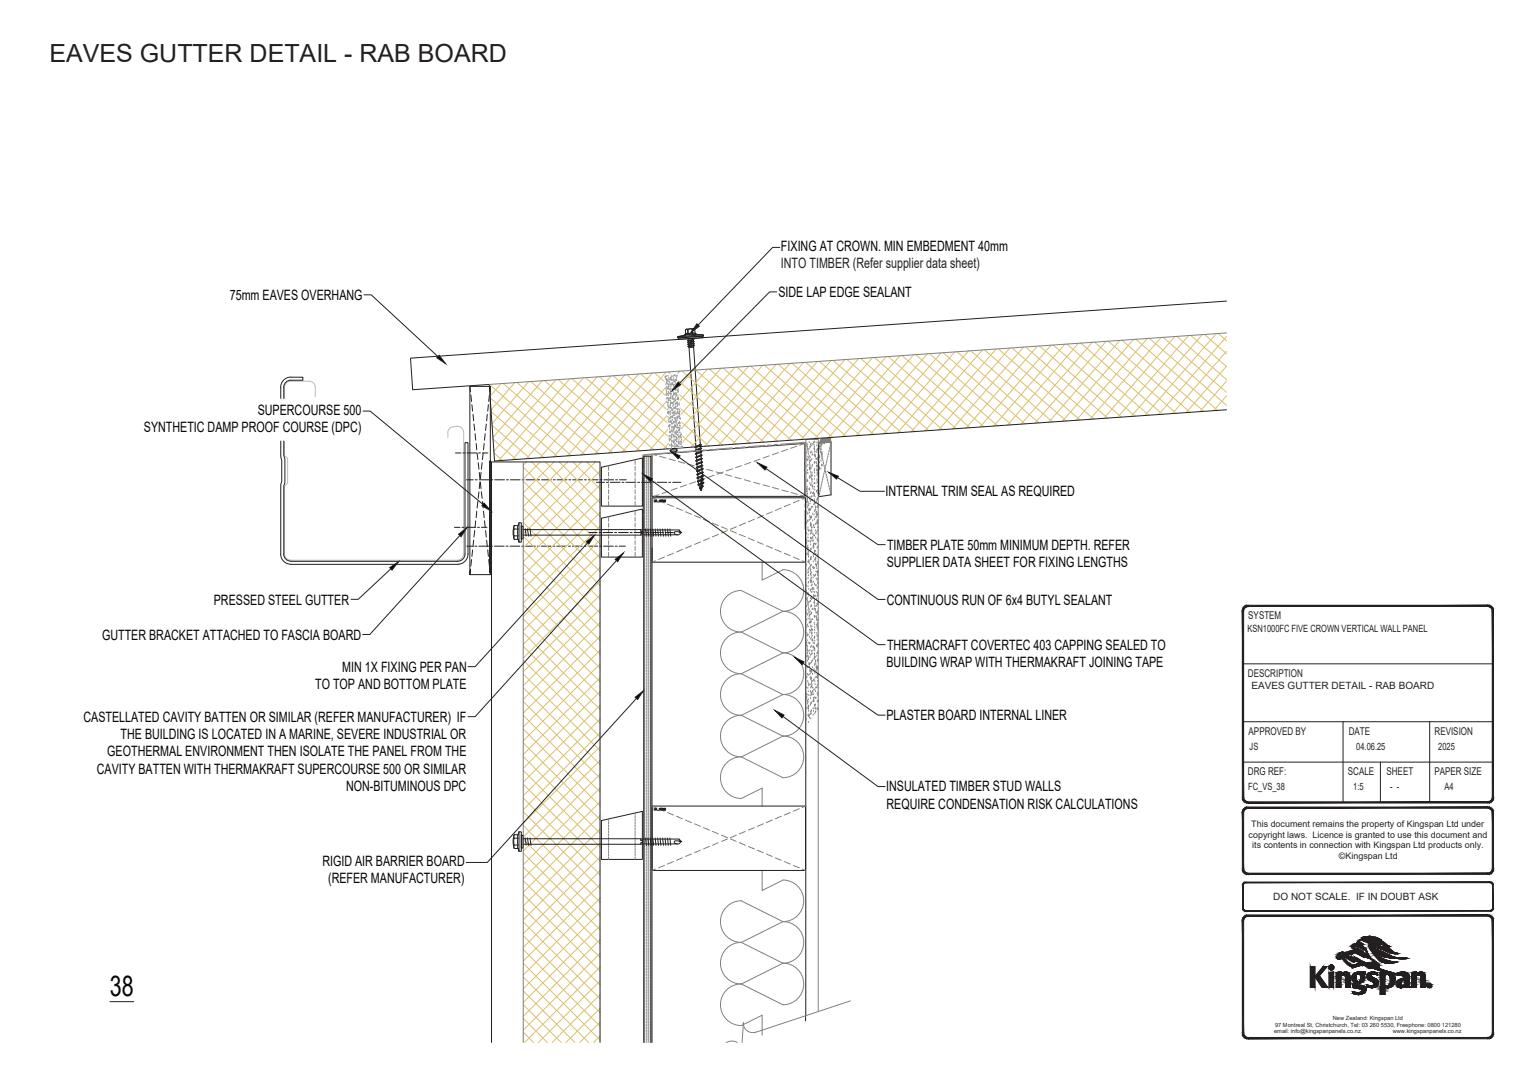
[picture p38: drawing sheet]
<svg xmlns="http://www.w3.org/2000/svg" width="297mm" height="210mm" viewBox="0 0 297 210" stroke-linecap="round" stroke-linejoin="round" font-family="sans-serif">
<defs><g id="words">
<text font-size="5.6" fill="#040503" x="21.5" y="194.7">38</text>
<text font-size="4.9" fill="#231f20" x="9.7" y="12">EAVES GUTTER DETAIL - RAB BOARD</text>
<text font-size="2.8" fill="#231f20" x="152.6" y="52.5">INTO TIMBER (Refer supplier data sheet)</text>
<g font-size="2.8" fill="#040503">
<text x="152.6" y="49.1">FIXING AT CROWN. MIN EMBEDMENT 40mm</text>
<text x="44.9" y="58.7">75mm EAVES OVERHANG</text>
<text x="152.1" y="58.1">SIDE LAP EDGE SEALANT</text>
<text x="50.4" y="81.1">SUPERCOURSE 500</text>
<text x="28.1" y="84.5">SYNTHETIC DAMP PROOF COURSE (DPC)</text>
<text x="173.1" y="97">INTERNAL TRIM SEAL AS REQUIRED</text>
<text x="173.3" y="107.5">TIMBER PLATE 50mm MINIMUM DEPTH. REFER</text>
<text x="173.3" y="110.8">SUPPLIER DATA SHEET FOR FIXING LENGTHS</text>
<text x="41.8" y="118.2">PRESSED STEEL GUTTER</text>
<text x="173.3" y="118.2">CONTINUOUS RUN OF 6x4 BUTYL SEALANT</text>
<text x="19.9" y="125.1">GUTTER BRACKET ATTACHED TO FASCIA BOARD</text>
<text x="66.9" y="131.4">MIN 1X FIXING PER PAN</text>
<text x="173.2" y="130.4">BUILDING WRAP WITH THERMAKRAFT JOINING TAPE</text>
<text x="173.3" y="127.1">THERMACRAFT COVERTEC 403 CAPPING SEALED TO</text>
<text x="61.6" y="134.7">TO TOP AND BOTTOM PLATE</text>
<text x="16.3" y="141.1">CASTELLATED CAVITY BATTEN OR SIMILAR (REFER MANUFACTURER) IF</text>
<text x="173.2" y="140.9">PLASTER BOARD INTERNAL LINER</text>
<text x="21" y="147.9">GEOTHERMAL ENVIRONMENT THEN ISOLATE THE PANEL FROM THE</text>
<text x="23.6" y="144.5">THE BUILDING IS LOCATED IN A MARINE, SEVERE INDUSTRIAL OR</text>
<text x="18.9" y="151.2">CAVITY BATTEN WITH THERMAKRAFT SUPERCOURSE 500 OR SIMILAR</text>
<text x="67.6" y="154.6">NON-BITUMINOUS DPC</text>
<text x="173.2" y="154.7">INSULATED TIMBER STUD WALLS</text>
<text x="173.2" y="158.1">REQUIRE CONDENSATION RISK CALCULATIONS</text>
<text x="63" y="169.4">RIGID AIR BARRIER BOARD</text>
<text x="64.1" y="172.7">(REFER MANUFACTURER)</text>
</g>
<g font-size="2.1" fill="#231f20">
<text x="243.9" y="121">SYSTEM</text>
<text x="243.9" y="132.3">DESCRIPTION</text>
<text x="244" y="143.6">APPROVED BY</text>
<text x="263.6" y="143.6">DATE</text>
<text x="280.3" y="143.6">REVISION</text>
<text x="243.9" y="151.5">DRG REF:</text>
<text x="263.4" y="151.5">SCALE</text>
<text x="270.9" y="151.5">SHEET</text>
<text x="280.3" y="151.5">PAPER SIZE</text>
</g>
<g font-size="2" fill="#231f20">
<text x="243.8" y="123.5">KSN1000FC FIVE CROWN VERTICAL WALL PANEL</text>
<text x="244.6" y="134.8">EAVES GUTTER DETAIL - RAB BOARD</text>
<text x="244.2" y="146.6">JS</text>
<text x="265" y="146.6">04.06.25</text>
<text x="281.1" y="146.6">2025</text>
<text x="243.9" y="154.5">FC_VS_38</text>
<text x="264.4" y="154.5">1:5</text>
<text x="271.7" y="154.5">- -</text>
<text x="282.3" y="154.5">A4</text>
<text x="248.8" y="176">DO NOT SCALE. IF IN DOUBT ASK</text>
</g>
<g font-size="1.7" fill="#231f20">
<text x="244.5" y="161.7">This document remains the property of Kingspan Ltd under</text>
<text x="244" y="163.8">copyright laws. Licence is granted to use this document and</text>
<text x="244.7" y="165.8">its contents in connection with Kingspan Ltd products only.</text>
<text x="261.7" y="168">©Kingspan Ltd</text>
</g>
<g font-size="1.1" fill="#231f20">
<text x="249" y="202.1">email: info@kingspanpanels.co.nz.</text>
<text x="249.2" y="200.7">97 Montreal St, Christchurch, Tel: 03 260 5530, Freephone: 0800 121280</text>
<text x="260.5" y="199.4">New Zealand: Kingspan Ltd</text>
<text x="272.2" y="202.1">www.kingspanpanels.co.nz</text>
</g>
</g></defs>
<g fill="none" stroke="#808180" stroke-width=".2">
<path d="M102.3 90.3v113.5M118.9 91v.9M118.9 92.3v.8M118.9 93.5v.7M118.9 94.6v.8M118.9 95.8v.7M118.9 96.9v.8M118.9 98v1M124.1 89.9v.9M124.1 91.2v.7M124.1 92.3v.8M124.1 93.5v.7"/>
<path d="M124.1 94.6v.8M124.1 95.8v.7M124.1 96.9v.8M124.1 98v1M124.1 99.8v1M125.9 89.2v114.6M126.3 89.3v.4M126.3 89.9v.3M126.3 90.4v.4M126.3 91v.4M126.3 91.6v.4M126.3 92.2v.3"/>
<path d="M126.3 92.7v.4M126.3 93.3v.4M126.3 93.9v.3M126.3 94.4v.4M126.3 95v.4M126.3 95.6v.4M126.3 96.2v.3M126.3 96.7v.4M126.3 97.3v.4M126.3 97.9v.3M126.3 98.4v.4M126.3 99v.4"/>
<path d="M126.3 99.6v.4M126.7 89.2v114.6M127.1 89.3v.4M127.1 89.9v.3M127.1 90.4v.4M127.1 91v.4M127.1 91.6v.4M127.1 92.2v.3M127.1 92.7v.4M127.1 93.3v.4M127.1 93.9v.3M127.1 94.4v.4"/>
<path d="M127.1 95v.4M127.1 95.6v.4M127.1 96.2v.3M127.1 96.7v.4M127.1 97.3v.4M127.1 97.9v.3M127.1 98.4v.4M127.1 99v.4M127.1 99.6v.4M127.5 88.8l.8 .2M128.7 96.7l-.9 .3M128.9 89.2l1.2 .4"/>
<path d="M130.5 96.1l-1.1 .4M130.8 89.7l1.2 .4M131.1 88.2l.3 .2M131.1 87.9l.5 .4M131.3 87.8l.6 .5M131.5 87.8l.6 .5M131.8 87.8l.5 .4M132.1 87.8l.2 .1M132.3 95.4l-1.2 .5M132.6 90.2l1.2 .4M134.1 94.8l-1.2 .4M134.4 90.7l1.2 .4"/>
<path d="M135.9 94.2l-1.2 .4M136.3 91.2l1.2 .4M137.7 93.6l-1.2 .4M138.1 91.8l1.2 .3M139.5 92.9l-1.2 .4M139.9 92.3l1.3 .3M141.3 92.3l-1.2 .4M141.8 92.8l1.2 .3M143.1 91.7l-1.2 .4M143.6 93.3l1.2 .3M144.9 91l-1.2 .4M145.4 93.8l1.3 .3"/>
<path d="M146.7 90.4l-1.2 .4M147.3 94.3l1.2 .3M148.5 89.8l-1.2 .4M149.1 94.8l1.2 .3M150.3 89.1l-1.2 .5M150.9 95.3l1.3 .3M152.1 88.5l-1.2 .4M152.8 95.8l1.2 .3M153.9 87.9l-1.2 .4M154.6 96.3l1.2 .3M155.7 87.2l-1.2 .5M156.5 96.8l.8 .2"/>
<path d="M157.3 86.7l-1 .3M157.5 95.3h.1M157.6 95.5h.1M157.6 95.9h.1M157.6 87h.1M157.6 98h.1M157.7 88.4h.1M157.7 89.7h.1M157.7 86.6h.1M157.7 93.9h.1M157.7 91h.1M157.7 96.6h.1"/>
<path d="M157.7 97.9h.1M157.7 92.4h.1M157.7 93.7h.1M157.7 96.9h.1M157.7 86.9h.1M157.7 95.9h.1M157.8 89.9h.1M157.8 95h.1M157.8 93.9h.1M157.8 96.4h.1M157.8 97.7h.1M157.8 97.3h.1"/>
<path d="M157.8 87.3h.1M157.8 91.8h.1M157.8 99h.1M157.8 89.7h.1M157.9 87.7h.1M157.9 97.1h.1M157.9 95.5h.1M157.9 93.9h.1M157.9 92.3h.1M157.9 90.8h.1M157.9 89.2h.1M157.9 87.6h.1"/>
<path d="M157.9 98.7h.1M157.9 98h.1M157.9 88h.1M157.9 98.3h.1M157.9 88.2h.1M158 98.7h.1M158 88.6h.1M158.1 89.3h.1M158.1 99.4h.1M158.1 99.6h.1M158.1 89.6h.1M158.1 86.3h.1"/>
<path d="M158.1 87.7h.1M158.1 95.5h.1M158.2 99.5h.1M158.2 90h.1M158.2 89h.1M158.2 97.4h.1M158.2 90.3h.1M158.2 91.7h.1M158.2 91.4h.1M158.2 95.4h.1M158.2 93h.1M158.2 95.7h.1"/>
<path d="M158.3 90.7h.1M158.3 93.3h.1M158.3 94.3h.1M158.3 87.3h.1M158.3 91h.1M158.3 91.3h.1M158.3 97h.1M158.3 98.3h.1M158.3 99.7h.1M158.3 89.3h.1M158.3 91.4h.1M158.4 87.2h.1"/>
<path d="M158.4 93.2h.1M158.4 91.6h.1M158.4 90h.1M158.4 88.4h.1M158.4 86.8h.1M158.4 99.5h.1M158.4 97.9h.1M158.4 96.3h.1M158.4 94.7h.1M158.4 92.1h.1M158.5 92.3h.1M158.5 88.2h.1"/>
<path d="M158.5 86.6h.1M158.5 99.3h.1M158.5 97.7h.1M158.5 96.1h.1M158.5 94.5h.1M158.5 92.9h.1M158.5 91.4h.1M158.5 89.8h.1M158.5 92.8h.1M158.6 97h.1M158.6 93.4h.1M158.6 99h.1"/>
<path d="M158.6 87h.1M158.6 89.6h.1M158.7 93.7h.1M158.7 92.9h.1M158.7 88.3h.1M158.7 96.9h.1M158.7 94.1h.1M158.7 94.9h.1M158.7 91h.1M158.7 92.3h.1M158.7 93.6h.1M158.7 88.8h.1"/>
<path d="M158.7 92.8h.1M158.7 95h.1M158.8 90.8h.1M158.8 96.3h.1M158.8 97.6h.1M158.8 94.8h.1M158.8 88.7h.1M158.8 99h.1M158.8 95.1h.1M158.8 86.7h.1M158.9 95.5h.1M159 96.2h.1"/>
<path d="M159 86.4h.1M159 96.4h.1M159 98.5h.1M159.1 96.8h.1M159.1 86.8h.1M159.1 86.3h.1M159.1 87.6h.1M159.1 94.4h.1M159.1 98.4h.1M159.1 95.1h.1M159.1 96.4h.1M159.1 97.5h.1"/>
<path d="M159.1 87.5h.1M159.1 89h.1M159.1 93.5h.1M159.1 91.9h.1M159.1 90.3h.1M159.1 88.8h.1M159.1 87.2h.1M159.2 98.3h.1M159.2 96.7h.1M159.2 99.8h.1M159.2 90.3h.1M159.2 91.6h.1"/>
<path d="M159.2 97.8h.1M159.2 87.8h.1M159.2 94.3h.1M159.2 92.3h.1M159.2 93h.1M159.2 86.2h.1M159.2 88.2h.1M159.2 95.6h.1M159.2 98.2h.1M159.2 90.2h.1M159.3 88.2h.1M159.3 97h.1"/>
<path d="M159.3 99.6h.1M159.3 98.3h.1M159.3 98.9h.1M159.3 88.9h.1M159.4 89.1h.1M159.4 99.2h.1M159.4 99.6h.1M159.4 89.5h.1M159.5 90.2h.1M159.5 96h.1M159.5 90.5h.1M159.6 100h.1"/>
<path d="M159.6 97.9h.1M159.6 90.9h.1M159.6 87h.1M159.6 91.9h.1M159.6 89.6h.1M159.6 95.9h.1M159.6 88.3h.1M159.6 91.2h.1M159.6 88h.1M159.6 86.4h.1M159.6 97.5h.1M159.6 94.3h.1"/>
<path d="M159.6 99.1h.1M159.6 92.7h.1M159.6 93.8h.1M159.7 87.8h.1M159.7 91h.1M159.7 93.6h.1M159.7 91.6h.1M159.7 91.8h.1M159.7 92.3h.1M159.7 91.9h.1M159.7 89.7h.1M159.7 95h.1"/>
<path d="M159.7 96.3h.1M159.7 97.6h.1M159.8 87.7h.1M159.8 97.3h.1M159.8 95.7h.1M159.8 94.1h.1M159.8 92.3h.1M159.8 92.5h.1M159.8 99h.1M159.8 90.9h.1M159.8 89.4h.1M159.8 87.8h.1"/>
<path d="M159.8 98.8h.1M159.9 93h.1M160 86.6v.3M160 96.9v.2M160.1 86.3h.1M160.1 87.6h.1M160.1 87.1l.1 .3M160.1 89.3h.1M160.1 89h.1M160.1 90.3h.1M160.1 91.6h.1M160.2 91.3h.1"/>
<path d="M160.2 96.3l-.1 .4M160.2 89.2h.1M160.2 87.2h.1M160.2 87.6l.1 .4M160.3 86.3h.1M160.3 95.8l-.1 .4M160.3 86.1l.1 .1M160.3 86.1h.1M160.3 86a.79 .79 0 0 1 1.3 .1 .66 .66 0 0 1-.6 .5 .66 .66 0 0 1-.7-.5zM160.4 88.2l.1 .3M160.4 86l.1 .1M160.4 86l-.1 .1"/>
<path d="M160.4 86.2h.1M160.4 87h.1M160.4 86h.1M160.4 86.2l.1 .1M160.4 86.2l-.1 .1M160.4 86.4h.1M160.4 91.5h.1M160.4 89.9h.1M160.4 88.3h.1M160.4 86.8h.1M160.4 87.3h.1M160.4 95.2l-.1 .4"/>
<path d="M160.5 86h.1M160.5 86.1v.1M160.5 86h-.1M160.5 86.1l-.1 .1M160.5 86.1h.1M160.5 86.3v.1M160.5 86.3l-.1 .1M160.5 86.3h.1M160.5 87.7h.1M160.5 88.7l.1 .4M160.5 86l.1 .1M160.5 86v.1"/>
<path d="M160.5 86.2l.1 .1M160.5 86.4h.1M160.5 86.2v.1M160.5 86.2h.1M160.5 94.7v.3M160.6 85.9h.1M160.6 90.8h.1M160.6 85.9v.1M160.6 85.9l-.1 .1M160.6 86.1h.1M160.6 88.4h.1M160.6 86.9h.1"/>
<path d="M160.6 86.3h.1M160.6 86.1l-.1 .1M160.6 86.3l-.1 .1M160.6 88.7h.1M160.6 88.3h.1M160.6 89.6h.1M160.6 86.7h.1M160.6 86.4v.1M160.6 89.3l.1 .3M160.6 86l.1 .1M160.6 86v.1M160.6 86h.1"/>
<path d="M160.6 90.7h.1M160.6 90.9h.1M160.7 86.2v.1M160.7 86.2l-.1 .1M160.7 86.3v.1M160.7 89.1h.1M160.7 88.7h.1M160.7 86.1v.1M160.7 94.1l-.1 .4M160.7 86.4h.1M160.7 86.4h-.1M160.7 85.9l.1 .1"/>
<path d="M160.7 85.9l-.1 .1M160.7 85.9h.1M160.7 86.1h.1M160.7 86.3h.1M160.7 86.5h.1M160.7 86.4v.1M160.7 89.8l.2 .4M160.8 85.8v.1M160.8 85.8l-.1 .1M160.8 86h.1M160.8 85.8h.1M160.8 86.2h.1"/>
<path d="M160.8 86l-.1 .1M160.8 86.2l-.1 .1M160.8 86.1v.1M160.8 93.6l-.1 .3M160.8 86.4h.1M160.8 86.4h-.1M160.8 86.5h.1M160.8 86.3v.1M160.8 85.9h.1M160.9 85.9v.1M160.9 86.1h.1M160.9 85.9l-.1 .1"/>
<path d="M160.9 86.1h-.1M160.9 86v.1M160.9 86.3h.1M160.9 86.5h.1M160.9 86.3h-.1M160.9 86.5h-.1M160.9 86.2v.1M160.9 86.4v.1M160.9 85.8l.1 .1M160.9 85.8l-.1 .1M160.9 85.8h.1M160.9 90.4l.1 .4"/>
<path d="M160.9 86h.1M160.9 86.1v.1M160.9 85.8l1.5-.1v.7l-1.4 .2 .4-.2 .2-.4zM160.9 93l-.1 .4M160.9 86.2h.1M160.9 86.4h.1M160.9 86.3v.1M161 86.5h.1M161 85.9h.1M161 86.1h.1M161 85.9l-.1 .1M161 86.1h-.1"/>
<path d="M161 86v.1M161 86.3h.1M161 85.8h.1M161 91l.1 .3M161 85.8l.1 .1M161 86h.1M161 85.8v.1M161 85.9v.1M161 92.4v.4M161.1 86.2h.1M161.1 86.4h.1M161.1 86.2l-.2 .1"/>
<path d="M161.1 86.4l-.1 .1M161.1 86.1v.1M161.1 86.3v.1M161.1 86.5h.1M161.1 85.9h.1M161.1 85.9h-.1M161.1 86v.1M161.1 86.1h.1M161.1 86.3h.1M161.1 86.2v.1M161.2 86.5h.1M161.2 86.5h-.1"/>
<path d="M161.2 86.4v.1M161.2 91.5v.4M161.2 85.8h.1M161.2 86h.1M161.2 85.8l-.1 .1M161.2 86h-.1M161.2 85.9v.1M161.2 85.8h-.1M161.2 91.9l-.1 .3M161.2 86.2h.1M161.2 86.2h-.1M161.2 86.3v.1"/>
<path d="M161.2 86.1v.1M161.2 86.4h.1M161.2 85.9h.1M161.2 85.8v.1M161.3 86.1h.1M161.3 86.3h.1M161.3 86.1h-.1M161.3 86.3h-.1M161.3 86v.1M161.3 86.2v.1M161.3 86.4h.1M161.3 85.8v-.1l1.1 .7"/>
<path d="M161.3 92.1l.1 .3M161.3 85.9v.1M161.3 91.3l-.1 .4M161.3 86h.1M161.3 86.2h.1M161.3 86.1v.1M161.3 86.3v.1M161.4 85.9h.1M161.4 85.9h-.1M161.4 86.1h.1M161.4 86.1h-.1M161.4 86.2v.1"/>
<path d="M161.4 86v.1M161.4 86.4l.1 .1M161.4 86.3h.1M161.4 86.3h-.1M161.4 92.6l.1 .4M161.4 90.8l-.1 .3M161.4 86h.1M161.4 86.2h.1M161.4 85.9v.1M161.4 86.1v.1M161.4 86.4l-.1 .1M161.5 86.1h.1"/>
<path d="M161.5 86h.1M161.5 86.1h-.1M161.5 86v.1M161.5 85.9l.3-.2 .5 .4-.4 .4-.3-.3M161.5 86.3h.1M161.5 86.2v.1M161.6 86.2h-.1M161.6 90.2l-.1 .4M161.6 93.2v.3M161.7 89.7l-.1 .3M161.7 93.7l.1 .4M161.8 89.1l-.1 .4"/>
<path d="M161.8 94.3l.1 .4M161.9 88.5l-.1 .4M161.9 94.8l.1 .4M162 85.7l-.4 .4 .5 .4 .3-.2-.8-.6-.2 .2M162 85.7l.3 .2-.6 .6-.2-.2M162.1 88l-.1 .3M162.1 95.4l.1 .4M162.2 87.4l-.1 .4M162.2 95.9l.1 .4M162.3 86.9l-.1 .3M162.3 85.8l-.1-.1-.7 .6M162.3 85.7l-.8 .8"/>
<path d="M162.3 96.5l.1 .3M162.4 86.5l-.1 .2M162.4 86.4h.1M118.9 101v.9M118.9 102.3v.8M118.9 103.4v.8M118.9 104.6v.7M118.9 105.7v.8M118.9 106.9v.7M118.9 108v.9M124.1 101.1v.8M124.1 102.3v.7"/>
<path d="M124.1 103.4v.8M124.1 104.6v.7M124.1 105.7v.8M124.1 106.8v.8M124.1 108v.9M126.3 100.2v.3M126.3 100.7v.4M126.3 101.3v.4M126.3 101.9v.3M126.3 102.4v.4M126.3 103v.4M126.3 103.6v.4"/>
<path d="M126.3 104.2v.3M126.3 104.7v.4M126.3 105.3v.4M126.3 105.9v.3M126.3 106.4v.4M126.3 107v.4M126.3 107.6v.4M126.3 108.2v.3M126.3 108.7v.4M126.3 109.3v.4M126.3 109.9v.3M126.3 110.4v.4"/>
<path d="M126.3 111v.4M126.3 111.6v.4M126.3 112.2v.3M126.3 112.7v.4M126.3 113.3v.4M126.3 113.9v.3M126.3 114.4v.4M126.3 115v.4M126.3 115.6v.4M126.3 116.2v.3M126.3 116.7v.4M126.3 117.3v.4"/>
<path d="M126.3 117.9v.3M126.3 118.4v.4M126.3 119v.4M126.3 119.6v.4M127.1 100.2v.3M127.1 100.7v.4M127.1 101.3v.4M127.1 101.9v.3M127.1 102.4v.4M127.1 103v.4M127.1 103.6v.4M127.1 104.2v.3"/>
<path d="M127.1 104.7v.4M127.1 105.3v.4M127.1 105.9v.3M127.1 106.4v.4M127.1 107v.4M127.1 107.6v.4M127.1 108.2v.3M127.1 108.7v.4M127.1 109.3v.4M127.1 109.9v.3M127.1 110.4v.4M127.1 111v.4"/>
<path d="M127.1 111.6v.4M127.1 112.2v.3M127.1 112.7v.4M127.1 113.3v.4M127.1 113.9v.3M127.1 114.4v.4M127.1 115v.4M127.1 115.6v.4M127.1 116.2v.3M127.1 116.7v.4M127.1 117.3v.4M127.1 117.9v.3"/>
<path d="M127.1 118.4v.4M127.1 119v.4M127.1 119.6v.4M148.9 109.9v3.5l4.1-2a4.1 4.1 0 0 1 4.1 4.1 4.1 4.1 0 0 1-4.1 4M153 119.5a4.1 4.1 0 0 1 4.1 4.1 4.1 4.1 0 0 1-4.1 4M153 119.5l-8.1 4.1M153 119.5l-8.1-4.1a4.1 4.1 0 0 0-4.1 4.1 4.1 4.1 0 0 0 4.1 4.1M157.5 112.3h.1M157.5 111.7h.1M157.5 106.2h.1M157.5 110.4h.1M157.5 105.3h.1"/>
<path d="M157.5 110.2h.1M157.6 115.4h.1M157.6 108.2h.1M157.6 113h.1M157.6 115.7h.1M157.6 115.6h.1M157.6 105.6h.1M157.6 102.1h.1M157.6 114.4h.1M157.6 106.1h.1M157.6 104.1h.1M157.6 117h.1"/>
<path d="M157.6 118.4h.1M157.6 119.7h.1M157.6 116h.1M157.6 106h.1M157.7 102h.1M157.7 100h.1M157.7 116.7h.1M157.7 106.7h.1M157.8 117h.1M157.8 106.9h.1M157.8 107.4h.1M157.8 117.4h.1"/>
<path d="M157.8 115.9h.1M157.8 101.7h.1M157.8 100.4h.1M157.9 119.9h.1M157.9 117.9h.1M157.9 108.1h.1M157.9 101.8h.1M157.9 100.2h.1M157.9 103.4h.1M157.9 105h.1M157.9 106.6h.1M157.9 108.2h.1"/>
<path d="M157.9 111.9h.1M157.9 103h.1M157.9 105.7h.1M157.9 118.1h.1M157.9 114.5h.1M157.9 112.9h.1M157.9 111.3h.1M157.9 109.7h.1M157.9 116.1h.1M157.9 117.6h.1M157.9 119.2h.1M157.9 115.9h.1"/>
<path d="M157.9 104.4h.1M157.9 118.3h.1M157.9 108.3h.1M157.9 113.8h.1M158 107.8h.1M158 107h.1M158 108.4h.1M158 109.7h.1M158 111.8h.1M158 118.8h.1M158 108.7h.1M158 103.7h.1"/>
<path d="M158 111h.1M158 112.4h.1M158 113.7h.1M158 107.7h.1M158.1 105.6h.1M158.1 115h.1M158.1 119.5h.1M158.1 109.4h.1M158.1 116.4h.1M158.1 117.7h.1M158.1 103.6h.1M158.1 119.7h.1"/>
<path d="M158.1 109.7h.1M158.1 101.5h.1M158.1 119h.1M158.2 110.1h.1M158.2 100.1h.1M158.3 100.7h.1M158.3 110.8h.1M158.3 117.5h.1M158.3 111h.1M158.3 101h.1M158.3 119.4h.1M158.3 101.4h.1"/>
<path d="M158.3 113.4h.1M158.4 111.5h.1M158.4 101h.1M158.4 102.4h.1M158.4 103.6h.1M158.4 102.6h.1M158.4 104.2h.1M158.4 105.8h.1M158.4 117.4h.1M158.4 115.4h.1M158.4 113.7h.1M158.4 112.1h.1"/>
<path d="M158.4 110.5h.1M158.4 109h.1M158.4 107.4h.1M158.4 115.3h.1M158.4 116.9h.1M158.4 109.3h.1M158.4 105h.1M158.4 118.5h.1M158.4 113.3h.1M158.4 106.4h.1M158.4 107.6h.1M158.4 102.1h.1"/>
<path d="M158.4 111.2h.1M158.5 102.4h.1M158.5 105.2h.1M158.5 109h.1M158.5 112.4h.1M158.5 109.2h.1M158.5 110.4h.1M158.5 111.6h.1M158.5 107.2h.1M158.5 112.8h.1M158.5 100.8h.1M158.5 102.8h.1"/>
<path d="M158.5 104h.1M158.5 111.9h.1M158.5 110.3h.1M158.5 108.8h.1M158.5 105.6h.1M158.5 101.1h.1M158.5 113h.1M158.5 113.5h.1M158.5 115.1h.1M158.5 119.8h.1M158.5 118.2h.1M158.5 116.7h.1"/>
<path d="M158.5 105.1h.1M158.5 114.4h.1M158.5 115.6h.1M158.6 103.1h.1M158.6 117h.1M158.6 119.6h.1M158.6 103.5h.1M158.6 101h.1M158.6 118.4h.1M158.6 113.5h.1M158.7 113.8h.1M158.7 103.7h.1"/>
<path d="M158.7 104.2h.1M158.7 114.2h.1M158.7 119h.1M158.8 114.9h.1M158.8 104.8h.1M158.8 105.1h.1M158.8 118.9h.1M158.8 116.9h.1M158.8 100.3h.1M158.8 101.6h.1M158.8 115.1h.1M158.8 110.8h.1"/>
<path d="M158.9 103h.1M158.9 115.6h.1M158.9 105.5h.1M158.9 114.8h.1M158.9 112.8h.1M158.9 104.3h.1M158.9 105.6h.1M158.9 106.7h.1M158.9 110.7h.1M158.9 107h.1M158.9 109.6h.1M158.9 108.7h.1"/>
<path d="M158.9 108.3h.1M159 106.2h.1M159 102.6h.1M159 116.2h.1M159 106.6h.1M159 111h.1M159 113.6h.1M159 116.5h.1M159 106.5h.1M159 104.6h.1M159 112.3h.1M159.1 106.9h.1"/>
<path d="M159.1 102.5h.1M159.1 115h.1M159.1 116.3h.1M159.1 117.6h.1M159.1 116.9h.1M159.1 100.5h.1M159.1 119h.1M159.2 117.6h.1M159.2 107.6h.1M159.2 101.4h.1M159.2 103h.1M159.2 106.2h.1"/>
<path d="M159.2 104.6h.1M159.2 107.8h.1M159.2 110.9h.1M159.2 109.3h.1M159.2 107.7h.1M159.2 112.5h.1M159.2 114.1h.1M159.2 118.8h.1M159.2 117.2h.1M159.2 115.6h.1M159.2 117.9h.1M159.2 118.3h.1"/>
<path d="M159.2 108.2h.1M159.2 116.4h.1M159.3 118.4h.1M159.3 112.3h.1M159.3 108.9h.1M159.3 116.3h.1M159.3 114.3h.1M159.3 101h.1M159.3 103.6h.1M159.4 119h.1M159.4 108.2h.1M159.4 102.3h.1"/>
<path d="M159.4 119.2h.1M159.4 109.2h.1M159.4 110.2h.1M159.4 112.2h.1M159.4 105h.1M159.4 106.3h.1M159.4 107.6h.1M159.4 109.6h.1M159.4 104.2h.1M159.4 119.6h.1M159.4 109h.1M159.5 106.1h.1"/>
<path d="M159.5 108.2h.1M159.5 110.3h.1M159.5 111.6h.1M159.5 100.1h.1M159.5 100.3h.1M159.5 104.1h.1M159.5 113h.1M159.5 102h.1M159.5 114.3h.1M159.5 115.6h.1M159.5 110.6h.1M159.5 100.5h.1"/>
<path d="M159.6 117h.1M159.6 118.3h.1M159.6 119.6h.1M159.6 111h.1M159.6 100.9h.1M159.6 100.6h.1M159.6 102.2h.1M159.6 103.8h.1M159.7 110.1h.1M159.7 108.6h.1M159.7 107h.1M159.7 105.4h.1"/>
<path d="M159.7 111.7h.1M159.7 113.3h.1M159.7 114.9h.1M159.7 101.6h.1M159.7 119.6h.1M159.7 118h.1M159.7 116.5h.1M159.7 111.9h.1M159.7 101.9h.1M159.7 119.9h.1M159.8 113.9h.1M159.8 112.3h.1"/>
<path d="M159.8 102.3h.1M159.8 115.8h.1M159.8 117.9h.1M159.8 100.4h.1M159.8 102h.1M159.8 109.9h.1M159.8 108.3h.1M159.8 106.8h.1M159.8 105.2h.1M159.8 103.6h.1M159.8 100.3h.1M159.8 101.6h.1"/>
<path d="M159.8 111.5h.1M159.8 113.1h.1M159.8 119.4h.1M159.8 117.8h.1M159.8 116.2h.1M159.8 114.7h.1M159.8 109.8h.1M159.8 113.8h.1M159.8 111.7h.1M159.8 103h.1M159.9 103h.1M159.9 105.7h.1"/>
<path d="M159.9 104.3h.1M159.9 105.6h.1M159.9 113h.1M126.3 120.2v.3M126.3 120.7v.4M126.3 121.3v.4M126.3 121.9v.3M126.3 122.4v.4M126.3 123v.4M126.3 123.6v.4M126.3 124.2v.3M126.3 124.7v.4"/>
<path d="M126.3 125.3v.4M126.3 125.9v.3M126.3 126.4v.4M126.3 127v.4M126.3 127.6v.4M126.3 128.2v.3M126.3 128.7v.4M126.3 129.3v.4M126.3 129.9v.3M126.3 130.4v.4M126.3 131v.4M126.3 131.6v.4"/>
<path d="M126.3 132.2v.3M126.3 132.7v.4M126.3 133.3v.4M126.3 133.9v.3M126.3 134.4v.4M126.3 135v.4M126.3 135.6v.4M126.3 136.2v.3M126.3 136.7v.4M126.3 137.3v.4M126.3 137.9v.3M126.3 138.4v.4"/>
<path d="M126.3 139v.4M126.3 139.6v.4M127.1 120.2v.3M127.1 120.7v.4M127.1 121.3v.4M127.1 121.9v.3M127.1 122.4v.4M127.1 123v.4M127.1 123.6v.4M127.1 124.2v.3M127.1 124.7v.4M127.1 125.3v.4"/>
<path d="M127.1 125.9v.3M127.1 126.4v.4M127.1 127v.4M127.1 127.6v.4M127.1 128.2v.3M127.1 128.7v.4M127.1 129.3v.4M127.1 129.9v.3M127.1 130.4v.4M127.1 131v.4M127.1 131.6v.4M127.1 132.2v.3"/>
<path d="M127.1 132.7v.4M127.1 133.3v.4M127.1 133.9v.3M127.1 134.4v.4M127.1 135v.4M127.1 135.6v.4M127.1 136.2v.3M127.1 136.7v.4M127.1 137.3v.4M127.1 137.9v.3M127.1 138.4v.4M127.1 139v.4"/>
<path d="M127.1 139.6v.4M144.9 123.6a4.1 4.1 0 0 0-4.1 4 4.1 4.1 0 0 0 4.1 4.1M144.9 131.7a4.1 4.1 0 0 0-4.1 4.1 4.1 4.1 0 0 0 4.1 4.1M144.9 139.8a4.1 4.1 0 0 0-4.1 4.1 4.1 4.1 0 0 0 4.1 4.1M144.9 123.6l8.1 4M144.9 131.7l8.1 4.1M144.9 139.9l8.1 4M153 127.6a4.1 4.1 0 0 1 4.1 4.1 4.1 4.1 0 0 1-4.1 4.1M153 135.8a4.1 4.1 0 0 1 4.1 4 4.1 4.1 0 0 1-4.1 4.1M153 127.6l-8.1 4.1M153 135.8l-8.1 4.1M157.5 136.4h.1"/>
<path d="M157.6 125.4h.1M157.6 135.4h.1M157.6 138.4h.1M157.6 125.7h.1M157.6 135.7h.1M157.6 132.3h.1M157.6 136.3h.1M157.6 126.1h.1M157.6 134.3h.1M157.7 136.1h.1M157.7 128.2h.1M157.7 121h.1"/>
<path d="M157.7 132.2h.1M157.7 122.4h.1M157.7 123.7h.1M157.7 130.2h.1M157.7 124.1h.1M157.7 125.1h.1M157.7 126.8h.1M157.7 136.8h.1M157.7 128.1h.1M157.7 126.1h.1M157.7 126.4h.1M157.7 127.7h.1"/>
<path d="M157.8 127h.1M157.8 120.1h.1M157.8 137.1h.1M157.8 129.1h.1M157.8 124.1h.1M157.8 122h.1M157.8 130.4h.1M157.8 131.7h.1M157.8 127.4h.1M157.8 137.5h.1M157.8 133.1h.1M157.9 134.4h.1"/>
<path d="M157.9 135.7h.1M157.9 128.1h.1M157.9 138.2h.1M157.9 137.1h.1M157.9 139.7h.1M157.9 125.6h.1M157.9 124h.1M157.9 122.4h.1M157.9 120.8h.1M157.9 127.1h.1M157.9 128.7h.1M157.9 131.9h.1"/>
<path d="M157.9 130.3h.1M157.9 138.4h.1M158 128.4h.1M158 136.6h.1M158 135h.1M158 133.5h.1M158 138.2h.1M158 139.8h.1M158 138.4h.1M158 138h.1M158 128.8h.1M158 138.8h.1"/>
<path d="M158 139.9h.1M158 133.9h.1M158.1 137.9h.1M158.1 135.8h.1M158.1 129.5h.1M158.1 139.5h.1M158.1 129.8h.1M158.1 129.7h.1M158.1 133.8h.1M158.1 139.8h.1M158.1 131.7h.1M158.1 120.4h.1"/>
<path d="M158.1 121.7h.1M158.2 125.7h.1M158.2 120.1h.1M158.2 129.7h.1M158.2 130.2h.1M158.2 123h.1M158.2 127.6h.1M158.2 124.4h.1M158.2 121.6h.1M158.3 123.5h.1M158.3 125.6h.1M158.3 127h.1"/>
<path d="M158.3 129.7h.1M158.3 120.8h.1M158.3 130.9h.1M158.3 128.4h.1M158.3 121.1h.1M158.3 121.5h.1M158.3 131.1h.1M158.3 131h.1M158.3 133.7h.1M158.3 132.4h.1M158.4 121.5h.1M158.4 131.5h.1"/>
<path d="M158.4 137.7h.1M158.4 135h.1M158.4 136.4h.1M158.4 124.8h.1M158.4 123.2h.1M158.4 121.6h.1M158.4 120h.1M158.4 126.4h.1M158.4 127.9h.1M158.4 139h.1M158.4 139.5h.1M158.4 122.2h.1"/>
<path d="M158.4 135.9h.1M158.4 134.3h.1M158.4 132.7h.1M158.4 131.1h.1M158.4 129.5h.1M158.4 137.4h.1M158.5 132.2h.1M158.5 122.4h.1M158.5 132.5h.1M158.5 135.4h.1M158.5 139.4h.1M158.5 137.3h.1"/>
<path d="M158.5 122.9h.1M158.5 123h.1M158.5 121.4h.1M158.5 132.9h.1M158.5 131.3h.1M158.6 124.6h.1M158.6 126.1h.1M158.6 134.1h.1M158.6 132.5h.1M158.6 130.9h.1M158.6 129.3h.1M158.6 127.7h.1"/>
<path d="M158.6 135.3h.1M158.6 135.6h.1M158.6 137.2h.1M158.6 138.8h.1M158.6 133.3h.1M158.6 127.2h.1M158.6 123.5h.1M158.6 133.6h.1M158.6 131.2h.1M158.7 123.8h.1M158.7 129.2h.1M158.7 121h.1"/>
<path d="M158.7 123.6h.1M158.7 123.1h.1M158.7 133.9h.1M158.7 122.4h.1M158.7 127.1h.1M158.7 124.2h.1M158.7 125.1h.1M158.7 134.3h.1M158.7 125h.1M158.7 126.4h.1M158.7 127.6h.1M158.8 123h.1"/>
<path d="M158.8 121h.1M158.8 129h.1M158.8 130.4h.1M158.8 131.6h.1M158.8 124.9h.1M158.8 135h.1M158.8 133h.1M158.8 125.2h.1M158.8 135.2h.1M158.8 134.4h.1M158.8 135.6h.1M158.9 137h.1"/>
<path d="M158.9 125.6h.1M158.9 135.6h.1M158.9 138.4h.1M158.9 139.6h.1M158.9 136.9h.1M159 138.9h.1M159 126.3h.1M159 136.3h.1M159 132.8h.1M159 126.5h.1M159 136.8h.1M159 136.6h.1"/>
<path d="M159 134.8h.1M159.1 128.7h.1M159.1 127h.1M159.1 137h.1M159.1 132.7h.1M159.1 130.7h.1M159.1 124.6h.1M159.1 120.3h.1M159.1 121.6h.1M159.1 128.6h.1M159.2 127.6h.1M159.2 126.6h.1"/>
<path d="M159.2 123h.1M159.2 120.5h.1M159.2 137.7h.1M159.2 124.3h.1M159.2 125.6h.1M159.2 127.9h.1M159.2 122h.1M159.2 120.4h.1M159.2 123.6h.1M159.2 125.2h.1M159.2 129.9h.1M159.2 128.3h.1"/>
<path d="M159.2 126.7h.1M159.2 138h.1M159.2 124.5h.1M159.2 133h.1M159.2 131.5h.1M159.2 134.6h.1M159.2 136.2h.1M159.2 139.4h.1M159.2 137.8h.1M159.2 122.5h.1M159.2 127h.1M159.2 129.6h.1"/>
<path d="M159.3 120.4h.1M159.3 138.4h.1M159.3 131h.1M159.3 133.6h.1M159.3 132.3h.1M159.4 129h.1M159.4 139.1h.1M159.4 135h.1M159.4 137.6h.1M159.4 129.3h.1M159.4 138.4h.1M159.4 136.3h.1"/>
<path d="M159.4 139h.1M159.4 129.7h.1M159.4 134.3h.1M159.5 138.3h.1M159.5 136.3h.1M159.5 130.3h.1M159.5 130.4h.1M159.5 120.3h.1M159.5 134.3h.1M159.5 132.2h.1M159.6 130.7h.1M159.6 120.6h.1"/>
<path d="M159.6 126.1h.1M159.6 130.1h.1M159.6 121h.1M159.6 128.1h.1M159.6 131.1h.1M159.6 122.1h.1M159.6 123.6h.1M159.6 122.3h.1M159.7 124h.1M159.7 121.2h.1M159.7 122.8h.1M159.7 124.4h.1"/>
<path d="M159.7 127.5h.1M159.7 126h.1M159.7 125h.1M159.7 127.6h.1M159.7 131.8h.1M159.7 121.7h.1M159.7 132.3h.1M159.7 130.7h.1M159.7 129.1h.1M159.7 133.9h.1M159.7 135.4h.1M159.7 138.6h.1"/>
<path d="M159.7 137h.1M159.7 122h.1M159.7 126.3h.1M159.8 132h.1M159.8 129h.1M159.8 130.3h.1M159.8 131.6h.1M159.8 132.4h.1M159.8 122.4h.1M159.8 121h.1M159.8 133h.1M159.8 134.3h.1"/>
<path d="M159.8 135.6h.1M159.8 122.6h.1M159.8 124.2h.1M159.8 132.1h.1M159.8 130.5h.1M159.8 128.9h.1M159.8 127.3h.1M159.8 125.7h.1M159.8 133.6h.1M159.9 135.2h.1M159.9 138.4h.1M159.9 136.8h.1"/>
<path d="M159.9 137h.1M159.9 133.1h.1M159.9 123.1h.1M159.9 135.9h.1M159.9 138.3h.1M124.1 158.9v.5M124.1 159.6v.4M126.3 140.2v.3M126.3 140.7v.4M126.3 141.3v.4M126.3 141.9v.3M126.3 142.4v.4"/>
<path d="M126.3 143v.4M126.3 143.6v.4M126.3 144.2v.3M126.3 144.7v.4M126.3 145.3v.4M126.3 145.9v.3M126.3 146.4v.4M126.3 147v.4M126.3 147.6v.4M126.3 148.2v.3M126.3 148.7v.4M126.3 149.3v.4"/>
<path d="M126.3 149.9v.3M126.3 150.4v.4M126.3 151v.4M126.3 151.6v.4M126.3 152.2v.3M126.3 152.7v.4M126.3 153.3v.4M126.3 153.9v.3M126.3 154.4v.4M126.3 155v.4M126.3 155.6v.4M126.3 156.2v.3"/>
<path d="M126.3 156.7v.4M126.3 157.3v.4M126.3 157.9v.3M126.3 158.4v.4M126.3 159v.4M126.3 159.6v.4M127.1 140.2v.3M127.1 140.7v.4M127.1 141.3v.4M127.1 141.9v.3M127.1 142.4v.4M127.1 143v.4"/>
<path d="M127.1 143.6v.4M127.1 144.2v.3M127.1 144.7v.4M127.1 145.3v.4M127.1 145.9v.3M127.1 146.4v.4M127.1 147v.4M127.1 147.6v.4M127.1 148.2v.3M127.1 148.7v.4M127.1 149.3v.4M127.1 149.9v.3"/>
<path d="M127.1 150.4v.4M127.1 151v.4M127.1 151.6v.4M127.1 152.2v.3M127.1 152.7v.4M127.1 153.3v.4M127.1 153.9v.3M127.1 154.4v.4M127.1 155v.4M127.1 155.6v.4M127.1 156.2v.3M127.1 156.7v.4"/>
<path d="M127.1 157.3v.4M127.1 157.9v.3M127.1 158.4v.4M127.1 159v.4M127.1 159.6v.4M144.9 148a4.1 4.1 0 0 0-4.1 4 4.1 4.1 0 0 0 4.1 4.1l4-2v3.5M153 143.9a4.1 4.1 0 0 1 4.1 4.1 4.1 4.1 0 0 1-4.1 4.1l-8.1-4.1M153 143.9l-8.1 4.1M157.6 140.4h.1M158 141.1h.1M158.2 140.2h.1M158.4 140.4h.1"/>
<path d="M118.9 160.1v.5M118.9 160.7v.4M118.9 161.3v.4M118.9 161.9v.4M118.9 162.5v.3M118.9 163v.4M118.9 163.6v.4M118.9 164.2v.4M118.9 164.7v.4M118.9 165.3v.4M118.9 165.9v.4M118.9 166.5v.3"/>
<path d="M118.9 167v.4M118.9 167.6v.4M124.1 160.2v.3M124.1 160.7v.4M124.1 161.3v.4M124.1 161.9v.4M124.1 162.4v.4M124.1 163v.4M124.1 163.6v.4M124.1 164.2v.3M124.1 164.7v.4M124.1 165.3v.4"/>
<path d="M124.1 165.9v.4M124.1 166.4v.4M124.1 167v.4M124.1 167.6v.4M126.3 160.2v.3M126.3 160.7v.4M126.3 161.3v.4M126.3 161.9v.3M126.3 162.4v.4M126.3 163v.4M126.3 163.6v.4M126.3 164.2v.3"/>
<path d="M126.3 164.7v.4M126.3 165.3v.4M126.3 165.9v.3M126.3 166.4v.4M126.3 167v.4M126.3 167.6v.4M126.3 168.2v.3M126.3 168.7v.4M126.3 169.3v.4M126.3 169.9v.3M126.3 170.4v.4M126.3 171v.4"/>
<path d="M126.3 171.6v.4M126.3 172.2v.3M126.3 172.7v.4M126.3 173.3v.4M126.3 173.9v.3M126.3 174.4v.4M126.3 175v.4M126.3 175.6v.4M126.3 176.2v.3M126.3 176.7v.4M126.3 177.3v.4M126.3 177.9v.3"/>
<path d="M126.3 178.4v.4M126.3 179v.4M126.3 179.6v.4M127.1 160.2v.3M127.1 160.7v.4M127.1 161.3v.4M127.1 161.9v.3M127.1 162.4v.4M127.1 163v.4M127.1 163.6v.4M127.1 164.2v.3M127.1 164.7v.4"/>
<path d="M127.1 165.3v.4M127.1 165.9v.3M127.1 166.4v.4M127.1 167v.4M127.1 167.6v.4M127.1 168.2v.3M127.1 168.7v.4M127.1 169.3v.4M127.1 169.9v.3M127.1 170.4v.4M127.1 171v.4M127.1 171.6v.4"/>
<path d="M127.1 172.2v.3M127.1 172.7v.4M127.1 173.3v.4M127.1 173.9v.3M127.1 174.4v.4M127.1 175v.4M127.1 175.6v.4M127.1 176.2v.3M127.1 176.7v.4M127.1 177.3v.4M127.1 177.9v.3M127.1 178.4v.4"/>
<path d="M127.1 179v.4M127.1 179.6v.4M148.9 170.2v3.9l4.1-2a4.1 4.1 0 0 1 4.1 4 4.1 4.1 0 0 1-4.1 4.1M126.3 180.2v.3M126.3 180.7v.4M126.3 181.3v.4M126.3 181.9v.3M126.3 182.4v.4M126.3 183v.4M126.3 183.6v.4M126.3 184.2v.3M126.3 184.7v.4"/>
<path d="M126.3 185.3v.4M126.3 185.9v.3M126.3 186.4v.4M126.3 187v.4M126.3 187.6v.4M126.3 188.2v.3M126.3 188.7v.4M126.3 189.3v.4M126.3 189.9v.3M126.3 190.4v.4M126.3 191v.4M126.3 191.6v.4"/>
<path d="M126.3 192.2v.3M126.3 192.7v.4M126.3 193.3v.4M126.3 193.9v.3M126.3 194.4v.4M126.3 195v.4M126.3 195.6v.4M126.3 196.2v.3M126.3 196.7v.4M126.3 197.3v.4M126.3 197.9v.4M126.3 198.5v.3"/>
<path d="M126.3 199v.4M126.3 199.6v.4M127.1 180.2v.3M127.1 180.7v.4M127.1 181.3v.4M127.1 181.9v.3M127.1 182.4v.4M127.1 183v.4M127.1 183.6v.4M127.1 184.2v.3M127.1 184.7v.4M127.1 185.3v.4"/>
<path d="M127.1 185.9v.3M127.1 186.4v.4M127.1 187v.4M127.1 187.6v.4M127.1 188.2v.3M127.1 188.7v.4M127.1 189.3v.4M127.1 189.9v.3M127.1 190.4v.4M127.1 191v.4M127.1 191.6v.4M127.1 192.2v.3"/>
<path d="M127.1 192.7v.4M127.1 193.3v.4M127.1 193.9v.3M127.1 194.4v.4M127.1 195v.4M127.1 195.6v.4M127.1 196.2v.3M127.1 196.7v.4M127.1 197.3v.4M127.1 197.9v.4M127.1 198.5v.3M127.1 199v.4"/>
<path d="M127.1 199.6v.4M144.9 184.2a4.1 4.1 0 0 0-4.1 4.1 4.1 4.1 0 0 0 4.1 4.1M144.9 192.4a4.1 4.1 0 0 0-4.1 4 4.1 4.1 0 0 0 4.1 4.1l4-2v3.9M144.9 184.3l8.1 4M153 180.2a4.1 4.1 0 0 1 4.1 4.1 4.1 4.1 0 0 1-4.1 4M153 188.3a4.1 4.1 0 0 1 4.1 4.1 4.1 4.1 0 0 1-4.1 4.1l-8.1-4.1M153 180.2l-8.1 4.1M153 188.3l-8.1 4.1M153 180.2l-8.1-4.1a4.1 4.1 0 0 0-4.1 4.1 4.1 4.1 0 0 0 4.1 4.1M159.9 197.8v-111.9h-2.4v112.7M126.3 200.2v.4M126.3 200.7v.4"/>
<path d="M126.3 201.3v.4M126.3 201.9v.4M126.3 202.5v.3M126.3 203v.4M126.3 203.6v.2M127.1 200.2v.4M127.1 200.7v.4M127.1 201.3v.4M127.1 201.9v.4M127.1 202.5v.3M127.1 203v.4M127.1 203.6v.2"/>
</g>
<g fill="none" stroke="#231f20" stroke-width=".2">
<path d="M239.7 58.9l-159.5 11.1 .4 6.2 15-1 1 14.9 143.1-10M56.8 73.7a1.96 1.96 0 0 0-1.9 2v13.7l.2 .6v4.1l-.2 .6-.1 13.6a2.04 2.04 0 0 0 2.1 2h32.6a2 2 0 0 0 2-2v-21.7h-.6v21.7a1.41 1.41 0 0 1-1.4 1.4h-32.6a1.45 1.45 0 0 1-1.5-1.4l.1-13.3 .2-.6v-4.7l-.2-.6v-13.4a1.37 1.37 0 0 1 1.3-1.4M56.9 73.7h2.3v.6h-2.3M91.8 75.5l.1 1.1M92 77.2l.2 1.3M92.2 79.1l.1 1.3M95.4 79.1l-.1 1.3M95.7 77.2l-.2 1.3M95.8 75.5l-.1 1.1M132.5 65.8l4.9-.3 .1 .2-5 .3zM132.6 66.1l4.8-.4v.3l-4.8 .3zM133.8 65.4h.1"/>
<path d="M133.9 64.5l.1 .8M133.9 65.3l-.1 .1 .2 .1M134 65.5l-1.5 .3 1.5-.1M134.4 64.5l-.3-.1-.2 .1M134.4 65.2l-.4 .1M134.4 64.5l.1 .8M134.5 66.9l-.1 .1 .1 .1M134.5 67.1v.1M134.5 67.5l.1 .1M134.5 67.2l-.1 .2 .1 .1M134.6 67.6l-.2 .1 .2 .1M135.3 64.4l-.5-.1-.4 .2"/>
<path d="M135.3 64.5l.1 .7M135.3 64.5h.1M135.3 65.2h-.8M135.3 64.4l.2-.2 .3 .2v.8M135.5 66.3l-1 .2M135.5 66.5l-1 .2M135.5 66.5l.1-.1-.1-.2h-1l-.1 .4 .1 .3M135.5 66.5v.2M135.5 66.7l.1 .1h-.1M135.5 66.7l-1 .2M135.5 66.8l-1 .3M135.5 66.8v.2"/>
<path d="M135.5 67l.1 .1-.1 .1M135.5 67.2l.1 .2M135.5 64.2l-1.4 .2M135.5 67l-1 .2M135.5 67.2l-1 .3M135.6 67.6v.2h-1M135.6 67.4v.2M135.6 67.4l-1 .2M135.6 67.6l-1 .2M135.6 66.4l-1.2 .2M135.6 66.8l-1.2 .2M135.6 67.1l-1.2 .3"/>
<path d="M135.7 67.5l-1.3 .2M135.8 65.2h-.4M135.8 65.2h.2M136 65.3l1.4 .2M136 65.3l-.1 .1-1.9 .1M136 65.3h.1M136 65.3l-2.2 .1M89 88.6h1.1M90.5 88.6h.3M91.2 93.8h1.3M91.2 88.6h1.9M92.4 81l.2 1.3"/>
<path d="M92.6 82.9l.2 1.3M92.8 84.8l.2 1.3M92.9 93.8h.4M93 86.7l.2 1.2M93.2 99.9l-.2 1.3M93.2 88.6l.2 1.3M93.4 98l-.2 1.3M93.4 90.5l.2 1.2M93.5 88.6h.4M93.6 96.2l-.2 1.2M93.6 93.8h1.9M93.7 92.4l.1 1.2"/>
<path d="M93.8 94.3l-.1 1.2M93.9 94.3l.1 1.2M94 92.4l-.1 1.2M94.1 96.2l.1 1.2M94.2 90.5l-.1 1.2M94.3 98l.1 1.3M94.3 88.6h1M94.4 88.6l-.1 1.3M94.5 99.9l.1 1.3M94.6 86.7l-.1 1.2M94.8 84.8l-.1 1.3M95 82.9l-.1 1.3"/>
<path d="M95.2 81l-.1 1.3M95.7 90.1h.2v21.8h-.2zM95.9 99.2l-.2 .3M95.9 98.3l-.2 .3M95.9 97.4l-.2 .3M95.9 96.6l-.2 .2M95.9 95.7l-.2 .2M95.9 94.8l-.2 .2M95.9 93.9l-.2 .2M95.9 93l-.2 .2M95.9 92.1l-.2 .2M95.9 91.2l-.2 .2"/>
<path d="M95.9 90.3l-.2 .2M95.9 93.8h.4M96.7 93.8h1.9M99 93.8h.4M99.7 93.8h1.9M102 93.8h.4M102.8 93.8h1.9M105.1 93.8h.3M105.8 93.8h1.9M108.1 93.8h.4M108.9 93.8h1.9M111.2 93.8h.3"/>
<path d="M111.9 93.8h1.9M114.2 93.8h.4M115 93.8h1.9M116.5 94.3h1.6M117.3 93.8h.3M117.5 91.4l8-1.8v9.4h-8zM118 93.8h1.9M118.5 94.3h.4M119.3 94.3h1.9M120.3 93.8h.4M121.1 93.8h1.3M121.6 94.3h.3"/>
<path d="M122.3 94.3h1.9M124.6 94.3h.4M125.4 94.3h1.9M127.4 88.8l29.9-2.1v10.3h-29.9zM127.6 94.3h.4M128.4 94.3h1.9M130.7 94.3h.4M131.1 88.1h.1M131.4 87.8l-.3 .3M131.5 94.3h1.5M132 87.7l.3 .3M132 87.7l-.6 .1"/>
<path d="M132.3 88l-.2 .3-.7 .1-.3-.3M132.3 88h.1M135.8 87.4l1.1-.5 .2 .1-1.3 .4 .2 .1v.4M136 90.1l.2 .1v.4M136 90.1l1-.5 .2 .1-1.2 .4M136.2 90.9l.1 .4M136.3 91.3l-.2 .1M136.3 91.9l-.2 .2M136.4 92.6l-.2 .2M136.4 93.6l-.2-.2 .9-.2-.1 .6M136.4 93.6v.4M136.4 93.3l-.2 .1"/>
<path d="M136.5 94.2v.5M136.6 94.6l-.2 .2M136.6 94.9l.1 .4M136.8 95.5h.1M136.8 95.5l.2 .4M136.9 95.5l-.1 .1M136.9 95.5h-.1M136.9 86.9l-1.4-19h-.8l1.3 19.3M136.9 87.8l-.9 .4 .1 .4M136.9 94.6l-.5 .2 .2 .1 .3-.2M136.9 87.1v.4l-1 .6M136.9 87.5l.2 .2-1.3 .4 .3 .1"/>
<path d="M136.9 95.3l-.2 .1 .2 .2M136.9 87.8v.4M136.9 88.5l-.8 .3M136.9 93.9l-.6 .2 .2 .2M136.9 94.7l.1 .5M136.9 94.5v.2M136.9 94.5l-.3 .1M136.9 95.2l-.2 .2M137 95.2v.2M137 88.5v.4l-1.1 .5M137 89.2l-.9 .3M137 95.4l-.1 .1"/>
<path d="M137 95.4v.5M137 94l-.1 .5M137 93.8l-.7 .3M137 93.8v.2l-.5 .2M137 88.9l.2 .1-1.3 .4 .2 .2 .1 .4M137 87l-1 .5M137 93.3l-.6 .3M137.1 90.5l-.9 .4M137.1 93.2v-.2l-.1 2.9M137.1 95.3v.5M137.1 89.8v.5M137.1 95.3l.1-.1-.2 .7"/>
<path d="M137.1 90.2l-1 .5M137.1 95.1v.2M137.1 94.7v.4M137.1 90.2l.2 .2-1.3 .4 .2 .1M137.1 87.7l-.2 .1M137.1 94.4l.3-.1 .2 .1-.4 .1M137.1 94.4v.3M137.1 90.5v.4l-.8 .4M137.1 91.2l-.8 .3v.5M137.1 88.3l-1.2 .5 .2 .1v.4M137.1 95.7l-.1 .2M137.1 90.9l.2 .1-1.2 .4 .2 .2"/>
<path d="M137.1 88.3l-.2 .2M137.1 88.3l-.2-.1-1 .5M137.2 93l-.1 1.4M137.2 91.2v.4l-.9 .3M137.2 91.6l.2 .1-1.3 .4 .2 .1v.4l.9-.3 .2 .1-1.2 .4 .2 .1v.4l.9-.4M137.2 89l-.2 .2v.4M137.2 91.8v.5M137.2 89.7l-1 .5M137.2 92.5l.1 .4M137.3 92.9l.2 .2-.3 .1M137.3 90.4l-.2 .1M137.3 95l-.2 .1"/>
<path d="M137.3 93.9l-.2 .1M137.3 95l.1 .1-.3 .1M137.3 93.2v.4l.2 .1-.3 .2M137.3 93.6l-.2 .1M137.3 91.1l-.2 .1M137.3 94.5v.5M137.3 93.9v.4M137.4 91.7l-1.1 .5M137.4 92.4l-1 .5M137.4 95.1l-.2 .1M137.4 93.1l-.3 .2M137.5 93.7l-.2 .2"/>
<path d="M137.5 94.4l-.4 .3M160 86.6l2.4-.1v10.3l-2.4 .3zM88.8 103.1h1.1M90.3 103.1h.4M91 103.1h1.9M91.2 106.8h1.2M91.9 111.3l-.1 1h4v-36.8h-4v36.8M92.2 109.4l-.2 1.3M92.3 107.5l-.1 1.3M92.6 105.6l-.2 1.3M92.8 103.7l-.2 1.3M92.8 106.8h.4"/>
<path d="M93 101.8l-.2 1.3M93.3 103.1h.4M93.6 106.8h1.9M94.1 103.1h1.1M94.7 101.8l.1 1.3M94.9 103.7l.1 1.3M95.1 105.6l.1 1.3M95.3 107.5l.1 1.3M95.5 109.4l.2 1.3M95.7 111.3l.1 1M95.9 106.8h.3M95.9 111.8l-.1 .1"/>
<path d="M95.9 110.9l-.2 .3M95.9 110l-.2 .3M95.9 109.1l-.2 .3M95.9 108.2l-.2 .3M95.9 107.3l-.2 .3M95.9 106.4l-.2 .3M95.9 105.5l-.2 .3M95.9 104.6l-.2 .3M95.9 103.7l-.2 .3M95.9 102.8l-.2 .3M95.9 101.9l-.2 .3M95.9 101l-.2 .3"/>
<path d="M95.9 100.1l-.2 .3M96.6 106.8h1.9M98.9 106.8h.4M99.7 106.8h1.9M100.5 103.4v2M100.5 102.7l-.2 1.4 .2 1.3M100.5 105.4h.7M100.5 104.8h.7M100.5 102.8h.7M100.5 103.4h.7M100.5 102.8v.6M101.2 103.4v2"/>
<path d="M101.2 102.8v.6M101.4 102.2v3.8l-.2-.6M101.4 102.2l-.2 .6M101.4 102.2h.5v3.8h-.5M101.9 102.8l.3 .1v2.4l-.1 .1h-.2zM102 106.8h.3M102.2 103.5l30.5 .1 .5 .5-.5 .5h-30.5M102.6 103.4l.2 1.4M102.7 106.8h1.9M103.1 103.4l.2 1.4M103.6 103.4l.2 1.4M105 106.8h.4"/>
<path d="M105.8 106.8h1.9M108.1 106.8h.3M108.8 106.8h1.9M111.1 106.8h.4M111.9 106.8h1.9M114.1 106.8h.4M114.9 106.8h1.9M117.2 106.8h.4M117.5 101.3l8-1.8v9.4h-8zM118 106.8h1.9M120.2 106.8h.4M121 106.8h1.2"/>
<path d="M125.2 103.5v.4l.4 .2-.2 .2M125.4 104.3h-.2v.3M126.1 103.4l.2 1.4M126.6 103.4l.2 1.4M127.1 103.4l.1 1.4M127.4 107.1v96.7M127.6 103.4l.1 1.4M128 103.4l.2 1.4M128.5 103.4l.2 1.4M129 103.4l.2 1.4M129.5 103.4l.2 1.4M130 103.4l.1 1.4"/>
<path d="M130.4 103.4l.2 1.4M130.9 103.4l.2 1.4M132.7 103.6l.1 .5h.4M132.8 104.1l-.9-.1-.1 .2v.2l.6 .2M157.4 109.9v89.7M117.5 160.4l8-1.8v9.4h-8zM96.1 203.8v-113.5h21.2v113.5M125.8 203.8v-114.6h1.4v114.6"/>
</g>
<g fill="none" stroke="#b9519f" stroke-width=".3">
<path d="M125.7 92.1v.7M125.7 93.4v.6M125.7 94.7v3.2M125.7 98.5v.6M125.7 99.8v.6M130.4 88.6l-4.7 .4v2.5M131.7 88.5h-.6M133 88.4h-.7M136.7 88.1l-3.1 .2M138 88l-.6 .1M139.3 87.9h-.6M143.1 87.6l-3.2 .3"/>
<path d="M144.3 87.5l-.6 .1M145.6 87.4l-.6 .1M149.4 87.1l-3.1 .3M150.7 87l-.7 .1M151.9 86.9l-.6 .1M152.6 86.9l4.7-.3 .1 3.7M157.4 90.9v.7M157.4 92.2v.6M157.4 93.5v3.1M157.4 97.3v.6M157.4 98.5v.7M157.4 99.8v3.6"/>
<path d="M125.7 101v2.4"/>
</g>
<path d="M60.4 74.5a1.2 1.2 0 0 1 1.2 1.2v1.8M60.4 74.5h-3.6a1.2 1.2 0 0 0-1.2 1.2v13.3l.6 .6v4.8l-.6 .6v13.3a1.2 1.2 0 0 0 1.2 1.2h32.6a1.24 1.24 0 0 0 1.2-1.2M87.5 84.6v.9M90.6 84.5a1.2 1.2 0 0 0-1.4-1.2 1.41 1.41 0 0 0-1.7 1.3M90.6 84.5v23.8" fill="none" stroke="#bababa" stroke-width=".2"/>
<g fill="none" stroke="#dcc06c" stroke-width=".2">
<path d="M95.7 75.2l15.9 13.9M95.8 77.8l13.2 11.5M97.9 75l-2.1 2.5M98.3 75l16 13.9M100.6 74.8l-4.6 5.4M101 74.8l16 13.9M103.3 74.6l-7.2 8.2M103.7 74.6l16 13.9M106 74.4l-9.7 11.1M106.4 74.4l16 13.9M108.7 74.3l-12.2 13.9M109.1 74.2l16 13.9"/>
<path d="M111.4 74.1l-14 16M111.8 74l16 13.9M114 73.9l-13.9 16M114.5 73.9l16 13.9M116.7 73.7l-13.9 16M117.2 73.7l16 13.9M119.4 73.5l-13.9 16M119.8 73.5l16 13.9M122.1 73.3l-13.9 16M122.5 73.3l16 13.9M124.8 73.1l-13.9 16M125.2 73.1l16 13.9"/>
<path d="M127.5 72.9l-13.9 16M127.9 72.9l16 13.9M130.2 72.8l-13.9 16M130.6 72.7l16 13.9M132.9 72.6l-13.9 16M133.3 72.5l16 13.9M135.5 72.4l-13.9 16M135.9 72.3l16.1 14M138.2 72.2l-13.9 16M138.6 72.2l16.1 13.9M140.9 72l-13.9 16M141.3 72l16 13.9"/>
<path d="M143.6 71.8l-13.9 16M144 71.8l16 13.9M146.3 71.6l-13.9 16M146.7 71.6l16 13.9M149 71.4l-13.9 16M149.4 71.4l16 13.9M151.7 71.2l-14 16M152.1 71.2l16 13.9M154.4 71.1l-14 16M154.8 71l16 13.9M157 70.9l-13.9 16M157.4 70.8l16.1 14"/>
<path d="M159.7 70.7l-13.9 16M160.1 70.7l16.1 13.9M162.4 70.5l-13.9 16M162.8 70.5l16 13.9M165.1 70.3l-13.9 16M165.5 70.3l16 13.9M167.8 70.1l-13.9 16M168.2 70.1l16 13.9M170.5 69.9l-13.9 16M170.9 69.9l16 13.9M173.2 69.7l-14 16M173.6 69.7l16 13.9"/>
<path d="M175.9 69.6l-14 16M176.3 69.5l16 13.9M178.5 69.4l-13.9 16M178.9 69.3l16 13.9M181.2 69.2l-13.9 16M181.6 69.2l16 13.9M183.9 69l-13.9 16M184.3 69l16 13.9M186.6 68.8l-13.9 16M187 68.8l16 13.9M189.3 68.6l-13.9 16M189.7 68.6l16 13.9"/>
<path d="M192 68.4l-13.9 16M192.4 68.4l16 13.9M194.7 68.2l-14 16M195.1 68.2l16 13.9M197.3 68.1l-13.9 16M197.8 68l16 13.9M200 67.9l-13.9 16M200.5 67.8l15.9 13.9M202.7 67.7l-13.9 16M203.1 67.7l16 13.9M205.4 67.5l-13.9 16M205.8 67.5l16 13.9"/>
<path d="M208.1 67.3l-13.9 16M208.5 67.3l16 13.9M210.8 67.1l-13.9 16M211.2 67.1l16 13.9M213.5 66.9l-13.9 16M213.9 66.9l16 13.9M216.2 66.7l-14 16M216.6 66.7l16 13.9M218.8 66.6l-13.9 16M219.3 66.5l16 13.9M221.5 66.4l-13.9 16M222 66.3l16 13.9"/>
<path d="M224.2 66.2l-13.9 16M224.6 66.1l15.1 13.1M226.9 66l-13.9 16M227.3 66l12.4 10.7M229.6 65.8l-13.9 16M230 65.8l9.7 8.4M232.3 65.6l-13.9 16M232.7 65.6l7 6.1M235 65.4l-14 16M235.4 65.4l4.3 3.8M237.7 65.2l-14 16M238.1 65.2l1.6 1.4"/>
<path d="M239.7 65.8l-13.3 15.2M239.7 71.6l-7.9 9.1M239.7 74.5l-5.2 6M239.7 68.7l-10.6 12.2M239.7 77.4l-2.5 2.9M96 80.5l10.3 8.9M96.2 83.2l7.4 6.4M96.3 85.9l4.6 3.9M96.5 88.6l1.7 1.4M102.3 91.4l15 15M102.3 94.1l15 14.9M102.3 96.8l15 15"/>
<path d="M102.3 99.4l15 15M102.9 90.3l-.6 .7M103.9 90.3l13.4 13.4M105.6 90.3l-3.3 3.3M106.6 90.3l10.7 10.7M108.3 90.3l-6 6M109.3 90.3l8 8M111 90.3l-8.7 8.7M112 90.3l5.3 5.3M113.7 90.3l-11.4 11.4M114.7 90.3l2.6 2.6M116.3 90.3l-14 14.1"/>
<path d="M117.3 97.5l-15 15M117.3 94.8l-15 15M117.3 92.1l-15 15M102.3 102.1l15 15M102.3 104.8l15 15M102.3 107.5l15 15M102.3 110.2l15 15M102.3 112.9l15 15M102.3 115.6l15 15M102.3 118.3l15 15M117.3 119.1l-15 15M117.3 116.4l-15 15"/>
<path d="M117.3 113.7l-15 15M117.3 111l-15 15M117.3 108.3l-15 15M117.3 105.6l-15 15M117.3 102.9l-15 15M117.3 100.2l-15 15M102.3 121l15 15M102.3 123.7l15 15M102.3 126.4l15 15M102.3 129.1l15 15M102.3 131.8l15 15M102.3 134.5l15 15"/>
<path d="M102.3 137.2l15 15M102.3 139.9l15 14.9M117.3 137.9l-15 15M117.3 135.2l-15 15M117.3 132.5l-15 15M117.3 129.8l-15 15M117.3 127.1l-15 15M117.3 124.4l-15 15M117.3 121.7l-15 15M102.3 142.5l15 15.1M102.3 145.2l15 15M102.3 147.9l15 15"/>
<path d="M102.3 150.6l15 15M102.3 153.3l15 15M102.3 156l15 15M102.3 158.7l15 15M117.3 159.5l-15 15M117.3 156.8l-15 15M117.3 154.1l-15 15M117.3 151.4l-15 15M117.3 148.7l-15 15M117.3 146l-15 15M117.3 143.3l-15 15M117.3 140.6l-15 15"/>
<path d="M102.3 161.4l15 15M102.3 164.1l15 15M102.3 166.8l15 15M102.3 169.5l15 15M102.3 172.2l15 15M102.3 174.9l15 15M102.3 177.6l15 15M117.3 178.3l-15 15M117.3 175.6l-15 15M117.3 172.9l-15 15M117.3 170.2l-15 15M117.3 167.5l-15 15"/>
<path d="M117.3 164.9l-15 14.9M117.3 162.1l-15 15M102.3 191l12.7 12.8M102.3 180.3l15 15M102.3 182.9l15 15.1M102.3 185.6l15 15M102.3 188.3l15 15M102.3 193.7l10 10.1M102.3 196.4l7.4 7.4M102.3 199.1l4.7 4.7M117.3 186.4l-15 15M117.3 183.7l-15 15"/>
<path d="M117.3 181l-15 15M117.3 197.2l-6.7 6.6M117.3 199.9l-4 3.9M117.3 194.5l-9.4 9.3M117.3 191.8l-12.1 12M117.3 189.1l-14.8 14.7M102.3 201.8l2 2M117.3 202.6l-1.3 1.2"/>
</g>
<path d="M133.4 87.4l-2.5 .1" fill="none" stroke="#fff" stroke-width=".2"/>
<path d="M129.9 73.4l2.5-.2-1.5 14.3zM132.4 73.2l-1.5 14.3 2.5-.1z" fill="#fff"/>
<path d="M129.9 73.4l2.5-.2-1.5 14.3zM132.4 73.2l1 14.2-2.5 .1z" fill="none" stroke="#fff" stroke-width=".2"/>
<g fill="none" stroke="#989898" stroke-width=".2">
<path d="M130 73.5h.1M130 73.7h.1M130.1 74h.1M130.1 75.8h.1M130.1 75h.1M130.2 76.9h.1M130.2 76.2h.1M130.2 75.5h.1M130.2 77.8h.1M130.2 74.8h.1M130.3 74.1h.1M130.3 76.8h.1"/>
<path d="M130.3 77.2h.1M130.3 76.4h.1M130.3 74.2h.1M130.3 73.5h.1M130.3 74h.1M130.3 74.5h.1M130.3 78.4h.1M130.3 77.1h.1M130.4 75.8h.1M130.4 78.6h.1M130.4 74.5h.1M130.4 77.7h.1"/>
<path d="M130.4 75.9h.1M130.4 74.1h.1M130.4 74.9h.1M130.5 79.9h.1M130.5 79h.1M130.5 76.9h.1M130.5 79.2h.1M130.5 78.6h.1M130.5 75.5h.1M130.5 73.3h.1M130.6 78.6h.1M130.6 77.9h.1"/>
<path d="M130.6 75.9h.1M130.6 77.2h.1M130.6 78.1h.1M130.6 76.5h.1M130.6 75.8h.1M130.7 75.5h.1M130.7 79.4h.1M130.7 75.1h.1M130.7 78.1h.1M130.7 76.8h.1M130.7 74.4h.1M130.7 79.6h.1"/>
<path d="M130.7 77.7h.1M130.7 73.8h.1M130.7 75h.1M130.7 74.1h.1M130.7 75.4h.1M130.8 76.8h.1M130.8 74.1h.1M130.8 78.1h.1M130.8 76h.1M130.8 74.6h.1M130.9 77.8h.1M130.9 79.5h.1"/>
<path d="M130.9 75h.1M130.9 79.1h.1M130.9 75.9h.1M131 76.5h.1M131 79.6h.1M131 79.1h.1M131 78.9h.1M131 76.9h.1M131 77.7h.1M131 78.2h.1M131.1 78.7h.1M131.1 74.1h.1"/>
<path d="M131.1 73.9h.1M131.1 77.6h.1M131.1 75.9h.1M131.1 76.4h.1M131.1 77.3h.1M131.1 76.9h.1M131.1 75.1h.1M131.1 76.2h.1M131.1 73.8h.1M131.1 75.5h.1M131.1 73.7h.1M131.1 74.8h.1"/>
<path d="M131.2 74.1h.1M131.2 73.4h.1M131.2 79.7h.1M131.2 78.6h.1M131.2 76.9h.1M131.2 75h.1M131.3 78.7h.1M131.3 79.9h.1M131.3 77.8h.1M131.4 77.5h.1M131.4 77.8h.1M131.4 76h.1"/>
<path d="M131.4 78.7h.1M131.4 76.4h.1M131.4 74.2h.1M131.4 74.8h.1M131.4 75.1h.1M131.4 76.1h.1M131.4 77.4h.1M131.5 74.8h.1M131.5 80h.1M131.5 73.5h.1M131.5 79.3h.1M131.5 77.7h.1"/>
<path d="M131.5 78.6h.1M131.5 78.8h.1M131.5 74.1h.1M131.5 76h.1M131.5 77.9h.1M131.6 77.2h.1M131.6 76.5h.1M131.6 79h.1M131.6 75.9h.1M131.6 76.9h.1M131.6 75.2h.1M131.6 75.5h.1"/>
<path d="M131.6 74.5h.1M131.7 77.9h.1M131.7 73.3h.1M131.7 73.8h.1M131.7 79.7h.1M131.7 75.1h.1M131.7 78.4h.1M131.7 76.9h.1M131.7 74.2h.1M131.7 75.8h.1M131.8 77.1h.1M131.8 78.4h.1"/>
<path d="M131.8 76.8h.1M131.8 75.8h.1M131.8 74.4h.1M131.8 73.3h.1M131.9 77.9h.1M131.9 79.6h.1M131.9 75.1h.1M131.9 78.1h.1M131.9 76h.1M131.9 78.9h.1M131.9 74.6h.1M132 79.7h.1"/>
<path d="M132 78.2h.1M132 77h.1M132 77.6h.1M132 78.8h.1M132 79.5h.1M132 76.9h.1M132 76.1h.1M132 74.2h.1M132 79.4h.1M132 76.2h.1M132.1 75.9h.1M132.1 75.5h.1"/>
<path d="M132.1 73.3h.1M132.1 76.8h.1M132.1 74.8h.1M132.1 78.1h.1M132.1 79.4h.1M132.1 74.1h.1M132.1 74.2h.1M132.1 73.5h.1M132.1 76.7h.1M132.2 79.8h.1M132.2 75.4h.1M132.2 78.7h.1"/>
<path d="M132.2 77h.1M132.2 74.1h.1M132.2 74.3h.1M132.2 77.3h.1M132.2 75.1h.1M132.2 73.7h.1M132.3 78.9h.1M132.3 78.6h.1M132.3 76.1h.1M132.3 78h.1M132.3 73.3h.1M132.3 75h.1"/>
<path d="M132.4 75.2h.1M132.4 80h.1M132.4 79.3h.1M132.4 77.8h.1M132.4 78.6h.1M132.4 79.9h.1M132.5 75.1h.1M132.5 79h.1M132.5 77.8h.1M132.5 77.9h.1M132.5 78.9h.1M132.5 77.7h.1"/>
<path d="M132.5 76.4h.1M132.5 77.2h.1M132.5 76.5h.1M132.5 76.1h.1M132.5 75.9h.1M132.6 77.7h.1M132.6 78h.1M132.6 79.8h.1M132.7 79h.1M132.7 78.8h.1M130.5 80.6h.1M130.5 80.5h.1"/>
<path d="M130.5 81.4h.1M130.6 80.8h.1M130.6 82h.1M130.6 80.4h.1M130.6 80.7h.1M130.7 83.2h.1M130.7 80.5h.1M130.7 82.3h.1M130.7 83.1h.1M130.8 81.7h.1M130.8 85.8h.1M130.8 85.1h.1"/>
<path d="M130.8 84.4h.1M130.8 86h.1M130.8 83.3h.1M130.8 83.7h.1M130.9 80.5h.1M130.9 83h.1M130.9 84.4h.1M130.9 86.9h.1M130.9 82.3h.1M130.9 85.6h.1M130.9 81.7h.1M130.9 84.3h.1"/>
<path d="M130.9 81h.1M131 85.1h.1M131 85.8h.1M131 80.3h.1M131 81.7h.1M131 87h.1M131 82.4h.1M131 84.4h.1M131 80.4h.1M131 84.2h.1M131 82.3h.1M131 81.4h.1"/>
<path d="M131 80.8h.1M131.1 85.7h.1M131.1 85.2h.1M131.2 82.4h.1M131.2 82.2h.1M131.2 85.3h.1M131.2 87.5h.1M131.2 86.6h.1M131.2 86.8h.1M131.2 87.1h.1M131.2 84.9h.1M131.2 82.7h.1"/>
<path d="M131.3 86.1h.1M131.3 87h.1M131.3 84h.1M131.3 85.3h.1M131.3 85.4h.1M131.3 83.5h.1M131.3 81.4h.1M131.3 80.1h.1M131.3 84.3h.1M131.3 81.5h.1M131.3 84.8h.1M131.3 82.7h.1"/>
<path d="M131.3 83.3h.1M131.3 84.1h.1M131.3 81.3h.1M131.4 80.6h.1M131.4 83.4h.1M131.4 80h.1M131.4 82.7h.1M131.4 84.8h.1M131.4 82h.1M131.4 81.3h.1M131.4 87h.1M131.5 84.3h.1"/>
<path d="M131.5 81.5h.1M131.5 86.2h.1M131.5 84h.1M131.5 86.3h.1M131.6 82.6h.1M131.6 80.5h.1M131.6 86.1h.1M131.6 83.7h.1M131.6 83.4h.1M131.6 85h.1M131.6 86.3h.1M131.6 81.1h.1"/>
<path d="M131.6 85.2h.1M131.6 82.5h.1M131.6 80.6h.1M131.6 83.6h.1M131.7 87.1h.1M131.7 82.3h.1M131.7 86.5h.1M131.7 83.9h.1M131.7 81h.1M131.7 85.8h.1M131.7 85.1h.1M131.7 80.4h.1"/>
<path d="M131.8 84.4h.1M131.8 86.7h.1M131.8 83.7h.1M131.8 86.2h.1M131.8 83.4h.1M131.8 83h.1M131.8 80.6h.1M131.8 85.3h.1M131.8 83.1h.1M131.8 82.4h.1M131.9 81.7h.1M131.9 81h.1"/>
<path d="M131.9 87.3h.1M131.9 80.3h.1M131.9 87.1h.1M131.9 85.3h.1M131.9 84.7h.1M131.9 82.5h.1M131.9 86.6h.1M131.9 87.2h.1M132 84.3h.1M132 82h.1M132 85.9h.1M132 81.6h.1"/>
<path d="M132 83.1h.1M132 84.6h.1M132 83.3h.1M132.1 80.7h.1M132.1 85.8h.1M132.1 85.3h.1M132.1 84.4h.1M132.1 82.3h.1M132.1 82.5h.1M132.2 86.8h.1M132.2 80.8h.1M132.2 86.1h.1"/>
<path d="M132.2 85.4h.1M132.2 85.7h.1M132.2 84.8h.1M132.2 87.1h.1M132.2 84.1h.1M132.2 84.4h.1M132.3 81.6h.1M132.3 82.2h.1M132.3 83.4h.1M132.3 86.2h.1M132.3 85.7h.1M132.3 83.5h.1"/>
<path d="M132.3 82.7h.1M132.3 80.7h.1M132.3 82h.1M132.3 83h.1M132.3 86.9h.1M132.3 81.3h.1M132.3 85.6h.1M132.3 87.1h.1M132.3 80.6h.1M132.3 84.3h.1M132.4 84.9h.1M132.4 80.4h.1"/>
<path d="M132.4 83.5h.1M132.4 81.7h.1M132.4 83h.1M132.4 81.4h.1M132.4 87.2h.1M132.4 84.4h.1M132.4 80.3h.1M132.5 81.6h.1M132.5 84.8h.1M132.5 86.3h.1M132.6 81.3h.1M132.6 83.5h.1"/>
<path d="M132.6 85.3h.1M132.6 82.6h.1M132.6 80.8h.1M132.6 86.6h.1M132.6 87.2h.1M132.6 86.2h.1M132.6 86.5h.1M132.6 84h.1M132.7 86.6h.1M132.7 85.8h.1M132.7 82.6h.1M132.7 80.5h.1"/>
<path d="M132.7 85.3h.1M132.7 85.1h.1M132.7 81.4h.1M132.7 84.4h.1M132.7 86.3h.1M132.7 82.7h.1M132.7 83.9h.1M132.7 83.5h.1M132.7 83.8h.1M132.8 83.1h.1M132.8 81.3h.1M132.8 80.8h.1"/>
<path d="M132.8 83.9h.1M132.8 82.4h.1M132.8 80h.1M132.8 81.7h.1M132.8 80.4h.1M132.8 81h.1M132.9 80.3h.1M132.9 87.2h.1M132.9 85.4h.1M132.9 82.6h.1M132.9 86.7h.1M132.9 84.5h.1"/>
<path d="M132.9 85.3h.1M132.9 81.7h.1M132.9 83.1h.1M133 81.7h.1M133 85h.1M133 86.3h.1M133 86.6h.1M133.1 85.4h.1M133.1 83.6h.1M133.1 84.9h.1M133.1 86.8h.1M133.1 86.1h.1"/>
<path d="M133.2 84.8h.1M133.2 85.8h.1M133.2 87.3h.1M133.2 86.4h.1M133.4 87.3h.1M133.4 87.2h.1"/>
</g>
<path d="M239.7 65.1l-144.1 10.1M145.3 199.9a1.85 1.85 0 0 0 2.4 1.9M145.3 199.9l-.3 3.9M166.2 195.7l-18.5 6.1M141.9 203.8l.9-.3 .7 .1 .6 .2" fill="none" stroke="#808180" stroke-width=".2"/>
<g fill="none" stroke="#231f20" stroke-width=".2">
<path d="M127.4 97.3h30v12.6h-30zM127.8 97.7v.4h.2M128 97.7l.2 .4 .1-.4M128.3 97.7v.4h.2M128.6 98.1h.2M129.1 97.8l-.2 .1 .2 .2v-.2l-.2 .1M129.2 97.7h.2v.4l-.2-.1M129.5 98.1v-.4l.1 .4 .1-.4v.4M129.8 98.1v-.4l.2 .4 .1-.4v.4M115.1 104.1h1.6M117.1 104.1h.3M117.8 104.1h1.9"/>
<path d="M120.1 104.1h.4M120.9 104.1h1.9M123.2 104.1h.3M123.9 104.1h1.9M126.2 104.1h.4M127 104.1h1.9M129.3 104.1h.3M130 104.1h1.6M127.4 157.6h30v12.6h-30zM127.8 158v.4h.2M128 158l.2 .4 .1-.4M128.3 158v.4h.2"/>
<path d="M128.6 158.4h.2M129.1 158.1l-.1-.1-.1 .2 .2 .2v-.2l-.2 .1M129.2 158h.2v.3h-.2M129.5 158.4v-.4l.1 .4 .1-.4v.4M129.8 158.4v-.4l.2 .4 .1-.4v.4M100.5 163.9v1.3M100.5 163.9h.7M100.5 163.9v-.7l-.2 1.3 .2 1.4v-.7h.7v.7M101.2 163.9v1.3M101.2 163.2v.7M101.4 162.6v3.8l-.2-.5h-.7M101.4 162.6l-.2 .6h-.7"/>
<path d="M101.4 162.6h.5v3.8h-.5M101.9 163.3h.3v2.4l-.1 .1h-.2zM102.2 164l30.5 .1 .5 .4-.5 .5-30.5 .1M102.6 163.8l.2 1.4M103.1 163.8l.2 1.5M103.6 163.8l.2 1.5M125.2 164v.3l.4 .2-.2 .2M125.4 164.7l-.2 .1v.3M126.1 163.8l.2 1.5M126.6 163.8l.2 1.5M127.1 163.8l.1 1.5M127.6 163.8l.1 1.5"/>
<path d="M128 163.8l.2 1.5M128.5 163.8l.2 1.5M129 163.8l.2 1.5M129.5 163.8l.2 1.5M130 163.8l.1 1.5M130.4 163.8l.2 1.5M130.9 163.8l.2 1.5M132.7 164.1l.1 .4 .4 .1M132.8 164.5l-.9-.1-.1 .2v.2l.6 .2"/>
</g>
<g fill="none" stroke="#69bd45" stroke-width=".2">
<path d="M127.4 97.3l.7 .3M128.7 97.8l1.1 .5M130.4 98.6l1.2 .5M132.2 99.3l1.2 .5M152.7 99.3l-1.2 .5M154.4 98.6l-1.1 .5M156.2 97.8l-1.2 .5M157.4 97.3l-.6 .3M128.1 109.6l-.7 .3M129.8 108.9l-1.1 .5M131.6 108.2l-1.2 .4M133.4 107.4l-1.2 .5"/>
<path d="M134 100.1l1.1 .4M135.1 106.7l-1.1 .5M135.7 100.8l1.2 .5M136.9 106l-1.2 .4M137.5 101.5l1.1 .5M138.6 105.2l-1.1 .5M139.2 102.3l1.2 .5M140.4 104.5l-1.2 .5M141 103l1.1 .5M142.1 103.7l-1.1 .5M142.7 103.7l1.2 .5M143.9 103l-1.2 .5"/>
<path d="M144.5 104.5l1.2 .5M145.7 102.3l-1.2 .5M146.3 105.2l1.1 .5M147.4 101.5l-1.1 .5M148 106l1.2 .4M149.2 100.8l-1.2 .5M149.8 106.7l1.1 .5M150.9 100.1l-1.1 .4M151.5 107.4l1.2 .5M153.3 108.2l1.1 .4M155 108.9l1.2 .5M156.8 109.6l.6 .3"/>
<path d="M127.4 157.6l.7 .3M128.7 158.1l1.1 .5M130.4 158.9l1.2 .5M132.2 159.6l1.2 .5M152.7 159.6l-1.2 .5M154.4 158.9l-1.1 .5M156.2 158.1l-1.2 .5M157.4 157.6l-.6 .3M128.1 169.9l-.7 .3M129.8 169.2l-1.1 .5M131.6 168.5l-1.2 .4M133.4 167.7l-1.2 .5"/>
<path d="M134 160.3l1.1 .5M135.1 167l-1.1 .5M135.7 161.1l1.2 .5M136.9 166.2l-1.2 .5M137.5 161.8l1.1 .5M138.6 165.5l-1.1 .5M139.2 162.5l1.2 .5M140.4 164.7l-1.2 .6M141 163.3l1.1 .5M142.1 164l-1.1 .5M142.7 164l1.2 .5M143.9 163.3l-1.2 .5"/>
<path d="M144.5 164.7l1.2 .6M145.7 162.5l-1.2 .5M146.3 165.5l1.1 .5M147.4 161.8l-1.1 .5M148 166.2l1.2 .5M149.2 161.1l-1.2 .5M149.8 167l1.1 .5M150.9 160.3l-1.1 .5M151.5 167.7l1.2 .5M153.3 168.5l1.1 .4M155 169.2l1.2 .5M156.8 169.9l.6 .3"/>
</g>
<path d="M151.8 46.1v8l50.6-8zM151.8 54.1l50.6-8v8z" fill="#fff"/>
<path d="M151.8 46.1h50.6l-50.6 8zM151.8 54.1l50.6-8v8z" fill="none" stroke="#fff" stroke-width=".2"/>
<path d="M136.2 63.3l.5 .5-1.7 1.2z" fill="#231f20"/>
<path d="M152.4 48.4h-1.4l-14.6 15.1M136.2 63.3l.5 .5-1.7 1.2z" fill="none" stroke="#231f20" stroke-width=".2"/>
<path d="M172.4 115.2v4l50.2-4zM172.4 119.2l50.2-4v4z" fill="#fff"/>
<path d="M172.4 115.2h50.2l-50.2 4zM172.4 119.2l50.2-4v4z" fill="none" stroke="#fff" stroke-width=".2"/>
<path d="M131.1 88.2l1.8 .9-.4 .6z" fill="#040503"/>
<path d="M131.1 88.2l1.8 .9-.4 .6zM132.7 89.4l38.9 27.8h1.4" fill="none" stroke="#231f20" stroke-width=".2"/>
<path d="M151.2 55.1v4l29.6-4zM151.2 59.1l29.6-4v4z" fill="#fff"/>
<path d="M151.2 55.1h29.6l-29.6 4zM151.2 59.1l29.6-4v4z" fill="none" stroke="#fff" stroke-width=".2"/>
<path d="M132.5 74.7l.5 .5-1.6 1.2z" fill="#040503"/>
<path d="M151.8 57.1h-1.4l-17.6 17.9M132.5 74.7l.5 .5-1.6 1.2z" fill="none" stroke="#231f20" stroke-width=".2"/>
<path d="M172.4 151.7v7.6l58.2-7.6zM172.4 159.3l58.2-7.6v7.6z" fill="#fff"/>
<path d="M172.4 151.7h58.2l-58.2 7.6zM172.4 159.3l58.2-7.6v7.6z" fill="none" stroke="#fff" stroke-width=".2"/>
<path d="M151.4 138.9l1.8 .9-.4 .5z" fill="#040503"/>
<path d="M151.4 138.9l1.8 .9-.4 .5zM153 140.1l18.6 13.7h1.4" fill="none" stroke="#231f20" stroke-width=".2"/>
<path d="M172.4 104.5v7.4l56.8-7.4zM172.4 111.9l56.8-7.4v7.4z" fill="#fff"/>
<path d="M172.4 104.5h56.8l-56.8 7.4zM172.4 111.9l56.8-7.4v7.4z" fill="none" stroke="#fff" stroke-width=".2"/>
<path d="M148 90.5l1.9 .8-.4 .6z" fill="#040503"/>
<path d="M148 90.5l1.9 .8-.4 .6zM149.7 91.6l21.9 14.9h1.4" fill="none" stroke="#231f20" stroke-width=".2"/>
<path d="M172.3 94v4.2l42.8-4.2zM172.3 98.2l42.8-4.2v4.2z" fill="#fff"/>
<path d="M172.3 94h42.8l-42.8 4.2zM172.3 98.2l42.8-4.2v4.2z" fill="none" stroke="#fff" stroke-width=".2"/>
<path d="M162 92.3l1.8 .8-.3 .6z" fill="#040503"/>
<path d="M162 92.3l1.8 .8-.3 .6zM163.7 93.4l4.4 2.7h4.8" fill="none" stroke="#231f20" stroke-width=".2"/>
<path d="M164.1 137.8v4.1l45.4-4.1zM164.1 141.9l45.4-4.1v4.1z" fill="#fff"/>
<path d="M164.1 137.8h45.4l-45.4 4.1zM164.1 141.9l45.4-4.1v4.1z" fill="none" stroke="#fff" stroke-width=".2"/>
<path d="M155.3 128.5l1.8 .9-.4 .6z" fill="#040503"/>
<path d="M155.3 128.5l1.8 .9-.4 .6zM156.9 129.7l14.7 10.1h1.4" fill="none" stroke="#231f20" stroke-width=".2"/>
<path d="M36.2 55.6v4.1l35.5-4.1zM36.2 59.7l35.5-4.1v4.1z" fill="#fff"/>
<path d="M36.2 55.6h35.5l-35.5 4.1zM36.2 59.7l35.5-4.1v4.1z" fill="none" stroke="#fff" stroke-width=".2"/>
<path d="M85.8 69.5l1.3 1.6-1.7-1.1z" fill="#040503"/>
<path d="M71.1 57.6h1.4l13.1 12.1M85.8 69.5l1.3 1.6-1.7-1.1z" fill="none" stroke="#231f20" stroke-width=".2"/>
<path d="M172.4 124v7.5l59.2-7.5zM172.4 131.5l59.2-7.5v7.5z" fill="#fff"/>
<path d="M172.4 124h59.2l-59.2 7.5zM172.4 131.5l59.2-7.5v7.5z" fill="none" stroke="#fff" stroke-width=".2"/>
<path d="M125.7 92.7l1.8 .9-.4 .6z" fill="#040503"/>
<path d="M125.7 92.7l1.8 .9-.4 .6zM127.3 93.9l44.3 32.1h1.4" fill="none" stroke="#231f20" stroke-width=".2"/>
<path d="M53.7 166.3v8l38-8zM53.7 174.3l38-8v8z" fill="#fff"/>
<path d="M53.7 166.3h38l-38 8zM53.7 174.3l38-8v8z" fill="none" stroke="#fff" stroke-width=".2"/>
<path d="M124.1 136.3l1.6-1.2-1.1 1.7z" fill="#040503"/>
<path d="M124.1 136.3l1.6-1.2-1.1 1.7zM124.4 136.6l-29.2 32h-4.1" fill="none" stroke="#231f20" stroke-width=".2"/>
<path d="M9.6 126.1h61.9v-4.1zM9.6 122h61.9l-61.9 4.1z" fill="#fff"/>
<path d="M9.6 126.1l61.9-4.1v4.1zM9.6 122h61.9l-61.9 4.1z" fill="none" stroke="#fff" stroke-width=".2"/>
<path d="M89.6 104.5l1.6-1.3-1.1 1.7z" fill="#040503"/>
<path d="M89.6 104.5l1.6-1.3-1.1 1.7zM89.9 104.7l-17.6 19.4h-1.4" fill="none" stroke="#231f20" stroke-width=".2"/>
<path d="M37 115.2v4l32.2-4zM37 119.2l32.2-4v4z" fill="#fff"/>
<path d="M37 115.2h32.2l-32.2 4zM37 119.2l32.2-4v4z" fill="none" stroke="#fff" stroke-width=".2"/>
<path d="M76.2 111l1.7-1.1-1.3 1.6z" fill="#040503"/>
<path d="M76.2 111l1.7-1.1-1.3 1.6zM76.4 111.2l-6.4 6h-1.4" fill="none" stroke="#231f20" stroke-width=".2"/>
<path d="M14.5 138.1v17.5l77.6-17.5zM14.5 155.6l77.6-17.5v17.5z" fill="#fff"/>
<path d="M14.5 138.1h77.6l-77.6 17.5zM14.5 155.6l77.6-17.5v17.5z" fill="none" stroke="#fff" stroke-width=".2"/>
<path d="M120.2 109.4l1.6-1.3-1.1 1.7z" fill="#040503"/>
<path d="M120.2 109.4l1.6-1.3-1.1 1.7zM120.5 109.6l-27.6 30.5h-1.4" fill="none" stroke="#231f20" stroke-width=".2"/>
<path d="M60.1 128.3v7.5l32-7.5zM60.1 135.8l32-7.5v7.5z" fill="#fff"/>
<path d="M60.1 128.3h32l-32 7.5zM60.1 135.8l32-7.5v7.5z" fill="none" stroke="#fff" stroke-width=".2"/>
<path d="M114.6 105.9l1.6-1.2-1.1 1.7z" fill="#040503"/>
<path d="M114.6 105.9l1.6-1.2-1.1 1.7zM114.8 106.1l-21.9 24.2h-1.4" fill="none" stroke="#231f20" stroke-width=".2"/>
<path d="M23.4 78.1v8l48.1-8zM23.4 86.1l48.1-8v8z" fill="#fff"/>
<path d="M23.4 78.1h48.1l-48.1 8zM23.4 86.1l48.1-8v8z" fill="none" stroke="#fff" stroke-width=".2"/>
<path d="M94.6 98.4l1.3 1.5-1.7-1z" fill="#040503"/>
<path d="M70.9 80.4h1.4l22.1 18.2M94.6 98.4l1.3 1.5-1.7-1zM262.5 141.1v15.8M21.5 195.8h4.7" fill="none" stroke="#231f20" stroke-width=".2"/>
<path d="M290.8 156.8l.2 .2h-.2zM290.8 156.8l.2 .2v-.3zM291 156.7l.3 .2-.3 .1zM291 156.7l.3 .2-.1-.3zM291.2 156.6l.3 .1-.2 .2zM291.2 156.6l.3 .1-.1-.2zM291.4 156.5h.3l-.2 .2zM291.5 156.3l-.1 .2h.3zM291.5 156.3l.3-.1-.1 .3zM291.6 156.1l-.1 .2 .3-.1zM291.6 156.1l.3-.2-.1 .3zM291.6 155.9v.2l.3-.2z" fill="#231f20"/>
<path d="M290.8 156.8l.2 .2h-.2zM290.8 156.8l.2-.1v.3zM291 156.7l.3 .2-.3 .1zM291 156.7l.2-.1 .1 .3zM291.2 156.6l.2-.1 .1 .2zM291.2 156.6l.3 .1-.2 .2zM291.4 156.5h.3l-.2 .2zM291.5 156.3l.2 .2h-.3zM291.5 156.3l.3-.1-.1 .3zM291.6 156.1l.2 .1-.3 .1zM291.6 156.1l.3-.2-.1 .3zM291.6 155.9h.3l-.3 .2z" fill="none" stroke="#231f20" stroke-width=".2"/>
<path d="M291.6 119.4v36.5h.3zM291.6 119.4h.3v36.5z" fill="#231f20"/>
<path d="M291.6 119.4h.3v36.5zM291.6 119.4l.3 36.5h-.3z" fill="none" stroke="#231f20" stroke-width=".2"/>
<path d="M291.8 119.1l.1 .3h-.3zM291.6 119.2v.2l.2-.3zM291.7 118.9l.1 .2-.2 .1zM291.5 119l.1 .2 .1-.3zM291.5 118.7l.2 .2-.2 .1zM291.4 118.8l.1 .2v-.3zM291.3 118.5l.2 .2-.1 .1zM291.3 118.5l-.1 .2 .2 .1zM291 118.4l.3 .1-.1 .2zM291 118.4v.2l.2 .1zM290.8 118.3l.2 .1v.2zM290.8 118.3v.3h.2z" fill="#231f20"/>
<path d="M290.8 118.3l.2 .1v.2zM290.8 118.3l.2 .3h-.2zM291 118.4l.2 .3-.2-.1zM291 118.4l.3 .1-.1 .2zM291.3 118.5l.2 .2-.1 .1zM291.3 118.5l.1 .3-.2-.1zM291.5 119l.2-.1-.1 .3zM291.5 118.7l.2 .2-.2 .1zM291.5 118.7v.3l-.1-.2zM291.6 119.2l.2-.1-.2 .3zM291.7 118.9l.1 .2-.2 .1zM291.8 119.1l.1 .3h-.3z" fill="none" stroke="#231f20" stroke-width=".2"/>
<path d="M243.9 118.6h46.9v-.3zM243.9 118.3h46.9l-46.9 .3z" fill="#231f20"/>
<path d="M243.9 118.6l46.9-.3v.3zM243.9 118.3h46.9l-46.9 .3z" fill="none" stroke="#231f20" stroke-width=".2"/>
<path d="M243.6 118.4l.3-.1v.3zM243.6 118.4l.1 .2h.2zM243.3 118.5l.3-.1 .1 .2zM243.3 118.5l.2 .2 .2-.1zM243.1 118.7l.2-.2 .2 .2zM243.1 118.7l.2 .1 .2-.1zM243.1 118.7l.2 .1-.4 .1zM242.9 118.9l.2 .1 .2-.2zM242.9 118.9l.2 .1-.3 .1zM242.8 119.1l.3 .1v-.2zM242.8 119.1l.3 .1-.3 .2zM242.8 119.4h.2l.1-.2z" fill="#231f20"/>
<path d="M242.8 119.4l.3-.2-.1 .2zM242.8 119.1l.3 .1-.3 .2zM242.8 119.1l.3-.1v.2zM242.9 118.9l.2 .1-.3 .1zM242.9 118.9l.4-.1-.2 .2zM243.1 118.7l.2 .1-.4 .1zM243.1 118.7h.4l-.2 .1zM243.1 118.7l.2-.2 .2 .2zM243.3 118.5l.4 .1-.2 .1zM243.3 118.5l.3-.1 .1 .2zM243.6 118.4l.3-.1v.3zM243.6 118.4l.3 .2h-.2z" fill="none" stroke="#231f20" stroke-width=".2"/>
<path d="M242.8 119.4l.2 36.5v-36.5zM242.8 119.4l.2 36.5h-.2z" fill="#231f20"/>
<path d="M242.8 119.4h.2v36.5zM242.8 119.4l.2 36.5h-.2z" fill="none" stroke="#231f20" stroke-width=".2"/>
<path d="M242.8 155.9h.2l-.2 .3zM243 155.9l-.2 .3 .3-.1zM242.8 156.2l.3-.1-.2 .4zM243.1 156.1l-.2 .4 .2-.2zM242.9 156.5l.2-.2v.4zM243.1 156.3v.4l.2-.2zM243.1 156.7l.2-.2v.4zM243.3 156.5v.4l.2-.3zM243.5 156.6l.1 .4-.3-.1zM243.5 156.6l.1 .4 .1-.3zM243.7 156.7l.2 .3h-.3zM243.7 156.7l.2 .3v-.2z" fill="#231f20"/>
<path d="M242.8 155.9h.2l-.2 .3zM242.8 156.2l.3-.1-.2 .4zM242.9 156.5l.2-.2v.4zM243 155.9l.1 .2-.3 .1zM243.1 156.1v.2l-.2 .2zM243.1 156.7l.2-.2v.4zM243.1 156.3l.2 .2-.2 .2zM243.3 156.5l.2 .1-.2 .3zM243.5 156.6l.2 .1-.1 .3zM243.5 156.6l.1 .4-.3-.1zM243.7 156.7l.2 .1v.2zM243.7 156.7l.2 .3h-.3z" fill="none" stroke="#231f20" stroke-width=".2"/>
<path d="M243.9 156.8v.2l46.9-.2zM243.9 157l46.9-.2v.2z" fill="#231f20"/>
<path d="M242.9 129.8h48.8M242.9 149h48.8M242.9 141.1h48.8M243.8 157.9l2 .1M243.9 156.8h46.9l-46.9 .2zM243.9 157l46.9-.2v.2zM269.8 149v7.9M279.4 141.1v15.8" fill="none" stroke="#231f20" stroke-width=".2"/>
<path d="M290.8 202.8l.2 .3h-.2zM290.8 202.8l.2 .3v-.3zM291 202.8l.3 .1-.3 .2zM291 202.8l.3 .1-.1-.2zM291.2 202.7l.3 .1-.2 .1zM291.2 202.7l.3 .1-.1-.2zM291.4 202.6l.3-.1-.2 .3zM291.5 202.4l-.1 .2 .3-.1zM291.5 202.4l.3-.1-.1 .2zM291.6 202.2l-.1 .2 .3-.1zM291.6 202.2l.3-.2-.1 .3zM291.6 202v.2l.3-.2z" fill="#231f20"/>
<path d="M290.8 202.8l.2 .3h-.2zM290.8 202.8h.2v.3zM291 202.8l.3 .1-.3 .2zM291 202.8l.2-.1 .1 .2zM291.2 202.7l.2-.1 .1 .2zM291.2 202.7l.3 .1-.2 .1zM291.4 202.6l.3-.1-.2 .3zM291.5 202.4l.2 .1-.3 .1zM291.5 202.4l.3-.1-.1 .2zM291.6 202.2l.2 .1-.3 .1zM291.6 202.2l.3-.2-.1 .3zM291.6 202h.3l-.3 .2z" fill="none" stroke="#231f20" stroke-width=".2"/>
<path d="M291.6 180v22h.3zM291.6 180h.3v22z" fill="#231f20"/>
<path d="M291.6 180h.3v22zM291.6 180l.3 22h-.3z" fill="none" stroke="#231f20" stroke-width=".2"/>
<path d="M291.8 179.7l.1 .3h-.3zM291.6 179.8v.2l.2-.3zM291.7 179.4l.1 .3-.2 .1zM291.5 179.6l.1 .2 .1-.4zM291.5 179.2l.2 .2-.2 .2zM291.5 179.2l-.1 .2 .1 .2zM291.3 179l.2 .2-.1 .2zM291.3 179l-.1 .2 .2 .2zM291 178.9l.3 .1-.1 .2zM291 178.9v.3h.2zM290.8 178.9h.2v.3zM290.8 178.9v.2l.2 .1z" fill="#231f20"/>
<path d="M290.8 178.9h.2v.3zM290.8 178.9l.2 .3-.2-.1zM291 178.9l.2 .3h-.2zM291 178.9l.3 .1-.1 .2zM291.3 179l.2 .2-.1 .2zM291.3 179l.1 .4-.2-.2zM291.5 179.6l.2-.2-.1 .4zM291.5 179.2l.2 .2-.2 .2zM291.5 179.2v.4l-.1-.2zM291.6 179.8l.2-.1-.2 .3zM291.7 179.4l.1 .3-.2 .1zM291.8 179.7l.1 .3h-.3z" fill="none" stroke="#231f20" stroke-width=".2"/>
<path d="M243.9 179.1h46.9v-.2zM243.9 178.9h46.9l-46.9 .2z" fill="#231f20"/>
<path d="M243.9 179.1l46.9-.2v.2zM243.9 178.9h46.9l-46.9 .2z" fill="none" stroke="#231f20" stroke-width=".2"/>
<path d="M243.6 178.9h.3v.2zM243.6 178.9l.1 .3 .2-.1zM243.3 179l.3-.1 .1 .3zM243.3 179l.2 .2h.2zM243.1 179.2l.2-.2 .2 .2zM243.1 179.2l.2 .2 .2-.2zM243.1 179.2l.2 .2h-.4zM242.9 179.4l.2 .2 .2-.2zM242.9 179.4l.2 .2-.3 .1zM242.8 179.7l.3 .1v-.2zM242.8 179.7l.3 .1-.3 .2zM242.8 180h.2l.1-.2z" fill="#231f20"/>
<path d="M242.8 180l.3-.2-.1 .2zM242.8 179.7l.3 .1-.3 .2zM242.8 179.7l.3-.1v.2zM242.9 179.4l.2 .2-.3 .1zM242.9 179.4h.4l-.2 .2zM243.1 179.2l.2 .2h-.4zM243.1 179.2h.4l-.2 .2zM243.1 179.2l.2-.2 .2 .2zM243.3 179l.4 .2h-.2zM243.3 179l.3-.1 .1 .3zM243.6 178.9h.3v.2zM243.6 178.9l.3 .2-.2 .1z" fill="none" stroke="#231f20" stroke-width=".2"/>
<path d="M242.8 180l.2 22v-22zM242.8 180l.2 22h-.2z" fill="#231f20"/>
<path d="M242.8 180h.2v22zM242.8 180l.2 22h-.2z" fill="none" stroke="#231f20" stroke-width=".2"/>
<path d="M242.8 202h.2l-.2 .3zM243 202l-.2 .3 .3-.1zM242.8 202.3l.3-.1-.2 .3zM243.1 202.2l-.2 .3 .2-.1zM242.9 202.5l.2-.1v.4zM243.1 202.4v.4l.2-.2zM243.3 202.6v.3l-.2-.1zM243.3 202.6v.3l.2-.2zM243.5 202.7l.1 .4-.3-.2zM243.5 202.7l.1 .4 .1-.3zM243.7 202.8l.2 .3h-.3zM243.7 202.8l.2 .3v-.3z" fill="#231f20"/>
<path d="M242.8 202h.2l-.2 .3zM242.8 202.3l.3-.1-.2 .3zM242.9 202.5l.2-.1v.4zM243 202l.1 .2-.3 .1zM243.1 202.2v.2l-.2 .1zM243.1 202.4l.2 .2-.2 .2zM243.3 202.6l.2 .1-.2 .2zM243.3 202.6v.3l-.2-.1zM243.5 202.7l.2 .1-.1 .3zM243.5 202.7l.1 .4-.3-.2zM243.7 202.8h.2v.3zM243.7 202.8l.2 .3h-.3z" fill="none" stroke="#231f20" stroke-width=".2"/>
<path d="M243.9 202.8v.3l46.9-.3zM243.9 203.1l46.9-.3v.3z" fill="#231f20"/>
<path d="M243.9 202.8h46.9l-46.9 .3zM243.9 203.1l46.9-.3v.3z" fill="none" stroke="#231f20" stroke-width=".2"/>
<path d="M291.2 178l.2 .1-.2 .1zM291.2 178l.2 .1zM291.4 178h.2l-.2 .1zM291.4 178h.2l-.1-.1zM291.5 177.9l.3-.1-.2 .2zM291.6 177.7l-.1 .2 .3-.1zM291.8 177.5v.3l-.2-.1zM291.7 177.5l-.1 .2 .2-.2z" fill="#231f20"/>
<path d="M291.2 178l.2 .1-.2 .1zM291.2 178l.2 .1zM291.4 178h.2l-.2 .1zM291.4 178l.1-.1 .1 .1zM291.5 177.9l.3-.1-.2 .2zM291.6 177.7l.2 .1-.3 .1zM291.7 177.5h.1l-.2 .2zM291.8 177.5v.3l-.2-.1z" fill="none" stroke="#231f20" stroke-width=".2"/>
<path d="M291.7 173.1v4.4h.1zM291.7 173.1h.1v4.4z" fill="#231f20"/>
<path d="M291.7 173.1h.1v4.4zM291.7 173.1l.1 4.4h-.1z" fill="none" stroke="#231f20" stroke-width=".2"/>
<path d="M291.8 172.8v.3h-.1zM291.6 172.9l.1 .2 .1-.3zM291.6 172.6l.2 .2-.2 .1zM291.6 172.6v.3zM291.4 172.5l.2 .1-.1 .1zM291.4 172.5v.1l.1 .1zM291.2 172.5h.2v.1zM291.2 172.5l.2 .1z" fill="#231f20"/>
<path d="M291.2 172.5h.2v.1zM291.2 172.5l.2 .1zM291.4 172.5l.2 .1-.1 .1zM291.4 172.5l.1 .2-.1-.1zM291.6 172.6l.2 .2-.2 .1zM291.6 172.6v.3zM291.6 172.9l.2-.1-.1 .3zM291.8 172.8v.3h-.1z" fill="none" stroke="#231f20" stroke-width=".2"/>
<path d="M243.5 172.6h47.7v-.1zM243.5 172.5h47.7l-47.7 .1z" fill="#231f20"/>
<path d="M243.5 172.6l47.7-.1v.1zM243.5 172.5h47.7l-47.7 .1z" fill="none" stroke="#231f20" stroke-width=".2"/>
<path d="M243.2 172.5h.3v.1zM243.2 172.5l.1 .1h.2zM243 172.6l.2-.1 .1 .1zM243 172.6l.1 .1 .2-.1zM243 172.6l.1 .1-.2 .1zM242.9 172.8l.2-.1zM242.9 172.8l.1 .1-.2 .2zM243 172.9l-.2 .2z" fill="#231f20"/>
<path d="M242.9 172.8l.2-.1zM242.9 172.8l.1 .1-.2 .2zM243 172.9l-.2 .2zM243 172.6h.3l-.2 .1zM243 172.6l.2-.1 .1 .1zM243 172.6l.1 .1-.2 .1zM243.2 172.5h.3v.1zM243.2 172.5l.3 .1h-.2z" fill="none" stroke="#231f20" stroke-width=".2"/>
<path d="M242.8 173.1l.2 4.4v-4.4zM242.8 173.1l.2 4.4h-.2z" fill="#231f20"/>
<path d="M242.8 173.1h.2v4.4zM242.8 173.1l.2 4.4h-.2z" fill="none" stroke="#231f20" stroke-width=".2"/>
<path d="M242.8 177.5h.2l-.1 .3zM243 177.5l-.1 .3 .1-.1zM242.9 177.8l.1-.1v.3zM243 177.7v.3zM243.1 177.9l.1 .2-.2-.1zM243.1 177.9l.1 .2zM243.3 178l.2 .2-.3-.1zM243.3 178l.2 .2v-.2z" fill="#231f20"/>
<path d="M242.8 177.5h.2l-.1 .3zM242.9 177.8l.1-.1v.3zM243 177.5v.2l-.1 .1zM243 177.7v.3zM243.1 177.9l.1 .2zM243.1 177.9l.1 .2-.2-.1zM243.3 178h.2v.2zM243.3 178l.2 .2-.3-.1z" fill="none" stroke="#231f20" stroke-width=".2"/>
<path d="M243.5 178v.2l47.7-.2zM243.5 178.2l47.7-.2v.2z" fill="#231f20"/>
<path d="M243.5 178h47.7l-47.7 .2zM243.5 178.2l47.7-.2v.2z" fill="none" stroke="#231f20" stroke-width=".2"/>
<path d="M290.8 170.7l.2 .2h-.2zM290.8 170.7l.2 .2v-.2zM291 170.7l.3 .1-.3 .1zM291 170.7l.3 .1-.1-.2zM291.2 170.6h.3l-.2 .2zM291.2 170.6h.3l-.1-.1zM291.4 170.5l.3-.1-.2 .2zM291.5 170.3l-.1 .2 .3-.1zM291.5 170.3l.3-.2-.1 .3zM291.6 170.1l-.1 .2 .3-.2zM291.6 170.1l.3-.2-.1 .2zM291.6 169.9v.2l.3-.2z" fill="#231f20"/>
<path d="M290.8 170.7l.2 .2h-.2zM290.8 170.7h.2v.2zM291 170.7l.3 .1-.3 .1zM291 170.7l.2-.1 .1 .2zM291.2 170.6l.2-.1 .1 .1zM291.2 170.6h.3l-.2 .2zM291.4 170.5l.3-.1-.2 .2zM291.5 170.3l.2 .1-.3 .1zM291.5 170.3l.3-.2-.1 .3zM291.6 170.1h.2l-.3 .2zM291.6 170.1l.3-.2-.1 .2zM291.6 169.9h.3l-.3 .2z" fill="none" stroke="#231f20" stroke-width=".2"/>
<path d="M291.6 158.9v11h.3zM291.6 158.9h.3v11z" fill="#231f20"/>
<path d="M291.6 158.9h.3v11zM291.6 158.9l.3 11h-.3z" fill="none" stroke="#231f20" stroke-width=".2"/>
<path d="M291.8 158.6l.1 .3h-.3zM291.6 158.7v.2l.2-.3zM291.7 158.3l.1 .3-.2 .1zM291.5 158.4l.1 .3 .1-.4zM291.5 158.1l.2 .2-.2 .1zM291.5 158.1l-.1 .2 .1 .1zM291.3 157.9l.2 .2-.1 .2zM291.3 157.9l-.1 .2 .2 .2zM291 157.8l.3 .1-.1 .2zM291 157.8v.3h.2zM290.8 157.8h.2v.3zM290.8 157.8v.2l.2 .1z" fill="#231f20"/>
<path d="M290.8 157.8h.2v.3zM290.8 157.8l.2 .3-.2-.1zM291 157.8l.2 .3h-.2zM291 157.8l.3 .1-.1 .2zM291.3 157.9l.2 .2-.1 .2zM291.3 157.9l.1 .4-.2-.2zM291.5 158.4l.2-.1-.1 .4zM291.5 158.1l.2 .2-.2 .1zM291.5 158.1v.3l-.1-.1zM291.6 158.7l.2-.1-.2 .3zM291.7 158.3l.1 .3-.2 .1zM291.8 158.6l.1 .3h-.3z" fill="none" stroke="#231f20" stroke-width=".2"/>
<path d="M243.9 158h46.9v-.2zM243.9 157.8h46.9l-46.9 .2z" fill="#231f20"/>
<path d="M243.9 158l46.9-.2v.2zM243.9 157.8h46.9l-46.9 .2z" fill="none" stroke="#231f20" stroke-width=".2"/>
<path d="M243.6 157.8h.3v.2zM243.6 157.8l.1 .3 .2-.1zM243.3 157.9l.3-.1 .1 .3zM243.3 157.9l.2 .2h.2zM243.1 158.1l.2-.2 .2 .2zM243.1 158.1l.2 .2 .2-.2zM243.1 158.1l.2 .2h-.4zM242.9 158.3l.2 .1 .2-.1zM242.9 158.3l.2 .1-.3 .2zM242.8 158.6l.3 .1v-.3zM242.8 158.6l.3 .1-.3 .2zM242.8 158.9h.2l.1-.2z" fill="#231f20"/>
<path d="M242.8 158.9l.3-.2-.1 .2zM242.8 158.6l.3 .1-.3 .2zM242.8 158.6l.3-.2v.3zM242.9 158.3l.2 .1-.3 .2zM242.9 158.3h.4l-.2 .1zM243.1 158.1l.2 .2h-.4zM243.1 158.1h.4l-.2 .2zM243.1 158.1l.2-.2 .2 .2zM243.3 157.9l.4 .2h-.2zM243.3 157.9l.3-.1 .1 .3zM243.6 157.8h.3v.2zM243.6 157.8l.3 .2-.2 .1z" fill="none" stroke="#231f20" stroke-width=".2"/>
<path d="M242.8 158.9l.2 11v-11zM242.8 158.9l.2 11h-.2z" fill="#231f20"/>
<path d="M242.8 158.9h.2v11zM242.8 158.9l.2 11h-.2z" fill="none" stroke="#231f20" stroke-width=".2"/>
<path d="M242.8 169.9h.2l-.2 .2zM243 169.9l-.2 .2h.3zM242.8 170.1h.3l-.2 .3zM243.1 170.1l-.2 .3 .2-.1zM242.9 170.4l.2-.1v.3zM243.1 170.3v.3l.2-.1zM243.1 170.6l.2-.1v.3zM243.3 170.5v.3l.2-.2zM243.5 170.6l.1 .3-.3-.1zM243.5 170.6l.1 .3 .1-.2zM243.7 170.7l.2 .2h-.3zM243.7 170.7l.2 .2v-.2z" fill="#231f20"/>
<path d="M242.8 169.9h.2l-.2 .2zM242.8 170.1h.3l-.2 .3zM242.9 170.4l.2-.1v.3zM243 169.9l.1 .2h-.3zM243.1 170.1v.2l-.2 .1zM243.1 170.6l.2-.1v.3zM243.1 170.3l.2 .2-.2 .1zM243.3 170.5l.2 .1-.2 .2zM243.5 170.6l.2 .1-.1 .2zM243.5 170.6l.1 .3-.3-.1zM243.7 170.7h.2v.2zM243.7 170.7l.2 .2h-.3z" fill="none" stroke="#231f20" stroke-width=".2"/>
<path d="M243.9 170.7v.2l46.9-.2zM243.9 170.9l46.9-.2v.2z" fill="#231f20"/>
<g fill="none" stroke="#231f20" stroke-width=".2">
<path d="M243.9 170.7h46.9l-46.9 .2zM243.9 170.9l46.9-.2v.2zM261.3 186.9h.1a.4 .4 0 0 0 .1 .4 .4 .4 0 0 0 .5 .1 .39 .39 0 0 1-.6 .1 .39 .39 0 0 1-.1-.6zM261.7 186.4h.1a1.09 1.09 0 0 1 1.5 .3l.2-.2a.59 .59 0 0 1 .6-.7l.9 .3a.68 .68 0 0 0-.6-.7l-.2-.4 .3 .4 .1-.1-.3-.6a1.33 1.33 0 0 0 1.2-.7l.2-.1a1.5 1.5 0 0 1 1.3-.8l-.6 .5-.9 .4-.2 .4a.8 .8 0 0 1 1.1 .3l-.1-.1a1.64 1.64 0 0 0-1.7 .2l.1 .2a.35 .35 0 0 0 .1 .5 .35 .35 0 0 0 .5-.1 .67 .67 0 0 1 .1 1l1 .5-.4-1 1.2 1.2-.3-1.5a2.95 2.95 0 0 0 1.1 1.8l.1 .2-1.6-.5-2.1-1.2-.2 .1 .3 .4-.2-.1a.38 .38 0 0 0-.6-.1v.2l.5 .2h-.6a.35 .35 0 0 0 0 .4 .35 .35 0 0 0 .3 .2l-.2-.1 1 .2v-.2l.8 .8 2.2 1.3 .5-.3a1.53 1.53 0 0 1 1.3-.2l-.1 .1 .3 .6 2.1 .7 3.2 .8a23.5 23.5 0 0 1-7-1.8l-.4 .3-.2-.3-1-.4-.1 .1-.9 .1-1.1 .4-2.2-2a.49 .49 0 0 1-.7-.2 .49 .49 0 0 1 .3-.7zM261.7 186.5l.1 .7a.35 .35 0 0 1-.2-.3 .35 .35 0 0 1 .1-.4zM262.1 186.4l.1-.1a2.2 2.2 0 0 1 1.5 1.1l-1.1-.7-.6 .2zM262.3 187l.2-.1 1.8 1h.3l-.1 .1 .4-.1 .1-.2 .7 .6-1.5 .4-2-1.6zM264 187.3h.3zM265 187.2l.1 .1a3.8 3.8 0 0 0 2.8 .9l-.3 .4a.71 .71 0 0 0 .7-1l.9 .7-1.5 .7-1.9-1zM265.2 184.9l.2-.2h.8l-.2 .2a.73 .73 0 0 1 .6 .7l-.6-.6 .4 .7-.6-.5-.8-.1zM265.2 186l.1 .3zM265.8 185.8l.1 .2-.3 .4z"/>
<path d="M265.8 183.9l1-.4a1.23 1.23 0 0 1 1.5-.3h-.4a2.67 2.67 0 0 1-2.1 .7zM266.3 186.3l.6 .8-.2-.1zM266.5 183.9h.5l.6-.3a1.72 1.72 0 0 1 2.3 .2 4.1 4.1 0 0 0-2.7 .3zM267 184.2l1-.1a2.53 2.53 0 0 1 3.1 .8l.5 .2h-.1a13.5 13.5 0 0 0-4-.7zM267.6 184.6l.5 .1a7.7 7.7 0 0 1 4.4 1.5l.6 .2a4.8 4.8 0 0 1-3.2-.8l-1.3-.5zM267.6 185.2a6.7 6.7 0 0 0 5.4 2.9 5.6 5.6 0 0 1-3.2-.2 8.8 8.8 0 0 1-2.2-2.7zM267.6 184.9l2.5 1.2a8.2 8.2 0 0 0 5 1.3 10.4 10.4 0 0 1-5.6-.8z"/>
</g>
<path d="M266.9 183.1h.1" fill="none" stroke="#231f20" stroke-width=".2"/>
<path d="M266.9 183.1h.1zM266.8 183.1h.2z" fill="#231f20"/>
<path d="M266.8 183.1h.2zM266.9 183.1h.1z" fill="none" stroke="#231f20" stroke-width=".2"/>
<path d="M266.8 183.1h.2zM266.7 183.1h.3z" fill="#231f20"/>
<path d="M266.7 183.1h.3zM266.8 183.1h.2z" fill="none" stroke="#231f20" stroke-width=".2"/>
<path d="M266.7 183.1h.3zM266.5 183.2h.5z" fill="#231f20"/>
<path d="M266.5 183.2h.5zM266.7 183.1h.3z" fill="none" stroke="#231f20" stroke-width=".2"/>
<path d="M266.5 183.2h.5zM266.5 183.2h.5z" fill="#231f20"/>
<path d="M266.5 183.2h.5z" fill="none" stroke="#231f20" stroke-width=".2"/>
<path d="M266.5 183.2h.5zM266.4 183.2h.6z" fill="#231f20"/>
<path d="M266.4 183.2h.6zM266.5 183.2h.5z" fill="none" stroke="#231f20" stroke-width=".2"/>
<path d="M266.4 183.2h.6zM266.4 183.2h.5z" fill="#231f20"/>
<path d="M266.4 183.2h.5zM266.4 183.2h.6z" fill="none" stroke="#231f20" stroke-width=".2"/>
<path d="M266.4 183.2h.5zM266.3 183.3h.6z" fill="#231f20"/>
<path d="M266.4 183.2h.5zM266.4 183.2l.5 .1z" fill="none" stroke="#231f20" stroke-width=".2"/>
<path d="M266.3 183.3h.6zM266.3 183.3h.5z" fill="#231f20"/>
<path d="M266.3 183.3h.5zM266.3 183.3h.6z" fill="none" stroke="#231f20" stroke-width=".2"/>
<path d="M266.3 183.3l.3 .2 .2-.2zM266.3 183.3l.3 .2h-.5z" fill="#231f20"/>
<path d="M266.3 183.3h.5l-.2 .2zM266.3 183.3l.3 .2h-.5z" fill="none" stroke="#231f20" stroke-width=".2"/>
<path d="M266.1 183.5h.5zM266.1 183.5h.5z" fill="#231f20"/>
<path d="M266.1 183.5h.5z" fill="none" stroke="#231f20" stroke-width=".2"/>
<path d="M266.1 183.5l.4 .1 .1-.1zM266.1 183.5l.4 .1h-.5z" fill="#231f20"/>
<path d="M266.1 183.5l.4 .1h-.5zM266.1 183.5h.5l-.1 .1z" fill="none" stroke="#231f20" stroke-width=".2"/>
<path d="M266 183.6h.5zM266 183.7h.4z" fill="#231f20"/>
<path d="M266 183.6l.4 .1zM266 183.6h.5z" fill="none" stroke="#231f20" stroke-width=".2"/>
<path d="M265.9 183.7h.5zM265.9 183.7h.4z" fill="#231f20"/>
<path d="M265.9 183.7h.4zM265.9 183.7h.5z" fill="none" stroke="#231f20" stroke-width=".2"/>
<path d="M265.9 183.7h.4zM265.9 183.7h.3z" fill="#231f20"/>
<path d="M265.9 183.7h.3zM265.9 183.7h.4z" fill="none" stroke="#231f20" stroke-width=".2"/>
<path d="M265.9 183.7h.3zM265.8 183.8h.2z" fill="#231f20"/>
<path d="M265.8 183.8h.2zM265.9 183.7h.3z" fill="none" stroke="#231f20" stroke-width=".2"/>
<path d="M265.8 183.8h.2zM265.8 183.8h.2z" fill="#231f20"/>
<path d="M265.8 183.8h.2z" fill="none" stroke="#231f20" stroke-width=".2"/>
<path d="M265.8 183.8h.2zM265.7 183.9h.2z" fill="#231f20"/>
<path d="M265.8 183.8h.2zM265.8 183.8l.1 .1z" fill="none" stroke="#231f20" stroke-width=".2"/>
<path d="M265.7 183.9h.2zM265.7 183.9h.1zM265.7 183.9h.1z" fill="#231f20"/>
<path d="M265.7 183.9h.1zM265.7 183.9h.2z" fill="none" stroke="#231f20" stroke-width=".2"/>
<path d="M265.7 183.9h.1z" fill="#231f20"/>
<path d="M265.7 183.9h.1z" fill="none" stroke="#231f20" stroke-width=".2"/>
<path d="M265.7 183.9h.1zM265.7 183.9h.1z" fill="#231f20"/>
<path d="M265.7 183.9h.1z" fill="none" stroke="#231f20" stroke-width=".2"/>
<path d="M265.7 183.9h.1z" fill="#231f20"/>
<path d="M265.8 183.9h.1M265.7 183.9h.1z" fill="none" stroke="#231f20" stroke-width=".2"/>
<path d="M265.7 183.9h.1M265.8 183.9h.1" fill="none" stroke="#231f20" stroke-width=".2"/>
<path d="M265.5 184l.1-.1z" fill="#231f20"/>
<path d="M265.5 184l.1-.1zM265.7 183.9h.1" fill="none" stroke="#231f20" stroke-width=".2"/>
<path d="M265.5 184h.1M265.6 184h.1" fill="none" stroke="#231f20" stroke-width=".2"/>
<path d="M265.5 184h.1" fill="none" stroke="#231f20" stroke-width=".2"/>
<path d="M265.4 184v.2zM265.4 184l-.1 .2z" fill="#231f20"/>
<path d="M265.4 184v.2zM265.4 184l-.1 .2z" fill="none" stroke="#231f20" stroke-width=".2"/>
<path d="M265.3 184.2h.1zM265.3 184.2h.1z" fill="#231f20"/>
<path d="M265.3 184.2h.1z" fill="none" stroke="#231f20" stroke-width=".2"/>
<path d="M265.8 184.2h.1" fill="none" stroke="#231f20" stroke-width=".2"/>
<path d="M265.8 184.2l.1 .1zM265.6 184.3h.3zM265.6 184.3h.3z" fill="#231f20"/>
<path d="M265.6 184.3h.3zM265.8 184.2l.1 .1z" fill="none" stroke="#231f20" stroke-width=".2"/>
<path d="M265.6 184.3h.3z" fill="#231f20"/>
<path d="M265.6 184.3h.3z" fill="none" stroke="#231f20" stroke-width=".2"/>
<path d="M265.3 184.2v.1l.1-.1zM265.3 184.2l-.1 .1z" fill="#231f20"/>
<path d="M265.3 184.2h.1l-.1 .1zM265.3 184.2l-.1 .1z" fill="none" stroke="#231f20" stroke-width=".2"/>
<path d="M265.6 184.3h.3zM265.5 184.3h.4z" fill="#231f20"/>
<path d="M265.5 184.3h.4zM265.6 184.3h.3z" fill="none" stroke="#231f20" stroke-width=".2"/>
<path d="M265.5 184.3h.5zM265.4 184.3h.6z" fill="#231f20"/>
<path d="M265.4 184.3h.6zM265.5 184.3h.5z" fill="none" stroke="#231f20" stroke-width=".2"/>
<path d="M265.2 184.3l.1 .1zM265.2 184.3l.1 .1z" fill="#231f20"/>
<path d="M265.2 184.3l.1 .1z" fill="none" stroke="#231f20" stroke-width=".2"/>
<path d="M265.2 184.4h.1zM265.2 184.4h.1z" fill="#231f20"/>
<path d="M265.2 184.4h.1z" fill="none" stroke="#231f20" stroke-width=".2"/>
<path d="M265.4 184.3l.6 .1zM265.3 184.4h.7z" fill="#231f20"/>
<path d="M265.3 184.4h.7zM265.4 184.3l.6 .1z" fill="none" stroke="#231f20" stroke-width=".2"/>
<path d="M265.2 184.4h.1zM265.2 184.4h.1z" fill="#231f20"/>
<path d="M265.2 184.4h.1z" fill="none" stroke="#231f20" stroke-width=".2"/>
<path d="M265.2 184.4h.9zM265.2 184.4h.9z" fill="#231f20"/>
<path d="M265.2 184.4h.9z" fill="none" stroke="#231f20" stroke-width=".2"/>
<path d="M265.2 184.4h.9zM265.2 184.4h.9zM265.2 184.4h.9zM265.2 184.4h.9z" fill="#231f20"/>
<path d="M265.2 184.4h.9z" fill="none" stroke="#231f20" stroke-width=".2"/>
<path d="M265.2 184.4l.9 .1zM265.1 184.5h1z" fill="#231f20"/>
<path d="M265.1 184.5h1zM265.2 184.4l.9 .1z" fill="none" stroke="#231f20" stroke-width=".2"/>
<path d="M265.7 184.5h.4zM265.7 184.5h.4z" fill="#231f20"/>
<path d="M265.7 184.5h.4z" fill="none" stroke="#231f20" stroke-width=".2"/>
<path d="M265.1 184.5h.4zM265.1 184.5h.6z" fill="#231f20"/>
<path d="M265.1 184.5h.4zM265.1 184.5h.6z" fill="none" stroke="#231f20" stroke-width=".2"/>
<path d="M265.1 184.5h.4zM265.1 184.5h.3z" fill="#231f20"/>
<path d="M265.1 184.5h.3zM265.1 184.5h.4z" fill="none" stroke="#231f20" stroke-width=".2"/>
<path d="M265.7 184.5h.4zM265.7 184.5h.4z" fill="#231f20"/>
<path d="M265.7 184.5h.4z" fill="none" stroke="#231f20" stroke-width=".2"/>
<path d="M265.1 184.5h.3zM265.1 184.5h.3z" fill="#231f20"/>
<path d="M265.1 184.5h.3z" fill="none" stroke="#231f20" stroke-width=".2"/>
<path d="M265.8 184.5h.4zM265.8 184.5h.4z" fill="#231f20"/>
<path d="M265.8 184.5h.4z" fill="none" stroke="#231f20" stroke-width=".2"/>
<path d="M265.1 184.5h.3zM265 184.5h.3zM264.9 184.5h.4z" fill="#231f20"/>
<path d="M264.9 184.5h.4zM265 184.5h.3zM265.1 184.5h.3z" fill="none" stroke="#231f20" stroke-width=".2"/>
<path d="M265 184.5h.3z" fill="#231f20"/>
<path d="M265 184.5h.3z" fill="none" stroke="#231f20" stroke-width=".2"/>
<path d="M266 184.5l.3 .1zM266 184.5l.3 .1z" fill="#231f20"/>
<path d="M266 184.5l.3 .1z" fill="none" stroke="#231f20" stroke-width=".2"/>
<path d="M264.9 184.5h.4zM264.8 184.6h.3z" fill="#231f20"/>
<path d="M264.8 184.6h.3zM264.9 184.5h.4z" fill="none" stroke="#231f20" stroke-width=".2"/>
<path d="M266.1 184.6h.2zM266.1 184.6h.2z" fill="#231f20"/>
<path d="M266.1 184.6h.2z" fill="none" stroke="#231f20" stroke-width=".2"/>
<path d="M266.2 184.6h.2zM266.2 184.6h.2z" fill="#231f20"/>
<path d="M266.2 184.6h.2z" fill="none" stroke="#231f20" stroke-width=".2"/>
<path d="M266.2 184.6h.2zM266.2 184.6h.2z" fill="#231f20"/>
<path d="M266.2 184.6h.2z" fill="none" stroke="#231f20" stroke-width=".2"/>
<path d="M266.3 184.6h.1zM266.3 184.6h.1z" fill="#231f20"/>
<path d="M266.3 184.6h.1zM266.4 184.6h.1M266.3 184.6h.1" fill="none" stroke="#231f20" stroke-width=".2"/>
<path d="M264.8 184.6h.3zM264.6 184.6h.3z" fill="#231f20"/>
<path d="M264.6 184.6h.3zM264.8 184.6h.3z" fill="none" stroke="#231f20" stroke-width=".2"/>
<path d="M266.4 184.6h.1M266.3 184.6h.1M266.4 184.7h.1" fill="none" stroke="#231f20" stroke-width=".2"/>
<path d="M264.6 184.6h.3zM264.5 184.7h.3z" fill="#231f20"/>
<path d="M264.5 184.7h.3zM264.6 184.6h.3z" fill="none" stroke="#231f20" stroke-width=".2"/>
<path d="M264.5 184.7h.3zM264.4 184.7h.4z" fill="#231f20"/>
<path d="M264.4 184.7h.4zM264.5 184.7h.3z" fill="none" stroke="#231f20" stroke-width=".2"/>
<path d="M264.4 184.7h.4zM264.3 184.7h.4z" fill="#231f20"/>
<path d="M264.3 184.7h.4zM264.4 184.7h.4z" fill="none" stroke="#231f20" stroke-width=".2"/>
<path d="M264.3 184.7h.4zM264.3 184.7h.4z" fill="#231f20"/>
<path d="M264.3 184.7h.4z" fill="none" stroke="#231f20" stroke-width=".2"/>
<path d="M264.3 184.7h.4zM264.3 184.7l.3 .1z" fill="#231f20"/>
<path d="M264.3 184.7l.3 .1zM264.3 184.7h.4z" fill="none" stroke="#231f20" stroke-width=".2"/>
<path d="M264.3 184.8h.3zM264.3 184.8h.3z" fill="#231f20"/>
<path d="M264.3 184.8h.3z" fill="none" stroke="#231f20" stroke-width=".2"/>
<path d="M264.3 184.8h.3zM264.3 184.8h.3zM264.3 184.8h.3zM264.3 184.8h.3z" fill="#231f20"/>
<path d="M264.3 184.8h.3z" fill="none" stroke="#231f20" stroke-width=".2"/>
<path d="M264.3 184.8h.3zM264.3 184.8h.3z" fill="#231f20"/>
<path d="M264.3 184.8h.3z" fill="none" stroke="#231f20" stroke-width=".2"/>
<path d="M264.3 184.8h.3zM264.3 184.8h.3z" fill="#231f20"/>
<path d="M264.3 184.8h.3z" fill="none" stroke="#231f20" stroke-width=".2"/>
<path d="M264.3 184.8l.3 .1zM264.3 184.8l.3 .1z" fill="#231f20"/>
<path d="M264.3 184.8l.3 .1z" fill="none" stroke="#231f20" stroke-width=".2"/>
<path d="M264.3 184.9h.4zM264.3 184.9h.4z" fill="#231f20"/>
<path d="M264.3 184.9h.4z" fill="none" stroke="#231f20" stroke-width=".2"/>
<path d="M264.3 184.9h.4zM264.3 184.9h.4z" fill="#231f20"/>
<path d="M264.3 184.9h.4z" fill="none" stroke="#231f20" stroke-width=".2"/>
<path d="M264.4 184.9h.4zM264.4 184.9h.4z" fill="#231f20"/>
<path d="M264.4 184.9h.4z" fill="none" stroke="#231f20" stroke-width=".2"/>
<path d="M267.6 184.9h.1" fill="none" stroke="#231f20" stroke-width=".2"/>
<path d="M264.4 184.9h.4zM264.4 184.9h.4z" fill="#231f20"/>
<path d="M264.4 184.9h.4z" fill="none" stroke="#231f20" stroke-width=".2"/>
<path d="M267.7 184.9h.1M267.6 184.9h.1" fill="none" stroke="#231f20" stroke-width=".2"/>
<path d="M267.7 184.9h.1M267.6 184.9h.1M267.7 185h.1" fill="none" stroke="#231f20" stroke-width=".2"/>
<path d="M264.4 184.9h.4zM264.4 184.9l.3 .1z" fill="#231f20"/>
<path d="M264.4 184.9l.3 .1zM264.4 184.9h.4z" fill="none" stroke="#231f20" stroke-width=".2"/>
<path d="M264.2 185h.1" fill="none" stroke="#231f20" stroke-width=".2"/>
<path d="M264.3 185h.1M264.2 185h.1" fill="none" stroke="#231f20" stroke-width=".2"/>
<path d="M267.7 185h.1zM267.7 185h.1z" fill="#231f20"/>
<path d="M267.7 185h.1z" fill="none" stroke="#231f20" stroke-width=".2"/>
<path d="M264.2 185h.1zM264.2 185h.1z" fill="#231f20"/>
<path d="M264.2 185h.1z" fill="none" stroke="#231f20" stroke-width=".2"/>
<path d="M267.8 185h.1M267.7 185h.1" fill="none" stroke="#231f20" stroke-width=".2"/>
<path d="M264.4 185h.3zM264.4 185h.2z" fill="#231f20"/>
<path d="M264.4 185h.2zM264.4 185h.3z" fill="none" stroke="#231f20" stroke-width=".2"/>
<path d="M264.2 185h.1zM264.2 185h.1zM264.2 185h.1zM264.2 185h.1z" fill="#231f20"/>
<path d="M264.2 185h.1z" fill="none" stroke="#231f20" stroke-width=".2"/>
<path d="M264.2 185l.1 .1zM264.2 185l.1 .1z" fill="#231f20"/>
<path d="M264.2 185l.1 .1z" fill="none" stroke="#231f20" stroke-width=".2"/>
<path d="M264.4 185h.2zM264.4 185l.2 .1z" fill="#231f20"/>
<path d="M264.4 185h.2zM264.4 185l.2 .1z" fill="none" stroke="#231f20" stroke-width=".2"/>
<path d="M264.4 185.1h.2zM264.4 185.1h.2zM264.4 185.1h.2zM264.4 185.1h.2z" fill="#231f20"/>
<path d="M264.4 185.1h.2z" fill="none" stroke="#231f20" stroke-width=".2"/>
<path d="M264.2 185.1h.2zM264.2 185.1h.2z" fill="#231f20"/>
<path d="M264.2 185.1h.2z" fill="none" stroke="#231f20" stroke-width=".2"/>
<path d="M264.4 185.1h.2zM264.4 185.1h.2z" fill="#231f20"/>
<path d="M264.4 185.1h.2z" fill="none" stroke="#231f20" stroke-width=".2"/>
<path d="M267.7 185l.3 .1zM267.7 185l.3 .1z" fill="#231f20"/>
<path d="M267.7 185l.3 .1z" fill="none" stroke="#231f20" stroke-width=".2"/>
<path d="M267.8 185.1h.2zM267.8 185.1h.2z" fill="#231f20"/>
<path d="M267.8 185.1h.2z" fill="none" stroke="#231f20" stroke-width=".2"/>
<path d="M264.2 185.1h.2zM264.2 185.1h.2z" fill="#231f20"/>
<path d="M264.2 185.1h.2z" fill="none" stroke="#231f20" stroke-width=".2"/>
<path d="M264.5 185.1l.1 .1zM264.5 185.1l.1 .1z" fill="#231f20"/>
<path d="M264.5 185.1l.1 .1z" fill="none" stroke="#231f20" stroke-width=".2"/>
<path d="M264.3 185.1l.1 .1zM264.3 185.1l.1 .1z" fill="#231f20"/>
<path d="M264.3 185.1l.1 .1z" fill="none" stroke="#231f20" stroke-width=".2"/>
<path d="M264.5 185.2h.1zM264.5 185.2h.1z" fill="#231f20"/>
<path d="M264.5 185.2h.1z" fill="none" stroke="#231f20" stroke-width=".2"/>
<path d="M267.8 185.1l.4 .2zM267.8 185.1l.4 .2z" fill="#231f20"/>
<path d="M267.8 185.1l.4 .2z" fill="none" stroke="#231f20" stroke-width=".2"/>
<path d="M264.3 185.2l.1 .1zM264.3 185.2l.1 .1z" fill="#231f20"/>
<path d="M264.3 185.2l.1 .1z" fill="none" stroke="#231f20" stroke-width=".2"/>
<path d="M267.9 185.3h.4zM267.9 185.3h.4z" fill="#231f20"/>
<path d="M267.9 185.3h.4z" fill="none" stroke="#231f20" stroke-width=".2"/>
<path d="M264.5 185.2l.2 .1zM264.5 185.2l.2 .1z" fill="#231f20"/>
<path d="M264.5 185.2l.2 .1z" fill="none" stroke="#231f20" stroke-width=".2"/>
<path d="M264.3 185.3l.2 .1zM264.3 185.3l.2 .1z" fill="#231f20"/>
<path d="M264.3 185.3l.2 .1z" fill="none" stroke="#231f20" stroke-width=".2"/>
<path d="M264.6 185.3l.1 .1zM264.6 185.3l.1 .1zM264.6 185.4h.1zM264.6 185.4h.1z" fill="#231f20"/>
<path d="M264.6 185.4h.1zM264.6 185.3l.1 .1z" fill="none" stroke="#231f20" stroke-width=".2"/>
<path d="M265.3 185.4h.1" fill="none" stroke="#231f20" stroke-width=".2"/>
<path d="M264.5 185.4h.1" fill="none" stroke="#231f20" stroke-width=".2"/>
<path d="M264.3 185.4h.2zM264.3 185.4h.2z" fill="#231f20"/>
<path d="M264.3 185.4h.2z" fill="none" stroke="#231f20" stroke-width=".2"/>
<path d="M264.6 185.4h.1zM264.6 185.4h.1zM264.6 185.4h.1zM264.6 185.4h.1z" fill="#231f20"/>
<path d="M264.6 185.4h.1z" fill="none" stroke="#231f20" stroke-width=".2"/>
<path d="M264.4 185.4h.1zM264.4 185.4h.1z" fill="#231f20"/>
<path d="M264.4 185.4h.1z" fill="none" stroke="#231f20" stroke-width=".2"/>
<path d="M264.6 185.4h.1zM264.5 185.4h.2z" fill="#231f20"/>
<path d="M264.6 185.4h.1z" fill="none" stroke="#231f20" stroke-width=".2"/>
<path d="M264.4 185.4h.1zM264.4 185.4h.1z" fill="#231f20"/>
<path d="M264.4 185.4h.1z" fill="none" stroke="#231f20" stroke-width=".2"/>
<path d="M265.3 185.4h.1" fill="none" stroke="#231f20" stroke-width=".2"/>
<path d="M265.3 185.4h.1" fill="none" stroke="#231f20" stroke-width=".2"/>
<path d="M265.2 185.4h.1zM265.2 185.4h.1z" fill="#231f20"/>
<path d="M265.2 185.4h.1z" fill="none" stroke="#231f20" stroke-width=".2"/>
<path d="M264.4 185.4h.3zM264.4 185.4h.3z" fill="#231f20"/>
<path d="M264.4 185.4h.3z" fill="none" stroke="#231f20" stroke-width=".2"/>
<path d="M268 185.3l.6 .2zM268 185.3l.6 .2h-.4z" fill="#231f20"/>
<path d="M268 185.3l.6 .2h-.4zM268 185.3l.6 .2z" fill="none" stroke="#231f20" stroke-width=".2"/>
<path d="M268.2 185.5h.4zM268.2 185.5h.4z" fill="#231f20"/>
<path d="M268.2 185.5h.4z" fill="none" stroke="#231f20" stroke-width=".2"/>
<path d="M265.2 185.4l.2 .1zM265.1 185.5h.3z" fill="#231f20"/>
<path d="M265.1 185.5h.3zM265.2 185.4l.2 .1z" fill="none" stroke="#231f20" stroke-width=".2"/>
<path d="M264.4 185.4l.4 .1zM264.4 185.4l.4 .1z" fill="#231f20"/>
<path d="M264.4 185.4l.4 .1z" fill="none" stroke="#231f20" stroke-width=".2"/>
<path d="M265.1 185.5h.3zM265 185.5h.4z" fill="#231f20"/>
<path d="M265 185.5h.4zM265.1 185.5h.3z" fill="none" stroke="#231f20" stroke-width=".2"/>
<path d="M264.4 185.5l.5 .1zM264.4 185.5l.5 .1zM264.5 185.6h.4zM264.5 185.6h.4z" fill="#231f20"/>
<path d="M264.4 185.5l.5 .1zM264.5 185.6h.4z" fill="none" stroke="#231f20" stroke-width=".2"/>
<path d="M265 185.5l.4 .1zM265 185.6h.4z" fill="#231f20"/>
<path d="M265 185.6h.4zM265 185.5l.4 .1z" fill="none" stroke="#231f20" stroke-width=".2"/>
<path d="M266.9 185.6h.1" fill="none" stroke="#231f20" stroke-width=".2"/>
<path d="M265 185.6h.4zM264.9 185.6h.5z" fill="#231f20"/>
<path d="M264.9 185.6h.5zM265 185.6h.4z" fill="none" stroke="#231f20" stroke-width=".2"/>
<path d="M264.5 185.6h.4zM264.5 185.6h.4z" fill="#231f20"/>
<path d="M264.5 185.6h.4z" fill="none" stroke="#231f20" stroke-width=".2"/>
<path d="M264.9 185.6h.5zM264.9 185.6h.5z" fill="#231f20"/>
<path d="M264.9 185.6h.5z" fill="none" stroke="#231f20" stroke-width=".2"/>
<path d="M264.6 185.6h.3zM264.6 185.6h.3z" fill="#231f20"/>
<path d="M264.6 185.6h.3z" fill="none" stroke="#231f20" stroke-width=".2"/>
<path d="M266.9 185.6h.1" fill="none" stroke="#231f20" stroke-width=".2"/>
<path d="M268.2 185.5l.7 .1zM268.2 185.5l.7 .1z" fill="#231f20"/>
<path d="M268.2 185.5l.7 .1z" fill="none" stroke="#231f20" stroke-width=".2"/>
<path d="M266.9 185.6h.1" fill="none" stroke="#231f20" stroke-width=".2"/>
<path d="M264.6 185.6h.9zM264.6 185.6h.9z" fill="#231f20"/>
<path d="M264.6 185.6h.9z" fill="none" stroke="#231f20" stroke-width=".2"/>
<path d="M266.9 185.6h.1" fill="none" stroke="#231f20" stroke-width=".2"/>
<path d="M268.3 185.6h.7zM268.3 185.6h.7z" fill="#231f20"/>
<path d="M268.3 185.6h.7z" fill="none" stroke="#231f20" stroke-width=".2"/>
<path d="M266.9 185.6h.1" fill="none" stroke="#231f20" stroke-width=".2"/>
<path d="M264.7 185.6l.8 .1zM264.7 185.6l.8 .1z" fill="#231f20"/>
<path d="M264.7 185.6l.8 .1z" fill="none" stroke="#231f20" stroke-width=".2"/>
<path d="M268.3 185.6l.8 .1zM268.3 185.6l.8 .1z" fill="#231f20"/>
<path d="M268.3 185.6l.8 .1z" fill="none" stroke="#231f20" stroke-width=".2"/>
<path d="M268.3 185.7h.9zM268.3 185.7h.9z" fill="#231f20"/>
<path d="M268.3 185.7h.9z" fill="none" stroke="#231f20" stroke-width=".2"/>
<path d="M264.8 185.7h.7zM264.8 185.7h.7z" fill="#231f20"/>
<path d="M264.8 185.7h.7z" fill="none" stroke="#231f20" stroke-width=".2"/>
<path d="M266.9 185.6l.1 .1zM266.9 185.6l.1 .1z" fill="#231f20"/>
<path d="M266.9 185.6l.1 .1z" fill="none" stroke="#231f20" stroke-width=".2"/>
<path d="M264.9 185.7l.6 .1zM264.9 185.7l.6 .1z" fill="#231f20"/>
<path d="M264.9 185.7l.6 .1z" fill="none" stroke="#231f20" stroke-width=".2"/>
<path d="M268.4 185.7l1 .1zM268.4 185.7l1 .1z" fill="#231f20"/>
<path d="M268.4 185.7l1 .1z" fill="none" stroke="#231f20" stroke-width=".2"/>
<path d="M264.9 185.8h.7zM264.9 185.8h.7z" fill="#231f20"/>
<path d="M264.9 185.8h.7z" fill="none" stroke="#231f20" stroke-width=".2"/>
<path d="M264.2 185.8h.1z" fill="#231f20"/>
<path d="M264.2 185.8h.1z" fill="none" stroke="#231f20" stroke-width=".2"/>
<path d="M265 185.8h.6zM265 185.8h.6z" fill="#231f20"/>
<path d="M265 185.8h.6z" fill="none" stroke="#231f20" stroke-width=".2"/>
<path d="M264.2 185.8h.2zM264.1 185.8h.3z" fill="#231f20"/>
<path d="M264.1 185.8h.3zM264.2 185.8h.2z" fill="none" stroke="#231f20" stroke-width=".2"/>
<path d="M268.5 185.8h1.1zM268.5 185.8h1.1z" fill="#231f20"/>
<path d="M268.5 185.8h1.1z" fill="none" stroke="#231f20" stroke-width=".2"/>
<path d="M264.1 185.8h.3zM264.1 185.8h.3z" fill="#231f20"/>
<path d="M264.1 185.8h.3z" fill="none" stroke="#231f20" stroke-width=".2"/>
<path d="M266.9 185.7l.2 .2zM266.9 185.7l.2 .2z" fill="#231f20"/>
<path d="M266.9 185.7l.2 .2z" fill="none" stroke="#231f20" stroke-width=".2"/>
<path d="M264.1 185.8l.4 .1zM264 185.9h.5z" fill="#231f20"/>
<path d="M264 185.9h.5zM264.1 185.8l.4 .1z" fill="none" stroke="#231f20" stroke-width=".2"/>
<path d="M265 185.8l.6 .1zM265 185.8l.6 .1z" fill="#231f20"/>
<path d="M265 185.8l.6 .1z" fill="none" stroke="#231f20" stroke-width=".2"/>
<path d="M266 185.9h.1" fill="none" stroke="#231f20" stroke-width=".2"/>
<path d="M264 185.9h.6zM264 185.9h.6z" fill="#231f20"/>
<path d="M264 185.9h.6z" fill="none" stroke="#231f20" stroke-width=".2"/>
<path d="M266 185.9h.1" fill="none" stroke="#231f20" stroke-width=".2"/>
<path d="M266.1 185.9h.1M266 185.9h.1" fill="none" stroke="#231f20" stroke-width=".2"/>
<path d="M266.9 185.9h.2zM266.9 185.9h.2z" fill="#231f20"/>
<path d="M266.9 185.9h.2z" fill="none" stroke="#231f20" stroke-width=".2"/>
<path d="M265 185.9h.6zM265 185.9h.6z" fill="#231f20"/>
<path d="M265 185.9h.6z" fill="none" stroke="#231f20" stroke-width=".2"/>
<path d="M268.6 185.8l1.2 .1zM268.6 185.8l1.2 .1z" fill="#231f20"/>
<path d="M268.6 185.8l1.2 .1z" fill="none" stroke="#231f20" stroke-width=".2"/>
<path d="M264 185.9h.6zM263.9 185.9h.7z" fill="#231f20"/>
<path d="M263.9 185.9h.7zM264 185.9h.6z" fill="none" stroke="#231f20" stroke-width=".2"/>
<path d="M264.4 185.9h.2zM264.4 185.9h.2z" fill="#231f20"/>
<path d="M264.4 185.9h.2z" fill="none" stroke="#231f20" stroke-width=".2"/>
<path d="M263.9 185.9h.5zM263.9 185.9h.5z" fill="#231f20"/>
<path d="M263.9 185.9h.5z" fill="none" stroke="#231f20" stroke-width=".2"/>
<path d="M263.9 185.9h.5zM263.9 185.9l.4 .1z" fill="#231f20"/>
<path d="M263.9 185.9l.4 .1zM263.9 185.9h.5z" fill="none" stroke="#231f20" stroke-width=".2"/>
<path d="M263.9 186h.4zM263.9 186h.4z" fill="#231f20"/>
<path d="M263.9 186h.4z" fill="none" stroke="#231f20" stroke-width=".2"/>
<path d="M266.1 185.9h.1M266 185.9h.1" fill="none" stroke="#231f20" stroke-width=".2"/>
<path d="M264.4 185.9l.3 .1zM264.4 185.9l.3 .1z" fill="#231f20"/>
<path d="M264.4 185.9l.3 .1z" fill="none" stroke="#231f20" stroke-width=".2"/>
<path d="M263.9 186h.4zM263.8 186h.4zM263.8 186h.4z" fill="#231f20"/>
<path d="M263.8 186h.4zM263.9 186h.4z" fill="none" stroke="#231f20" stroke-width=".2"/>
<path d="M263.8 186h.4z" fill="#231f20"/>
<path d="M263.8 186h.4z" fill="none" stroke="#231f20" stroke-width=".2"/>
<path d="M265 185.9l.6 .1zM265 185.9l.6 .1z" fill="#231f20"/>
<path d="M265 185.9l.6 .1z" fill="none" stroke="#231f20" stroke-width=".2"/>
<path d="M264.5 186h.2zM264.5 186h.2z" fill="#231f20"/>
<path d="M264.5 186h.2z" fill="none" stroke="#231f20" stroke-width=".2"/>
<path d="M265 186h.6zM265 186h.6z" fill="#231f20"/>
<path d="M265 186h.6z" fill="none" stroke="#231f20" stroke-width=".2"/>
<path d="M266 186h.2zM266 186h.2z" fill="#231f20"/>
<path d="M266 186h.2z" fill="none" stroke="#231f20" stroke-width=".2"/>
<path d="M263.8 186h.4zM263.7 186h.5z" fill="#231f20"/>
<path d="M263.7 186h.5zM263.8 186h.4z" fill="none" stroke="#231f20" stroke-width=".2"/>
<path d="M264.5 186h.3zM264.5 186h.3z" fill="#231f20"/>
<path d="M264.5 186h.3z" fill="none" stroke="#231f20" stroke-width=".2"/>
<path d="M265 186h.6zM265 186h.6z" fill="#231f20"/>
<path d="M265 186h.6z" fill="none" stroke="#231f20" stroke-width=".2"/>
<path d="M265 186h.5zM265 186h.6z" fill="#231f20"/>
<path d="M265 186h.5zM265 186h.6z" fill="none" stroke="#231f20" stroke-width=".2"/>
<path d="M268.6 185.9l1.5 .1zM268.6 185.9l1.5 .1z" fill="#231f20"/>
<path d="M268.6 185.9l1.5 .1z" fill="none" stroke="#231f20" stroke-width=".2"/>
<path d="M263.7 186h.5zM263.6 186h.6z" fill="#231f20"/>
<path d="M263.6 186h.6zM263.7 186h.5z" fill="none" stroke="#231f20" stroke-width=".2"/>
<path d="M263.6 186l.6 .1zM263.6 186l.6 .1z" fill="#231f20"/>
<path d="M263.6 186l.6 .1z" fill="none" stroke="#231f20" stroke-width=".2"/>
<path d="M268.8 186l1.3 .1zM268.8 186l1.3 .1z" fill="#231f20"/>
<path d="M268.8 186l1.3 .1z" fill="none" stroke="#231f20" stroke-width=".2"/>
<path d="M263.6 186.1h.6zM263.6 186.1h.6z" fill="#231f20"/>
<path d="M263.6 186.1h.6z" fill="none" stroke="#231f20" stroke-width=".2"/>
<path d="M265 186h.5zM265 186l.5 .1z" fill="#231f20"/>
<path d="M265 186l.5 .1zM265 186h.5z" fill="none" stroke="#231f20" stroke-width=".2"/>
<path d="M263.9 186.1h.3zM263.9 186.1h.3z" fill="#231f20"/>
<path d="M263.9 186.1h.3z" fill="none" stroke="#231f20" stroke-width=".2"/>
<path d="M263.6 186.1h.3zM263.6 186.1h.2z" fill="#231f20"/>
<path d="M263.6 186.1h.3zM263.6 186.1h.2z" fill="none" stroke="#231f20" stroke-width=".2"/>
<path d="M263.6 186.1h.2zM263.6 186.1h.2z" fill="#231f20"/>
<path d="M263.6 186.1h.2z" fill="none" stroke="#231f20" stroke-width=".2"/>
<path d="M264 186.1h.2zM264 186.1h.2z" fill="#231f20"/>
<path d="M264 186.1h.2z" fill="none" stroke="#231f20" stroke-width=".2"/>
<path d="M265 186.1h.5zM265 186.1h.5z" fill="#231f20"/>
<path d="M265 186.1h.5z" fill="none" stroke="#231f20" stroke-width=".2"/>
<path d="M266.1 186l.2 .1zM266.1 186l.2 .1z" fill="#231f20"/>
<path d="M266.1 186l.2 .1z" fill="none" stroke="#231f20" stroke-width=".2"/>
<path d="M265 186.1h.5zM265 186.1h.5z" fill="#231f20"/>
<path d="M265 186.1h.5z" fill="none" stroke="#231f20" stroke-width=".2"/>
<path d="M264.6 186l.4 .1zM264.6 186l.4 .1z" fill="#231f20"/>
<path d="M264.6 186l.4 .1z" fill="none" stroke="#231f20" stroke-width=".2"/>
<path d="M265 186.1h.5zM265 186.1h.5z" fill="#231f20"/>
<path d="M265 186.1h.5z" fill="none" stroke="#231f20" stroke-width=".2"/>
<path d="M264.7 186.1h.3zM264.7 186.1h.3z" fill="#231f20"/>
<path d="M264.7 186.1h.3z" fill="none" stroke="#231f20" stroke-width=".2"/>
<path d="M263.6 186.1h.2zM263.6 186.1h.2z" fill="#231f20"/>
<path d="M263.6 186.1h.2z" fill="none" stroke="#231f20" stroke-width=".2"/>
<path d="M265 186.1h.5zM265 186.1h.5z" fill="#231f20"/>
<path d="M265 186.1h.5z" fill="none" stroke="#231f20" stroke-width=".2"/>
<path d="M264.7 186.1h.3zM264.7 186.1h.3z" fill="#231f20"/>
<path d="M264.7 186.1h.3z" fill="none" stroke="#231f20" stroke-width=".2"/>
<path d="M264.8 186.1h.7zM264.8 186.1h.7z" fill="#231f20"/>
<path d="M264.8 186.1h.7z" fill="none" stroke="#231f20" stroke-width=".2"/>
<path d="M266.1 186.1h.2zM266.1 186.1h.2z" fill="#231f20"/>
<path d="M266.1 186.1h.2z" fill="none" stroke="#231f20" stroke-width=".2"/>
<path d="M263.6 186.1h.2zM263.6 186.1l.1 .1z" fill="#231f20"/>
<path d="M263.6 186.1h.2zM263.6 186.1l.1 .1z" fill="none" stroke="#231f20" stroke-width=".2"/>
<path d="M268.8 186.1l1.5 .1zM268.8 186.1l1.5 .1z" fill="#231f20"/>
<path d="M268.8 186.1l1.5 .1z" fill="none" stroke="#231f20" stroke-width=".2"/>
<path d="M262.2 186.2h.2z" fill="#231f20"/>
<path d="M262.2 186.2h.2z" fill="none" stroke="#231f20" stroke-width=".2"/>
<path d="M264 186.1l.3 .1zM264 186.1l.3 .1z" fill="#231f20"/>
<path d="M264 186.1l.3 .1z" fill="none" stroke="#231f20" stroke-width=".2"/>
<path d="M262.2 186.2h.3zM262.1 186.2h.4z" fill="#231f20"/>
<path d="M262.1 186.2h.4zM262.2 186.2h.3z" fill="none" stroke="#231f20" stroke-width=".2"/>
<path d="M263.5 186.2h.2zM263.5 186.2h.2z" fill="#231f20"/>
<path d="M263.5 186.2h.2z" fill="none" stroke="#231f20" stroke-width=".2"/>
<path d="M262.1 186.2h.4zM262.1 186.2h.4z" fill="#231f20"/>
<path d="M262.1 186.2h.4z" fill="none" stroke="#231f20" stroke-width=".2"/>
<path d="M267 185.9l.2 .3zM267 185.9l.2 .3h-.2z" fill="#231f20"/>
<path d="M267 185.9l.2 .3zM267 185.9l.2 .3h-.2z" fill="none" stroke="#231f20" stroke-width=".2"/>
<path d="M262.1 186.2h.5zM262 186.2h.6z" fill="#231f20"/>
<path d="M262 186.2h.6zM262.1 186.2h.5z" fill="none" stroke="#231f20" stroke-width=".2"/>
<path d="M263.5 186.2h.2zM263.5 186.2h.2z" fill="#231f20"/>
<path d="M263.5 186.2h.2z" fill="none" stroke="#231f20" stroke-width=".2"/>
<path d="M263.5 186.2l.2 .1zM263.5 186.2l.2 .1z" fill="#231f20"/>
<path d="M263.5 186.2l.2 .1z" fill="none" stroke="#231f20" stroke-width=".2"/>
<path d="M264.1 186.2l.3 .1zM264.1 186.2l.3 .1z" fill="#231f20"/>
<path d="M264.1 186.2l.3 .1z" fill="none" stroke="#231f20" stroke-width=".2"/>
<path d="M264.8 186.1l.7 .2v-.2zM264.8 186.1l.7 .2z" fill="#231f20"/>
<path d="M264.8 186.1h.7v.2zM264.8 186.1l.7 .2z" fill="none" stroke="#231f20" stroke-width=".2"/>
<path d="M263.5 186.3h.2zM263.5 186.3h.2z" fill="#231f20"/>
<path d="M263.5 186.3h.2z" fill="none" stroke="#231f20" stroke-width=".2"/>
<path d="M262 186.2l.7 .1zM262 186.3h.7z" fill="#231f20"/>
<path d="M262 186.3h.7zM262 186.2l.7 .1z" fill="none" stroke="#231f20" stroke-width=".2"/>
<path d="M264.2 186.3h.2zM264.2 186.3h.2z" fill="#231f20"/>
<path d="M264.2 186.3h.2z" fill="none" stroke="#231f20" stroke-width=".2"/>
<path d="M268.9 186.2l1.7 .1-.3-.1zM268.9 186.2l1.7 .1h-1.5z" fill="#231f20"/>
<path d="M268.9 186.2h1.4l.3 .1zM268.9 186.2l1.7 .1h-1.5z" fill="none" stroke="#231f20" stroke-width=".2"/>
<path d="M263.5 186.3h.2zM263.5 186.3h.2z" fill="#231f20"/>
<path d="M263.5 186.3h.2z" fill="none" stroke="#231f20" stroke-width=".2"/>
<path d="M262 186.3h.8zM262 186.3h.8zM262 186.3h.8zM262 186.3h.8z" fill="#231f20"/>
<path d="M262 186.3h.8z" fill="none" stroke="#231f20" stroke-width=".2"/>
<path d="M262.2 186.3h.6zM262.2 186.3h.6z" fill="#231f20"/>
<path d="M262.2 186.3h.6z" fill="none" stroke="#231f20" stroke-width=".2"/>
<path d="M262 186.3h.2zM262 186.3h.2z" fill="#231f20"/>
<path d="M262 186.3h.2z" fill="none" stroke="#231f20" stroke-width=".2"/>
<path d="M265 186.3h.5zM265 186.3h.4z" fill="#231f20"/>
<path d="M265 186.3h.4zM265 186.3h.5z" fill="none" stroke="#231f20" stroke-width=".2"/>
<path d="M262 186.3h.2zM261.9 186.3h.3z" fill="#231f20"/>
<path d="M261.9 186.3h.3zM262 186.3h.2z" fill="none" stroke="#231f20" stroke-width=".2"/>
<path d="M264.3 186.3h.1zM264.3 186.3h.1z" fill="#231f20"/>
<path d="M264.3 186.3h.1z" fill="none" stroke="#231f20" stroke-width=".2"/>
<path d="M261.9 186.3h.3zM261.9 186.3h.3z" fill="#231f20"/>
<path d="M261.9 186.3h.3z" fill="none" stroke="#231f20" stroke-width=".2"/>
<path d="M264.3 186.3h.1zM264.3 186.3h.1z" fill="#231f20"/>
<path d="M264.3 186.3h.1z" fill="none" stroke="#231f20" stroke-width=".2"/>
<path d="M262.3 186.3h.5zM262.3 186.3h.5z" fill="#231f20"/>
<path d="M262.3 186.3h.5z" fill="none" stroke="#231f20" stroke-width=".2"/>
<path d="M263.5 186.3h.2zM263.5 186.3h.2z" fill="#231f20"/>
<path d="M263.5 186.3h.2z" fill="none" stroke="#231f20" stroke-width=".2"/>
<path d="M264.3 186.3l.1 .1zM264.3 186.3l.1 .1z" fill="#231f20"/>
<path d="M264.3 186.3l.1 .1z" fill="none" stroke="#231f20" stroke-width=".2"/>
<path d="M265.1 186.3h.3zM265.1 186.3l.3 .1z" fill="#231f20"/>
<path d="M265.1 186.3l.3 .1zM265.1 186.3h.3z" fill="none" stroke="#231f20" stroke-width=".2"/>
<path d="M261.9 186.3h.3zM261.9 186.4h.2z" fill="#231f20"/>
<path d="M261.9 186.4h.2zM261.9 186.3h.3z" fill="none" stroke="#231f20" stroke-width=".2"/>
<path d="M262.5 186.3l.4 .1zM262.5 186.3l.4 .1z" fill="#231f20"/>
<path d="M262.5 186.3l.4 .1z" fill="none" stroke="#231f20" stroke-width=".2"/>
<path d="M264.5 186.4h.1M264.4 186.4h.1" fill="none" stroke="#231f20" stroke-width=".2"/>
<path d="M265.1 186.4h.3zM265.1 186.4h.3z" fill="#231f20"/>
<path d="M265.1 186.4h.3z" fill="none" stroke="#231f20" stroke-width=".2"/>
<path d="M264.5 186.4h.1M264.4 186.4h.1" fill="none" stroke="#231f20" stroke-width=".2"/>
<path d="M261.9 186.4h.2zM261.8 186.4h.3z" fill="#231f20"/>
<path d="M261.8 186.4h.3zM261.9 186.4h.2z" fill="none" stroke="#231f20" stroke-width=".2"/>
<path d="M263.5 186.3l.2 .1zM263.5 186.3l.2 .1z" fill="#231f20"/>
<path d="M263.5 186.3l.2 .1z" fill="none" stroke="#231f20" stroke-width=".2"/>
<path d="M265.1 186.4h.4zM265.1 186.4h.4z" fill="#231f20"/>
<path d="M265.1 186.4h.4z" fill="none" stroke="#231f20" stroke-width=".2"/>
<path d="M261.8 186.4h.3zM261.7 186.4h.4zM261.7 186.4h.4zM261.7 186.4h.4z" fill="#231f20"/>
<path d="M261.7 186.4h.4zM261.8 186.4h.3z" fill="none" stroke="#231f20" stroke-width=".2"/>
<path d="M267 186.2l.3 .2-.1-.2zM267 186.2l.3 .2h-.2z" fill="#231f20"/>
<path d="M267 186.2h.2l.1 .2zM267 186.2l.3 .2h-.2z" fill="none" stroke="#231f20" stroke-width=".2"/>
<path d="M262.6 186.4h.4zM262.6 186.4h.4z" fill="#231f20"/>
<path d="M262.6 186.4h.4z" fill="none" stroke="#231f20" stroke-width=".2"/>
<path d="M265.2 186.4h.3zM265.2 186.4h.3z" fill="#231f20"/>
<path d="M265.2 186.4h.3z" fill="none" stroke="#231f20" stroke-width=".2"/>
<path d="M263.5 186.4h.2zM263.5 186.4h.2z" fill="#231f20"/>
<path d="M263.5 186.4h.2z" fill="none" stroke="#231f20" stroke-width=".2"/>
<path d="M262.7 186.4h.3zM262.7 186.4h.3z" fill="#231f20"/>
<path d="M262.7 186.4h.3z" fill="none" stroke="#231f20" stroke-width=".2"/>
<path d="M269.1 186.3l1.8 .1-.3-.1zM269.1 186.3l1.8 .1h-1.7z" fill="#231f20"/>
<path d="M269.1 186.3l1.8 .1h-1.7zM269.1 186.3h1.5l.3 .1z" fill="none" stroke="#231f20" stroke-width=".2"/>
<path d="M266.1 186.1l.5 .3-.3-.3zM266.1 186.1l.5 .3h-.4z" fill="#231f20"/>
<path d="M266.1 186.1h.2l.3 .3zM266.1 186.1l.5 .3h-.4z" fill="none" stroke="#231f20" stroke-width=".2"/>
<path d="M263.5 186.4h.2zM263.5 186.4h.2z" fill="#231f20"/>
<path d="M263.5 186.4h.2z" fill="none" stroke="#231f20" stroke-width=".2"/>
<path d="M269.2 186.4l1.8 .1zM269.2 186.4l1.8 .1z" fill="#231f20"/>
<path d="M269.2 186.4l1.8 .1z" fill="none" stroke="#231f20" stroke-width=".2"/>
<path d="M263.5 186.4l.3 .1zM263.5 186.4l.3 .1z" fill="#231f20"/>
<path d="M263.5 186.4l.3 .1z" fill="none" stroke="#231f20" stroke-width=".2"/>
<path d="M266.2 186.4l.5 .1zM266.2 186.4l.5 .1z" fill="#231f20"/>
<path d="M266.2 186.4l.5 .1z" fill="none" stroke="#231f20" stroke-width=".2"/>
<path d="M263.5 186.5h.3zM263.5 186.5h.3z" fill="#231f20"/>
<path d="M263.5 186.5h.3z" fill="none" stroke="#231f20" stroke-width=".2"/>
<path d="M263.5 186.5h.3zM263.5 186.5h.3z" fill="#231f20"/>
<path d="M263.5 186.5h.3z" fill="none" stroke="#231f20" stroke-width=".2"/>
<path d="M267.1 186.4l.2 .1zM267.1 186.4l.2 .1z" fill="#231f20"/>
<path d="M267.1 186.4l.2 .1z" fill="none" stroke="#231f20" stroke-width=".2"/>
<path d="M261.7 186.4l.3 .1 .1-.1zM261.7 186.4l.3 .1h-.4zM261.6 186.5h.4zM261.6 186.5h.4z" fill="#231f20"/>
<path d="M261.6 186.5h.4zM261.7 186.4l.3 .1h-.4zM261.7 186.4h.4l-.1 .1z" fill="none" stroke="#231f20" stroke-width=".2"/>
<path d="M265.2 186.4l.5 .1zM265.2 186.4l.5 .1z" fill="#231f20"/>
<path d="M265.2 186.4l.5 .1z" fill="none" stroke="#231f20" stroke-width=".2"/>
<path d="M262.7 186.4l.5 .1zM262.7 186.4l.5 .1z" fill="#231f20"/>
<path d="M262.7 186.4l.5 .1z" fill="none" stroke="#231f20" stroke-width=".2"/>
<path d="M262.9 186.5h.3zM262.9 186.5h.3z" fill="#231f20"/>
<path d="M262.9 186.5h.3z" fill="none" stroke="#231f20" stroke-width=".2"/>
<path d="M263.5 186.5h.4zM263.4 186.5h.5zM263.4 186.5h.5zM263.4 186.5h.5z" fill="#231f20"/>
<path d="M263.4 186.5h.5zM263.5 186.5h.4z" fill="none" stroke="#231f20" stroke-width=".2"/>
<path d="M265.9 186.6h.1z" fill="#231f20"/>
<path d="M265.9 186.6h.1z" fill="none" stroke="#231f20" stroke-width=".2"/>
<path d="M269.3 186.5l2 .1-.3-.1zM269.3 186.5l2 .1h-1.8z" fill="#231f20"/>
<path d="M269.3 186.5l2 .1h-1.8zM269.3 186.5h1.7l.3 .1z" fill="none" stroke="#231f20" stroke-width=".2"/>
<path d="M265.9 186.6h.1zM265.8 186.6h.2z" fill="#231f20"/>
<path d="M265.8 186.6h.2zM265.9 186.6h.1z" fill="none" stroke="#231f20" stroke-width=".2"/>
<path d="M265.4 186.5l.4 .1zM265.4 186.5l.4 .1z" fill="#231f20"/>
<path d="M265.4 186.5l.4 .1z" fill="none" stroke="#231f20" stroke-width=".2"/>
<path d="M263.4 186.5l.8 .1zM263.4 186.5l.8 .1z" fill="#231f20"/>
<path d="M263.4 186.5l.8 .1z" fill="none" stroke="#231f20" stroke-width=".2"/>
<path d="M265.8 186.6h.2zM265.8 186.6h.2z" fill="#231f20"/>
<path d="M265.8 186.6h.2z" fill="none" stroke="#231f20" stroke-width=".2"/>
<path d="M265.5 186.6h.3zM265.5 186.6h.3z" fill="#231f20"/>
<path d="M265.5 186.6h.3z" fill="none" stroke="#231f20" stroke-width=".2"/>
<path d="M263.4 186.6h.8zM263.4 186.6h.8z" fill="#231f20"/>
<path d="M263.4 186.6h.8z" fill="none" stroke="#231f20" stroke-width=".2"/>
<path d="M263.7 186.6h.5zM263.7 186.6h.5z" fill="#231f20"/>
<path d="M263.7 186.6h.5z" fill="none" stroke="#231f20" stroke-width=".2"/>
<path d="M263.4 186.6h.3zM263.4 186.6h.3z" fill="#231f20"/>
<path d="M263.4 186.6h.3z" fill="none" stroke="#231f20" stroke-width=".2"/>
<path d="M265.5 186.6h.6zM265.5 186.6h.6z" fill="#231f20"/>
<path d="M265.5 186.6h.6z" fill="none" stroke="#231f20" stroke-width=".2"/>
<path d="M263.8 186.6h.4zM263.8 186.6h.4z" fill="#231f20"/>
<path d="M263.8 186.6h.4z" fill="none" stroke="#231f20" stroke-width=".2"/>
<path d="M263.4 186.6h.3zM263.4 186.6h.2z" fill="#231f20"/>
<path d="M263.4 186.6h.3zM263.4 186.6h.2z" fill="none" stroke="#231f20" stroke-width=".2"/>
<path d="M263.9 186.6h.3zM263.9 186.6h.3zM264 186.6h.2zM264 186.6h.2z" fill="#231f20"/>
<path d="M263.9 186.6h.3zM264 186.6h.2z" fill="none" stroke="#231f20" stroke-width=".2"/>
<path d="M269.5 186.6h1.8zM269.5 186.6h1.8z" fill="#231f20"/>
<path d="M269.5 186.6h1.8z" fill="none" stroke="#231f20" stroke-width=".2"/>
<path d="M265.6 186.6l.5 .1zM265.6 186.6l.5 .1z" fill="#231f20"/>
<path d="M265.6 186.6l.5 .1z" fill="none" stroke="#231f20" stroke-width=".2"/>
<path d="M264 186.6h.2zM264 186.6l.2 .1z" fill="#231f20"/>
<path d="M264 186.6h.2zM264 186.6l.2 .1z" fill="none" stroke="#231f20" stroke-width=".2"/>
<path d="M263.4 186.6h.2zM263.3 186.7h.3z" fill="#231f20"/>
<path d="M263.4 186.6h.2zM263.4 186.6l.2 .1z" fill="none" stroke="#231f20" stroke-width=".2"/>
<path d="M262.6 186.7h.1" fill="none" stroke="#231f20" stroke-width=".2"/>
<path d="M264 186.7h.2z" fill="#231f20"/>
<path d="M264 186.7h.2zM264.1 186.7h.1" fill="none" stroke="#231f20" stroke-width=".2"/>
<path d="M264 186.7h.2z" fill="#231f20"/>
<path d="M264 186.7h.2z" fill="none" stroke="#231f20" stroke-width=".2"/>
<path d="M266.3 186.5l.6 .2-.2-.2zM266.3 186.5l.6 .2h-.5z" fill="#231f20"/>
<path d="M266.3 186.5l.6 .2h-.5zM266.3 186.5h.4l.2 .2z" fill="none" stroke="#231f20" stroke-width=".2"/>
<path d="M261.6 186.5l.4 .2v-.2zM261.6 186.5l.4 .2h-.5z" fill="#231f20"/>
<path d="M261.6 186.5l.4 .2h-.5zM261.6 186.5h.4v.2z" fill="none" stroke="#231f20" stroke-width=".2"/>
<path d="M262.5 186.7h.1z" fill="#231f20"/>
<path d="M262.5 186.7h.1zM262.6 186.7h.1" fill="none" stroke="#231f20" stroke-width=".2"/>
<path d="M262.9 186.5l.4 .2zM262.9 186.5l.4 .2z" fill="#231f20"/>
<path d="M262.9 186.5l.4 .2z" fill="none" stroke="#231f20" stroke-width=".2"/>
<path d="M263.3 186.7h.3zM263.3 186.7h.2zM263.3 186.7h.2zM263.3 186.7h.2z" fill="#231f20"/>
<path d="M263.3 186.7h.3zM263.3 186.7h.2z" fill="none" stroke="#231f20" stroke-width=".2"/>
<path d="M263.1 186.7h.2zM263.1 186.7h.2z" fill="#231f20"/>
<path d="M263.1 186.7h.2z" fill="none" stroke="#231f20" stroke-width=".2"/>
<path d="M261.5 186.7h.5zM261.5 186.7h.5z" fill="#231f20"/>
<path d="M261.5 186.7h.5z" fill="none" stroke="#231f20" stroke-width=".2"/>
<path d="M263.3 186.7h.2zM263.3 186.7h.2z" fill="#231f20"/>
<path d="M263.3 186.7h.2z" fill="none" stroke="#231f20" stroke-width=".2"/>
<path d="M263.1 186.7h.2zM263.1 186.7h.2z" fill="#231f20"/>
<path d="M263.1 186.7h.2z" fill="none" stroke="#231f20" stroke-width=".2"/>
<path d="M262.5 186.7h.2zM262.4 186.7h.3z" fill="#231f20"/>
<path d="M262.4 186.7h.3zM262.5 186.7h.2z" fill="none" stroke="#231f20" stroke-width=".2"/>
<path d="M265.6 186.7h.7zM265.6 186.7h.7z" fill="#231f20"/>
<path d="M265.6 186.7h.7z" fill="none" stroke="#231f20" stroke-width=".2"/>
<path d="M265.8 186.7h.5zM265.8 186.7h.5z" fill="#231f20"/>
<path d="M265.8 186.7h.5z" fill="none" stroke="#231f20" stroke-width=".2"/>
<path d="M262.4 186.7h.3zM262.4 186.7h.3z" fill="#231f20"/>
<path d="M262.4 186.7h.3z" fill="none" stroke="#231f20" stroke-width=".2"/>
<path d="M262.6 186.7h.1" fill="none" stroke="#231f20" stroke-width=".2"/>
<path d="M262.4 186.7h.3zM262.4 186.7h.2z" fill="#231f20"/>
<path d="M262.4 186.7h.2zM262.4 186.7h.3z" fill="none" stroke="#231f20" stroke-width=".2"/>
<path d="M262.4 186.7h.2zM262.4 186.7h.2z" fill="#231f20"/>
<path d="M262.4 186.7h.2z" fill="none" stroke="#231f20" stroke-width=".2"/>
<path d="M265.8 186.7l.5 .1zM265.8 186.7l.5 .1z" fill="#231f20"/>
<path d="M265.8 186.7l.5 .1z" fill="none" stroke="#231f20" stroke-width=".2"/>
<path d="M265.8 186.8h.5zM265.8 186.8h.5z" fill="#231f20"/>
<path d="M265.8 186.8h.5z" fill="none" stroke="#231f20" stroke-width=".2"/>
<path d="M263.1 186.7h.4zM263.1 186.7l.4 .1z" fill="#231f20"/>
<path d="M263.1 186.7l.4 .1zM263.1 186.7h.4z" fill="none" stroke="#231f20" stroke-width=".2"/>
<path d="M262.4 186.7l.2 .1zM262.3 186.8h.3z" fill="#231f20"/>
<path d="M262.3 186.8h.3zM262.4 186.7l.2 .1z" fill="none" stroke="#231f20" stroke-width=".2"/>
<path d="M261.5 186.7l.5 .1v-.1zM261.5 186.7l.5 .1h-.5z" fill="#231f20"/>
<path d="M261.5 186.7l.5 .1h-.5zM261.5 186.7h.5v.1z" fill="none" stroke="#231f20" stroke-width=".2"/>
<path d="M269.5 186.6l2.1 .2-.3-.2zM269.5 186.6l2.1 .2h-1.9z" fill="#231f20"/>
<path d="M269.5 186.6h1.8l.3 .2zM269.5 186.6l2.1 .2h-1.9z" fill="none" stroke="#231f20" stroke-width=".2"/>
<path d="M265.9 186.8h.4zM265.9 186.8h.4z" fill="#231f20"/>
<path d="M265.9 186.8h.4z" fill="none" stroke="#231f20" stroke-width=".2"/>
<path d="M269.7 186.8h1.9zM269.7 186.8h1.9z" fill="#231f20"/>
<path d="M269.7 186.8h1.9z" fill="none" stroke="#231f20" stroke-width=".2"/>
<path d="M267.1 186.5l.4 .3-.2-.3zM267.1 186.5l.4 .3h-.4z" fill="#231f20"/>
<path d="M267.1 186.5h.2l.2 .3zM267.1 186.5l.4 .3h-.4z" fill="none" stroke="#231f20" stroke-width=".2"/>
<path d="M266.4 186.7l.6 .1-.1-.1zM266.4 186.7l.6 .1h-.6z" fill="#231f20"/>
<path d="M266.4 186.7l.6 .1h-.6zM266.4 186.7h.5l.1 .1z" fill="none" stroke="#231f20" stroke-width=".2"/>
<path d="M266.4 186.8h.6zM266.4 186.8h.6z" fill="#231f20"/>
<path d="M266.4 186.8h.6z" fill="none" stroke="#231f20" stroke-width=".2"/>
<path d="M263.1 186.8h.4zM263.1 186.8h.4z" fill="#231f20"/>
<path d="M263.1 186.8h.4z" fill="none" stroke="#231f20" stroke-width=".2"/>
<path d="M261.5 186.8h.5zM261.5 186.8h.5z" fill="#231f20"/>
<path d="M261.5 186.8h.5z" fill="none" stroke="#231f20" stroke-width=".2"/>
<path d="M265.9 186.8h.5zM265.9 186.8h.5z" fill="#231f20"/>
<path d="M265.9 186.8h.5z" fill="none" stroke="#231f20" stroke-width=".2"/>
<path d="M266.4 186.8h.6zM266.4 186.8h.6z" fill="#231f20"/>
<path d="M266.4 186.8h.6z" fill="none" stroke="#231f20" stroke-width=".2"/>
<path d="M269.8 186.8h1.9zM269.8 186.8h1.9z" fill="#231f20"/>
<path d="M269.8 186.8h1.9z" fill="none" stroke="#231f20" stroke-width=".2"/>
<path d="M263.2 186.8h.3zM263.2 186.8h.3z" fill="#231f20"/>
<path d="M263.2 186.8h.3z" fill="none" stroke="#231f20" stroke-width=".2"/>
<path d="M266.4 186.8l.6 .1zM266.4 186.8l.6 .1zM266.4 186.9h.6zM266.4 186.9h.6zM266.4 186.9h.6zM266.4 186.9h.6z" fill="#231f20"/>
<path d="M266.4 186.8l.6 .1zM266.4 186.9h.6z" fill="none" stroke="#231f20" stroke-width=".2"/>
<path d="M261.4 186.9h.1" fill="none" stroke="#231f20" stroke-width=".2"/>
<path d="M266 186.8l.4 .1zM266 186.8l.4 .1z" fill="#231f20"/>
<path d="M266 186.8l.4 .1z" fill="none" stroke="#231f20" stroke-width=".2"/>
<path d="M266.4 186.9h.6zM266.4 186.9h.6zM266.4 186.9h.6zM266.4 186.9h.6z" fill="#231f20"/>
<path d="M266.4 186.9h.6z" fill="none" stroke="#231f20" stroke-width=".2"/>
<path d="M266 186.9h.4zM266 186.9h.4z" fill="#231f20"/>
<path d="M266 186.9h.4z" fill="none" stroke="#231f20" stroke-width=".2"/>
<path d="M261.5 186.8l.5 .1zM261.5 186.8l.5 .1z" fill="#231f20"/>
<path d="M261.5 186.8l.5 .1z" fill="none" stroke="#231f20" stroke-width=".2"/>
<path d="M266.4 186.9h.6zM266.4 186.9h.6z" fill="#231f20"/>
<path d="M266.4 186.9h.6z" fill="none" stroke="#231f20" stroke-width=".2"/>
<path d="M266.1 186.9h.3zM266.1 186.9h.3z" fill="#231f20"/>
<path d="M266.1 186.9h.3z" fill="none" stroke="#231f20" stroke-width=".2"/>
<path d="M269.9 186.8l1.9 .1zM269.9 186.8l1.9 .1z" fill="#231f20"/>
<path d="M269.9 186.8l1.9 .1z" fill="none" stroke="#231f20" stroke-width=".2"/>
<path d="M269.9 186.9h1.9zM269.9 186.9h1.9z" fill="#231f20"/>
<path d="M269.9 186.9h1.9z" fill="none" stroke="#231f20" stroke-width=".2"/>
<path d="M262.3 186.8l.6 .1zM262.3 186.8l.6 .1h-.7zM262.2 186.9h.7zM262.2 186.9h.7z" fill="#231f20"/>
<path d="M262.2 186.9h.7zM262.3 186.8l.6 .1h-.7zM262.3 186.8l.6 .1z" fill="none" stroke="#231f20" stroke-width=".2"/>
<path d="M266.1 186.9h1zM266.1 186.9h1z" fill="#231f20"/>
<path d="M266.1 186.9h1z" fill="none" stroke="#231f20" stroke-width=".2"/>
<path d="M261.4 186.9h.1" fill="none" stroke="#231f20" stroke-width=".2"/>
<path d="M270 186.9h1.9zM270 186.9h1.9z" fill="#231f20"/>
<path d="M270 186.9h1.9z" fill="none" stroke="#231f20" stroke-width=".2"/>
<path d="M267.1 186.8l.4 .1zM267.1 186.8l.4 .1z" fill="#231f20"/>
<path d="M267.1 186.8l.4 .1z" fill="none" stroke="#231f20" stroke-width=".2"/>
<path d="M270 186.9h1.9zM270 186.9h1.9z" fill="#231f20"/>
<path d="M270 186.9h1.9z" fill="none" stroke="#231f20" stroke-width=".2"/>
<path d="M262.2 186.9h.7zM262.2 186.9h.7z" fill="#231f20"/>
<path d="M262.2 186.9h.7z" fill="none" stroke="#231f20" stroke-width=".2"/>
<path d="M262.5 186.9h.5zM262.5 186.9h.5z" fill="#231f20"/>
<path d="M262.5 186.9h.5z" fill="none" stroke="#231f20" stroke-width=".2"/>
<path d="M262.2 186.9h.3zM262.2 186.9h.2z" fill="#231f20"/>
<path d="M262.2 186.9h.2zM262.2 186.9h.3z" fill="none" stroke="#231f20" stroke-width=".2"/>
<path d="M261.5 186.9h.5zM261.5 186.9h.5z" fill="#231f20"/>
<path d="M261.5 186.9h.5z" fill="none" stroke="#231f20" stroke-width=".2"/>
<path d="M262.5 186.9h.5zM262.5 186.9h.5z" fill="#231f20"/>
<path d="M262.5 186.9h.5z" fill="none" stroke="#231f20" stroke-width=".2"/>
<path d="M262.2 186.9h.2zM262.2 186.9h.2z" fill="#231f20"/>
<path d="M262.2 186.9h.2z" fill="none" stroke="#231f20" stroke-width=".2"/>
<path d="M262.5 186.9h.5zM262.5 186.9h.5z" fill="#231f20"/>
<path d="M262.5 186.9h.5z" fill="none" stroke="#231f20" stroke-width=".2"/>
<path d="M270 186.9h1.9zM270 186.9h1.9z" fill="#231f20"/>
<path d="M270 186.9h1.9z" fill="none" stroke="#231f20" stroke-width=".2"/>
<path d="M262.2 186.9h.2zM262.2 186.9h.2z" fill="#231f20"/>
<path d="M262.2 186.9h.2z" fill="none" stroke="#231f20" stroke-width=".2"/>
<path d="M263.2 186.8l.3 .1zM263.2 186.8l.3 .1z" fill="#231f20"/>
<path d="M263.2 186.8l.3 .1z" fill="none" stroke="#231f20" stroke-width=".2"/>
<path d="M262.2 186.9h.2zM262.1 187h.3z" fill="#231f20"/>
<path d="M262.1 187h.3zM262.2 186.9h.2z" fill="none" stroke="#231f20" stroke-width=".2"/>
<path d="M261.5 186.9l.6 .1zM261.5 186.9l.6 .1z" fill="#231f20"/>
<path d="M261.5 186.9l.6 .1z" fill="none" stroke="#231f20" stroke-width=".2"/>
<path d="M262.5 186.9l.5 .1zM262.5 186.9l.5 .1z" fill="#231f20"/>
<path d="M262.5 186.9l.5 .1z" fill="none" stroke="#231f20" stroke-width=".2"/>
<path d="M261.3 186.9l.1 .1zM261.3 186.9l.1 .1z" fill="#231f20"/>
<path d="M261.3 186.9l.1 .1z" fill="none" stroke="#231f20" stroke-width=".2"/>
<path d="M261.5 187h.9zM261.5 187h.8z" fill="#231f20"/>
<path d="M261.5 187h.9zM261.5 187h.8z" fill="none" stroke="#231f20" stroke-width=".2"/>
<path d="M263.3 186.9l.2 .1zM263.3 186.9l.2 .1z" fill="#231f20"/>
<path d="M263.3 186.9l.2 .1z" fill="none" stroke="#231f20" stroke-width=".2"/>
<path d="M261.5 187h.8zM261.5 187h.8z" fill="#231f20"/>
<path d="M261.5 187h.8z" fill="none" stroke="#231f20" stroke-width=".2"/>
<path d="M266.1 186.9l1 .1zM266.1 186.9l1 .1zM266.2 187h.9z" fill="#231f20"/>
<path d="M266.1 186.9l1 .1zM266.2 187h.9z" fill="none" stroke="#231f20" stroke-width=".2"/>
<path d="M266.2 187h.9z" fill="#231f20"/>
<path d="M266.2 187h.9z" fill="none" stroke="#231f20" stroke-width=".2"/>
<path d="M263.3 187h.3zM263.3 187h.3z" fill="#231f20"/>
<path d="M263.3 187h.3z" fill="none" stroke="#231f20" stroke-width=".2"/>
<path d="M261.3 187l.1 .1zM261.3 187l.1 .1z" fill="#231f20"/>
<path d="M261.3 187l.1 .1z" fill="none" stroke="#231f20" stroke-width=".2"/>
<path d="M262.6 187l.6 .1zM262.6 187l.6 .1zM262.7 187.1h.5zM262.7 187.1h.5z" fill="#231f20"/>
<path d="M262.6 187l.6 .1zM262.7 187.1h.5z" fill="none" stroke="#231f20" stroke-width=".2"/>
<path d="M270.1 186.9l2.1 .2zM270.1 186.9l2.1 .2z" fill="#231f20"/>
<path d="M270.1 186.9l2.1 .2z" fill="none" stroke="#231f20" stroke-width=".2"/>
<path d="M263.7 187.1h.1" fill="none" stroke="#231f20" stroke-width=".2"/>
<path d="M270.4 187.1h1.8zM270.4 187.1h1.8z" fill="#231f20"/>
<path d="M270.4 187.1h1.8z" fill="none" stroke="#231f20" stroke-width=".2"/>
<path d="M263.7 187.1h.1" fill="none" stroke="#231f20" stroke-width=".2"/>
<path d="M267.2 186.9l.4 .2-.1-.2zM267.2 186.9l.4 .2h-.4z" fill="#231f20"/>
<path d="M267.2 186.9l.4 .2h-.4zM267.2 186.9h.3l.1 .2z" fill="none" stroke="#231f20" stroke-width=".2"/>
<path d="M261.5 187h.8zM261.5 187l.8 .1z" fill="#231f20"/>
<path d="M261.5 187h.8zM261.5 187l.8 .1z" fill="none" stroke="#231f20" stroke-width=".2"/>
<path d="M263.7 187.1h.1zM263.7 187.1h.1z" fill="#231f20"/>
<path d="M263.7 187.1h.1z" fill="none" stroke="#231f20" stroke-width=".2"/>
<path d="M263.7 187.1h.2zM263.7 187.1h.2z" fill="#231f20"/>
<path d="M263.7 187.1h.2z" fill="none" stroke="#231f20" stroke-width=".2"/>
<path d="M264.7 187.1h.1" fill="none" stroke="#231f20" stroke-width=".2"/>
<path d="M263.7 187.1h.3zM263.7 187.1h.3z" fill="#231f20"/>
<path d="M263.7 187.1h.3z" fill="none" stroke="#231f20" stroke-width=".2"/>
<path d="M266.3 187l.9 .1zM266.3 187l.9 .1zM266.4 187.1h.8z" fill="#231f20"/>
<path d="M266.3 187l.9 .1zM266.4 187.1h.8z" fill="none" stroke="#231f20" stroke-width=".2"/>
<path d="M266.4 187.1h.8z" fill="#231f20"/>
<path d="M266.4 187.1h.8z" fill="none" stroke="#231f20" stroke-width=".2"/>
<path d="M264.7 187.1h.1" fill="none" stroke="#231f20" stroke-width=".2"/>
<path d="M261.3 187.1h.1zM261.3 187.1h.1z" fill="#231f20"/>
<path d="M261.3 187.1h.1z" fill="none" stroke="#231f20" stroke-width=".2"/>
<path d="M261.5 187.1h.8zM261.5 187.1h.7z" fill="#231f20"/>
<path d="M261.5 187.1h.8zM261.5 187.1h.7z" fill="none" stroke="#231f20" stroke-width=".2"/>
<path d="M266.5 187.1h.7zM266.5 187.1h.7z" fill="#231f20"/>
<path d="M266.5 187.1h.7z" fill="none" stroke="#231f20" stroke-width=".2"/>
<path d="M261.5 187.1h.7zM261.5 187.1h.7z" fill="#231f20"/>
<path d="M261.5 187.1h.7z" fill="none" stroke="#231f20" stroke-width=".2"/>
<path d="M266.5 187.1h.7zM266.5 187.1h.7z" fill="#231f20"/>
<path d="M266.5 187.1h.7z" fill="none" stroke="#231f20" stroke-width=".2"/>
<path d="M264.7 187.1h.1" fill="none" stroke="#231f20" stroke-width=".2"/>
<path d="M263.7 187.1h.4zM263.7 187.1h.4z" fill="#231f20"/>
<path d="M263.7 187.1h.4z" fill="none" stroke="#231f20" stroke-width=".2"/>
<path d="M267.2 187.1h.5zM267.2 187.1h.5z" fill="#231f20"/>
<path d="M267.2 187.1h.5z" fill="none" stroke="#231f20" stroke-width=".2"/>
<path d="M266.5 187.1h.7zM266.5 187.1h.7z" fill="#231f20"/>
<path d="M266.5 187.1h.7z" fill="none" stroke="#231f20" stroke-width=".2"/>
<path d="M263.4 187l.2 .1zM263.4 187l.2 .1z" fill="#231f20"/>
<path d="M263.4 187l.2 .1z" fill="none" stroke="#231f20" stroke-width=".2"/>
<path d="M266.6 187.1h.6zM266.6 187.1h.6z" fill="#231f20"/>
<path d="M266.6 187.1h.6z" fill="none" stroke="#231f20" stroke-width=".2"/>
<path d="M267.2 187.1h.5zM267.2 187.1h.5z" fill="#231f20"/>
<path d="M267.2 187.1h.5z" fill="none" stroke="#231f20" stroke-width=".2"/>
<path d="M266.7 187.1h.5zM266.7 187.1h.5z" fill="#231f20"/>
<path d="M266.7 187.1h.5z" fill="none" stroke="#231f20" stroke-width=".2"/>
<path d="M263.5 187.1h.1zM263.5 187.1h.1z" fill="#231f20"/>
<path d="M263.5 187.1h.1z" fill="none" stroke="#231f20" stroke-width=".2"/>
<path d="M267.2 187.1h.5zM267.2 187.1h.5z" fill="#231f20"/>
<path d="M267.2 187.1h.5z" fill="none" stroke="#231f20" stroke-width=".2"/>
<path d="M266.7 187.1h.5zM266.7 187.1h.5z" fill="#231f20"/>
<path d="M266.7 187.1h.5z" fill="none" stroke="#231f20" stroke-width=".2"/>
<path d="M261.5 187.1h.7zM261.5 187.1h.7z" fill="#231f20"/>
<path d="M261.5 187.1h.7z" fill="none" stroke="#231f20" stroke-width=".2"/>
<path d="M270.4 187.1h2.1zM270.4 187.1h2.1z" fill="#231f20"/>
<path d="M270.4 187.1h2.1z" fill="none" stroke="#231f20" stroke-width=".2"/>
<path d="M262.7 187.1h.6zM262.7 187.1h.6z" fill="#231f20"/>
<path d="M262.7 187.1h.6z" fill="none" stroke="#231f20" stroke-width=".2"/>
<path d="M264.7 187.1h.1" fill="none" stroke="#231f20" stroke-width=".2"/>
<path d="M266.7 187.1h1zM266.7 187.1h1z" fill="#231f20"/>
<path d="M266.7 187.1h1z" fill="none" stroke="#231f20" stroke-width=".2"/>
<path d="M261.5 187.1h.7zM261.5 187.1h.7z" fill="#231f20"/>
<path d="M261.5 187.1h.7z" fill="none" stroke="#231f20" stroke-width=".2"/>
<path d="M266.8 187.1l.9 .1zM266.8 187.1l.9 .1z" fill="#231f20"/>
<path d="M266.8 187.1l.9 .1z" fill="none" stroke="#231f20" stroke-width=".2"/>
<path d="M270.8 187.1l1.9 .1zM270.8 187.1l1.9 .1z" fill="#231f20"/>
<path d="M270.8 187.1l1.9 .1z" fill="none" stroke="#231f20" stroke-width=".2"/>
<path d="M263.7 187.1l.6 .1zM263.7 187.1l.6 .1z" fill="#231f20"/>
<path d="M263.7 187.1l.6 .1z" fill="none" stroke="#231f20" stroke-width=".2"/>
<path d="M261.5 187.1l.8 .1zM261.5 187.1l.8 .1z" fill="#231f20"/>
<path d="M261.5 187.1l.8 .1z" fill="none" stroke="#231f20" stroke-width=".2"/>
<path d="M263.8 187.2h.5zM263.8 187.2h.5z" fill="#231f20"/>
<path d="M263.8 187.2h.5z" fill="none" stroke="#231f20" stroke-width=".2"/>
<path d="M265 187.2h.1" fill="none" stroke="#231f20" stroke-width=".2"/>
<path d="M263.8 187.2h.6zM263.8 187.2h.6z" fill="#231f20"/>
<path d="M263.8 187.2h.6z" fill="none" stroke="#231f20" stroke-width=".2"/>
<path d="M261.5 187.2h.8zM261.5 187.2h.8z" fill="#231f20"/>
<path d="M261.5 187.2h.8z" fill="none" stroke="#231f20" stroke-width=".2"/>
<path d="M262.9 187.1l.6 .1zM262.9 187.1l.6 .1z" fill="#231f20"/>
<path d="M262.9 187.1l.6 .1z" fill="none" stroke="#231f20" stroke-width=".2"/>
<path d="M261.3 187.1l.1 .1zM261.3 187.1l.1 .1z" fill="#231f20"/>
<path d="M261.3 187.1l.1 .1z" fill="none" stroke="#231f20" stroke-width=".2"/>
<path d="M261.6 187.2h.7zM261.6 187.2h.7z" fill="#231f20"/>
<path d="M261.6 187.2h.7z" fill="none" stroke="#231f20" stroke-width=".2"/>
<path d="M263.9 187.2h.5zM263.9 187.2h.5z" fill="#231f20"/>
<path d="M263.9 187.2h.5z" fill="none" stroke="#231f20" stroke-width=".2"/>
<path d="M265 187.2h.1" fill="none" stroke="#231f20" stroke-width=".2"/>
<path d="M265 187.2h.1" fill="none" stroke="#231f20" stroke-width=".2"/>
<path d="M263.9 187.2h.5zM263.9 187.2h.5z" fill="#231f20"/>
<path d="M263.9 187.2h.5z" fill="none" stroke="#231f20" stroke-width=".2"/>
<path d="M264.1 187.2h.3zM264.1 187.2h.3z" fill="#231f20"/>
<path d="M264.1 187.2h.3z" fill="none" stroke="#231f20" stroke-width=".2"/>
<path d="M263.9 187.2h.2zM263.9 187.2h.2z" fill="#231f20"/>
<path d="M263.9 187.2h.2z" fill="none" stroke="#231f20" stroke-width=".2"/>
<path d="M263.9 187.2h.2zM263.9 187.2h.2z" fill="#231f20"/>
<path d="M263.9 187.2h.2z" fill="none" stroke="#231f20" stroke-width=".2"/>
<path d="M261.6 187.2h.8zM261.6 187.2h.8z" fill="#231f20"/>
<path d="M261.6 187.2h.8z" fill="none" stroke="#231f20" stroke-width=".2"/>
<path d="M263.5 187.1l.2 .1zM263.5 187.1l.2 .1z" fill="#231f20"/>
<path d="M263.5 187.1l.2 .1z" fill="none" stroke="#231f20" stroke-width=".2"/>
<path d="M262.1 187.2h.3zM262.1 187.2h.3z" fill="#231f20"/>
<path d="M262.1 187.2h.3z" fill="none" stroke="#231f20" stroke-width=".2"/>
<path d="M261.6 187.2h.5zM261.6 187.2h.5z" fill="#231f20"/>
<path d="M261.6 187.2h.5z" fill="none" stroke="#231f20" stroke-width=".2"/>
<path d="M263.6 187.2h.1zM263.6 187.2h.1z" fill="#231f20"/>
<path d="M263.6 187.2h.1z" fill="none" stroke="#231f20" stroke-width=".2"/>
<path d="M266.9 187.2h.9zM266.9 187.2h.9z" fill="#231f20"/>
<path d="M266.9 187.2h.9z" fill="none" stroke="#231f20" stroke-width=".2"/>
<path d="M264.1 187.2h.4zM264.1 187.2h.4z" fill="#231f20"/>
<path d="M264.1 187.2h.4z" fill="none" stroke="#231f20" stroke-width=".2"/>
<path d="M261.6 187.2h.5zM261.6 187.2h.5z" fill="#231f20"/>
<path d="M261.6 187.2h.5z" fill="none" stroke="#231f20" stroke-width=".2"/>
<path d="M263.9 187.2h.2zM263.9 187.2h.2z" fill="#231f20"/>
<path d="M263.9 187.2h.2z" fill="none" stroke="#231f20" stroke-width=".2"/>
<path d="M270.9 187.2h2.3zM270.9 187.2h2.3zM271.4 187.2h1.8z" fill="#231f20"/>
<path d="M270.9 187.2h2.3zM271.4 187.2h1.8z" fill="none" stroke="#231f20" stroke-width=".2"/>
<path d="M271.4 187.2h1.8z" fill="#231f20"/>
<path d="M271.4 187.2h1.8z" fill="none" stroke="#231f20" stroke-width=".2"/>
<path d="M263.9 187.2h.2zM263.8 187.3h.2z" fill="#231f20"/>
<path d="M263.8 187.3h.2zM263.9 187.2h.2z" fill="none" stroke="#231f20" stroke-width=".2"/>
<path d="M263.6 187.2l.2 .1zM263.6 187.2l.2 .1z" fill="#231f20"/>
<path d="M263.6 187.2l.2 .1z" fill="none" stroke="#231f20" stroke-width=".2"/>
<path d="M261.6 187.2h.5zM261.6 187.2l.5 .1z" fill="#231f20"/>
<path d="M261.6 187.2l.5 .1zM261.6 187.2h.5z" fill="none" stroke="#231f20" stroke-width=".2"/>
<path d="M263.8 187.3h.2zM263.8 187.3h.2z" fill="#231f20"/>
<path d="M263.8 187.3h.2z" fill="none" stroke="#231f20" stroke-width=".2"/>
<path d="M263.6 187.3h.2zM263.6 187.3h.2z" fill="#231f20"/>
<path d="M263.6 187.3h.2z" fill="none" stroke="#231f20" stroke-width=".2"/>
<path d="M264.2 187.2l.3 .1zM264.2 187.2l.3 .1z" fill="#231f20"/>
<path d="M264.2 187.2l.3 .1z" fill="none" stroke="#231f20" stroke-width=".2"/>
<path d="M261.3 187.2l.2 .1zM261.3 187.2l.2 .1z" fill="#231f20"/>
<path d="M261.3 187.2l.2 .1z" fill="none" stroke="#231f20" stroke-width=".2"/>
<path d="M262.1 187.2l.3 .1zM262.1 187.2l.3 .1z" fill="#231f20"/>
<path d="M262.1 187.2l.3 .1z" fill="none" stroke="#231f20" stroke-width=".2"/>
<path d="M265 187.2h.1" fill="none" stroke="#231f20" stroke-width=".2"/>
<path d="M262.2 187.3h.2zM262.2 187.3h.2z" fill="#231f20"/>
<path d="M262.2 187.3h.2z" fill="none" stroke="#231f20" stroke-width=".2"/>
<path d="M264.3 187.3h.3zM264.3 187.3h.3z" fill="#231f20"/>
<path d="M264.3 187.3h.3z" fill="none" stroke="#231f20" stroke-width=".2"/>
<path d="M261.6 187.3h.5zM261.6 187.3h.5z" fill="#231f20"/>
<path d="M261.6 187.3h.5z" fill="none" stroke="#231f20" stroke-width=".2"/>
<path d="M265.1 187.3h.1M265 187.3h.1" fill="none" stroke="#231f20" stroke-width=".2"/>
<path d="M263.6 187.3h.4zM263.6 187.3h.4z" fill="#231f20"/>
<path d="M263.6 187.3h.4z" fill="none" stroke="#231f20" stroke-width=".2"/>
<path d="M261.6 187.3h.5zM261.6 187.3h.5z" fill="#231f20"/>
<path d="M261.6 187.3h.5z" fill="none" stroke="#231f20" stroke-width=".2"/>
<path d="M267.2 187.2l.6 .1zM267.2 187.2l.6 .1z" fill="#231f20"/>
<path d="M267.2 187.2l.6 .1z" fill="none" stroke="#231f20" stroke-width=".2"/>
<path d="M264.3 187.3h.3zM264.3 187.3h.3z" fill="#231f20"/>
<path d="M264.3 187.3h.3z" fill="none" stroke="#231f20" stroke-width=".2"/>
<path d="M261.3 187.3h.2zM261.3 187.3h.2z" fill="#231f20"/>
<path d="M261.3 187.3h.2z" fill="none" stroke="#231f20" stroke-width=".2"/>
<path d="M264.3 187.3h.3zM264.3 187.3h.3z" fill="#231f20"/>
<path d="M264.3 187.3h.3z" fill="none" stroke="#231f20" stroke-width=".2"/>
<path d="M267.3 187.3h.5zM267.3 187.3h.5zM267.4 187.3h.4zM267.4 187.3h.4z" fill="#231f20"/>
<path d="M267.3 187.3h.5zM267.4 187.3h.4z" fill="none" stroke="#231f20" stroke-width=".2"/>
<path d="M261.7 187.3h.4zM261.7 187.3h.3z" fill="#231f20"/>
<path d="M261.7 187.3h.3zM261.7 187.3h.4z" fill="none" stroke="#231f20" stroke-width=".2"/>
<path d="M263.6 187.3h.4zM263.6 187.3h.4zM263.7 187.3h.3zM263.7 187.3h.3zM263.7 187.3h.3zM263.7 187.3h.3z" fill="#231f20"/>
<path d="M263.6 187.3h.4zM263.7 187.3h.3z" fill="none" stroke="#231f20" stroke-width=".2"/>
<path d="M264.3 187.3h.4zM264.3 187.3h.4z" fill="#231f20"/>
<path d="M264.3 187.3h.4z" fill="none" stroke="#231f20" stroke-width=".2"/>
<path d="M264.7 187.1l.1 .2zM264.7 187.1l.1 .2z" fill="#231f20"/>
<path d="M264.7 187.1l.1 .2z" fill="none" stroke="#231f20" stroke-width=".2"/>
<path d="M271.4 187.2l2.4 .1zM271.4 187.2l2.4 .1z" fill="#231f20"/>
<path d="M271.4 187.2l2.4 .1z" fill="none" stroke="#231f20" stroke-width=".2"/>
<path d="M265 187.3h.1zM265 187.3h.1z" fill="#231f20"/>
<path d="M265 187.3h.1z" fill="none" stroke="#231f20" stroke-width=".2"/>
<path d="M263.7 187.3h.3zM263.7 187.3h.3z" fill="#231f20"/>
<path d="M263.7 187.3h.3z" fill="none" stroke="#231f20" stroke-width=".2"/>
<path d="M261.7 187.3h.3zM261.7 187.3h.2z" fill="#231f20"/>
<path d="M261.7 187.3h.2zM261.7 187.3h.3z" fill="none" stroke="#231f20" stroke-width=".2"/>
<path d="M264.7 187.3h.1zM264.7 187.3h.1z" fill="#231f20"/>
<path d="M264.7 187.3h.1z" fill="none" stroke="#231f20" stroke-width=".2"/>
<path d="M264.3 187.3h.4zM264.2 187.3h.5z" fill="#231f20"/>
<path d="M264.2 187.3h.5zM264.3 187.3h.4z" fill="none" stroke="#231f20" stroke-width=".2"/>
<path d="M261.3 187.3h.2zM261.3 187.3h.2z" fill="#231f20"/>
<path d="M261.3 187.3h.2z" fill="none" stroke="#231f20" stroke-width=".2"/>
<path d="M261.9 187.3h.1" fill="none" stroke="#231f20" stroke-width=".2"/>
<path d="M264.7 187.3h.2zM264.7 187.3h.2z" fill="#231f20"/>
<path d="M264.7 187.3h.2z" fill="none" stroke="#231f20" stroke-width=".2"/>
<path d="M264.2 187.3h.5zM264.2 187.3h.5z" fill="#231f20"/>
<path d="M264.2 187.3h.5z" fill="none" stroke="#231f20" stroke-width=".2"/>
<path d="M261.8 187.3h.1zM261.8 187.3h.1z" fill="#231f20"/>
<path d="M261.8 187.3h.1z" fill="none" stroke="#231f20" stroke-width=".2"/>
<path d="M262.2 187.3l.3 .1zM262.2 187.3l.3 .1z" fill="#231f20"/>
<path d="M262.2 187.3l.3 .1z" fill="none" stroke="#231f20" stroke-width=".2"/>
<path d="M272 187.3l2.2 .1zM272 187.3l2.2 .1z" fill="#231f20"/>
<path d="M272 187.3l2.2 .1z" fill="none" stroke="#231f20" stroke-width=".2"/>
<path d="M264.2 187.3l.7 .1zM264.2 187.4h.7zM264.2 187.4h.7z" fill="#231f20"/>
<path d="M264.2 187.4h.7zM264.2 187.3l.7 .1z" fill="none" stroke="#231f20" stroke-width=".2"/>
<path d="M264.2 187.4h.7z" fill="#231f20"/>
<path d="M264.2 187.4h.7z" fill="none" stroke="#231f20" stroke-width=".2"/>
<path d="M261.3 187.3l.2 .1zM261.3 187.3l.2 .1z" fill="#231f20"/>
<path d="M261.3 187.3l.2 .1z" fill="none" stroke="#231f20" stroke-width=".2"/>
<path d="M272.2 187.4h2.3zM272.2 187.4h2.3z" fill="#231f20"/>
<path d="M272.2 187.4h2.3z" fill="none" stroke="#231f20" stroke-width=".2"/>
<path d="M263.7 187.3l.4 .1zM263.7 187.3l.4 .1z" fill="#231f20"/>
<path d="M263.7 187.3l.4 .1z" fill="none" stroke="#231f20" stroke-width=".2"/>
<path d="M272.4 187.4h2.3zM272.4 187.4h2.3z" fill="#231f20"/>
<path d="M272.4 187.4h2.3z" fill="none" stroke="#231f20" stroke-width=".2"/>
<path d="M264.2 187.4h.7zM264.2 187.4h.7z" fill="#231f20"/>
<path d="M264.2 187.4h.7z" fill="none" stroke="#231f20" stroke-width=".2"/>
<path d="M263.7 187.4h.5zM263.7 187.4h.5z" fill="#231f20"/>
<path d="M263.7 187.4h.5z" fill="none" stroke="#231f20" stroke-width=".2"/>
<path d="M264.2 187.4h.7zM264.2 187.4h.7z" fill="#231f20"/>
<path d="M264.2 187.4h.7z" fill="none" stroke="#231f20" stroke-width=".2"/>
<path d="M263.7 187.4h.5zM263.7 187.4h.5z" fill="#231f20"/>
<path d="M263.7 187.4h.5z" fill="none" stroke="#231f20" stroke-width=".2"/>
<path d="M272.4 187.4h2.4zM272.4 187.4h2.4z" fill="#231f20"/>
<path d="M272.4 187.4h2.4z" fill="none" stroke="#231f20" stroke-width=".2"/>
<path d="M267.4 187.3l.5 .1zM267.4 187.3l.5 .1z" fill="#231f20"/>
<path d="M267.4 187.3l.5 .1z" fill="none" stroke="#231f20" stroke-width=".2"/>
<path d="M261.9 187.4h.1" fill="none" stroke="#231f20" stroke-width=".2"/>
<path d="M272.5 187.4h2.4zM272.5 187.4h2.4z" fill="#231f20"/>
<path d="M272.5 187.4h2.4z" fill="none" stroke="#231f20" stroke-width=".2"/>
<path d="M262 187.4h.1M261.9 187.4h.1" fill="none" stroke="#231f20" stroke-width=".2"/>
<path d="M272.6 187.4h2.5zM272.6 187.4h2.5z" fill="#231f20"/>
<path d="M272.6 187.4h2.5z" fill="none" stroke="#231f20" stroke-width=".2"/>
<path d="M272.6 187.4h2.5zM272.6 187.4h2.5z" fill="#231f20"/>
<path d="M272.6 187.4h2.5z" fill="none" stroke="#231f20" stroke-width=".2"/>
<path d="M261.9 187.4h.1M262 187.4h.1" fill="none" stroke="#231f20" stroke-width=".2"/>
<path d="M272.7 187.4h2.4zM272.7 187.4h2.4z" fill="#231f20"/>
<path d="M272.7 187.4h2.4z" fill="none" stroke="#231f20" stroke-width=".2"/>
<path d="M263.7 187.4h1.2zM263.7 187.4h1.2z" fill="#231f20"/>
<path d="M263.7 187.4h1.2z" fill="none" stroke="#231f20" stroke-width=".2"/>
<path d="M263 187.2l.7 .2-.2-.2zM263 187.2l.7 .2h-.4z" fill="#231f20"/>
<path d="M263 187.2l.7 .2h-.4zM263 187.2h.5l.2 .2z" fill="none" stroke="#231f20" stroke-width=".2"/>
<path d="M272.8 187.4h2.3zM272.8 187.4h2.3z" fill="#231f20"/>
<path d="M272.8 187.4h2.3z" fill="none" stroke="#231f20" stroke-width=".2"/>
<path d="M261.3 187.4h.4zM261.3 187.4h.4z" fill="#231f20"/>
<path d="M261.3 187.4h.4z" fill="none" stroke="#231f20" stroke-width=".2"/>
<path d="M272.9 187.4h2.2zM272.9 187.4h2.2z" fill="#231f20"/>
<path d="M272.9 187.4h2.2z" fill="none" stroke="#231f20" stroke-width=".2"/>
<path d="M273 187.4h2zM273 187.4h2.1z" fill="#231f20"/>
<path d="M273 187.4h2zM273 187.4h2.1z" fill="none" stroke="#231f20" stroke-width=".2"/>
<path d="M261.9 187.4h.1M262 187.4h.1" fill="none" stroke="#231f20" stroke-width=".2"/>
<path d="M261.8 187.4h.2z" fill="#231f20"/>
<path d="M261.8 187.4h.2zM262 187.4h.1" fill="none" stroke="#231f20" stroke-width=".2"/>
<path d="M265.1 187.3l.2 .1zM265.1 187.3l.2 .1z" fill="#231f20"/>
<path d="M265.1 187.3l.2 .1z" fill="none" stroke="#231f20" stroke-width=".2"/>
<path d="M273 187.4h2zM273 187.4h2z" fill="#231f20"/>
<path d="M273 187.4h2z" fill="none" stroke="#231f20" stroke-width=".2"/>
<path d="M273.1 187.4h1.9zM273.1 187.4h1.8z" fill="#231f20"/>
<path d="M273.1 187.4h1.9zM273.1 187.4h1.8z" fill="none" stroke="#231f20" stroke-width=".2"/>
<path d="M261.8 187.4h.2zM261.8 187.4h.2z" fill="#231f20"/>
<path d="M261.8 187.4h.2z" fill="none" stroke="#231f20" stroke-width=".2"/>
<path d="M261.4 187.4h.3zM261.4 187.4h.3z" fill="#231f20"/>
<path d="M261.4 187.4h.3z" fill="none" stroke="#231f20" stroke-width=".2"/>
<path d="M261.8 187.4h.2zM261.7 187.4h.3z" fill="#231f20"/>
<path d="M261.7 187.4h.3zM261.8 187.4h.2z" fill="none" stroke="#231f20" stroke-width=".2"/>
<path d="M261.4 187.4h.3zM261.4 187.4h.3z" fill="#231f20"/>
<path d="M261.4 187.4h.3z" fill="none" stroke="#231f20" stroke-width=".2"/>
<path d="M273.3 187.4h1.6zM273.3 187.4h1.4z" fill="#231f20"/>
<path d="M273.3 187.4h1.4zM273.3 187.4h1.6z" fill="none" stroke="#231f20" stroke-width=".2"/>
<path d="M273.4 187.4h1.3zM273.4 187.4h1.2z" fill="#231f20"/>
<path d="M273.4 187.4h1.3zM273.4 187.4h1.2z" fill="none" stroke="#231f20" stroke-width=".2"/>
<path d="M273.5 187.4h.9zM273.9 187.4h.5z" fill="#231f20"/>
<path d="M273.5 187.4h.9zM273.9 187.4h.5z" fill="none" stroke="#231f20" stroke-width=".2"/>
<path d="M273.5 187.4h1.1z" fill="#231f20"/>
<path d="M273.5 187.4h1.1z" fill="none" stroke="#231f20" stroke-width=".2"/>
<path d="M261.4 187.4h.6zM261.4 187.4h.6z" fill="#231f20"/>
<path d="M261.4 187.4h.6z" fill="none" stroke="#231f20" stroke-width=".2"/>
<path d="M262.3 187.4h.3zM262.3 187.4h.3z" fill="#231f20"/>
<path d="M262.3 187.4h.3z" fill="none" stroke="#231f20" stroke-width=".2"/>
<path d="M267.6 187.4h.4zM267.6 187.4h.4z" fill="#231f20"/>
<path d="M267.6 187.4h.4z" fill="none" stroke="#231f20" stroke-width=".2"/>
<path d="M262.4 187.4h.2zM262.4 187.4h.2z" fill="#231f20"/>
<path d="M262.4 187.4h.2z" fill="none" stroke="#231f20" stroke-width=".2"/>
<path d="M261.4 187.4l.6 .1zM261.4 187.4l.6 .1z" fill="#231f20"/>
<path d="M261.4 187.4l.6 .1z" fill="none" stroke="#231f20" stroke-width=".2"/>
<path d="M267.7 187.4l.3 .1zM267.7 187.4l.3 .1z" fill="#231f20"/>
<path d="M267.7 187.4l.3 .1z" fill="none" stroke="#231f20" stroke-width=".2"/>
<path d="M265.1 187.4l.3 .1zM265.1 187.4l.3 .1z" fill="#231f20"/>
<path d="M265.1 187.4l.3 .1z" fill="none" stroke="#231f20" stroke-width=".2"/>
<path d="M261.4 187.5h.6zM261.4 187.5h.5z" fill="#231f20"/>
<path d="M261.4 187.5h.5zM261.4 187.5h.6z" fill="none" stroke="#231f20" stroke-width=".2"/>
<path d="M265.2 187.5h.2zM265.2 187.5h.2z" fill="#231f20"/>
<path d="M265.2 187.5h.2z" fill="none" stroke="#231f20" stroke-width=".2"/>
<path d="M261.5 187.5h.4zM261.5 187.5h.4z" fill="#231f20"/>
<path d="M261.5 187.5h.4z" fill="none" stroke="#231f20" stroke-width=".2"/>
<path d="M267.8 187.5h.3zM267.8 187.5h.3z" fill="#231f20"/>
<path d="M267.8 187.5h.3z" fill="none" stroke="#231f20" stroke-width=".2"/>
<path d="M262.4 187.4l.3 .1zM262.4 187.4l.3 .1z" fill="#231f20"/>
<path d="M262.4 187.4l.3 .1z" fill="none" stroke="#231f20" stroke-width=".2"/>
<path d="M268 187.5h.1zM268 187.5h.1z" fill="#231f20"/>
<path d="M268 187.5h.1z" fill="none" stroke="#231f20" stroke-width=".2"/>
<path d="M261.5 187.5h.4zM261.5 187.5h.3z" fill="#231f20"/>
<path d="M261.5 187.5h.4zM261.5 187.5h.3z" fill="none" stroke="#231f20" stroke-width=".2"/>
<path d="M268.1 187.5h.1M268 187.5h.1" fill="none" stroke="#231f20" stroke-width=".2"/>
<path d="M261.5 187.5h.3zM261.5 187.5l.2 .1z" fill="#231f20"/>
<path d="M261.5 187.5h.3zM261.5 187.5l.2 .1z" fill="none" stroke="#231f20" stroke-width=".2"/>
<path d="M268.1 187.6h.1M268 187.6h.1" fill="none" stroke="#231f20" stroke-width=".2"/>
<path d="M263.3 187.4l1.8 .2-.2-.2zM263.3 187.4l1.8 .2h-1.5z" fill="#231f20"/>
<path d="M263.3 187.4l1.8 .2h-1.5zM263.3 187.4h1.6l.2 .2z" fill="none" stroke="#231f20" stroke-width=".2"/>
<path d="M261.6 187.6h.1z" fill="#231f20"/>
<path d="M261.6 187.6h.1zM261.6 187.6h.1" fill="none" stroke="#231f20" stroke-width=".2"/>
<path d="M261.6 187.6h.1z" fill="#231f20"/>
<path d="M261.6 187.6h.1z" fill="none" stroke="#231f20" stroke-width=".2"/>
<path d="M263.6 187.6h1.5zM263.6 187.6h1.5z" fill="#231f20"/>
<path d="M263.6 187.6h1.5z" fill="none" stroke="#231f20" stroke-width=".2"/>
<path d="M268.3 187.6h.1" fill="none" stroke="#231f20" stroke-width=".2"/>
<path d="M262.5 187.5l.4 .1zM262.5 187.5l.4 .1z" fill="#231f20"/>
<path d="M262.5 187.5l.4 .1z" fill="none" stroke="#231f20" stroke-width=".2"/>
<path d="M268.3 187.6h.1" fill="none" stroke="#231f20" stroke-width=".2"/>
<path d="M262.6 187.6l.3 .1zM262.6 187.6l.3 .1z" fill="#231f20"/>
<path d="M262.6 187.6l.3 .1z" fill="none" stroke="#231f20" stroke-width=".2"/>
<path d="M268.4 187.7h.1M268.3 187.6h.1" fill="none" stroke="#231f20" stroke-width=".2"/>
<path d="M265.2 187.5l.5 .2zM265.2 187.5l.5 .2h-.3z" fill="#231f20"/>
<path d="M265.2 187.5l.5 .2zM265.2 187.5l.5 .2h-.3z" fill="none" stroke="#231f20" stroke-width=".2"/>
<path d="M265.4 187.7h.3zM265.4 187.7h.3z" fill="#231f20"/>
<path d="M265.4 187.7h.3z" fill="none" stroke="#231f20" stroke-width=".2"/>
<path d="M263.6 187.6l1.7 .1-.2-.1zM263.6 187.6l1.7 .1h-1.4z" fill="#231f20"/>
<path d="M263.6 187.6h1.5l.2 .1zM263.6 187.6l1.7 .1h-1.4z" fill="none" stroke="#231f20" stroke-width=".2"/>
<path d="M268.3 187.7h.1zM268.3 187.7h.1z" fill="#231f20"/>
<path d="M268.3 187.7h.1z" fill="none" stroke="#231f20" stroke-width=".2"/>
<path d="M268.3 187.7l.1 .1zM268.3 187.7l.1 .1z" fill="#231f20"/>
<path d="M268.3 187.7l.1 .1z" fill="none" stroke="#231f20" stroke-width=".2"/>
<path d="M265 187.7l.3 .1zM265 187.7l.3 .1z" fill="#231f20"/>
<path d="M265 187.7l.3 .1z" fill="none" stroke="#231f20" stroke-width=".2"/>
<path d="M263.9 187.7l1.1 .1zM263.9 187.7l1.1 .1z" fill="#231f20"/>
<path d="M263.9 187.7l1.1 .1z" fill="none" stroke="#231f20" stroke-width=".2"/>
<path d="M265 187.8h.4zM265 187.8h.4z" fill="#231f20"/>
<path d="M265 187.8h.4z" fill="none" stroke="#231f20" stroke-width=".2"/>
<path d="M263.9 187.8h1.1zM263.9 187.8h1.1z" fill="#231f20"/>
<path d="M263.9 187.8h1.1z" fill="none" stroke="#231f20" stroke-width=".2"/>
<path d="M264 187.8l1 .1zM264 187.8l1 .1z" fill="#231f20"/>
<path d="M264 187.8l1 .1z" fill="none" stroke="#231f20" stroke-width=".2"/>
<path d="M262.6 187.7l.5 .2-.2-.2zM262.6 187.7l.5 .2h-.3z" fill="#231f20"/>
<path d="M262.6 187.7l.5 .2h-.3zM262.6 187.7h.3l.2 .2z" fill="none" stroke="#231f20" stroke-width=".2"/>
<path d="M265.4 187.7l.7 .2zM265.4 187.7l.7 .2h-.4z" fill="#231f20"/>
<path d="M265.4 187.7l.7 .2zM265.4 187.7l.7 .2h-.4z" fill="none" stroke="#231f20" stroke-width=".2"/>
<path d="M264.1 187.9h.9zM264.1 187.9h.8zM264.2 187.9h.7zM264.2 187.9h.7z" fill="#231f20"/>
<path d="M264.1 187.9h.8zM264.1 187.9h.9zM264.2 187.9h.7z" fill="none" stroke="#231f20" stroke-width=".2"/>
<path d="M264.2 187.9h.4zM264.2 187.9h.4z" fill="#231f20"/>
<path d="M264.2 187.9h.4z" fill="none" stroke="#231f20" stroke-width=".2"/>
<path d="M265.7 187.9h.4zM265.7 187.9h.4z" fill="#231f20"/>
<path d="M265.7 187.9h.4z" fill="none" stroke="#231f20" stroke-width=".2"/>
<path d="M264.6 187.9h.3zM264.6 187.9h.3z" fill="#231f20"/>
<path d="M264.6 187.9h.3z" fill="none" stroke="#231f20" stroke-width=".2"/>
<path d="M265.1 187.8l.4 .1zM265.1 187.8l.4 .1z" fill="#231f20"/>
<path d="M265.1 187.8l.4 .1z" fill="none" stroke="#231f20" stroke-width=".2"/>
<path d="M264.2 187.9h.4zM264.2 187.9h.3z" fill="#231f20"/>
<path d="M264.2 187.9h.3zM264.2 187.9h.4z" fill="none" stroke="#231f20" stroke-width=".2"/>
<path d="M264.2 187.9h.3zM264.2 187.9h.3zM264.3 187.9h.2zM264.3 187.9h.2z" fill="#231f20"/>
<path d="M264.2 187.9h.3zM264.3 187.9h.2z" fill="none" stroke="#231f20" stroke-width=".2"/>
<path d="M268.3 187.8l.4 .1zM268.3 187.8l.4 .1h-.4z" fill="#231f20"/>
<path d="M268.3 187.8l.4 .1zM268.3 187.8l.4 .1h-.4z" fill="none" stroke="#231f20" stroke-width=".2"/>
<path d="M264.3 187.9h.2zM264.3 187.9h.1z" fill="#231f20"/>
<path d="M264.3 187.9h.2zM264.3 187.9h.1z" fill="none" stroke="#231f20" stroke-width=".2"/>
<path d="M264.4 187.9h.1" fill="none" stroke="#231f20" stroke-width=".2"/>
<path d="M264.6 187.9h.3zM264.6 187.9h.3z" fill="#231f20"/>
<path d="M264.6 187.9h.3z" fill="none" stroke="#231f20" stroke-width=".2"/>
<path d="M264.4 187.9h.1" fill="none" stroke="#231f20" stroke-width=".2"/>
<path d="M268.3 187.9h.4zM268.3 187.9h.4z" fill="#231f20"/>
<path d="M268.3 187.9h.4z" fill="none" stroke="#231f20" stroke-width=".2"/>
<path d="M264.6 187.9h.3zM264.6 187.9h.3z" fill="#231f20"/>
<path d="M264.6 187.9h.3z" fill="none" stroke="#231f20" stroke-width=".2"/>
<path d="M265.3 187.9h.2zM265.3 187.9h.2z" fill="#231f20"/>
<path d="M265.3 187.9h.2z" fill="none" stroke="#231f20" stroke-width=".2"/>
<path d="M262.8 187.9l.4 .1zM262.8 187.9l.4 .1z" fill="#231f20"/>
<path d="M262.8 187.9l.4 .1z" fill="none" stroke="#231f20" stroke-width=".2"/>
<path d="M264.6 187.9h.3zM264.5 188h.3z" fill="#231f20"/>
<path d="M264.5 188h.3zM264.6 187.9h.3z" fill="none" stroke="#231f20" stroke-width=".2"/>
<path d="M264.5 188h.3zM264.4 188h.4z" fill="#231f20"/>
<path d="M264.4 188h.4zM264.5 188h.3z" fill="none" stroke="#231f20" stroke-width=".2"/>
<path d="M264.4 188h.4zM264.4 188h.4z" fill="#231f20"/>
<path d="M264.4 188h.4z" fill="none" stroke="#231f20" stroke-width=".2"/>
<path d="M264.4 188h.4zM264.4 188h.4z" fill="#231f20"/>
<path d="M264.4 188h.4z" fill="none" stroke="#231f20" stroke-width=".2"/>
<path d="M264.4 188h.4zM264.4 188h.3z" fill="#231f20"/>
<path d="M264.4 188h.3zM264.4 188h.4z" fill="none" stroke="#231f20" stroke-width=".2"/>
<path d="M265.3 187.9l.4 .1zM265.3 187.9l.4 .1z" fill="#231f20"/>
<path d="M265.3 187.9l.4 .1z" fill="none" stroke="#231f20" stroke-width=".2"/>
<path d="M264.5 188h.2zM264.5 188h.2z" fill="#231f20"/>
<path d="M264.5 188h.2z" fill="none" stroke="#231f20" stroke-width=".2"/>
<path d="M264.5 188h.2z" fill="#231f20"/>
<path d="M264.5 188h.2z" fill="none" stroke="#231f20" stroke-width=".2"/>
<path d="M265.7 187.9l.8 .2zM265.7 187.9l.8 .2h-.5z" fill="#231f20"/>
<path d="M265.7 187.9l.8 .2h-.5zM265.7 187.9l.8 .2z" fill="none" stroke="#231f20" stroke-width=".2"/>
<path d="M262.8 188l.5 .1-.1-.1zM262.8 188l.5 .1h-.4z" fill="#231f20"/>
<path d="M262.8 188l.5 .1h-.4zM262.8 188h.4l.1 .1z" fill="none" stroke="#231f20" stroke-width=".2"/>
<path d="M262.9 188.1h.5zM262.9 188.1h.5z" fill="#231f20"/>
<path d="M262.9 188.1h.5z" fill="none" stroke="#231f20" stroke-width=".2"/>
<path d="M268.3 187.9l.7 .2-.3-.2zM268.3 187.9l.7 .2h-.7z" fill="#231f20"/>
<path d="M268.3 187.9l.7 .2h-.7zM268.3 187.9h.4l.3 .2z" fill="none" stroke="#231f20" stroke-width=".2"/>
<path d="M268.3 188.1l.7 .1zM268.3 188.1l.7 .1z" fill="#231f20"/>
<path d="M268.3 188.1l.7 .1z" fill="none" stroke="#231f20" stroke-width=".2"/>
<path d="M265.4 188l.4 .2zM265.4 188l.4 .2z" fill="#231f20"/>
<path d="M265.4 188l.4 .2z" fill="none" stroke="#231f20" stroke-width=".2"/>
<path d="M266 188.1l.9 .1zM266 188.1l.9 .1h-.7z" fill="#231f20"/>
<path d="M266 188.1l.9 .1h-.7zM266 188.1l.9 .1z" fill="none" stroke="#231f20" stroke-width=".2"/>
<path d="M262.9 188.1l.6 .1zM262.9 188.1l.6 .1z" fill="#231f20"/>
<path d="M262.9 188.1l.6 .1z" fill="none" stroke="#231f20" stroke-width=".2"/>
<path d="M265.6 188.2h.3zM265.6 188.2h.3z" fill="#231f20"/>
<path d="M265.6 188.2h.3z" fill="none" stroke="#231f20" stroke-width=".2"/>
<path d="M266.2 188.2h.7zM266.2 188.2h.7z" fill="#231f20"/>
<path d="M266.2 188.2h.7z" fill="none" stroke="#231f20" stroke-width=".2"/>
<path d="M267.9 188.2h.1" fill="none" stroke="#231f20" stroke-width=".2"/>
<path d="M263 188.2h.5zM263 188.2h.5z" fill="#231f20"/>
<path d="M263 188.2h.5z" fill="none" stroke="#231f20" stroke-width=".2"/>
<path d="M267.9 188.2h.1" fill="none" stroke="#231f20" stroke-width=".2"/>
<path d="M265.7 188.2l.3 .1zM265.7 188.2l.3 .1z" fill="#231f20"/>
<path d="M265.7 188.2l.3 .1z" fill="none" stroke="#231f20" stroke-width=".2"/>
<path d="M266.2 188.2l.8 .1zM266.2 188.2l.8 .1z" fill="#231f20"/>
<path d="M266.2 188.2l.8 .1z" fill="none" stroke="#231f20" stroke-width=".2"/>
<path d="M265.7 188.3h.3zM265.7 188.3h.3zM265.7 188.3h.3zM265.7 188.3h.3z" fill="#231f20"/>
<path d="M265.7 188.3h.3z" fill="none" stroke="#231f20" stroke-width=".2"/>
<path d="M265.7 188.3h.3zM265.7 188.3h.3z" fill="#231f20"/>
<path d="M265.7 188.3h.3z" fill="none" stroke="#231f20" stroke-width=".2"/>
<path d="M267.7 188.3h.2zM267.7 188.3h.2z" fill="#231f20"/>
<path d="M267.7 188.3h.2zM267.9 188.2h.1" fill="none" stroke="#231f20" stroke-width=".2"/>
<path d="M267.7 188.3h.2z" fill="#231f20"/>
<path d="M267.7 188.3h.2z" fill="none" stroke="#231f20" stroke-width=".2"/>
<path d="M266.3 188.3h.8zM266.3 188.3h.8z" fill="#231f20"/>
<path d="M266.3 188.3h.8z" fill="none" stroke="#231f20" stroke-width=".2"/>
<path d="M265.7 188.3h.3zM265.5 188.3h.5z" fill="#231f20"/>
<path d="M265.5 188.3h.5zM265.7 188.3h.3z" fill="none" stroke="#231f20" stroke-width=".2"/>
<path d="M266.3 188.3h.9zM266.3 188.3h.9z" fill="#231f20"/>
<path d="M266.3 188.3h.9z" fill="none" stroke="#231f20" stroke-width=".2"/>
<path d="M265.5 188.3h.5zM265.5 188.3h.5z" fill="#231f20"/>
<path d="M265.5 188.3h.5z" fill="none" stroke="#231f20" stroke-width=".2"/>
<path d="M266.4 188.3h.9zM266.4 188.3h.9z" fill="#231f20"/>
<path d="M266.4 188.3h.9z" fill="none" stroke="#231f20" stroke-width=".2"/>
<path d="M267.7 188.3h.2zM267.5 188.3h.4z" fill="#231f20"/>
<path d="M267.5 188.3h.4zM267.7 188.3h.2z" fill="none" stroke="#231f20" stroke-width=".2"/>
<path d="M266.4 188.3h1.1zM266.4 188.3h1.1z" fill="#231f20"/>
<path d="M266.4 188.3h1.1z" fill="none" stroke="#231f20" stroke-width=".2"/>
<path d="M265.5 188.3h.6zM265.3 188.3h.8z" fill="#231f20"/>
<path d="M265.3 188.3h.8zM265.5 188.3h.6z" fill="none" stroke="#231f20" stroke-width=".2"/>
<path d="M268.3 188.2l.9 .1-.2-.1zM268.3 188.2l.9 .1h-1zM268.2 188.3h1zM268.2 188.3h1z" fill="#231f20"/>
<path d="M268.2 188.3h1zM268.3 188.2h.7l.2 .1zM268.3 188.2l.9 .1h-1z" fill="none" stroke="#231f20" stroke-width=".2"/>
<path d="M266.4 188.3h1.5zM266.4 188.3h1.5z" fill="#231f20"/>
<path d="M266.4 188.3h1.5z" fill="none" stroke="#231f20" stroke-width=".2"/>
<path d="M263.1 188.2l.6 .2zM263.1 188.2l.6 .2h-.5z" fill="#231f20"/>
<path d="M263.1 188.2l.6 .2h-.5zM263.1 188.2l.6 .2z" fill="none" stroke="#231f20" stroke-width=".2"/>
<path d="M263.2 188.4h.5zM263.2 188.4h.5z" fill="#231f20"/>
<path d="M263.2 188.4h.5z" fill="none" stroke="#231f20" stroke-width=".2"/>
<path d="M266.5 188.3h1.4zM266.5 188.3l1.4 .1z" fill="#231f20"/>
<path d="M266.5 188.3l1.4 .1zM266.5 188.3h1.4z" fill="none" stroke="#231f20" stroke-width=".2"/>
<path d="M266.6 188.4h1.3zM266.6 188.4h1.2z" fill="#231f20"/>
<path d="M266.6 188.4h1.3zM266.6 188.4h1.2z" fill="none" stroke="#231f20" stroke-width=".2"/>
<path d="M265.3 188.3l1 .1zM265.2 188.4h1.1z" fill="#231f20"/>
<path d="M265.2 188.4h1.1zM265.3 188.3l1 .1z" fill="none" stroke="#231f20" stroke-width=".2"/>
<path d="M268.2 188.3h1zM268.1 188.4h.8z" fill="#231f20"/>
<path d="M268.1 188.4h.8zM268.2 188.3h1z" fill="none" stroke="#231f20" stroke-width=".2"/>
<path d="M268.1 188.4h.8zM268.1 188.4l.8 .1z" fill="#231f20"/>
<path d="M268.1 188.4l.8 .1zM268.1 188.4h.8z" fill="none" stroke="#231f20" stroke-width=".2"/>
<path d="M266.6 188.4h1.2zM266.6 188.4l1.2 .1z" fill="#231f20"/>
<path d="M266.6 188.4h1.2zM266.6 188.4l1.2 .1z" fill="none" stroke="#231f20" stroke-width=".2"/>
<path d="M263.2 188.4l.7 .1zM263.2 188.4l.7 .1z" fill="#231f20"/>
<path d="M263.2 188.4l.7 .1z" fill="none" stroke="#231f20" stroke-width=".2"/>
<path d="M265.2 188.4l1.2 .1zM265.1 188.5h1.3z" fill="#231f20"/>
<path d="M265.1 188.5h1.3zM265.2 188.4l1.2 .1z" fill="none" stroke="#231f20" stroke-width=".2"/>
<path d="M266.7 188.5h1.1zM266.7 188.5h1.1zM266.7 188.5h1.1z" fill="#231f20"/>
<path d="M266.7 188.5h1.1z" fill="none" stroke="#231f20" stroke-width=".2"/>
<path d="M266.7 188.5h1.1z" fill="#231f20"/>
<path d="M266.7 188.5h1.1z" fill="none" stroke="#231f20" stroke-width=".2"/>
<path d="M263.3 188.5h.7zM263.3 188.5h.7z" fill="#231f20"/>
<path d="M263.3 188.5h.7z" fill="none" stroke="#231f20" stroke-width=".2"/>
<path d="M265.1 188.5h1.4zM265.1 188.5h1.4z" fill="#231f20"/>
<path d="M265.1 188.5h1.4z" fill="none" stroke="#231f20" stroke-width=".2"/>
<path d="M268 188.5h.9zM267.9 188.5h.8z" fill="#231f20"/>
<path d="M267.9 188.5h.8zM268 188.5h.9z" fill="none" stroke="#231f20" stroke-width=".2"/>
<path d="M265.1 188.5h1.4zM265.1 188.5h1.4z" fill="#231f20"/>
<path d="M265.1 188.5h1.4z" fill="none" stroke="#231f20" stroke-width=".2"/>
<path d="M266.8 188.5h1zM266.8 188.5h.9z" fill="#231f20"/>
<path d="M266.8 188.5h.9zM266.8 188.5h1z" fill="none" stroke="#231f20" stroke-width=".2"/>
<path d="M267.9 188.5h.8zM267.8 188.6h.9z" fill="#231f20"/>
<path d="M267.8 188.6h.9zM267.9 188.5h.8z" fill="none" stroke="#231f20" stroke-width=".2"/>
<path d="M263.3 188.5l.8 .1zM263.3 188.5l.8 .1z" fill="#231f20"/>
<path d="M263.3 188.5l.8 .1z" fill="none" stroke="#231f20" stroke-width=".2"/>
<path d="M266.9 188.5h.8zM266.9 188.5l.7 .1z" fill="#231f20"/>
<path d="M266.9 188.5h.8zM266.9 188.5l.7 .1z" fill="none" stroke="#231f20" stroke-width=".2"/>
<path d="M267.8 188.6h.9zM267.7 188.6h.9z" fill="#231f20"/>
<path d="M267.7 188.6h.9zM267.8 188.6h.9z" fill="none" stroke="#231f20" stroke-width=".2"/>
<path d="M266.9 188.6h.7zM266.9 188.6h.7z" fill="#231f20"/>
<path d="M266.9 188.6h.7z" fill="none" stroke="#231f20" stroke-width=".2"/>
<path d="M267.7 188.6h.9zM267.6 188.6h1z" fill="#231f20"/>
<path d="M267.6 188.6h1zM267.7 188.6h.9z" fill="none" stroke="#231f20" stroke-width=".2"/>
<path d="M266.9 188.6h.7zM266.9 188.6h.7z" fill="#231f20"/>
<path d="M266.9 188.6h.7z" fill="none" stroke="#231f20" stroke-width=".2"/>
<path d="M265.1 188.5l1.5 .1zM264.9 188.6h1.7z" fill="#231f20"/>
<path d="M264.9 188.6h1.7zM265.1 188.5l1.5 .1z" fill="none" stroke="#231f20" stroke-width=".2"/>
<path d="M269.5 188.6h.1" fill="none" stroke="#231f20" stroke-width=".2"/>
<path d="M263.4 188.6h.8zM263.4 188.6h.8z" fill="#231f20"/>
<path d="M263.4 188.6h.8z" fill="none" stroke="#231f20" stroke-width=".2"/>
<path d="M263.5 188.6h.7zM263.5 188.6h.7z" fill="#231f20"/>
<path d="M263.5 188.6h.7z" fill="none" stroke="#231f20" stroke-width=".2"/>
<path d="M269.2 188.6h.3z" fill="#231f20"/>
<path d="M269.2 188.6h.3zM269.5 188.6h.1" fill="none" stroke="#231f20" stroke-width=".2"/>
<path d="M266.9 188.6h1.7zM266.9 188.6l1.5 .1z" fill="#231f20"/>
<path d="M266.9 188.6l1.5 .1zM266.9 188.6h1.7z" fill="none" stroke="#231f20" stroke-width=".2"/>
<path d="M264.9 188.6l1.9 .1zM264.6 188.7h2.2z" fill="#231f20"/>
<path d="M264.6 188.7h2.2zM264.9 188.6l1.9 .1z" fill="none" stroke="#231f20" stroke-width=".2"/>
<path d="M266.5 188.7h.4zM266.5 188.7h.4z" fill="#231f20"/>
<path d="M266.5 188.7h.4z" fill="none" stroke="#231f20" stroke-width=".2"/>
<path d="M264.6 188.7h1.9zM264.6 188.7h1.8z" fill="#231f20"/>
<path d="M264.6 188.7h1.8zM264.6 188.7h1.9z" fill="none" stroke="#231f20" stroke-width=".2"/>
<path d="M267.1 188.7h1.3zM267.1 188.7h1.3z" fill="#231f20"/>
<path d="M267.1 188.7h1.3z" fill="none" stroke="#231f20" stroke-width=".2"/>
<path d="M269.2 188.6l.3 .1zM269.1 188.7h.4z" fill="#231f20"/>
<path d="M269.1 188.7h.4zM269.2 188.6l.3 .1z" fill="none" stroke="#231f20" stroke-width=".2"/>
<path d="M263.5 188.6l.8 .1zM263.5 188.6l.8 .1z" fill="#231f20"/>
<path d="M263.5 188.6l.8 .1z" fill="none" stroke="#231f20" stroke-width=".2"/>
<path d="M264.6 188.7h1.8zM264.6 188.7h1.8zM264.6 188.7h1.8z" fill="#231f20"/>
<path d="M264.6 188.7h1.8z" fill="none" stroke="#231f20" stroke-width=".2"/>
<path d="M264.6 188.7h1.8z" fill="#231f20"/>
<path d="M264.6 188.7h1.8z" fill="none" stroke="#231f20" stroke-width=".2"/>
<path d="M266.5 188.7h.4zM266.5 188.7h.4z" fill="#231f20"/>
<path d="M266.5 188.7h.4z" fill="none" stroke="#231f20" stroke-width=".2"/>
<path d="M264.6 188.7h1.8zM264.4 188.7h2z" fill="#231f20"/>
<path d="M264.4 188.7h2zM264.6 188.7h1.8z" fill="none" stroke="#231f20" stroke-width=".2"/>
<path d="M263.5 188.7h.8zM263.5 188.7h.7z" fill="#231f20"/>
<path d="M263.5 188.7h.7zM263.5 188.7h.8z" fill="none" stroke="#231f20" stroke-width=".2"/>
<path d="M263.6 188.7h.7zM263.6 188.7h.7z" fill="#231f20"/>
<path d="M263.6 188.7h.7z" fill="none" stroke="#231f20" stroke-width=".2"/>
<path d="M264.4 188.7h2zM264.3 188.7h2.1z" fill="#231f20"/>
<path d="M264.3 188.7h2.1zM264.4 188.7h2z" fill="none" stroke="#231f20" stroke-width=".2"/>
<path d="M263.6 188.7h.7zM263.6 188.7h.7z" fill="#231f20"/>
<path d="M263.6 188.7h.7z" fill="none" stroke="#231f20" stroke-width=".2"/>
<path d="M263.6 188.7h2.8zM263.6 188.7h2.8z" fill="#231f20"/>
<path d="M263.6 188.7h2.8z" fill="none" stroke="#231f20" stroke-width=".2"/>
<path d="M269.1 188.7h.4zM268.7 188.8h.7zM268.7 188.8h.7z" fill="#231f20"/>
<path d="M268.7 188.8h.7zM269.1 188.7h.4z" fill="none" stroke="#231f20" stroke-width=".2"/>
<path d="M268.7 188.8h.7z" fill="#231f20"/>
<path d="M268.7 188.8h.7z" fill="none" stroke="#231f20" stroke-width=".2"/>
<path d="M263.6 188.7h2.8zM263.6 188.7l2.8 .1z" fill="#231f20"/>
<path d="M263.6 188.7l2.8 .1zM263.6 188.7h2.8z" fill="none" stroke="#231f20" stroke-width=".2"/>
<path d="M263.7 188.8h2.3zM263.7 188.8h2.3z" fill="#231f20"/>
<path d="M263.7 188.8h2.3z" fill="none" stroke="#231f20" stroke-width=".2"/>
<path d="M266 188.8h.4zM266 188.8h.4z" fill="#231f20"/>
<path d="M266 188.8h.4z" fill="none" stroke="#231f20" stroke-width=".2"/>
<path d="M266.2 188.8h.2zM266.2 188.8h.1zM266.2 188.8h.1z" fill="#231f20"/>
<path d="M266.2 188.8h.2zM266.2 188.8h.1z" fill="none" stroke="#231f20" stroke-width=".2"/>
<path d="M266.2 188.8h.1z" fill="#231f20"/>
<path d="M266.2 188.8h.1z" fill="none" stroke="#231f20" stroke-width=".2"/>
<path d="M266.3 188.8h.1" fill="none" stroke="#231f20" stroke-width=".2"/>
<path d="M266.2 188.8h.1" fill="none" stroke="#231f20" stroke-width=".2"/>
<path d="M267.1 188.7l1 .1 .3-.1zM267.1 188.7l1 .1h-.8z" fill="#231f20"/>
<path d="M267.1 188.7l1 .1h-.8zM267.1 188.7h1.3l-.3 .1z" fill="none" stroke="#231f20" stroke-width=".2"/>
<path d="M263.7 188.8h2.3zM263.7 188.8h2z" fill="#231f20"/>
<path d="M263.7 188.8h2.3zM263.7 188.8h2z" fill="none" stroke="#231f20" stroke-width=".2"/>
<path d="M268.7 188.8h.7zM268.5 188.8h.9z" fill="#231f20"/>
<path d="M268.5 188.8h.9zM268.7 188.8h.7z" fill="none" stroke="#231f20" stroke-width=".2"/>
<path d="M263.7 188.8h2zM263.7 188.8l1.8 .1z" fill="#231f20"/>
<path d="M263.7 188.8h2zM263.7 188.8l1.8 .1z" fill="none" stroke="#231f20" stroke-width=".2"/>
<path d="M267.3 188.8h.8zM267.3 188.8l.7 .1z" fill="#231f20"/>
<path d="M267.3 188.8h.8zM267.3 188.8l.7 .1z" fill="none" stroke="#231f20" stroke-width=".2"/>
<path d="M263.8 188.9h1.7zM263.8 188.9h1.6z" fill="#231f20"/>
<path d="M263.8 188.9h1.7zM263.8 188.9h1.6z" fill="none" stroke="#231f20" stroke-width=".2"/>
<path d="M263.8 188.9h1.6zM263.8 188.9h1.6z" fill="#231f20"/>
<path d="M263.8 188.9h1.6z" fill="none" stroke="#231f20" stroke-width=".2"/>
<path d="M263.8 188.9h1.6zM263.8 188.9h1.6z" fill="#231f20"/>
<path d="M263.8 188.9h1.6z" fill="none" stroke="#231f20" stroke-width=".2"/>
<path d="M267.5 188.9h.5zM267.5 188.9h.4z" fill="#231f20"/>
<path d="M267.5 188.9h.4zM267.5 188.9h.5z" fill="none" stroke="#231f20" stroke-width=".2"/>
<path d="M266.5 188.7l.8 .2zM266.5 188.7l.8 .2z" fill="#231f20"/>
<path d="M266.5 188.7l.8 .2z" fill="none" stroke="#231f20" stroke-width=".2"/>
<path d="M268.5 188.8l1 .1zM268.3 188.9h1.2z" fill="#231f20"/>
<path d="M268.3 188.9h1.2zM268.5 188.8l1 .1z" fill="none" stroke="#231f20" stroke-width=".2"/>
<path d="M267.1 188.9h.3zM267.1 188.9h.3z" fill="#231f20"/>
<path d="M267.1 188.9h.3z" fill="none" stroke="#231f20" stroke-width=".2"/>
<path d="M263.9 188.9h1.5zM263.9 188.9h1.3z" fill="#231f20"/>
<path d="M263.9 188.9h1.3zM263.9 188.9h1.5z" fill="none" stroke="#231f20" stroke-width=".2"/>
<path d="M268.3 188.9h1.2zM268.2 188.9h1.3z" fill="#231f20"/>
<path d="M268.2 188.9h1.3zM268.3 188.9h1.2z" fill="none" stroke="#231f20" stroke-width=".2"/>
<path d="M267.5 188.9h.4zM267.5 188.9h.3z" fill="#231f20"/>
<path d="M267.5 188.9h.4zM267.5 188.9h.3z" fill="none" stroke="#231f20" stroke-width=".2"/>
<path d="M267.6 188.9h.2zM267.6 188.9l.2 .1z" fill="#231f20"/>
<path d="M267.6 188.9h.2zM267.6 188.9l.2 .1z" fill="none" stroke="#231f20" stroke-width=".2"/>
<path d="M267.6 189h.2z" fill="#231f20"/>
<path d="M267.6 189h.2zM267.6 189h.1M267.7 189h.1" fill="none" stroke="#231f20" stroke-width=".2"/>
<path d="M267.7 189h.1" fill="none" stroke="#231f20" stroke-width=".2"/>
<path d="M268.2 188.9l1.3 .1zM268 189h1.5z" fill="#231f20"/>
<path d="M268 189h1.5zM268.2 188.9l1.3 .1z" fill="none" stroke="#231f20" stroke-width=".2"/>
<path d="M267.7 189h.1" fill="none" stroke="#231f20" stroke-width=".2"/>
<path d="M263.9 188.9h1.3zM263.9 188.9l1.1 .1z" fill="#231f20"/>
<path d="M263.9 188.9h1.3zM263.9 188.9l1.1 .1z" fill="none" stroke="#231f20" stroke-width=".2"/>
<path d="M264.1 189h.9zM264.1 189l.7 .1z" fill="#231f20"/>
<path d="M264.1 189l.7 .1zM264.1 189h.9z" fill="none" stroke="#231f20" stroke-width=".2"/>
<path d="M267.1 188.9l.5 .2zM267.1 188.9l.5 .2z" fill="#231f20"/>
<path d="M267.1 188.9l.5 .2z" fill="none" stroke="#231f20" stroke-width=".2"/>
<path d="M264.1 189.1h.7zM264.1 189.1h.6z" fill="#231f20"/>
<path d="M264.1 189.1h.7zM264.1 189.1h.6z" fill="none" stroke="#231f20" stroke-width=".2"/>
<path d="M268 189l1.5 .1v-.1zM267.7 189.1l.3-.1 1.5 .1z" fill="#231f20"/>
<path d="M267.7 189.1l.3-.1 1.5 .1zM268 189h1.5v.1z" fill="none" stroke="#231f20" stroke-width=".2"/>
<path d="M267.7 189.1h.3zM267.7 189.1h.3zM267.7 189.1h.3zM267.7 189.1h.3zM267.7 189.1h.3zM267.7 189.1h.3zM267.7 189.1h.3zM267.7 189.1h.3z" fill="#231f20"/>
<path d="M267.7 189.1h.3z" fill="none" stroke="#231f20" stroke-width=".2"/>
<path d="M268 189.1h1.5zM268 189.1h1.5z" fill="#231f20"/>
<path d="M268 189.1h1.5z" fill="none" stroke="#231f20" stroke-width=".2"/>
<path d="M267.7 189.1l.3 .1zM267.7 189.2h.3z" fill="#231f20"/>
<path d="M267.7 189.1l.3 .1z" fill="none" stroke="#231f20" stroke-width=".2"/>
<path d="M267.7 189.2h.3zM267.7 189.2h.3z" fill="#231f20"/>
<path d="M267.7 189.2h.3z" fill="none" stroke="#231f20" stroke-width=".2"/>
<path d="M267.4 189.1l.3 .1zM267.4 189.1l.3 .1z" fill="#231f20"/>
<path d="M267.4 189.1l.3 .1z" fill="none" stroke="#231f20" stroke-width=".2"/>
<path d="M268 189.1l1.5 .1zM268 189.1l1.5 .1z" fill="#231f20"/>
<path d="M268 189.1l1.5 .1z" fill="none" stroke="#231f20" stroke-width=".2"/>
<path d="M267.5 189.2h.5zM267.5 189.2h.4z" fill="#231f20"/>
<path d="M267.5 189.2h.5zM267.5 189.2h.4z" fill="none" stroke="#231f20" stroke-width=".2"/>
<path d="M267.5 189.2h.4zM267.5 189.2h.4z" fill="#231f20"/>
<path d="M267.5 189.2h.4z" fill="none" stroke="#231f20" stroke-width=".2"/>
<path d="M267.5 189.2h.4zM267.5 189.2h.4z" fill="#231f20"/>
<path d="M267.5 189.2h.4z" fill="none" stroke="#231f20" stroke-width=".2"/>
<path d="M264.2 189.3h.1" fill="none" stroke="#231f20" stroke-width=".2"/>
<path d="M268 189.2l1.6 .1zM268 189.2l1.6 .1z" fill="#231f20"/>
<path d="M268 189.2l1.6 .1z" fill="none" stroke="#231f20" stroke-width=".2"/>
<path d="M264.2 189.1l.1 .2 .4-.2zM264.2 189.1l.1 .2z" fill="#231f20"/>
<path d="M264.2 189.1l.1 .2zM264.2 189.1h.5l-.4 .2z" fill="none" stroke="#231f20" stroke-width=".2"/>
<path d="M267.6 189.2h.3zM267.6 189.2l.1 .1z" fill="#231f20"/>
<path d="M267.6 189.2l.1 .1zM267.6 189.2h.3z" fill="none" stroke="#231f20" stroke-width=".2"/>
<path d="M267.6 189.3h.1zM267.6 189.3h.1z" fill="#231f20"/>
<path d="M267.6 189.3h.1z" fill="none" stroke="#231f20" stroke-width=".2"/>
<path d="M268.3 189.3h1.3zM268.3 189.3h1.3z" fill="#231f20"/>
<path d="M268.3 189.3h1.3z" fill="none" stroke="#231f20" stroke-width=".2"/>
<path d="M267.6 189.3h.1" fill="none" stroke="#231f20" stroke-width=".2"/>
<path d="M267.6 189.3h.1z" fill="#231f20"/>
<path d="M267.6 189.3h.1z" fill="none" stroke="#231f20" stroke-width=".2"/>
<path d="M268.4 189.3l1.3 .1zM268.4 189.3l1.3 .1z" fill="#231f20"/>
<path d="M268.4 189.3l1.3 .1z" fill="none" stroke="#231f20" stroke-width=".2"/>
<path d="M268.5 189.4h1.2zM268.5 189.4h1.2z" fill="#231f20"/>
<path d="M268.5 189.4h1.2z" fill="none" stroke="#231f20" stroke-width=".2"/>
<path d="M268.6 189.4h1.2zM268.6 189.4h1.2z" fill="#231f20"/>
<path d="M268.6 189.4h1.2z" fill="none" stroke="#231f20" stroke-width=".2"/>
<path d="M268.7 189.4l1.8 .3-.7-.3zM268.7 189.4l1.8 .3h-1.1z" fill="#231f20"/>
<path d="M268.7 189.4h1.1l.7 .3zM268.7 189.4l1.8 .3h-1.1z" fill="none" stroke="#231f20" stroke-width=".2"/>
<path d="M269.4 189.7l1.4 .1zM269.4 189.7l1.4 .1z" fill="#231f20"/>
<path d="M269.4 189.7l1.4 .1z" fill="none" stroke="#231f20" stroke-width=".2"/>
<path d="M269.7 189.8l1.5 .1zM269.7 189.8l1.5 .1z" fill="#231f20"/>
<path d="M269.7 189.8l1.5 .1z" fill="none" stroke="#231f20" stroke-width=".2"/>
<path d="M270.1 189.9l1.7 .2-.6-.2zM270.1 189.9l1.7 .2h-1.1zM270.7 190.1h1.1z" fill="#231f20"/>
<path d="M270.1 189.9h1.1l.6 .2zM270.1 189.9l1.7 .2h-1.1zM270.7 190.1h1.1z" fill="none" stroke="#231f20" stroke-width=".2"/>
<path d="M270.7 190.1h1.1z" fill="#231f20"/>
<path d="M270.7 190.1h1.1z" fill="none" stroke="#231f20" stroke-width=".2"/>
<path d="M270.8 190.1l1.5 .1zM270.8 190.1l1.5 .1z" fill="#231f20"/>
<path d="M270.8 190.1l1.5 .1z" fill="none" stroke="#231f20" stroke-width=".2"/>
<path d="M271.3 190.2l1.1 .1zM271.3 190.2l1.1 .1z" fill="#231f20"/>
<path d="M271.3 190.2l1.1 .1z" fill="none" stroke="#231f20" stroke-width=".2"/>
<path d="M271.4 190.3l1.4 .1zM271.4 190.3l1.4 .1z" fill="#231f20"/>
<path d="M271.4 190.3l1.4 .1z" fill="none" stroke="#231f20" stroke-width=".2"/>
<path d="M271.8 190.4h1.2zM271.8 190.4h1.2z" fill="#231f20"/>
<path d="M271.8 190.4h1.2z" fill="none" stroke="#231f20" stroke-width=".2"/>
<path d="M272 190.4l1.3 .1zM272 190.4l1.3 .1z" fill="#231f20"/>
<path d="M272 190.4l1.3 .1z" fill="none" stroke="#231f20" stroke-width=".2"/>
<path d="M272.3 190.5h1.3zM272.3 190.5h1.3z" fill="#231f20"/>
<path d="M272.3 190.5h1.3z" fill="none" stroke="#231f20" stroke-width=".2"/>
<path d="M272.7 190.5l1 .1zM272.7 190.5l1 .1z" fill="#231f20"/>
<path d="M272.7 190.5l1 .1z" fill="none" stroke="#231f20" stroke-width=".2"/>
<path d="M272.8 190.6l1.2 .1zM272.8 190.6l1.2 .1z" fill="#231f20"/>
<path d="M272.8 190.6l1.2 .1z" fill="none" stroke="#231f20" stroke-width=".2"/>
<path d="M273.2 190.7h.8zM273.2 190.7h.8z" fill="#231f20"/>
<path d="M273.2 190.7h.8z" fill="none" stroke="#231f20" stroke-width=".2"/>
<path d="M273.2 190.7h1.2zM273.2 190.7h1.2z" fill="#231f20"/>
<path d="M273.2 190.7h1.2z" fill="none" stroke="#231f20" stroke-width=".2"/>
<path d="M273.7 190.7h.7zM273.7 190.7h.7z" fill="#231f20"/>
<path d="M273.7 190.7h.7z" fill="none" stroke="#231f20" stroke-width=".2"/>
<path d="M273.7 190.7l.9 .1zM273.7 190.7l.9 .1z" fill="#231f20"/>
<path d="M273.7 190.7l.9 .1z" fill="none" stroke="#231f20" stroke-width=".2"/>
<path d="M274.1 190.8h.6zM274.1 190.8h.6z" fill="#231f20"/>
<path d="M274.1 190.8h.6z" fill="none" stroke="#231f20" stroke-width=".2"/>
<path d="M274.1 190.8h.7zM274.1 190.8h.7z" fill="#231f20"/>
<path d="M274.1 190.8h.7z" fill="none" stroke="#231f20" stroke-width=".2"/>
<path d="M274.4 190.8h.5zM274.4 190.8h.5z" fill="#231f20"/>
<path d="M274.4 190.8h.5z" fill="none" stroke="#231f20" stroke-width=".2"/>
<path d="M274.5 190.8h.4zM274.5 190.8h.4zM274.6 190.8h.3z" fill="#231f20"/>
<path d="M274.5 190.8h.4zM274.6 190.8h.3z" fill="none" stroke="#231f20" stroke-width=".2"/>
<path d="M274.6 190.8h.3z" fill="#231f20"/>
<path d="M274.6 190.8h.3z" fill="none" stroke="#231f20" stroke-width=".2"/>
<path d="M274.6 190.8l.4 .1zM274.6 190.8l.4 .1zM274.8 190.9h.2zM274.8 190.9h.2z" fill="#231f20"/>
<path d="M274.6 190.8l.4 .1zM274.8 190.9h.2z" fill="none" stroke="#231f20" stroke-width=".2"/>
<path d="M274.8 190.9h.2zM274.8 190.9h.2zM274.8 190.9h.2z" fill="#231f20"/>
<path d="M274.8 190.9h.2z" fill="none" stroke="#231f20" stroke-width=".2"/>
<path d="M274.8 190.9h.2zM274.9 190.9h.1z" fill="#231f20"/>
<path d="M274.8 190.9h.2zM274.9 190.9h.1zM275 190.9h.1" fill="none" stroke="#231f20" stroke-width=".2"/>
<path d="M274.9 190.9h.1z" fill="#231f20"/>
<path d="M274.9 190.9h.1z" fill="none" stroke="#231f20" stroke-width=".2"/>
<path d="M267.5 183.1h.3z" fill="#231f20"/>
<path d="M267.5 183.1h.3z" fill="none" stroke="#231f20" stroke-width=".2"/>
<path d="M267.5 183.1h.3zM267.5 183.1h.3z" fill="#231f20"/>
<path d="M267.5 183.1h.3z" fill="none" stroke="#231f20" stroke-width=".2"/>
<path d="M267.5 183.1h.5zM267.4 183.1h.6z" fill="#231f20"/>
<path d="M267.4 183.1h.6zM267.5 183.1h.5z" fill="none" stroke="#231f20" stroke-width=".2"/>
<path d="M267.4 183.1h.7zM267.3 183.1h.8z" fill="#231f20"/>
<path d="M267.3 183.1h.8zM267.4 183.1h.7z" fill="none" stroke="#231f20" stroke-width=".2"/>
<path d="M267.3 183.1h.9zM267.3 183.1h.9zM267.3 183.1h.9zM267.3 183.1h.9z" fill="#231f20"/>
<path d="M267.3 183.1h.9z" fill="none" stroke="#231f20" stroke-width=".2"/>
<path d="M267.3 183.1l1 .1zM267.3 183.2h1z" fill="#231f20"/>
<path d="M267.3 183.2h1zM267.3 183.1l1 .1z" fill="none" stroke="#231f20" stroke-width=".2"/>
<path d="M268.2 183.2h.1" fill="none" stroke="#231f20" stroke-width=".2"/>
<path d="M267.3 183.2h.9zM267.3 183.2h1z" fill="#231f20"/>
<path d="M267.3 183.2h.9zM267.3 183.2h1z" fill="none" stroke="#231f20" stroke-width=".2"/>
<path d="M267.3 183.2h.9zM267.3 183.2h.8z" fill="#231f20"/>
<path d="M267.3 183.2h.9zM267.3 183.2h.8z" fill="none" stroke="#231f20" stroke-width=".2"/>
<path d="M267.3 183.2h.8zM267.2 183.2h.8z" fill="#231f20"/>
<path d="M267.2 183.2h.8zM267.3 183.2h.8z" fill="none" stroke="#231f20" stroke-width=".2"/>
<path d="M267.2 183.2h.8zM267.2 183.2h.7z" fill="#231f20"/>
<path d="M267.2 183.2h.7zM267.2 183.2h.8z" fill="none" stroke="#231f20" stroke-width=".2"/>
<path d="M268.5 183.2h.2z" fill="#231f20"/>
<path d="M268.5 183.2h.2z" fill="none" stroke="#231f20" stroke-width=".2"/>
<path d="M267.2 183.2h.7zM267.1 183.3h.7z" fill="#231f20"/>
<path d="M267.1 183.3h.7zM267.2 183.2h.7z" fill="none" stroke="#231f20" stroke-width=".2"/>
<path d="M267.1 183.3h.7zM267.1 183.3h.7z" fill="#231f20"/>
<path d="M267.1 183.3h.7z" fill="none" stroke="#231f20" stroke-width=".2"/>
<path d="M268.5 183.2l.4 .1zM268.4 183.3h.5z" fill="#231f20"/>
<path d="M268.4 183.3h.5zM268.5 183.2l.4 .1z" fill="none" stroke="#231f20" stroke-width=".2"/>
<path d="M268.4 183.3h.6zM268.3 183.3h.7z" fill="#231f20"/>
<path d="M268.3 183.3h.7zM268.4 183.3h.6z" fill="none" stroke="#231f20" stroke-width=".2"/>
<path d="M268.3 183.3l.8 .1zM268.2 183.4h.9z" fill="#231f20"/>
<path d="M268.2 183.4h.9zM268.3 183.3l.8 .1z" fill="none" stroke="#231f20" stroke-width=".2"/>
<path d="M267.1 183.3l.5 .1 .2-.1zM267 183.4l.1-.1 .5 .1z" fill="#231f20"/>
<path d="M267 183.4l.1-.1 .5 .1zM267.1 183.3h.7l-.2 .1z" fill="none" stroke="#231f20" stroke-width=".2"/>
<path d="M268.2 183.4l1.1 .1zM268 183.5l.2-.1 1.1 .1z" fill="#231f20"/>
<path d="M268 183.5l.2-.1 1.1 .1zM268.2 183.4l1.1 .1z" fill="none" stroke="#231f20" stroke-width=".2"/>
<path d="M267 183.4l.4 .1 .2-.1zM266.8 183.5l.2-.1 .4 .1z" fill="#231f20"/>
<path d="M266.8 183.5l.2-.1 .4 .1zM267 183.4h.6l-.2 .1z" fill="none" stroke="#231f20" stroke-width=".2"/>
<path d="M268 183.5h1.4zM267.9 183.5h1.5z" fill="#231f20"/>
<path d="M267.9 183.5h1.5zM268 183.5h1.4z" fill="none" stroke="#231f20" stroke-width=".2"/>
<path d="M266.8 183.5h.6zM266.8 183.5h.5z" fill="#231f20"/>
<path d="M266.8 183.5h.6zM266.8 183.5h.5z" fill="none" stroke="#231f20" stroke-width=".2"/>
<path d="M267.9 183.5l1.6 .1zM267.7 183.6h1.8z" fill="#231f20"/>
<path d="M267.7 183.6h1.8zM267.9 183.5l1.6 .1z" fill="none" stroke="#231f20" stroke-width=".2"/>
<path d="M267.7 183.6h1.9zM267.7 183.6h1.9z" fill="#231f20"/>
<path d="M267.7 183.6h1.9z" fill="none" stroke="#231f20" stroke-width=".2"/>
<path d="M266.8 183.5h.5zM266.6 183.6h.6z" fill="#231f20"/>
<path d="M266.6 183.6h.6zM266.8 183.5h.5z" fill="none" stroke="#231f20" stroke-width=".2"/>
<path d="M267.7 183.6h1.9zM267.6 183.6h2z" fill="#231f20"/>
<path d="M267.6 183.6h2zM267.7 183.6h1.9z" fill="none" stroke="#231f20" stroke-width=".2"/>
<path d="M266.6 183.6h.6zM266.6 183.7h.5z" fill="#231f20"/>
<path d="M266.6 183.6h.6zM266.6 183.6l.5 .1z" fill="none" stroke="#231f20" stroke-width=".2"/>
<path d="M267.6 183.6l2.1 .1zM267.6 183.7h2.1z" fill="#231f20"/>
<path d="M267.6 183.7h2.1zM267.6 183.6l2.1 .1z" fill="none" stroke="#231f20" stroke-width=".2"/>
<path d="M268.9 183.7h.8zM268.9 183.7h.8z" fill="#231f20"/>
<path d="M268.9 183.7h.8z" fill="none" stroke="#231f20" stroke-width=".2"/>
<path d="M267.6 183.7h1.3zM267.5 183.7h1.3z" fill="#231f20"/>
<path d="M267.5 183.7h1.3zM267.6 183.7h1.3z" fill="none" stroke="#231f20" stroke-width=".2"/>
<path d="M267.5 183.7h1.3zM267.5 183.7h1.2z" fill="#231f20"/>
<path d="M267.5 183.7h1.3zM267.5 183.7h1.2z" fill="none" stroke="#231f20" stroke-width=".2"/>
<path d="M269.1 183.7h.7zM269.1 183.7h.7z" fill="#231f20"/>
<path d="M269.1 183.7h.7z" fill="none" stroke="#231f20" stroke-width=".2"/>
<path d="M269.3 183.7h.5zM269.3 183.7h.5z" fill="#231f20"/>
<path d="M269.3 183.7h.5z" fill="none" stroke="#231f20" stroke-width=".2"/>
<path d="M266.6 183.7h.5zM266.5 183.7h.5z" fill="#231f20"/>
<path d="M266.5 183.7h.5zM266.6 183.7h.5z" fill="none" stroke="#231f20" stroke-width=".2"/>
<path d="M269.3 183.7h.5zM269.3 183.7h.5z" fill="#231f20"/>
<path d="M269.3 183.7h.5z" fill="none" stroke="#231f20" stroke-width=".2"/>
<path d="M269.4 183.7l.4 .1zM269.4 183.7l.4 .1z" fill="#231f20"/>
<path d="M269.4 183.7l.4 .1z" fill="none" stroke="#231f20" stroke-width=".2"/>
<path d="M266.5 183.7h.5zM266.4 183.8h.5z" fill="#231f20"/>
<path d="M266.4 183.8h.5zM266.5 183.7h.5z" fill="none" stroke="#231f20" stroke-width=".2"/>
<path d="M269.5 183.8h.4zM269.5 183.8h.4z" fill="#231f20"/>
<path d="M269.5 183.8h.4z" fill="none" stroke="#231f20" stroke-width=".2"/>
<path d="M269.5 183.8h.4zM269.5 183.8h.4zM269.5 183.8h.4zM269.5 183.8h.4z" fill="#231f20"/>
<path d="M269.5 183.8h.4z" fill="none" stroke="#231f20" stroke-width=".2"/>
<path d="M267.5 183.7h1.2zM267.4 183.8h1z" fill="#231f20"/>
<path d="M267.4 183.8h1zM267.5 183.7h1.2z" fill="none" stroke="#231f20" stroke-width=".2"/>
<path d="M269.5 183.8h.4zM269.5 183.8h.4z" fill="#231f20"/>
<path d="M269.5 183.8h.4z" fill="none" stroke="#231f20" stroke-width=".2"/>
<path d="M266.4 183.8h.5zM266.3 183.8h.5z" fill="#231f20"/>
<path d="M266.3 183.8h.5zM266.4 183.8h.5z" fill="none" stroke="#231f20" stroke-width=".2"/>
<path d="M269.6 183.8h.3zM269.6 183.8h.3z" fill="#231f20"/>
<path d="M269.6 183.8h.3z" fill="none" stroke="#231f20" stroke-width=".2"/>
<path d="M269.7 183.8h.2zM269.7 183.8h.2z" fill="#231f20"/>
<path d="M269.7 183.8h.2z" fill="none" stroke="#231f20" stroke-width=".2"/>
<path d="M269.7 183.8h.2z" fill="#231f20"/>
<path d="M269.7 183.8h.2z" fill="none" stroke="#231f20" stroke-width=".2"/>
<path d="M267.4 183.8h1zM267.3 183.8h1z" fill="#231f20"/>
<path d="M267.3 183.8h1zM267.4 183.8h1z" fill="none" stroke="#231f20" stroke-width=".2"/>
<path d="M266.3 183.8h.5zM266.2 183.8h.4z" fill="#231f20"/>
<path d="M266.2 183.8h.4zM266.3 183.8h.5z" fill="none" stroke="#231f20" stroke-width=".2"/>
<path d="M266.2 183.8h.4zM266.1 183.8h.4z" fill="#231f20"/>
<path d="M266.1 183.8h.4zM266.2 183.8h.4z" fill="none" stroke="#231f20" stroke-width=".2"/>
<path d="M266.1 183.8h.4zM266 183.8h.3z" fill="#231f20"/>
<path d="M266 183.8h.3zM266.1 183.8h.4z" fill="none" stroke="#231f20" stroke-width=".2"/>
<path d="M266 183.8h.3zM266 183.9h.3z" fill="#231f20"/>
<path d="M266 183.9h.3zM266 183.8h.3z" fill="none" stroke="#231f20" stroke-width=".2"/>
<path d="M266 183.9h.3zM265.9 183.9h.2zM265.9 183.9h.2zM265.9 183.9h.2z" fill="#231f20"/>
<path d="M265.9 183.9h.2zM266 183.9h.3z" fill="none" stroke="#231f20" stroke-width=".2"/>
<path d="M265.9 183.9h.2z" fill="#231f20"/>
<path d="M265.9 183.9h.1M265.9 183.9h.2z" fill="none" stroke="#231f20" stroke-width=".2"/>
<path d="M265.9 183.9h.1" fill="none" stroke="#231f20" stroke-width=".2"/>
<path d="M265.9 183.9h.1M265.8 183.9h.1" fill="none" stroke="#231f20" stroke-width=".2"/>
<path d="M267.3 183.8h1zM267.2 183.9h.9z" fill="#231f20"/>
<path d="M267.2 183.9h.9zM267.3 183.8h1z" fill="none" stroke="#231f20" stroke-width=".2"/>
<path d="M269.1 183.9h.5z" fill="#231f20"/>
<path d="M269.1 183.9h.5z" fill="none" stroke="#231f20" stroke-width=".2"/>
<path d="M269.1 183.9h.5zM269 183.9h.6z" fill="#231f20"/>
<path d="M269 183.9h.6zM269.1 183.9h.5z" fill="none" stroke="#231f20" stroke-width=".2"/>
<path d="M267.2 183.9h.9zM267 183.9h.9z" fill="#231f20"/>
<path d="M267 183.9h.9zM267.2 183.9h.9z" fill="none" stroke="#231f20" stroke-width=".2"/>
<path d="M267 183.9h.9zM266.7 183.9h1.1zM266.7 183.9h1.1zM266.7 183.9h1.1z" fill="#231f20"/>
<path d="M266.7 183.9h1.1zM267 183.9h.9z" fill="none" stroke="#231f20" stroke-width=".2"/>
<path d="M266.7 183.9h1.1zM266.5 183.9h1.3zM266.5 183.9h1.3z" fill="#231f20"/>
<path d="M266.5 183.9h1.3zM266.7 183.9h1.1z" fill="none" stroke="#231f20" stroke-width=".2"/>
<path d="M266.5 183.9h1.3z" fill="#231f20"/>
<path d="M266.5 183.9h1.3z" fill="none" stroke="#231f20" stroke-width=".2"/>
<path d="M266.5 183.9h1.3zM266.5 183.9h1.3z" fill="#231f20"/>
<path d="M266.5 183.9h1.3z" fill="none" stroke="#231f20" stroke-width=".2"/>
<path d="M266.5 183.9h1.3zM266.5 183.9l1.2 .1z" fill="#231f20"/>
<path d="M266.5 183.9l1.2 .1zM266.5 183.9h1.3z" fill="none" stroke="#231f20" stroke-width=".2"/>
<path d="M269 183.9l.9 .1zM268.7 184h1.2z" fill="#231f20"/>
<path d="M268.7 184h1.2zM269 183.9l.9 .1z" fill="none" stroke="#231f20" stroke-width=".2"/>
<path d="M266.5 184h1.2zM266.5 184h1.2z" fill="#231f20"/>
<path d="M266.5 184h1.2z" fill="none" stroke="#231f20" stroke-width=".2"/>
<path d="M266.5 184h1.2zM266.5 184h1.1z" fill="#231f20"/>
<path d="M266.5 184h1.2zM266.5 184h1.1z" fill="none" stroke="#231f20" stroke-width=".2"/>
<path d="M268.7 184h1.3zM268.4 184h1.6z" fill="#231f20"/>
<path d="M268.4 184h1.6zM268.7 184h1.3z" fill="none" stroke="#231f20" stroke-width=".2"/>
<path d="M266.6 184h1zM266.6 184h.9z" fill="#231f20"/>
<path d="M266.6 184h.9zM266.6 184h1z" fill="none" stroke="#231f20" stroke-width=".2"/>
<path d="M266.7 184h.8zM266.7 184h.7z" fill="#231f20"/>
<path d="M266.7 184h.8zM266.7 184h.7z" fill="none" stroke="#231f20" stroke-width=".2"/>
<path d="M266.8 184h.6zM266.8 184h.5z" fill="#231f20"/>
<path d="M266.8 184h.6zM266.8 184h.5z" fill="none" stroke="#231f20" stroke-width=".2"/>
<path d="M266.9 184l.3 .1zM267 184.1h.2z" fill="#231f20"/>
<path d="M266.9 184l.3 .1zM267 184.1h.2z" fill="none" stroke="#231f20" stroke-width=".2"/>
<path d="M266.9 184h.4z" fill="#231f20"/>
<path d="M266.9 184h.4z" fill="none" stroke="#231f20" stroke-width=".2"/>
<path d="M268.4 184l1.7 .1zM268.2 184.1h1.9z" fill="#231f20"/>
<path d="M268.2 184.1h1.9zM268.4 184l1.7 .1z" fill="none" stroke="#231f20" stroke-width=".2"/>
<path d="M268.2 184.1h1.9zM268.2 184.1h1.9z" fill="#231f20"/>
<path d="M268.2 184.1h1.9z" fill="none" stroke="#231f20" stroke-width=".2"/>
<path d="M268.2 184.1h2zM267.9 184.1h2.3z" fill="#231f20"/>
<path d="M267.9 184.1h2.3zM268.2 184.1h2z" fill="none" stroke="#231f20" stroke-width=".2"/>
<path d="M267 184.2h.1" fill="none" stroke="#231f20" stroke-width=".2"/>
<path d="M267.9 184.1l2.4 .1zM267.7 184.2h2.6zM267.7 184.2h2.6zM267.7 184.2h2.6z" fill="#231f20"/>
<path d="M267.7 184.2h2.6zM267.9 184.1l2.4 .1z" fill="none" stroke="#231f20" stroke-width=".2"/>
<path d="M267.1 184.2h.1M267 184.2h.1" fill="none" stroke="#231f20" stroke-width=".2"/>
<path d="M267 184.2h.2zM267 184.2h.2z" fill="#231f20"/>
<path d="M267 184.2h.2z" fill="none" stroke="#231f20" stroke-width=".2"/>
<path d="M267.7 184.2h2.7zM267.6 184.2h2.8zM267.6 184.2h2.8z" fill="#231f20"/>
<path d="M267.6 184.2h2.8zM267.6 184.2h2.8M267.7 184.2h2.7z" fill="none" stroke="#231f20" stroke-width=".2"/>
<path d="M267.1 184.2h.3zM267.1 184.2h.3z" fill="#231f20"/>
<path d="M267.1 184.2h.3z" fill="none" stroke="#231f20" stroke-width=".2"/>
<path d="M267.6 184.2h2.8zM267.4 184.2h3z" fill="#231f20"/>
<path d="M267.4 184.2h3zM267.6 184.2h2.8z" fill="none" stroke="#231f20" stroke-width=".2"/>
<path d="M267.1 184.2h.3zM267.1 184.2h.3z" fill="#231f20"/>
<path d="M267.1 184.2h.3z" fill="none" stroke="#231f20" stroke-width=".2"/>
<path d="M267.1 184.2l3.3 .1zM267.1 184.2l3.3 .1z" fill="#231f20"/>
<path d="M267.1 184.2l3.3 .1z" fill="none" stroke="#231f20" stroke-width=".2"/>
<path d="M267.2 184.3h3.3zM267.2 184.3h3.3z" fill="#231f20"/>
<path d="M267.2 184.3h3.3z" fill="none" stroke="#231f20" stroke-width=".2"/>
<path d="M267.3 184.3h3.2zM267.3 184.3h3.2z" fill="#231f20"/>
<path d="M267.3 184.3h3.2z" fill="none" stroke="#231f20" stroke-width=".2"/>
<path d="M267.4 184.3l3.2 .1zM267.4 184.3l3.2 .1z" fill="#231f20"/>
<path d="M267.4 184.3l3.2 .1z" fill="none" stroke="#231f20" stroke-width=".2"/>
<path d="M267.6 184.4l3.1 .1zM267.6 184.4l3.1 .1zM267.9 184.5h2.8z" fill="#231f20"/>
<path d="M267.6 184.4l3.1 .1zM267.9 184.5h2.8zM267.9 184.5h2.8" fill="none" stroke="#231f20" stroke-width=".2"/>
<path d="M268 184.5h2.7zM268 184.5h2.7zM268.1 184.5h2.6z" fill="#231f20"/>
<path d="M268 184.5h2.7zM268.1 184.5h2.6zM268.1 184.5h2.6" fill="none" stroke="#231f20" stroke-width=".2"/>
<path d="M268.4 184.5h.2z" fill="#231f20"/>
<path d="M268.4 184.5h.2z" fill="none" stroke="#231f20" stroke-width=".2"/>
<path d="M268.2 184.5h2.5zM268.2 184.5h2.5z" fill="#231f20"/>
<path d="M268.2 184.5h2.5z" fill="none" stroke="#231f20" stroke-width=".2"/>
<path d="M268.6 184.5h2.1zM268.6 184.5h2.1z" fill="#231f20"/>
<path d="M268.6 184.5h2.1z" fill="none" stroke="#231f20" stroke-width=".2"/>
<path d="M268.6 184.5h2.2zM268.6 184.5h2.2zM268.8 184.5h2z" fill="#231f20"/>
<path d="M268.6 184.5h2.2zM268.8 184.5h2z" fill="none" stroke="#231f20" stroke-width=".2"/>
<path d="M268.8 184.5h2z" fill="#231f20"/>
<path d="M268.8 184.5h2z" fill="none" stroke="#231f20" stroke-width=".2"/>
<path d="M269.1 184.5l1.7 .1zM269.1 184.5l1.7 .1zM269.2 184.6h1.6z" fill="#231f20"/>
<path d="M269.1 184.5l1.7 .1zM269.2 184.6h1.6z" fill="none" stroke="#231f20" stroke-width=".2"/>
<path d="M269.2 184.6h1.6z" fill="#231f20"/>
<path d="M269.2 184.6h1.6z" fill="none" stroke="#231f20" stroke-width=".2"/>
<path d="M267.6 184.6h.1" fill="none" stroke="#231f20" stroke-width=".2"/>
<path d="M267.7 184.6h.1M267.6 184.6h.1" fill="none" stroke="#231f20" stroke-width=".2"/>
<path d="M269.4 184.6h1.4zM269.4 184.6h1.4z" fill="#231f20"/>
<path d="M269.4 184.6h1.4z" fill="none" stroke="#231f20" stroke-width=".2"/>
<path d="M267.7 184.6h.1M267.6 184.6h.1" fill="none" stroke="#231f20" stroke-width=".2"/>
<path d="M269.7 184.6h1.1zM269.7 184.6h1.1z" fill="#231f20"/>
<path d="M269.7 184.6h1.1z" fill="none" stroke="#231f20" stroke-width=".2"/>
<path d="M267.6 184.6h.2zM267.6 184.6h.2z" fill="#231f20"/>
<path d="M267.6 184.6h.2z" fill="none" stroke="#231f20" stroke-width=".2"/>
<path d="M267.7 184.6h.1zM267.7 184.6h.1z" fill="#231f20"/>
<path d="M267.7 184.6h.1z" fill="none" stroke="#231f20" stroke-width=".2"/>
<path d="M269.8 184.6l1.1 .1zM269.8 184.6l1.1 .1z" fill="#231f20"/>
<path d="M269.8 184.6l1.1 .1z" fill="none" stroke="#231f20" stroke-width=".2"/>
<path d="M267.7 184.6l.2 .1zM267.7 184.6l.2 .1z" fill="#231f20"/>
<path d="M267.7 184.6l.2 .1z" fill="none" stroke="#231f20" stroke-width=".2"/>
<path d="M267.7 184.7h.3zM267.7 184.7h.3z" fill="#231f20"/>
<path d="M267.7 184.7h.3z" fill="none" stroke="#231f20" stroke-width=".2"/>
<path d="M270.1 184.7h.9zM270.1 184.7h.9z" fill="#231f20"/>
<path d="M270.1 184.7h.9z" fill="none" stroke="#231f20" stroke-width=".2"/>
<path d="M270.2 184.7h.8zM270.2 184.7h.8z" fill="#231f20"/>
<path d="M270.2 184.7h.8z" fill="none" stroke="#231f20" stroke-width=".2"/>
<path d="M267.8 184.7h.4zM267.8 184.7h.4z" fill="#231f20"/>
<path d="M267.8 184.7h.4z" fill="none" stroke="#231f20" stroke-width=".2"/>
<path d="M267.8 184.7l.5 .1zM267.8 184.7l.5 .1z" fill="#231f20"/>
<path d="M267.8 184.7l.5 .1z" fill="none" stroke="#231f20" stroke-width=".2"/>
<path d="M267.9 184.8h.4zM267.9 184.8h.4z" fill="#231f20"/>
<path d="M267.9 184.8h.4z" fill="none" stroke="#231f20" stroke-width=".2"/>
<path d="M267.9 184.8h.5zM267.9 184.8h.5z" fill="#231f20"/>
<path d="M267.9 184.8h.5z" fill="none" stroke="#231f20" stroke-width=".2"/>
<path d="M267.9 184.8h.6zM267.9 184.8h.6z" fill="#231f20"/>
<path d="M267.9 184.8h.6z" fill="none" stroke="#231f20" stroke-width=".2"/>
<path d="M270.3 184.7l.8 .1zM270.3 184.7l.8 .1z" fill="#231f20"/>
<path d="M270.3 184.7l.8 .1z" fill="none" stroke="#231f20" stroke-width=".2"/>
<path d="M267.9 184.8h.8zM267.9 184.8h.8z" fill="#231f20"/>
<path d="M267.9 184.8h.8z" fill="none" stroke="#231f20" stroke-width=".2"/>
<path d="M270.5 184.8h.6zM270.5 184.8h.6z" fill="#231f20"/>
<path d="M270.5 184.8h.6z" fill="none" stroke="#231f20" stroke-width=".2"/>
<path d="M268 184.8h.8zM268 184.8h.8z" fill="#231f20"/>
<path d="M268 184.8h.8z" fill="none" stroke="#231f20" stroke-width=".2"/>
<path d="M268 184.8l.9 .1zM268 184.8l.9 .1z" fill="#231f20"/>
<path d="M268 184.8l.9 .1z" fill="none" stroke="#231f20" stroke-width=".2"/>
<path d="M268 184.9h1.1zM268 184.9h1.1z" fill="#231f20"/>
<path d="M268 184.9h1.1z" fill="none" stroke="#231f20" stroke-width=".2"/>
<path d="M270.5 184.8l.7 .1zM270.5 184.8l.7 .1z" fill="#231f20"/>
<path d="M270.5 184.8l.7 .1z" fill="none" stroke="#231f20" stroke-width=".2"/>
<path d="M270.7 184.9h.5zM270.7 184.9h.5z" fill="#231f20"/>
<path d="M270.7 184.9h.5z" fill="none" stroke="#231f20" stroke-width=".2"/>
<path d="M268.1 184.9h1.2zM268.1 184.9h1.2z" fill="#231f20"/>
<path d="M268.1 184.9h1.2z" fill="none" stroke="#231f20" stroke-width=".2"/>
<path d="M270.8 184.9l.6 .1zM270.8 184.9l.6 .1z" fill="#231f20"/>
<path d="M270.8 184.9l.6 .1z" fill="none" stroke="#231f20" stroke-width=".2"/>
<path d="M270.9 185h.5zM270.9 185h.5z" fill="#231f20"/>
<path d="M270.9 185h.5z" fill="none" stroke="#231f20" stroke-width=".2"/>
<path d="M268.1 184.9l1.7 .1zM268.1 184.9l1.7 .1z" fill="#231f20"/>
<path d="M268.1 184.9l1.7 .1z" fill="none" stroke="#231f20" stroke-width=".2"/>
<path d="M268.3 185h1.6zM268.3 185h1.6z" fill="#231f20"/>
<path d="M268.3 185h1.6z" fill="none" stroke="#231f20" stroke-width=".2"/>
<path d="M270.9 185h.6zM270.9 185h.6z" fill="#231f20"/>
<path d="M270.9 185h.6z" fill="none" stroke="#231f20" stroke-width=".2"/>
<path d="M271 185h.6zM271 185h.6z" fill="#231f20"/>
<path d="M271 185h.6z" fill="none" stroke="#231f20" stroke-width=".2"/>
<path d="M271.1 185h.5zM271.1 185h.5zM271.1 185h.5z" fill="#231f20"/>
<path d="M271.1 185h.5z" fill="none" stroke="#231f20" stroke-width=".2"/>
<path d="M271.1 185h.5z" fill="#231f20"/>
<path d="M271.1 185h.5z" fill="none" stroke="#231f20" stroke-width=".2"/>
<path d="M271.2 185l.4 .1zM271.2 185l.4 .1z" fill="#231f20"/>
<path d="M271.2 185l.4 .1z" fill="none" stroke="#231f20" stroke-width=".2"/>
<path d="M271.2 185.1h.4zM271.2 185.1h.4z" fill="#231f20"/>
<path d="M271.2 185.1h.4z" fill="none" stroke="#231f20" stroke-width=".2"/>
<path d="M271.3 185.1h.3zM271.4 185.1h.2z" fill="#231f20"/>
<path d="M271.3 185.1h.3zM271.4 185.1h.2z" fill="none" stroke="#231f20" stroke-width=".2"/>
<path d="M271.3 185.1h.3z" fill="#231f20"/>
<path d="M271.3 185.1h.3z" fill="none" stroke="#231f20" stroke-width=".2"/>
<path d="M268.3 185l2.1 .1zM268.3 185l2.1 .1z" fill="#231f20"/>
<path d="M268.3 185l2.1 .1z" fill="none" stroke="#231f20" stroke-width=".2"/>
<path d="M268.6 185.1h1.8zM268.6 185.1h1.8z" fill="#231f20"/>
<path d="M268.6 185.1h1.8z" fill="none" stroke="#231f20" stroke-width=".2"/>
<path d="M268.6 185.1l2 .1zM268.6 185.1l2 .1z" fill="#231f20"/>
<path d="M268.6 185.1l2 .1z" fill="none" stroke="#231f20" stroke-width=".2"/>
<path d="M268.7 185.2h2.1zM268.7 185.2h2.1z" fill="#231f20"/>
<path d="M268.7 185.2h2.1z" fill="none" stroke="#231f20" stroke-width=".2"/>
<path d="M267.6 185.2h.1M267.6 185.3h.1" fill="none" stroke="#231f20" stroke-width=".2"/>
<path d="M268.9 185.2l2 .1zM268.9 185.2l2 .1z" fill="#231f20"/>
<path d="M268.9 185.2l2 .1z" fill="none" stroke="#231f20" stroke-width=".2"/>
<path d="M267.7 185.3h.1M267.6 185.3h.1" fill="none" stroke="#231f20" stroke-width=".2"/>
<path d="M267.7 185.3h.1" fill="none" stroke="#231f20" stroke-width=".2"/>
<path d="M269 185.3h2.1zM269 185.3h2.1z" fill="#231f20"/>
<path d="M269 185.3h2.1z" fill="none" stroke="#231f20" stroke-width=".2"/>
<path d="M269.2 185.3h2zM269.2 185.3h2z" fill="#231f20"/>
<path d="M269.2 185.3h2z" fill="none" stroke="#231f20" stroke-width=".2"/>
<path d="M269.3 185.3l1.9 .1zM269.3 185.3l1.9 .1z" fill="#231f20"/>
<path d="M269.3 185.3l1.9 .1z" fill="none" stroke="#231f20" stroke-width=".2"/>
<path d="M267.7 185.3v.1zM267.7 185.3v.1z" fill="#231f20"/>
<path d="M267.7 185.3v.1z" fill="none" stroke="#231f20" stroke-width=".2"/>
<path d="M267.7 185.4h.1" fill="none" stroke="#231f20" stroke-width=".2"/>
<path d="M269.3 185.4h2zM269.3 185.4h2z" fill="#231f20"/>
<path d="M269.3 185.4h2z" fill="none" stroke="#231f20" stroke-width=".2"/>
<path d="M269.5 185.4h1.8zM269.5 185.4h1.8z" fill="#231f20"/>
<path d="M269.5 185.4h1.8z" fill="none" stroke="#231f20" stroke-width=".2"/>
<path d="M269.5 185.4l2 .1zM269.5 185.4l2 .1z" fill="#231f20"/>
<path d="M269.5 185.4l2 .1z" fill="none" stroke="#231f20" stroke-width=".2"/>
<path d="M267.7 185.4l.2 .1zM267.7 185.4l.2 .1z" fill="#231f20"/>
<path d="M267.7 185.4l.2 .1z" fill="none" stroke="#231f20" stroke-width=".2"/>
<path d="M269.8 185.5l1.8 .1zM269.8 185.5l1.8 .1z" fill="#231f20"/>
<path d="M269.8 185.5l1.8 .1z" fill="none" stroke="#231f20" stroke-width=".2"/>
<path d="M269.9 185.6h1.7zM269.9 185.6h1.7z" fill="#231f20"/>
<path d="M269.9 185.6h1.7z" fill="none" stroke="#231f20" stroke-width=".2"/>
<path d="M267.8 185.5l.2 .1zM267.8 185.5l.2 .1z" fill="#231f20"/>
<path d="M267.8 185.5l.2 .1z" fill="none" stroke="#231f20" stroke-width=".2"/>
<path d="M270 185.6l1.8 .1-.2-.1zM270 185.6l1.8 .1h-1.5z" fill="#231f20"/>
<path d="M270 185.6l1.8 .1h-1.5zM270 185.6h1.6l.2 .1z" fill="none" stroke="#231f20" stroke-width=".2"/>
<path d="M267.8 185.6l.2 .1zM267.8 185.6l.2 .1z" fill="#231f20"/>
<path d="M267.8 185.6l.2 .1z" fill="none" stroke="#231f20" stroke-width=".2"/>
<path d="M270.3 185.7h1.5zM270.3 185.7h1.5z" fill="#231f20"/>
<path d="M270.3 185.7h1.5z" fill="none" stroke="#231f20" stroke-width=".2"/>
<path d="M267.9 185.7l.3 .1zM267.9 185.7l.3 .1z" fill="#231f20"/>
<path d="M267.9 185.7l.3 .1z" fill="none" stroke="#231f20" stroke-width=".2"/>
<path d="M270.3 185.7l1.7 .1-.2-.1zM270.3 185.7l1.7 .1h-1.4z" fill="#231f20"/>
<path d="M270.3 185.7l1.7 .1h-1.4zM270.3 185.7h1.5l.2 .1z" fill="none" stroke="#231f20" stroke-width=".2"/>
<path d="M270.6 185.8l1.5 .2-.1-.2zM270.6 185.8l1.5 .2h-1.3z" fill="#231f20"/>
<path d="M270.6 185.8l1.5 .2h-1.3zM270.6 185.8h1.4l.1 .2z" fill="none" stroke="#231f20" stroke-width=".2"/>
<path d="M270.8 186h1.4zM270.8 186h1.4z" fill="#231f20"/>
<path d="M270.8 186h1.4z" fill="none" stroke="#231f20" stroke-width=".2"/>
<path d="M270.9 186l1.3 .1zM270.9 186l1.3 .1z" fill="#231f20"/>
<path d="M270.9 186l1.3 .1z" fill="none" stroke="#231f20" stroke-width=".2"/>
<path d="M268 185.8l.4 .3-.2-.3zM268 185.8l.4 .3h-.2z" fill="#231f20"/>
<path d="M268 185.8h.2l.2 .3zM268 185.8l.4 .3h-.2z" fill="none" stroke="#231f20" stroke-width=".2"/>
<path d="M268.2 186.1h.3zM268.2 186.1h.3z" fill="#231f20"/>
<path d="M268.2 186.1h.3z" fill="none" stroke="#231f20" stroke-width=".2"/>
<path d="M271.1 186.1h1.2zM271.1 186.1h1.2z" fill="#231f20"/>
<path d="M271.1 186.1h1.2z" fill="none" stroke="#231f20" stroke-width=".2"/>
<path d="M271.3 186.1l1.1 .1zM271.3 186.1l1.1 .1z" fill="#231f20"/>
<path d="M271.3 186.1l1.1 .1z" fill="none" stroke="#231f20" stroke-width=".2"/>
<path d="M271.4 186.2l1.1 .1zM271.4 186.2l1.1 .1z" fill="#231f20"/>
<path d="M271.4 186.2l1.1 .1z" fill="none" stroke="#231f20" stroke-width=".2"/>
<path d="M271.5 186.3h1.1zM271.5 186.3h1.1z" fill="#231f20"/>
<path d="M271.5 186.3h1.1z" fill="none" stroke="#231f20" stroke-width=".2"/>
<path d="M271.5 186.3h1.3zM271.5 186.3h1.3z" fill="#231f20"/>
<path d="M271.5 186.3h1.3z" fill="none" stroke="#231f20" stroke-width=".2"/>
<path d="M271.7 186.3l1.2 .1zM271.7 186.3l1.2 .1z" fill="#231f20"/>
<path d="M271.7 186.3l1.2 .1z" fill="none" stroke="#231f20" stroke-width=".2"/>
<path d="M271.8 186.4h1.2zM271.8 186.4h1.2z" fill="#231f20"/>
<path d="M271.8 186.4h1.2z" fill="none" stroke="#231f20" stroke-width=".2"/>
<path d="M271.9 186.4h1.2zM271.9 186.4h1.2z" fill="#231f20"/>
<path d="M271.9 186.4h1.2z" fill="none" stroke="#231f20" stroke-width=".2"/>
<path d="M272 186.4h1.1zM272 186.4h1.1z" fill="#231f20"/>
<path d="M272 186.4h1.1z" fill="none" stroke="#231f20" stroke-width=".2"/>
<path d="M272.1 186.4h1zM272.1 186.4h1z" fill="#231f20"/>
<path d="M272.1 186.4h1z" fill="none" stroke="#231f20" stroke-width=".2"/>
<path d="M273.1 186.4h.1" fill="none" stroke="#231f20" stroke-width=".2"/>
<path d="M272.2 186.4h.9zM272.2 186.4h.9z" fill="#231f20"/>
<path d="M272.2 186.4h.9z" fill="none" stroke="#231f20" stroke-width=".2"/>
<path d="M268.2 186.1l.6 .3-.3-.3zM268.2 186.1l.6 .3h-.4z" fill="#231f20"/>
<path d="M268.2 186.1l.6 .3h-.4zM268.2 186.1h.3l.3 .3z" fill="none" stroke="#231f20" stroke-width=".2"/>
<path d="M273.1 186.4h.1" fill="none" stroke="#231f20" stroke-width=".2"/>
<path d="M272.2 186.4h.9zM272.2 186.4h.9z" fill="#231f20"/>
<path d="M272.2 186.4h.9z" fill="none" stroke="#231f20" stroke-width=".2"/>
<path d="M273.1 186.4h.1" fill="none" stroke="#231f20" stroke-width=".2"/>
<path d="M273.1 186.4h.1" fill="none" stroke="#231f20" stroke-width=".2"/>
<path d="M272.2 186.4h.9zM272.2 186.4h.8z" fill="#231f20"/>
<path d="M272.2 186.4h.8zM272.2 186.4h.9z" fill="none" stroke="#231f20" stroke-width=".2"/>
<path d="M272.4 186.4h.6zM272.4 186.4l.5 .1z" fill="#231f20"/>
<path d="M272.4 186.4h.6zM272.4 186.4l.5 .1z" fill="none" stroke="#231f20" stroke-width=".2"/>
<path d="M272.5 186.5h.4zM272.6 186.5h.3z" fill="#231f20"/>
<path d="M272.5 186.5h.4zM272.6 186.5h.3z" fill="none" stroke="#231f20" stroke-width=".2"/>
<path d="M272.5 186.5h.4z" fill="#231f20"/>
<path d="M272.5 186.5h.4z" fill="none" stroke="#231f20" stroke-width=".2"/>
<path d="M268.4 186.4l.5 .1zM268.4 186.4l.5 .1z" fill="#231f20"/>
<path d="M268.4 186.4l.5 .1z" fill="none" stroke="#231f20" stroke-width=".2"/>
<path d="M268.5 186.5l.6 .2-.2-.2zM268.5 186.5l.6 .2h-.5z" fill="#231f20"/>
<path d="M268.5 186.5l.6 .2h-.5zM268.5 186.5h.4l.2 .2z" fill="none" stroke="#231f20" stroke-width=".2"/>
<path d="M268.6 186.7l.5 .1zM268.6 186.7l.5 .1z" fill="#231f20"/>
<path d="M268.6 186.7l.5 .1z" fill="none" stroke="#231f20" stroke-width=".2"/>
<path d="M268.6 186.8l.7 .1zM268.6 186.8l.7 .1h-.6z" fill="#231f20"/>
<path d="M268.6 186.8l.7 .1h-.6zM268.6 186.8l.7 .1z" fill="none" stroke="#231f20" stroke-width=".2"/>
<path d="M268.7 186.9l.9 .2-.3-.2zM268.7 186.9l.9 .2h-.7z" fill="#231f20"/>
<path d="M268.7 186.9l.9 .2h-.7zM268.7 186.9h.6l.3 .2z" fill="none" stroke="#231f20" stroke-width=".2"/>
<path d="M268.9 187.1h.7zM268.9 187.1h.7z" fill="#231f20"/>
<path d="M268.9 187.1h.7z" fill="none" stroke="#231f20" stroke-width=".2"/>
<path d="M268.9 187.1l1.1 .2-.4-.2zM268.9 187.1l1.1 .2h-.9z" fill="#231f20"/>
<path d="M268.9 187.1h.7l.4 .2zM268.9 187.1l1.1 .2h-.9z" fill="none" stroke="#231f20" stroke-width=".2"/>
<path d="M269.1 187.3l1.1 .1zM269.1 187.3l1.1 .1h-1z" fill="#231f20"/>
<path d="M269.1 187.3l1.1 .1h-1zM269.1 187.3l1.1 .1z" fill="none" stroke="#231f20" stroke-width=".2"/>
<path d="M269.2 187.4l1.2 .1zM269.2 187.4l1.2 .1z" fill="#231f20"/>
<path d="M269.2 187.4l1.2 .1z" fill="none" stroke="#231f20" stroke-width=".2"/>
<path d="M269.3 187.5l1.5 .1-.4-.1zM269.3 187.5l1.5 .1h-1.4z" fill="#231f20"/>
<path d="M269.3 187.5l1.5 .1h-1.4zM269.3 187.5h1.1l.4 .1z" fill="none" stroke="#231f20" stroke-width=".2"/>
<path d="M269.4 187.6l1.5 .1zM269.4 187.6l1.5 .1z" fill="#231f20"/>
<path d="M269.4 187.6l1.5 .1z" fill="none" stroke="#231f20" stroke-width=".2"/>
<path d="M269.5 187.7l1.6 .1zM269.5 187.7l1.6 .1z" fill="#231f20"/>
<path d="M269.5 187.7l1.6 .1z" fill="none" stroke="#231f20" stroke-width=".2"/>
<path d="M269.6 187.8l1.7 .1zM269.6 187.8l1.7 .1z" fill="#231f20"/>
<path d="M269.6 187.8l1.7 .1z" fill="none" stroke="#231f20" stroke-width=".2"/>
<path d="M269.7 187.9h1.7zM269.7 187.9h1.7z" fill="#231f20"/>
<path d="M269.7 187.9h1.7z" fill="none" stroke="#231f20" stroke-width=".2"/>
<path d="M269.7 187.9h1.8zM269.7 187.9h1.8z" fill="#231f20"/>
<path d="M269.7 187.9h1.8z" fill="none" stroke="#231f20" stroke-width=".2"/>
<path d="M269.8 187.9h1.8zM269.8 187.9h1.8z" fill="#231f20"/>
<path d="M269.8 187.9h1.8z" fill="none" stroke="#231f20" stroke-width=".2"/>
<path d="M269.8 187.9h1.9zM269.8 187.9h1.9z" fill="#231f20"/>
<path d="M269.8 187.9h1.9z" fill="none" stroke="#231f20" stroke-width=".2"/>
<path d="M269.8 187.9l2 .1zM269.8 187.9l2 .1z" fill="#231f20"/>
<path d="M269.8 187.9l2 .1z" fill="none" stroke="#231f20" stroke-width=".2"/>
<path d="M269.8 188h2.4zM269.8 188h2.4z" fill="#231f20"/>
<path d="M269.8 188h2.4z" fill="none" stroke="#231f20" stroke-width=".2"/>
<path d="M270 188h2.6zM270 188h2.6z" fill="#231f20"/>
<path d="M270 188h2.6z" fill="none" stroke="#231f20" stroke-width=".2"/>
<path d="M270 188l2.7 .1zM270 188l2.7 .1z" fill="#231f20"/>
<path d="M270 188l2.7 .1z" fill="none" stroke="#231f20" stroke-width=".2"/>
<path d="M270 188.1h2.8zM270 188.1h2.8z" fill="#231f20"/>
<path d="M270 188.1h2.8z" fill="none" stroke="#231f20" stroke-width=".2"/>
<path d="M270.1 188.1h2.8zM270.1 188.1h2.8z" fill="#231f20"/>
<path d="M270.1 188.1h2.8z" fill="none" stroke="#231f20" stroke-width=".2"/>
<path d="M270.1 188.1h2.9zM270.1 188.1h2.9z" fill="#231f20"/>
<path d="M270.1 188.1h2.9z" fill="none" stroke="#231f20" stroke-width=".2"/>
<path d="M270.1 188.1h2.9zM270.1 188.1h2.9z" fill="#231f20"/>
<path d="M270.1 188.1h2.9z" fill="none" stroke="#231f20" stroke-width=".2"/>
<path d="M270.1 188.1h2.9zM270.1 188.1h2.9z" fill="#231f20"/>
<path d="M270.1 188.1h2.9z" fill="none" stroke="#231f20" stroke-width=".2"/>
<path d="M270.2 188.1h2.8zM270.2 188.1h2.8z" fill="#231f20"/>
<path d="M270.2 188.1h2.8z" fill="none" stroke="#231f20" stroke-width=".2"/>
<path d="M270.2 188.1h2.8zM270.2 188.1l2.7 .1z" fill="#231f20"/>
<path d="M270.2 188.1l2.7 .1zM270.2 188.1h2.8z" fill="none" stroke="#231f20" stroke-width=".2"/>
<path d="M270.2 188.2h2.7zM270.2 188.2h2.7z" fill="#231f20"/>
<path d="M270.2 188.2h2.7z" fill="none" stroke="#231f20" stroke-width=".2"/>
<path d="M270.3 188.2h2.6zM270.3 188.2h2.5z" fill="#231f20"/>
<path d="M270.3 188.2h2.5zM270.3 188.2h2.6z" fill="none" stroke="#231f20" stroke-width=".2"/>
<path d="M270.4 188.2h2.4zM270.4 188.2h2.1z" fill="#231f20"/>
<path d="M270.4 188.2h2.4zM270.4 188.2h2.1z" fill="none" stroke="#231f20" stroke-width=".2"/>
<path d="M270.5 188.2h2zM270.5 188.2h2z" fill="#231f20"/>
<path d="M270.5 188.2h2z" fill="none" stroke="#231f20" stroke-width=".2"/>
<path d="M270.5 188.2h2zM270.5 188.2l1.7 .1z" fill="#231f20"/>
<path d="M270.5 188.2h2zM270.5 188.2l1.7 .1z" fill="none" stroke="#231f20" stroke-width=".2"/>
<path d="M271.8 188.3h.1z" fill="#231f20"/>
<path d="M271.8 188.3h.1z" fill="none" stroke="#231f20" stroke-width=".2"/>
<path d="M270.8 188.3h1.4zM270.8 188.3h1.1z" fill="#231f20"/>
<path d="M270.8 188.3h1.4zM270.8 188.3h1.1z" fill="none" stroke="#231f20" stroke-width=".2"/>
<path d="M270.9 188.3h.9zM270.9 188.3h.9z" fill="#231f20"/>
<path d="M270.9 188.3h.9z" fill="none" stroke="#231f20" stroke-width=".2"/>
<path d="M270.9 188.3h.9zM270.9 188.3h.8z" fill="#231f20"/>
<path d="M270.9 188.3h.8zM270.9 188.3h.9z" fill="none" stroke="#231f20" stroke-width=".2"/>
<path d="M270.9 188.3h.8zM270.9 188.3h.7z" fill="#231f20"/>
<path d="M270.9 188.3h.7zM270.9 188.3h.8z" fill="none" stroke="#231f20" stroke-width=".2"/>
<path d="M270.9 188.3h.6zM271 188.3h.5z" fill="#231f20"/>
<path d="M270.9 188.3h.6zM271 188.3h.5z" fill="none" stroke="#231f20" stroke-width=".2"/>
<path d="M270.9 188.3h.7z" fill="#231f20"/>
<path d="M270.9 188.3h.7z" fill="none" stroke="#231f20" stroke-width=".2"/>
<path d="M265.5 184.7h.1z" fill="#231f20"/>
<path d="M265.5 184.7h.1z" fill="none" stroke="#231f20" stroke-width=".2"/>
<path d="M265.5 184.7h.1zM265.5 184.7h.1z" fill="#231f20"/>
<path d="M265.5 184.7h.1z" fill="none" stroke="#231f20" stroke-width=".2"/>
<path d="M265.5 184.7h.4zM265.4 184.7h.5z" fill="#231f20"/>
<path d="M265.4 184.7h.5zM265.5 184.7h.4z" fill="none" stroke="#231f20" stroke-width=".2"/>
<path d="M265.4 184.7h.7zM265.4 184.7h.7z" fill="#231f20"/>
<path d="M265.4 184.7h.7z" fill="none" stroke="#231f20" stroke-width=".2"/>
<path d="M265.4 184.7h.7zM265.4 184.7h.7z" fill="#231f20"/>
<path d="M265.4 184.7h.7zM266.1 184.7h.1" fill="none" stroke="#231f20" stroke-width=".2"/>
<path d="M265.4 184.7h.8zM265.4 184.7h.8zM265.4 184.7h.8zM265.4 184.7h.8z" fill="#231f20"/>
<path d="M265.4 184.7h.8z" fill="none" stroke="#231f20" stroke-width=".2"/>
<path d="M265.4 184.7h.8zM265.3 184.7h.9z" fill="#231f20"/>
<path d="M265.3 184.7h.9zM265.4 184.7h.8z" fill="none" stroke="#231f20" stroke-width=".2"/>
<path d="M265.3 184.7l.9 .2v-.2zM265.2 184.9l.1-.2 .9 .2z" fill="#231f20"/>
<path d="M265.2 184.9l.1-.2 .9 .2zM265.3 184.7h.9v.2z" fill="none" stroke="#231f20" stroke-width=".2"/>
<path d="M265.9 184.9h.3zM265.9 184.9h.3zM266 184.9h.2z" fill="#231f20"/>
<path d="M265.9 184.9h.3zM266 184.9h.2z" fill="none" stroke="#231f20" stroke-width=".2"/>
<path d="M266 184.9h.2z" fill="#231f20"/>
<path d="M266 184.9h.2zM266.2 184.9h.1" fill="none" stroke="#231f20" stroke-width=".2"/>
<path d="M266.1 184.9h.1" fill="none" stroke="#231f20" stroke-width=".2"/>
<path d="M265.2 184.9h.8zM265.2 184.9h.8z" fill="#231f20"/>
<path d="M265.2 184.9h.8z" fill="none" stroke="#231f20" stroke-width=".2"/>
<path d="M265.2 184.9h.8zM265.2 184.9h.8z" fill="#231f20"/>
<path d="M265.2 184.9h.8z" fill="none" stroke="#231f20" stroke-width=".2"/>
<path d="M265.2 184.9h.8zM265.2 184.9h.8z" fill="#231f20"/>
<path d="M265.2 184.9h.8z" fill="none" stroke="#231f20" stroke-width=".2"/>
<path d="M265.1 184.9h.9zM265.1 184.9h.9z" fill="#231f20"/>
<path d="M265.1 184.9h.9z" fill="none" stroke="#231f20" stroke-width=".2"/>
<path d="M265.1 184.9h.9zM265.1 184.9h.9z" fill="#231f20"/>
<path d="M265.1 184.9h.9z" fill="none" stroke="#231f20" stroke-width=".2"/>
<path d="M265.1 184.9h.9zM265.1 184.9h.9z" fill="#231f20"/>
<path d="M265.1 184.9h.9z" fill="none" stroke="#231f20" stroke-width=".2"/>
<path d="M265.1 184.9h.9zM265.1 184.9h.9z" fill="#231f20"/>
<path d="M265.1 184.9h.9z" fill="none" stroke="#231f20" stroke-width=".2"/>
<path d="M265.1 184.9l1 .1zM265 185h1.1z" fill="#231f20"/>
<path d="M265.1 184.9l1 .1z" fill="none" stroke="#231f20" stroke-width=".2"/>
<path d="M265 185h1.2zM265 185h1.2z" fill="#231f20"/>
<path d="M265 185h1.2z" fill="none" stroke="#231f20" stroke-width=".2"/>
<path d="M265.9 185h.3zM265.9 185h.3z" fill="#231f20"/>
<path d="M265.9 185h.3z" fill="none" stroke="#231f20" stroke-width=".2"/>
<path d="M265 185h.9zM265 185h.9z" fill="#231f20"/>
<path d="M265 185h.9z" fill="none" stroke="#231f20" stroke-width=".2"/>
<path d="M265.9 185h.3zM265.9 185h.3z" fill="#231f20"/>
<path d="M265.9 185h.3z" fill="none" stroke="#231f20" stroke-width=".2"/>
<path d="M265 185l1 .1zM265 185l1 .1z" fill="#231f20"/>
<path d="M265 185l1 .1z" fill="none" stroke="#231f20" stroke-width=".2"/>
<path d="M265.2 185.1h.8zM265.2 185.1h.8z" fill="#231f20"/>
<path d="M265.2 185.1h.8z" fill="none" stroke="#231f20" stroke-width=".2"/>
<path d="M265 185.1h.1zM265 185.1h.2z" fill="#231f20"/>
<path d="M265 185.1h.1zM265 185.1h.2z" fill="none" stroke="#231f20" stroke-width=".2"/>
<path d="M265.2 185.1h.8zM265.2 185.1h.8z" fill="#231f20"/>
<path d="M265.2 185.1h.8z" fill="none" stroke="#231f20" stroke-width=".2"/>
<path d="M265 185.1h.1" fill="none" stroke="#231f20" stroke-width=".2"/>
<path d="M265.2 185.1h.8zM265.2 185.1h.8z" fill="#231f20"/>
<path d="M265.2 185.1h.8z" fill="none" stroke="#231f20" stroke-width=".2"/>
<path d="M265 185.1h.1z" fill="#231f20"/>
<path d="M265 185.1h.1M265 185.1h.1z" fill="none" stroke="#231f20" stroke-width=".2"/>
<path d="M265.2 185.1h.8zM265.2 185.1h.8zM265.3 185.1h.7z" fill="#231f20"/>
<path d="M265.2 185.1h.8zM265.3 185.1h.7z" fill="none" stroke="#231f20" stroke-width=".2"/>
<path d="M265.3 185.1h.7z" fill="#231f20"/>
<path d="M265.3 185.1h.7z" fill="none" stroke="#231f20" stroke-width=".2"/>
<path d="M266 185l.3 .1zM266 185l.3 .1z" fill="#231f20"/>
<path d="M266 185l.3 .1z" fill="none" stroke="#231f20" stroke-width=".2"/>
<path d="M265.3 185.1h.7zM265.3 185.1h.7z" fill="#231f20"/>
<path d="M265.3 185.1h.7z" fill="none" stroke="#231f20" stroke-width=".2"/>
<path d="M266.1 185.1h.3zM266.1 185.1h.3z" fill="#231f20"/>
<path d="M266.1 185.1h.3z" fill="none" stroke="#231f20" stroke-width=".2"/>
<path d="M265.4 185.1h.7zM265.4 185.1h.7z" fill="#231f20"/>
<path d="M265.4 185.1h.7z" fill="none" stroke="#231f20" stroke-width=".2"/>
<path d="M265.6 185.1l.5 .1zM265.6 185.1l.5 .1z" fill="#231f20"/>
<path d="M265.6 185.1l.5 .1z" fill="none" stroke="#231f20" stroke-width=".2"/>
<path d="M266.1 185.1l.4 .1zM266.1 185.1l.4 .1zM266.2 185.2h.3z" fill="#231f20"/>
<path d="M266.1 185.1l.4 .1zM266.2 185.2h.3z" fill="none" stroke="#231f20" stroke-width=".2"/>
<path d="M266.2 185.2h.3z" fill="#231f20"/>
<path d="M266.2 185.2h.3z" fill="none" stroke="#231f20" stroke-width=".2"/>
<path d="M265.7 185.2l.5 .1zM265.7 185.2l.5 .1z" fill="#231f20"/>
<path d="M265.7 185.2l.5 .1z" fill="none" stroke="#231f20" stroke-width=".2"/>
<path d="M266.2 185.2l.4 .1zM266.2 185.2l.4 .1z" fill="#231f20"/>
<path d="M266.2 185.2l.4 .1z" fill="none" stroke="#231f20" stroke-width=".2"/>
<path d="M266.3 185.3h.3zM266.3 185.3h.3z" fill="#231f20"/>
<path d="M266.3 185.3h.3z" fill="none" stroke="#231f20" stroke-width=".2"/>
<path d="M266.4 185.3h.2zM266.4 185.3h.2z" fill="#231f20"/>
<path d="M266.4 185.3h.2z" fill="none" stroke="#231f20" stroke-width=".2"/>
<path d="M265.9 185.3l.3 .1zM265.9 185.3l.3 .1z" fill="#231f20"/>
<path d="M265.9 185.3l.3 .1z" fill="none" stroke="#231f20" stroke-width=".2"/>
<path d="M266.4 185.3l.2 .1zM266.4 185.3l.2 .1z" fill="#231f20"/>
<path d="M266.4 185.3l.2 .1z" fill="none" stroke="#231f20" stroke-width=".2"/>
<path d="M266 185.4h.3zM266 185.4h.3z" fill="#231f20"/>
<path d="M266 185.4h.3z" fill="none" stroke="#231f20" stroke-width=".2"/>
<path d="M266.1 185.4l.2 .1zM266.1 185.4l.2 .1z" fill="#231f20"/>
<path d="M266.1 185.4l.2 .1z" fill="none" stroke="#231f20" stroke-width=".2"/>
<path d="M266.5 185.4l.1 .1zM266.5 185.4l.1 .1z" fill="#231f20"/>
<path d="M266.5 185.4l.1 .1z" fill="none" stroke="#231f20" stroke-width=".2"/>
<path d="M266.2 185.5h.2zM266.2 185.5h.2z" fill="#231f20"/>
<path d="M266.2 185.5h.2z" fill="none" stroke="#231f20" stroke-width=".2"/>
<path d="M266.6 185.5h.1" fill="none" stroke="#231f20" stroke-width=".2"/>
<path d="M266.6 185.6h.1" fill="none" stroke="#231f20" stroke-width=".2"/>
<path d="M266.2 185.5l.2 .1zM266.2 185.5l.2 .1z" fill="#231f20"/>
<path d="M266.2 185.5l.2 .1z" fill="none" stroke="#231f20" stroke-width=".2"/>
<path d="M266.6 185.6h.1" fill="none" stroke="#231f20" stroke-width=".2"/>
<path d="M266.4 185.6h.1M266.3 185.6h.1" fill="none" stroke="#231f20" stroke-width=".2"/>
<path d="M266.4 185.6h.1" fill="none" stroke="#231f20" stroke-width=".2"/>
<path d="M266.4 185.6h.1M266.4 185.7h.1" fill="none" stroke="#231f20" stroke-width=".2"/>
<path d="M265.8 185.8h.1" fill="none" stroke="#231f20" stroke-width=".2"/>
<path d="M265.8 185.8h.1" fill="none" stroke="#231f20" stroke-width=".2"/>
<path d="M265.8 185.8h.1zM265.8 185.8h.1z" fill="#231f20"/>
<path d="M265.8 185.8h.1z" fill="none" stroke="#231f20" stroke-width=".2"/>
<path d="M265.8 185.8h.1zM265.8 185.8h.1z" fill="#231f20"/>
<path d="M265.8 185.8h.1z" fill="none" stroke="#231f20" stroke-width=".2"/>
<path d="M265.8 185.8l.1 .1zM265.8 185.8l.1 .1z" fill="#231f20"/>
<path d="M265.8 185.8l.1 .1z" fill="none" stroke="#231f20" stroke-width=".2"/>
<path d="M265.8 185.9h.1zM265.8 185.9h.1z" fill="#231f20"/>
<path d="M265.8 185.9h.1z" fill="none" stroke="#231f20" stroke-width=".2"/>
<path d="M265.8 185.9l.1 .1zM265.8 185.9l.1 .1h-.2z" fill="#231f20"/>
<path d="M265.8 185.9l.1 .1zM265.8 185.9l.1 .1h-.2z" fill="none" stroke="#231f20" stroke-width=".2"/>
<path d="M265.7 186h.2zM265.7 186.1h.2z" fill="#231f20"/>
<path d="M265.7 186h.2zM265.7 186l.2 .1z" fill="none" stroke="#231f20" stroke-width=".2"/>
<path d="M265.7 186.1l.1 .1zM265.7 186.1l.1 .1h-.1z" fill="#231f20"/>
<path d="M265.7 186.1l.1 .1zM265.7 186.1l.1 .1h-.1z" fill="none" stroke="#231f20" stroke-width=".2"/>
<path d="M265.7 186.2h.1zM265.7 186.2h.1z" fill="#231f20"/>
<path d="M265.7 186.2h.1z" fill="none" stroke="#231f20" stroke-width=".2"/>
<path d="M265.7 186.2h.1zM265.7 186.2v.1zM265.6 186.3h.1z" fill="#231f20"/>
<path d="M265.6 186.3h.1zM265.7 186.2v.1zM265.7 186.2h.1z" fill="none" stroke="#231f20" stroke-width=".2"/>
<path d="M265.6 186.3h.1zM265.6 186.3h.1zM265.6 186.3h.1z" fill="#231f20"/>
<path d="M265.6 186.3h.1z" fill="none" stroke="#231f20" stroke-width=".2"/>
<path d="M265.6 186.3h.1zM265.6 186.3h.1z" fill="#231f20"/>
<path d="M265.6 186.3h.1z" fill="none" stroke="#231f20" stroke-width=".2"/>
<path d="M265.6 186.3h.1M265.6 186.4h.1" fill="none" stroke="#231f20" stroke-width=".2"/>
<path d="M265.6 186.3h.1z" fill="#231f20"/>
<path d="M265.6 186.3h.1z" fill="none" stroke="#231f20" stroke-width=".2"/>
<path d="M265.2 186h.1" fill="none" stroke="#231f20" stroke-width=".2"/>
<path d="M265.2 186h.1" fill="none" stroke="#231f20" stroke-width=".2"/>
<path d="M265.3 186.1h.1M265.2 186.1h.1" fill="none" stroke="#231f20" stroke-width=".2"/>
<path d="M265.3 186.1h.1M265.2 186.1h.1" fill="none" stroke="#231f20" stroke-width=".2"/>
<path d="M265.2 186.2l.1 .1zM265.2 186.2l.1 .1z" fill="#231f20"/>
<path d="M265.2 186.2l.1 .1z" fill="none" stroke="#231f20" stroke-width=".2"/>
<path d="M265.2 186.3h.1z" fill="#231f20"/>
<path d="M265.2 186.3h.1zM265.2 186.3h.1" fill="none" stroke="#231f20" stroke-width=".2"/>
<path d="M265.2 186.3h.1z" fill="#231f20"/>
<path d="M265.2 186.3h.1z" fill="none" stroke="#231f20" stroke-width=".2"/>
<path d="M266.3 186.3h.1" fill="none" stroke="#231f20" stroke-width=".2"/>
<path d="M266.3 186.3h.1" fill="none" stroke="#231f20" stroke-width=".2"/>
<path d="M266.4 186.3h.1M266.3 186.3h.1" fill="none" stroke="#231f20" stroke-width=".2"/>
<path d="M266.4 186.3h.1M266.3 186.3h.1" fill="none" stroke="#231f20" stroke-width=".2"/>
<path d="M266.4 186.4l.1 .1zM266.4 186.4l.1 .1z" fill="#231f20"/>
<path d="M266.4 186.4l.1 .1z" fill="none" stroke="#231f20" stroke-width=".2"/>
<path d="M266.4 186.5l.2 .1zM266.4 186.5l.2 .1z" fill="#231f20"/>
<path d="M266.4 186.5l.2 .1z" fill="none" stroke="#231f20" stroke-width=".2"/>
<path d="M266.5 186.6l.2 .2zM266.5 186.6l.2 .2z" fill="#231f20"/>
<path d="M266.5 186.6l.2 .2z" fill="none" stroke="#231f20" stroke-width=".2"/>
<path d="M266.6 186.8l.2 .1zM266.6 186.8l.2 .1z" fill="#231f20"/>
<path d="M266.6 186.8l.2 .1z" fill="none" stroke="#231f20" stroke-width=".2"/>
<path d="M266.6 186.9h.2zM266.6 186.9h.2z" fill="#231f20"/>
<path d="M266.6 186.9h.2z" fill="none" stroke="#231f20" stroke-width=".2"/>
<path d="M266.6 186.9l.3 .1zM266.6 186.9l.3 .1z" fill="#231f20"/>
<path d="M266.6 186.9l.3 .1z" fill="none" stroke="#231f20" stroke-width=".2"/>
<path d="M266.7 187h.2zM266.7 187h.2zM266.7 187h.2zM266.7 187h.2z" fill="#231f20"/>
<path d="M266.7 187h.2z" fill="none" stroke="#231f20" stroke-width=".2"/>
<path d="M266.7 187h.2zM266.7 187h.2z" fill="#231f20"/>
<path d="M266.7 187h.2z" fill="none" stroke="#231f20" stroke-width=".2"/>
<path d="M266.7 187l.2 .1zM266.7 187l.2 .1z" fill="#231f20"/>
<path d="M266.7 187l.2 .1z" fill="none" stroke="#231f20" stroke-width=".2"/>
<path d="M266.9 187.1h.1M266.8 187.1h.1" fill="none" stroke="#231f20" stroke-width=".2"/>
<path d="M261.8 186.5h.1" fill="none" stroke="#231f20" stroke-width=".2"/>
<path d="M261.7 186.5h.1M261.8 186.5h.1" fill="none" stroke="#231f20" stroke-width=".2"/>
<path d="M261.7 186.5l.1 .1zM261.7 186.5l.1 .1z" fill="#231f20"/>
<path d="M261.7 186.5l.1 .1z" fill="none" stroke="#231f20" stroke-width=".2"/>
<path d="M261.7 186.6h.1zM261.7 186.6l.1 .1z" fill="#231f20"/>
<path d="M261.7 186.6h.1zM261.7 186.6l.1 .1z" fill="none" stroke="#231f20" stroke-width=".2"/>
<path d="M261.7 186.7h.1zM261.7 186.7h.1z" fill="#231f20"/>
<path d="M261.7 186.7h.1z" fill="none" stroke="#231f20" stroke-width=".2"/>
<path d="M261.6 186.7l.2 .1zM261.6 186.7l.2 .1z" fill="#231f20"/>
<path d="M261.6 186.7l.2 .1z" fill="none" stroke="#231f20" stroke-width=".2"/>
<path d="M261.6 186.8h.2zM261.6 186.8h.2z" fill="#231f20"/>
<path d="M261.6 186.8h.2z" fill="none" stroke="#231f20" stroke-width=".2"/>
<path d="M261.6 186.8l.2 .1zM261.6 186.8l.2 .1z" fill="#231f20"/>
<path d="M261.6 186.8l.2 .1z" fill="none" stroke="#231f20" stroke-width=".2"/>
<path d="M261.6 186.9l.2 .1zM261.6 186.9l.2 .1z" fill="#231f20"/>
<path d="M261.6 186.9l.2 .1z" fill="none" stroke="#231f20" stroke-width=".2"/>
<path d="M261.6 187h.2zM261.6 187h.2z" fill="#231f20"/>
<path d="M261.6 187h.2z" fill="none" stroke="#231f20" stroke-width=".2"/>
<path d="M261.6 187l.3 .1zM261.6 187l.3 .1z" fill="#231f20"/>
<path d="M261.6 187l.3 .1z" fill="none" stroke="#231f20" stroke-width=".2"/>
<path d="M261.7 187.1h.2zM261.7 187.1h.2z" fill="#231f20"/>
<path d="M261.7 187.1h.2z" fill="none" stroke="#231f20" stroke-width=".2"/>
<path d="M261.7 187.1h.2zM261.7 187.1h.1z" fill="#231f20"/>
<path d="M261.7 187.1h.2zM261.7 187.1h.1z" fill="none" stroke="#231f20" stroke-width=".2"/>
<path d="M261.7 187.1h.1M261.8 187.2h.1" fill="none" stroke="#231f20" stroke-width=".2"/>
<path d="M261.7 187.1h.1z" fill="#231f20"/>
<g fill="none" stroke="#231f20" stroke-width=".2">
<path d="M256.1 189h.9v4h-.9zM258.6 189h.7l-1.5 1.8 1.7 2.2h-1.1l-1.4-2.1zM259.7 190.1l.9-.1v3h-.9zM261.1 190.1l.9-.1v.4l.8-.3h.5a1.8 1.8 0 0 1 .6 1.8l-.1 1.1h-.9v-1.7a.59 .59 0 0 0-.4-.7l-.5 .2v2.2h-.9zM261.7 187.1h.1zM264.6 190.3a3.5 3.5 0 0 1 2.2-.3v.5l-.4-.1a1.17 1.17 0 0 1 0 1.4 1.17 1.17 0 0 1-1.3 .4l-.1 .3 .7 .1a.96 .96 0 0 1 1.2 1.2 1.96 1.96 0 0 1-2.4 .5l-.2-.4a1.45 1.45 0 0 0 1.9-.3 2.06 2.06 0 0 0-1.6-.4v-.1a.61 .61 0 0 1 .2-1 1.01 1.01 0 0 1-.2-1.8zM265.2 190.5a.55 .55 0 0 1 .6 .1 .55 .55 0 0 1 .1 .6l-.1 .5-.3 .2a.9 .9 0 0 1-.3-1.4zM267.4 190.3a1.4 1.4 0 0 1 1.7 0v.3a.81 .81 0 0 0-1.2 .1l.5 .4a1.01 1.01 0 0 1 .8 1.6 1.97 1.97 0 0 1-2 .2l-.1-.4 .2 .1a.86 .86 0 0 0 1.2-.3l-.3-.4a1.17 1.17 0 0 1-1.1-1zM269.8 190.1l.8-.1v.3a1.28 1.28 0 0 1 1.8 .2 1.62 1.62 0 0 1-1 2.6l-.6-.1-.1-.3h.1a.73 .73 0 0 0 .9-.9 1.09 1.09 0 0 0-.4-1.2l-.2-.1-.5 .2v3.7h-.9zM273.1 190.2a1.47 1.47 0 0 1 2.3 .8v1.8l.3 .2h-.9a.6 .6 0 0 1-.3-.8v-.6a.54 .54 0 0 0-.7 .4 .54 .54 0 0 0 .4 .7l.3-.1-.1 .4a1.1 1.1 0 0 1-1.6-.5 1.43 1.43 0 0 1 1.7-1.3v-.5a1.08 1.08 0 0 0-1.4-.1zM275.9 190.1l.9-.1v.4l.7-.3h.5a1.8 1.8 0 0 1 .6 1.8v1.1h-.9v-1.7a.52 .52 0 0 0-.3-.6 .52 .52 0 0 0-.6 .1v2.2h-.9zM279.1 192.4l.3 .1-.1 .2 .2 .2-.3-.2 .1 .2h-.2z"/>
<path d="M279.2 192.5h.1l-.1 .1z"/>
<circle cx="260.2" cy="189.2" r=".5"/>
<circle cx="279.3" cy="192.7" r=".34"/>
<circle cx="279.3" cy="192.7" r=".38"/>
</g>
<path d="M279.1 192.3h.3z" fill="#231f20"/>
<path d="M279.1 192.3h.3z" fill="none" stroke="#231f20" stroke-width=".2"/>
<path d="M279.1 192.3h.3zM279.1 192.3h.3z" fill="#231f20"/>
<path d="M279.1 192.3h.3z" fill="none" stroke="#231f20" stroke-width=".2"/>
<path d="M279.1 192.3h.2z" fill="#231f20"/>
<path d="M279.1 192.3h.2zM279.1 192.3h.1" fill="none" stroke="#231f20" stroke-width=".2"/>
<path d="M279.3 192.3h.2zM279.3 192.3h.2z" fill="#231f20"/>
<path d="M279.3 192.3h.2z" fill="none" stroke="#231f20" stroke-width=".2"/>
<path d="M279.4 192.3l.1 .1zM279.4 192.3l.1 .1z" fill="#231f20"/>
<path d="M279.4 192.3l.1 .1z" fill="none" stroke="#231f20" stroke-width=".2"/>
<path d="M279.1 192.3h.1" fill="none" stroke="#231f20" stroke-width=".2"/>
<path d="M279.1 192.4h.1M279 192.4h.1" fill="none" stroke="#231f20" stroke-width=".2"/>
<path d="M279.5 192.4h.1" fill="none" stroke="#231f20" stroke-width=".2"/>
<path d="M279.2 192.4h.1zM279.1 192.4h.2z" fill="#231f20"/>
<path d="M279.1 192.4h.2zM279.2 192.4h.1z" fill="none" stroke="#231f20" stroke-width=".2"/>
<path d="M279.2 192.4h.1z" fill="#231f20"/>
<path d="M279.2 192.4h.1z" fill="none" stroke="#231f20" stroke-width=".2"/>
<path d="M279.1 192.4h.2zM279.1 192.4h.2zM279.1 192.4h.2zM279.1 192.4h.2z" fill="#231f20"/>
<path d="M279.1 192.4h.2z" fill="none" stroke="#231f20" stroke-width=".2"/>
<path d="M279.1 192.4h.2zM279.1 192.4h.2z" fill="#231f20"/>
<path d="M279.1 192.4h.2z" fill="none" stroke="#231f20" stroke-width=".2"/>
<path d="M279.1 192.4l.2 .1zM279.1 192.4l.2 .1zM279.1 192.5h.2z" fill="#231f20"/>
<path d="M279.1 192.4l.2 .1zM279.1 192.5h.2z" fill="none" stroke="#231f20" stroke-width=".2"/>
<path d="M279.1 192.5h.2z" fill="#231f20"/>
<path d="M279.1 192.5h.2z" fill="none" stroke="#231f20" stroke-width=".2"/>
<path d="M279.1 192.5h.3zM279.1 192.5h.3zM279.1 192.5h.3zM279.1 192.5h.3z" fill="#231f20"/>
<path d="M279.1 192.5h.3z" fill="none" stroke="#231f20" stroke-width=".2"/>
<path d="M279.1 192.5h.1z" fill="#231f20"/>
<path d="M279.1 192.5h.1zM279.1 192.5h.1" fill="none" stroke="#231f20" stroke-width=".2"/>
<path d="M279.2 192.5h.2zM279.2 192.5h.2z" fill="#231f20"/>
<path d="M279.2 192.5h.2z" fill="none" stroke="#231f20" stroke-width=".2"/>
<path d="M279.2 192.5h.1M279.1 192.5h.1" fill="none" stroke="#231f20" stroke-width=".2"/>
<path d="M279.2 192.5h.1M279.1 192.5h.1" fill="none" stroke="#231f20" stroke-width=".2"/>
<path d="M279.3 192.5h.1zM279.3 192.5h.1z" fill="#231f20"/>
<path d="M279.3 192.5h.1zM279.4 192.5h.1M279.3 192.5h.1" fill="none" stroke="#231f20" stroke-width=".2"/>
<path d="M279.5 192.4l.1 .1zM279.5 192.4l.1 .1z" fill="#231f20"/>
<path d="M279.5 192.4l.1 .1z" fill="none" stroke="#231f20" stroke-width=".2"/>
<path d="M279 192.4v.1zM279 192.4l-.1 .1z" fill="#231f20"/>
<path d="M279 192.4v.1zM279 192.4l-.1 .1z" fill="none" stroke="#231f20" stroke-width=".2"/>
<path d="M279.2 192.5h.1M279.1 192.5h.1" fill="none" stroke="#231f20" stroke-width=".2"/>
<path d="M278.9 192.5h.1M279 192.5h.1" fill="none" stroke="#231f20" stroke-width=".2"/>
<path d="M279.6 192.5h.1" fill="none" stroke="#231f20" stroke-width=".2"/>
<path d="M279.4 192.5h.1M279.3 192.5h.1" fill="none" stroke="#231f20" stroke-width=".2"/>
<path d="M279.2 192.5h.1M279.1 192.5h.1" fill="none" stroke="#231f20" stroke-width=".2"/>
<path d="M279.4 192.5h.1M279.3 192.5h.1" fill="none" stroke="#231f20" stroke-width=".2"/>
<path d="M279.4 192.6h.1M279.3 192.6h.1" fill="none" stroke="#231f20" stroke-width=".2"/>
<path d="M279.2 192.6h.1M279.1 192.6h.1" fill="none" stroke="#231f20" stroke-width=".2"/>
<path d="M279.3 192.6h.1M279.4 192.6h.1" fill="none" stroke="#231f20" stroke-width=".2"/>
<path d="M279.2 192.6h.1M279.1 192.6h.1" fill="none" stroke="#231f20" stroke-width=".2"/>
<path d="M279.2 192.6h.2z" fill="#231f20"/>
<path d="M279.2 192.6h.2zM279.4 192.6h.1" fill="none" stroke="#231f20" stroke-width=".2"/>
<path d="M279.2 192.6h.1M279.1 192.6h.1" fill="none" stroke="#231f20" stroke-width=".2"/>
<path d="M279.2 192.6h.2zM279.2 192.6h.1z" fill="#231f20"/>
<path d="M279.2 192.6h.2zM279.2 192.6h.1z" fill="none" stroke="#231f20" stroke-width=".2"/>
<path d="M279.2 192.6h.1M279.1 192.6h.1" fill="none" stroke="#231f20" stroke-width=".2"/>
<path d="M279.1 192.6h.2zM279.1 192.6h.2z" fill="#231f20"/>
<path d="M279.1 192.6h.2z" fill="none" stroke="#231f20" stroke-width=".2"/>
<path d="M279.1 192.6h.2zM279.1 192.6l.2 .1z" fill="#231f20"/>
<path d="M279.1 192.6h.2zM279.1 192.6l.2 .1z" fill="none" stroke="#231f20" stroke-width=".2"/>
<path d="M278.9 192.5v.2zM278.9 192.5v.2z" fill="#231f20"/>
<path d="M278.9 192.5v.2z" fill="none" stroke="#231f20" stroke-width=".2"/>
<path d="M279.6 192.5v.2zM279.6 192.5v.2z" fill="#231f20"/>
<path d="M279.6 192.5v.2z" fill="none" stroke="#231f20" stroke-width=".2"/>
<path d="M278.9 192.7h.1" fill="none" stroke="#231f20" stroke-width=".2"/>
<path d="M279.1 192.7h.2zM279.1 192.7h.2z" fill="#231f20"/>
<path d="M279.1 192.7h.2z" fill="none" stroke="#231f20" stroke-width=".2"/>
<path d="M279.2 192.7h.1zM279.2 192.7h.1z" fill="#231f20"/>
<path d="M279.2 192.7h.1z" fill="none" stroke="#231f20" stroke-width=".2"/>
<path d="M279.2 192.7h.1M279.1 192.7h.1" fill="none" stroke="#231f20" stroke-width=".2"/>
<path d="M279.3 192.7h.1M279.2 192.7h.1" fill="none" stroke="#231f20" stroke-width=".2"/>
<path d="M279.2 192.7h.1zM279.2 192.7h.1z" fill="#231f20"/>
<path d="M279.2 192.7h.1z" fill="none" stroke="#231f20" stroke-width=".2"/>
<path d="M279.2 192.7h.1M279.1 192.7h.1" fill="none" stroke="#231f20" stroke-width=".2"/>
<path d="M279.2 192.7h.1M279.1 192.7h.1" fill="none" stroke="#231f20" stroke-width=".2"/>
<path d="M279.2 192.7h.1M279.1 192.7h.1" fill="none" stroke="#231f20" stroke-width=".2"/>
<path d="M279.2 192.8h.1M279.1 192.8h.1" fill="none" stroke="#231f20" stroke-width=".2"/>
<path d="M278.9 192.7v.1zM278.9 192.7v.1z" fill="#231f20"/>
<path d="M278.9 192.7v.1z" fill="none" stroke="#231f20" stroke-width=".2"/>
<path d="M279.6 192.7v.1zM279.6 192.7v.1z" fill="#231f20"/>
<path d="M279.6 192.7v.1z" fill="none" stroke="#231f20" stroke-width=".2"/>
<path d="M279.3 192.7l.1 .1zM279.3 192.7l.1 .1z" fill="#231f20"/>
<path d="M279.3 192.7l.1 .1zM279.4 192.8h.1M279.3 192.8h.1" fill="none" stroke="#231f20" stroke-width=".2"/>
<path d="M279.2 192.8h.1M279.1 192.8h.1" fill="none" stroke="#231f20" stroke-width=".2"/>
<path d="M279.6 192.8h.1" fill="none" stroke="#231f20" stroke-width=".2"/>
<path d="M278.9 192.8h.1" fill="none" stroke="#231f20" stroke-width=".2"/>
<path d="M279.2 192.8h.1M279.1 192.8h.1" fill="none" stroke="#231f20" stroke-width=".2"/>
<path d="M279.3 192.8h.1zM279.3 192.8h.1z" fill="#231f20"/>
<path d="M279.3 192.8h.1z" fill="none" stroke="#231f20" stroke-width=".2"/>
<path d="M279.3 192.8h.2zM279.3 192.8h.2z" fill="#231f20"/>
<path d="M279.3 192.8h.2z" fill="none" stroke="#231f20" stroke-width=".2"/>
<path d="M279.1 192.8h.1zM279.1 192.8h.1zM279.1 192.8h.1z" fill="#231f20"/>
<path d="M279.1 192.8h.1z" fill="none" stroke="#231f20" stroke-width=".2"/>
<path d="M279.1 192.8h.1z" fill="#231f20"/>
<path d="M279.1 192.8h.1z" fill="none" stroke="#231f20" stroke-width=".2"/>
<path d="M279.3 192.8l.2 .1zM279.3 192.8l.2 .1z" fill="#231f20"/>
<path d="M279.3 192.8l.2 .1z" fill="none" stroke="#231f20" stroke-width=".2"/>
<path d="M279.1 192.8l.2 .1zM279.1 192.8l.2 .1zM279.1 192.9h.2zM279.1 192.9h.2z" fill="#231f20"/>
<path d="M279.1 192.9h.2zM279.1 192.8l.2 .1z" fill="none" stroke="#231f20" stroke-width=".2"/>
<path d="M279.4 192.9h.1zM279.4 192.9h.1z" fill="#231f20"/>
<path d="M279.4 192.9h.1z" fill="none" stroke="#231f20" stroke-width=".2"/>
<path d="M279.1 192.9h.2zM279.1 192.9h.2zM279.1 192.9h.2zM279.1 192.9h.2z" fill="#231f20"/>
<path d="M279.1 192.9h.2z" fill="none" stroke="#231f20" stroke-width=".2"/>
<path d="M279.1 192.9h.2zM279.1 192.9h.2z" fill="#231f20"/>
<path d="M279.1 192.9h.2z" fill="none" stroke="#231f20" stroke-width=".2"/>
<path d="M279.1 192.9h.1zM279.1 192.9h.2z" fill="#231f20"/>
<path d="M279.1 192.9h.1zM279.1 192.9h.2z" fill="none" stroke="#231f20" stroke-width=".2"/>
<path d="M279.4 192.9h.1zM279.4 192.9h.1z" fill="#231f20"/>
<path d="M279.4 192.9h.1z" fill="none" stroke="#231f20" stroke-width=".2"/>
<path d="M279.1 192.9h.1zM279.1 192.9h.1z" fill="#231f20"/>
<path d="M279.1 192.9h.1z" fill="none" stroke="#231f20" stroke-width=".2"/>
<path d="M278.9 192.8l.1 .1zM278.9 192.8l.1 .1z" fill="#231f20"/>
<path d="M278.9 192.8l.1 .1z" fill="none" stroke="#231f20" stroke-width=".2"/>
<path d="M279.6 192.8l-.1 .1z" fill="#231f20"/>
<path d="M279.6 192.8h.1M279.6 192.8l-.1 .1z" fill="none" stroke="#231f20" stroke-width=".2"/>
<path d="M279.5 192.9h.1M279.6 192.9h.1" fill="none" stroke="#231f20" stroke-width=".2"/>
<path d="M279 192.9h.1" fill="none" stroke="#231f20" stroke-width=".2"/>
<path d="M279 192.9l.1 .1zM279 192.9l.1 .1z" fill="#231f20"/>
<path d="M279 192.9l.1 .1z" fill="none" stroke="#231f20" stroke-width=".2"/>
<path d="M279.4 193l.1-.1z" fill="#231f20"/>
<path d="M279.4 193l.1-.1zM279.5 192.9h.1" fill="none" stroke="#231f20" stroke-width=".2"/>
<path d="M279.1 193h.1" fill="none" stroke="#231f20" stroke-width=".2"/>
<path d="M279.3 193h.1z" fill="#231f20"/>
<path d="M279.3 193h.1zM279.5 193h.1" fill="none" stroke="#231f20" stroke-width=".2"/>
<path d="M279.1 193h.2zM279.1 193h.2z" fill="#231f20"/>
<path d="M279.1 193h.2z" fill="none" stroke="#231f20" stroke-width=".2"/>
<path d="M279.1 193h.3zM279.1 193h.3zM279.1 193h.3z" fill="#231f20"/>
<path d="M279.1 193h.3z" fill="none" stroke="#231f20" stroke-width=".2"/>
<path d="M260.1 188.7h.2zM260.1 188.7h.2zM260.1 188.7h.2z" fill="#231f20"/>
<path d="M260.1 188.7h.2z" fill="none" stroke="#231f20" stroke-width=".2"/>
<path d="M260.1 188.7h.3zM260 188.7h.4z" fill="#231f20"/>
<path d="M260 188.7h.4zM260.1 188.7h.3z" fill="none" stroke="#231f20" stroke-width=".2"/>
<path d="M260 188.7h.4zM260 188.7h.4z" fill="#231f20"/>
<path d="M260 188.7h.4z" fill="none" stroke="#231f20" stroke-width=".2"/>
<path d="M260 188.7l.5 .1zM259.8 188.8l.2-.1 .5 .1z" fill="#231f20"/>
<path d="M259.8 188.8l.2-.1 .5 .1zM260 188.7l.5 .1z" fill="none" stroke="#231f20" stroke-width=".2"/>
<path d="M259.8 188.8h.7zM259.8 188.8h.7z" fill="#231f20"/>
<path d="M259.8 188.8h.7z" fill="none" stroke="#231f20" stroke-width=".2"/>
<path d="M259.8 188.8l.8 .2-.1-.2zM259.8 188.8l.8 .2h-.9zM259.7 189h.9zM259.7 189h.9z" fill="#231f20"/>
<path d="M259.7 189h.9zM259.8 188.8h.7l.1 .2zM259.8 188.8l.8 .2h-.9z" fill="none" stroke="#231f20" stroke-width=".2"/>
<path d="M259.7 189l1 .1-.1-.1zM259.7 189l1 .1h-1z" fill="#231f20"/>
<path d="M259.7 189l1 .1h-1zM259.7 189h.9l.1 .1z" fill="none" stroke="#231f20" stroke-width=".2"/>
<path d="M259.7 189.1h1zM259.7 189.1h1z" fill="#231f20"/>
<path d="M259.7 189.1h1z" fill="none" stroke="#231f20" stroke-width=".2"/>
<path d="M259.7 189.1l.9 .2 .1-.2zM259.7 189.1l.9 .2h-.9z" fill="#231f20"/>
<path d="M259.7 189.1l.9 .2h-.9zM259.7 189.1h1l-.1 .2z" fill="none" stroke="#231f20" stroke-width=".2"/>
<path d="M259.7 189.3h.9zM259.7 189.3h.9z" fill="#231f20"/>
<path d="M259.7 189.3h.9z" fill="none" stroke="#231f20" stroke-width=".2"/>
<path d="M259.7 189.3l.9 .2v-.2zM259.7 189.3l.9 .2h-.8z" fill="#231f20"/>
<path d="M259.7 189.3l.9 .2h-.8zM259.7 189.3h.9v.2z" fill="none" stroke="#231f20" stroke-width=".2"/>
<path d="M259.8 189.5h.8zM259.8 189.5h.7z" fill="#231f20"/>
<path d="M259.8 189.5h.8zM259.8 189.5h.7z" fill="none" stroke="#231f20" stroke-width=".2"/>
<path d="M259.8 189.5h.7zM259.8 189.5l.6 .1z" fill="#231f20"/>
<path d="M259.8 189.5h.7zM259.8 189.5l.6 .1z" fill="none" stroke="#231f20" stroke-width=".2"/>
<path d="M260 189.6h.4zM260 189.6h.4z" fill="#231f20"/>
<path d="M260 189.6h.4z" fill="none" stroke="#231f20" stroke-width=".2"/>
<path d="M260 189.6h.3zM260.1 189.6h.2z" fill="#231f20"/>
<path d="M260 189.6h.3zM260.1 189.6h.2z" fill="none" stroke="#231f20" stroke-width=".2"/>
<path d="M260 189.6h.4z" fill="#231f20"/>
<path d="M260 189.6h.4z" fill="none" stroke="#231f20" stroke-width=".2"/>
<path d="M259.7 190.1l.9-.1v.1z" fill="#231f20"/>
<path d="M259.7 190.1l.9-.1v.1z" fill="none" stroke="#231f20" stroke-width=".2"/>
<path d="M259.7 190.1l.9 2.9v-2.9zM259.7 190.1l.9 2.9h-.9z" fill="#231f20"/>
<path d="M259.7 190.1l.9 2.9h-.9zM259.7 190.1h.9v2.9z" fill="none" stroke="#231f20" stroke-width=".2"/>
<path d="M265.4 190l1.4 .1zM265.2 190.1h1.6zM265.1 190.1h1.7z" fill="#231f20"/>
<path d="M265.1 190.1h1.7zM265.2 190.1h1.6zM265.4 190l1.4 .1z" fill="none" stroke="#231f20" stroke-width=".2"/>
<path d="M265.2 190.1h1.6z" fill="#231f20"/>
<path d="M265.2 190.1h1.6z" fill="none" stroke="#231f20" stroke-width=".2"/>
<path d="M265.1 190.1h1.7zM264.9 190.1h1.9z" fill="#231f20"/>
<path d="M264.9 190.1h1.9zM265.1 190.1h1.7z" fill="none" stroke="#231f20" stroke-width=".2"/>
<path d="M264.9 190.1l1.9 .1zM264.9 190.2h1.9z" fill="#231f20"/>
<path d="M264.9 190.2h1.9zM264.9 190.1l1.9 .1z" fill="none" stroke="#231f20" stroke-width=".2"/>
<path d="M264.9 190.2l1.9 .1v-.1zM264.6 190.3l.3-.1 1.9 .1z" fill="#231f20"/>
<path d="M264.6 190.3l.3-.1 1.9 .1zM264.9 190.2h1.9v.1z" fill="none" stroke="#231f20" stroke-width=".2"/>
<path d="M264.6 190.3l2.2 .1zM264.6 190.3l2.2 .1zM264.6 190.4h2.2z" fill="#231f20"/>
<path d="M264.6 190.4h2.2zM264.6 190.4h2.2M264.6 190.3l2.2 .1z" fill="none" stroke="#231f20" stroke-width=".2"/>
<path d="M265.5 190.4h1.3zM265.5 190.4h1.3z" fill="#231f20"/>
<path d="M265.5 190.4h1.3z" fill="none" stroke="#231f20" stroke-width=".2"/>
<path d="M264.6 190.4h.9zM264.5 190.4h.8z" fill="#231f20"/>
<path d="M264.6 190.4h.7zM264.6 190.4h.9z" fill="none" stroke="#231f20" stroke-width=".2"/>
<path d="M265.5 190.4h1.3zM265.5 190.4h1.3zM265.6 190.4h1.2z" fill="#231f20"/>
<path d="M265.5 190.4h1.3zM265.6 190.4h1.2z" fill="none" stroke="#231f20" stroke-width=".2"/>
<path d="M265.6 190.4h1.2zM266.4 190.4h.4zM266.4 190.4h.4z" fill="#231f20"/>
<path d="M265.6 190.4h1.2zM266.4 190.4h.4z" fill="none" stroke="#231f20" stroke-width=".2"/>
<path d="M265.7 190.4h.7zM265.7 190.4h.7z" fill="#231f20"/>
<path d="M265.7 190.4h.7z" fill="none" stroke="#231f20" stroke-width=".2"/>
<path d="M266.4 190.4h.4zM266.4 190.4h.4z" fill="#231f20"/>
<path d="M266.4 190.4h.4z" fill="none" stroke="#231f20" stroke-width=".2"/>
<path d="M266.5 190.4l.3 .1zM266.5 190.4l.3 .1zM266.5 190.5h.3z" fill="#231f20"/>
<path d="M266.5 190.4l.3 .1zM266.5 190.5h.3z" fill="none" stroke="#231f20" stroke-width=".2"/>
<path d="M266.5 190.5h.3z" fill="#231f20"/>
<path d="M266.5 190.5h.3z" fill="none" stroke="#231f20" stroke-width=".2"/>
<path d="M264.5 190.4h.8zM264.5 190.4l.7 .1z" fill="#231f20"/>
<path d="M264.5 190.4h.8zM264.5 190.4l.7 .1z" fill="none" stroke="#231f20" stroke-width=".2"/>
<path d="M265.7 190.4l.8 .1zM265.7 190.4l.8 .1z" fill="#231f20"/>
<path d="M265.7 190.4l.8 .1z" fill="none" stroke="#231f20" stroke-width=".2"/>
<path d="M266.6 190.5h.2zM266.6 190.5h.2z" fill="#231f20"/>
<path d="M266.6 190.5h.2z" fill="none" stroke="#231f20" stroke-width=".2"/>
<path d="M266.8 190.5h.1" fill="none" stroke="#231f20" stroke-width=".2"/>
<path d="M266.7 190.5h.1" fill="none" stroke="#231f20" stroke-width=".2"/>
<path d="M264.5 190.5h.7zM264.4 190.5h.8z" fill="#231f20"/>
<path d="M264.5 190.5h.7z" fill="none" stroke="#231f20" stroke-width=".2"/>
<path d="M264.4 190.5h.8zM264.4 190.5h.7z" fill="#231f20"/>
<path d="M264.4 190.5h.7zM264.4 190.5h.8z" fill="none" stroke="#231f20" stroke-width=".2"/>
<path d="M265.7 190.5h.8zM265.7 190.5h.8z" fill="#231f20"/>
<path d="M265.7 190.5h.8z" fill="none" stroke="#231f20" stroke-width=".2"/>
<path d="M265.7 190.5l.8 .1zM265.7 190.5l.8 .1z" fill="#231f20"/>
<path d="M265.7 190.5l.8 .1z" fill="none" stroke="#231f20" stroke-width=".2"/>
<path d="M264.4 190.5h.7zM264.4 190.5l.7 .1h-.8z" fill="#231f20"/>
<path d="M264.4 190.5h.7zM264.4 190.5l.7 .1h-.8z" fill="none" stroke="#231f20" stroke-width=".2"/>
<path d="M264.3 190.6h.8zM264.3 190.6h.8z" fill="#231f20"/>
<path d="M264.3 190.6h.8z" fill="none" stroke="#231f20" stroke-width=".2"/>
<path d="M265.8 190.6l.8 .1-.1-.1zM265.8 190.6l.8 .1h-.8z" fill="#231f20"/>
<path d="M265.8 190.6h.7l.1 .1zM265.8 190.6l.8 .1h-.8z" fill="none" stroke="#231f20" stroke-width=".2"/>
<path d="M264.3 190.6h.8zM264.3 190.6l.8 .1z" fill="#231f20"/>
<path d="M264.3 190.6h.8zM264.3 190.6l.8 .1z" fill="none" stroke="#231f20" stroke-width=".2"/>
<path d="M265.8 190.7l.8 .1zM265.8 190.7l.8 .1z" fill="#231f20"/>
<path d="M265.8 190.7l.8 .1z" fill="none" stroke="#231f20" stroke-width=".2"/>
<path d="M264.3 190.7h.8zM264.3 190.7l.7 .1z" fill="#231f20"/>
<path d="M264.3 190.7h.8zM264.3 190.7l.7 .1z" fill="none" stroke="#231f20" stroke-width=".2"/>
<path d="M264.2 190.8h.8zM264.2 190.8l.8 .1z" fill="#231f20"/>
<path d="M264.2 190.8l.8 .1zM264.2 190.8h.8z" fill="none" stroke="#231f20" stroke-width=".2"/>
<path d="M265.9 190.8l.8 .1-.1-.1zM265.9 190.8l.8 .1h-.8z" fill="#231f20"/>
<path d="M265.9 190.8h.7l.1 .1zM265.9 190.8l.8 .1h-.8z" fill="none" stroke="#231f20" stroke-width=".2"/>
<path d="M264.2 190.9h.8zM264.2 190.9h.8z" fill="#231f20"/>
<path d="M264.2 190.9h.8z" fill="none" stroke="#231f20" stroke-width=".2"/>
<path d="M265.9 190.9l.8 .1zM265.9 190.9l.8 .1z" fill="#231f20"/>
<path d="M265.9 190.9l.8 .1z" fill="none" stroke="#231f20" stroke-width=".2"/>
<path d="M264.2 190.9l.8 .2v-.2zM264.2 190.9l.8 .2h-.8z" fill="#231f20"/>
<path d="M264.2 190.9l.8 .2h-.8zM264.2 190.9h.8v.2z" fill="none" stroke="#231f20" stroke-width=".2"/>
<path d="M264.2 191.1h.8zM264.2 191.1h.8z" fill="#231f20"/>
<path d="M264.2 191.1h.8z" fill="none" stroke="#231f20" stroke-width=".2"/>
<path d="M265.9 191l.8 .1v-.1zM265.9 191l.8 .1h-.8z" fill="#231f20"/>
<path d="M265.9 191l.8 .1h-.8zM265.9 191h.8v.1z" fill="none" stroke="#231f20" stroke-width=".2"/>
<path d="M265.9 191.1h.8zM265.9 191.1h.8z" fill="#231f20"/>
<path d="M265.9 191.1h.8z" fill="none" stroke="#231f20" stroke-width=".2"/>
<path d="M264.2 191.1h.8zM264.2 191.1h.8z" fill="#231f20"/>
<path d="M264.2 191.1h.8z" fill="none" stroke="#231f20" stroke-width=".2"/>
<path d="M264.2 191.1l.8 .1zM264.2 191.1l.8 .1z" fill="#231f20"/>
<path d="M264.2 191.1l.8 .1z" fill="none" stroke="#231f20" stroke-width=".2"/>
<path d="M264.2 191.2h.8zM264.2 191.2h.8z" fill="#231f20"/>
<path d="M264.2 191.2h.8z" fill="none" stroke="#231f20" stroke-width=".2"/>
<path d="M265.9 191.1l.8 .1zM265.9 191.1l.8 .1z" fill="#231f20"/>
<path d="M265.9 191.1l.8 .1z" fill="none" stroke="#231f20" stroke-width=".2"/>
<path d="M265.9 191.2h.8zM265.9 191.2h.8z" fill="#231f20"/>
<path d="M265.9 191.2h.8z" fill="none" stroke="#231f20" stroke-width=".2"/>
<path d="M264.2 191.2l.8 .1zM264.2 191.2l.8 .1z" fill="#231f20"/>
<path d="M264.2 191.2l.8 .1z" fill="none" stroke="#231f20" stroke-width=".2"/>
<path d="M265.9 191.2h.8zM265.9 191.2l.8 .1z" fill="#231f20"/>
<path d="M265.9 191.2l.8 .1zM265.9 191.2h.8z" fill="none" stroke="#231f20" stroke-width=".2"/>
<path d="M264.2 191.3l.8 .1v-.1zM264.2 191.3l.8 .1h-.8z" fill="#231f20"/>
<path d="M264.2 191.3l.8 .1h-.8zM264.2 191.3h.8v.1z" fill="none" stroke="#231f20" stroke-width=".2"/>
<path d="M264.2 191.4h.8zM264.2 191.4h.8z" fill="#231f20"/>
<path d="M264.2 191.4h.8z" fill="none" stroke="#231f20" stroke-width=".2"/>
<path d="M265.9 191.3l.8 .2v-.2zM265.9 191.3l.8 .2h-.8z" fill="#231f20"/>
<path d="M265.9 191.3l.8 .2h-.8zM265.9 191.3h.8v.2z" fill="none" stroke="#231f20" stroke-width=".2"/>
<path d="M265.9 191.5h.8zM265.9 191.5h.8z" fill="#231f20"/>
<path d="M265.9 191.5h.8z" fill="none" stroke="#231f20" stroke-width=".2"/>
<path d="M264.2 191.4l.9 .1-.1-.1zM264.2 191.4l.9 .1z" fill="#231f20"/>
<path d="M264.2 191.4l.9 .1zM264.2 191.4h.8l.1 .1z" fill="none" stroke="#231f20" stroke-width=".2"/>
<path d="M264.3 191.5l.8 .1zM264.3 191.5l.8 .1z" fill="#231f20"/>
<path d="M264.3 191.5l.8 .1z" fill="none" stroke="#231f20" stroke-width=".2"/>
<path d="M265.9 191.5l.7 .2 .1-.2zM265.9 191.5l.7 .2h-.8z" fill="#231f20"/>
<path d="M265.9 191.5l.7 .2h-.8zM265.9 191.5h.8l-.1 .2z" fill="none" stroke="#231f20" stroke-width=".2"/>
<path d="M264.3 191.6l.8 .1v-.1zM264.3 191.6l.8 .1h-.7z" fill="#231f20"/>
<path d="M264.3 191.6l.8 .1h-.7zM264.3 191.6h.8v.1z" fill="none" stroke="#231f20" stroke-width=".2"/>
<path d="M265.8 191.7h.8zM265.8 191.7h.7z" fill="#231f20"/>
<path d="M265.8 191.7h.8zM265.8 191.7h.7z" fill="none" stroke="#231f20" stroke-width=".2"/>
<path d="M264.4 191.7h.8zM264.4 191.7h.8z" fill="#231f20"/>
<path d="M264.4 191.7h.8z" fill="none" stroke="#231f20" stroke-width=".2"/>
<path d="M265.8 191.7h.7zM265.8 191.7l.7 .1z" fill="#231f20"/>
<path d="M265.8 191.7h.7zM265.8 191.7l.7 .1z" fill="none" stroke="#231f20" stroke-width=".2"/>
<path d="M265.7 191.8h.8zM265.7 191.8h.8z" fill="#231f20"/>
<path d="M265.7 191.8h.8z" fill="none" stroke="#231f20" stroke-width=".2"/>
<path d="M265.7 191.8h.8zM265.7 191.8h.7z" fill="#231f20"/>
<path d="M265.7 191.8h.7zM265.7 191.8h.8z" fill="none" stroke="#231f20" stroke-width=".2"/>
<path d="M264.4 191.7l.9 .2-.1-.2zM264.4 191.7l.9 .2h-.8z" fill="#231f20"/>
<path d="M264.4 191.7h.8l.1 .2zM264.4 191.7l.9 .2h-.8z" fill="none" stroke="#231f20" stroke-width=".2"/>
<path d="M264.5 191.9h.9zM264.5 191.9h.9zM264.5 191.9h.9zM264.5 191.9h.9z" fill="#231f20"/>
<path d="M264.5 191.9h.9z" fill="none" stroke="#231f20" stroke-width=".2"/>
<path d="M265.7 191.8h.7zM265.6 191.9h.8z" fill="#231f20"/>
<path d="M265.6 191.9h.8zM265.7 191.8h.7z" fill="none" stroke="#231f20" stroke-width=".2"/>
<path d="M265.6 191.9h.8zM265.5 191.9h.9z" fill="#231f20"/>
<path d="M265.5 191.9h.9zM265.6 191.9h.8z" fill="none" stroke="#231f20" stroke-width=".2"/>
<path d="M264.5 191.9h1zM264.5 191.9h1z" fill="#231f20"/>
<path d="M264.5 191.9h1z" fill="none" stroke="#231f20" stroke-width=".2"/>
<path d="M264.6 191.9h1.8zM264.6 191.9h1.7z" fill="#231f20"/>
<path d="M264.6 191.9h1.8zM264.6 191.9h1.7z" fill="none" stroke="#231f20" stroke-width=".2"/>
<path d="M264.6 191.9h1.7zM264.6 191.9l1.6 .1z" fill="#231f20"/>
<path d="M264.6 191.9l1.6 .1zM264.6 191.9h1.7z" fill="none" stroke="#231f20" stroke-width=".2"/>
<path d="M264.7 192h1.5zM264.7 192h1.5z" fill="#231f20"/>
<path d="M264.7 192h1.5z" fill="none" stroke="#231f20" stroke-width=".2"/>
<path d="M264.7 192h1.5zM264.7 192h1.5z" fill="#231f20"/>
<path d="M264.7 192h1.5z" fill="none" stroke="#231f20" stroke-width=".2"/>
<path d="M264.7 192h1.5zM264.7 192l1.5 .1z" fill="#231f20"/>
<path d="M264.7 192h1.5zM264.7 192l1.5 .1z" fill="none" stroke="#231f20" stroke-width=".2"/>
<path d="M264.8 192.1h1.4zM264.7 192.1h1.4z" fill="#231f20"/>
<path d="M264.7 192.1h1.4zM264.8 192.1h1.4z" fill="none" stroke="#231f20" stroke-width=".2"/>
<path d="M264.7 192.1h1.4zM264.7 192.1h1.4z" fill="#231f20"/>
<path d="M264.7 192.1h1.4z" fill="none" stroke="#231f20" stroke-width=".2"/>
<path d="M264.7 192.1h1.4zM264.7 192.1h1.3z" fill="#231f20"/>
<path d="M264.7 192.1h1.4zM264.7 192.1h1.3z" fill="none" stroke="#231f20" stroke-width=".2"/>
<path d="M264.7 192.1h1.3zM264.6 192.2h1.3z" fill="#231f20"/>
<path d="M264.7 192.1h1.3zM264.7 192.1l1.2 .1z" fill="none" stroke="#231f20" stroke-width=".2"/>
<path d="M264.6 192.2h1.3zM264.6 192.2h1.2z" fill="#231f20"/>
<path d="M264.6 192.2h1.2zM264.6 192.2h1.3z" fill="none" stroke="#231f20" stroke-width=".2"/>
<path d="M265.1 192.2h.7zM265.1 192.2h.6z" fill="#231f20"/>
<path d="M265.1 192.2h.6zM265.1 192.2h.7z" fill="none" stroke="#231f20" stroke-width=".2"/>
<path d="M264.6 192.2h.5zM264.6 192.2h.5z" fill="#231f20"/>
<path d="M264.6 192.2h.5z" fill="none" stroke="#231f20" stroke-width=".2"/>
<path d="M265.2 192.2h.5zM265.2 192.2h.5zM265.2 192.2h.5z" fill="#231f20"/>
<path d="M265.2 192.2h.5z" fill="none" stroke="#231f20" stroke-width=".2"/>
<path d="M265.2 192.2h.5z" fill="#231f20"/>
<path d="M265.2 192.2h.5z" fill="none" stroke="#231f20" stroke-width=".2"/>
<path d="M265.2 192.2h.5zM265.2 192.2h.3z" fill="#231f20"/>
<path d="M265.2 192.2h.5zM265.2 192.2h.3z" fill="none" stroke="#231f20" stroke-width=".2"/>
<path d="M265.3 192.2h.2z" fill="#231f20"/>
<path d="M265.3 192.2h.2zM265.4 192.2h.1" fill="none" stroke="#231f20" stroke-width=".2"/>
<path d="M265.3 192.2h.2z" fill="#231f20"/>
<path d="M265.3 192.2h.2z" fill="none" stroke="#231f20" stroke-width=".2"/>
<path d="M264.6 192.2h.5zM264.6 192.2h.5z" fill="#231f20"/>
<path d="M264.6 192.2h.5z" fill="none" stroke="#231f20" stroke-width=".2"/>
<path d="M264.6 192.2h.5zM264.6 192.2h.5z" fill="#231f20"/>
<path d="M264.6 192.2h.5z" fill="none" stroke="#231f20" stroke-width=".2"/>
<path d="M264.6 192.2h.5zM264.6 192.2l.4 .1h-.5z" fill="#231f20"/>
<path d="M264.6 192.2l.4 .1h-.5zM264.6 192.2h.5z" fill="none" stroke="#231f20" stroke-width=".2"/>
<path d="M264.5 192.3l.5 .1v-.1zM264.5 192.3l.5 .1h-.6z" fill="#231f20"/>
<path d="M264.5 192.3l.5 .1h-.6zM264.5 192.3h.5v.1z" fill="none" stroke="#231f20" stroke-width=".2"/>
<path d="M264.4 192.4l.6 .1zM264.4 192.4l.6 .1zM264.4 192.5h.6z" fill="#231f20"/>
<path d="M264.4 192.5h.6zM264.4 192.4l.6 .1z" fill="none" stroke="#231f20" stroke-width=".2"/>
<path d="M264.4 192.5h.6z" fill="#231f20"/>
<path d="M264.4 192.5h.6z" fill="none" stroke="#231f20" stroke-width=".2"/>
<path d="M264.4 192.5h.6zM264.4 192.5h.6z" fill="#231f20"/>
<path d="M264.4 192.5h.6z" fill="none" stroke="#231f20" stroke-width=".2"/>
<path d="M264.4 192.5h.6zM264.4 192.5h.6z" fill="#231f20"/>
<path d="M264.4 192.5h.6z" fill="none" stroke="#231f20" stroke-width=".2"/>
<path d="M264.4 192.5h.7zM264.4 192.5h.7z" fill="#231f20"/>
<path d="M264.4 192.5h.7z" fill="none" stroke="#231f20" stroke-width=".2"/>
<path d="M264.4 192.5l.9 .1zM264.4 192.5l.9 .1z" fill="#231f20"/>
<path d="M264.4 192.5l.9 .1z" fill="none" stroke="#231f20" stroke-width=".2"/>
<path d="M264.3 192.6h1.1zM264.3 192.6h1.1z" fill="#231f20"/>
<path d="M264.3 192.6h1.1z" fill="none" stroke="#231f20" stroke-width=".2"/>
<path d="M264.3 192.6h1.1zM264.3 192.6h1.1z" fill="#231f20"/>
<path d="M264.3 192.6h1.1z" fill="none" stroke="#231f20" stroke-width=".2"/>
<path d="M264.3 192.6h1.4zM264.3 192.6h1.4z" fill="#231f20"/>
<path d="M264.3 192.6h1.4z" fill="none" stroke="#231f20" stroke-width=".2"/>
<path d="M264.3 192.6l1.8 .1zM264.3 192.6l1.8 .1z" fill="#231f20"/>
<path d="M264.3 192.6l1.8 .1z" fill="none" stroke="#231f20" stroke-width=".2"/>
<path d="M264.3 192.7h2zM264.3 192.7h2z" fill="#231f20"/>
<path d="M264.3 192.7h2z" fill="none" stroke="#231f20" stroke-width=".2"/>
<path d="M264.3 192.7h2.1zM264.3 192.7h2.1z" fill="#231f20"/>
<path d="M264.3 192.7h2.1z" fill="none" stroke="#231f20" stroke-width=".2"/>
<path d="M264.3 192.7l2.3 .1zM264.3 192.7l2.3 .1z" fill="#231f20"/>
<path d="M264.3 192.7l2.3 .1z" fill="none" stroke="#231f20" stroke-width=".2"/>
<path d="M264.3 192.8h2.3zM264.3 192.8h2.3z" fill="#231f20"/>
<path d="M264.3 192.8h2.3z" fill="none" stroke="#231f20" stroke-width=".2"/>
<path d="M264.3 192.8l2.5 .1zM264.3 192.8l2.5 .1z" fill="#231f20"/>
<path d="M264.3 192.8l2.5 .1z" fill="none" stroke="#231f20" stroke-width=".2"/>
<path d="M264.4 192.9h2.4zM264.4 192.9h2.4z" fill="#231f20"/>
<path d="M264.4 192.9h2.4z" fill="none" stroke="#231f20" stroke-width=".2"/>
<path d="M264.4 192.9l2.4 .1zM264.4 192.9l2.4 .1z" fill="#231f20"/>
<path d="M264.4 192.9l2.4 .1z" fill="none" stroke="#231f20" stroke-width=".2"/>
<path d="M264.4 193h2.5zM264.4 193h2.5z" fill="#231f20"/>
<path d="M264.4 193h2.5z" fill="none" stroke="#231f20" stroke-width=".2"/>
<path d="M264.5 193l2.4 .1zM264.5 193l2.4 .1z" fill="#231f20"/>
<path d="M264.5 193l2.4 .1z" fill="none" stroke="#231f20" stroke-width=".2"/>
<path d="M264.5 193.1h2.4zM264.5 193.1h2.4z" fill="#231f20"/>
<path d="M264.5 193.1h2.4z" fill="none" stroke="#231f20" stroke-width=".2"/>
<path d="M264.6 193.1h2.3zM264.6 193.1h2.3z" fill="#231f20"/>
<path d="M264.6 193.1h2.3z" fill="none" stroke="#231f20" stroke-width=".2"/>
<path d="M264.6 193.1l2.3 .1zM264.6 193.1l2.3 .1zM264.6 193.2h2.3z" fill="#231f20"/>
<path d="M264.6 193.1l2.3 .1zM264.6 193.2h2.3zM264.6 193.2h2.3" fill="none" stroke="#231f20" stroke-width=".2"/>
<path d="M264.7 193.2h2.2zM264.7 193.2h2.2z" fill="#231f20"/>
<path d="M264.7 193.2h2.2z" fill="none" stroke="#231f20" stroke-width=".2"/>
<path d="M264.7 193.2h2.2zM264.7 193.2h2.2z" fill="#231f20"/>
<path d="M264.7 193.2h2.2z" fill="none" stroke="#231f20" stroke-width=".2"/>
<path d="M264.8 193.2h2.1zM264.8 193.2h2.1zM265 193.2h1.9z" fill="#231f20"/>
<path d="M264.8 193.2h2.1zM265 193.2h1.9z" fill="none" stroke="#231f20" stroke-width=".2"/>
<path d="M265 193.2h1.9z" fill="#231f20"/>
<path d="M265 193.2h1.9z" fill="none" stroke="#231f20" stroke-width=".2"/>
<path d="M265.1 193.2l1.8 .1zM265.1 193.2l1.8 .1z" fill="#231f20"/>
<path d="M265.1 193.2l1.8 .1z" fill="none" stroke="#231f20" stroke-width=".2"/>
<path d="M265.4 193.3h1.6zM265.4 193.3h1.6z" fill="#231f20"/>
<path d="M265.4 193.3h1.6z" fill="none" stroke="#231f20" stroke-width=".2"/>
<path d="M265.7 193.3l1.3 .1zM265.7 193.3l1.3 .1z" fill="#231f20"/>
<path d="M265.7 193.3l1.3 .1z" fill="none" stroke="#231f20" stroke-width=".2"/>
<path d="M265.8 193.4h1.2zM265.8 193.4h1.2z" fill="#231f20"/>
<path d="M265.8 193.4h1.2z" fill="none" stroke="#231f20" stroke-width=".2"/>
<path d="M265.9 193.4h1.1zM265.9 193.4h1.1zM266 193.4h1z" fill="#231f20"/>
<path d="M265.9 193.4h1.1zM266 193.4h1z" fill="none" stroke="#231f20" stroke-width=".2"/>
<path d="M266 193.4h1z" fill="#231f20"/>
<path d="M266 193.4h1z" fill="none" stroke="#231f20" stroke-width=".2"/>
<path d="M266 193.4l1 .1zM266 193.4l1 .1zM266.1 193.5h.9zM266.1 193.5h.9z" fill="#231f20"/>
<path d="M266 193.4l1 .1zM266.1 193.5h.9z" fill="none" stroke="#231f20" stroke-width=".2"/>
<path d="M266.1 193.5h.9zM266.1 193.5l.8 .1z" fill="#231f20"/>
<path d="M266.1 193.5l.8 .1zM266.1 193.5h.9z" fill="none" stroke="#231f20" stroke-width=".2"/>
<path d="M266.1 193.6h.8zM266.1 193.6h.8z" fill="#231f20"/>
<path d="M266.1 193.6h.8z" fill="none" stroke="#231f20" stroke-width=".2"/>
<path d="M266.2 193.6l.7 .1zM266.2 193.6l.7 .1zM266.2 193.7h.7zM266.2 193.7h.7z" fill="#231f20"/>
<path d="M266.2 193.6l.7 .1zM266.2 193.7h.7z" fill="none" stroke="#231f20" stroke-width=".2"/>
<path d="M266.2 193.7h.7zM266.2 193.7h.7z" fill="#231f20"/>
<path d="M266.2 193.7h.7z" fill="none" stroke="#231f20" stroke-width=".2"/>
<path d="M266.2 193.7h.7zM266.2 193.7l.7 .1h-.8z" fill="#231f20"/>
<path d="M266.2 193.7h.7zM266.2 193.7l.7 .1h-.8z" fill="none" stroke="#231f20" stroke-width=".2"/>
<path d="M266.1 193.8h.8zM266.1 193.8h.7z" fill="#231f20"/>
<path d="M266.1 193.8h.8zM266.1 193.8h.7z" fill="none" stroke="#231f20" stroke-width=".2"/>
<path d="M264.3 193.9h.1" fill="none" stroke="#231f20" stroke-width=".2"/>
<path d="M264.4 193.9h.1" fill="none" stroke="#231f20" stroke-width=".2"/>
<path d="M264.4 193.9h.1M264.3 193.9h.1" fill="none" stroke="#231f20" stroke-width=".2"/>
<path d="M264.3 193.9h.2zM264.3 193.9h.2z" fill="#231f20"/>
<path d="M264.3 193.9h.2z" fill="none" stroke="#231f20" stroke-width=".2"/>
<path d="M266.1 193.8h.7zM266 193.9h.8z" fill="#231f20"/>
<path d="M266 193.9h.8zM266.1 193.8h.7z" fill="none" stroke="#231f20" stroke-width=".2"/>
<path d="M264.3 193.9l.3 .1zM264.3 193.9l.3 .1z" fill="#231f20"/>
<path d="M264.3 193.9l.3 .1z" fill="none" stroke="#231f20" stroke-width=".2"/>
<path d="M266 193.9h.8zM265.9 194h.9z" fill="#231f20"/>
<path d="M265.9 194h.9zM266 193.9h.8z" fill="none" stroke="#231f20" stroke-width=".2"/>
<path d="M264.4 194h.4zM264.4 194h.4z" fill="#231f20"/>
<path d="M264.4 194h.4z" fill="none" stroke="#231f20" stroke-width=".2"/>
<path d="M265.9 194h.9zM265.8 194h.9z" fill="#231f20"/>
<path d="M265.8 194h.9zM265.9 194h.9z" fill="none" stroke="#231f20" stroke-width=".2"/>
<path d="M264.4 194h.7zM264.4 194h.7z" fill="#231f20"/>
<path d="M264.4 194h.7z" fill="none" stroke="#231f20" stroke-width=".2"/>
<path d="M265.8 194h.9zM265.7 194h1z" fill="#231f20"/>
<path d="M265.7 194h1zM265.8 194h.9z" fill="none" stroke="#231f20" stroke-width=".2"/>
<path d="M264.4 194l.8 .1zM264.4 194l.8 .1z" fill="#231f20"/>
<path d="M264.4 194l.8 .1z" fill="none" stroke="#231f20" stroke-width=".2"/>
<path d="M264.4 194.1h.8zM264.4 194.1h.8z" fill="#231f20"/>
<path d="M264.4 194.1h.8z" fill="none" stroke="#231f20" stroke-width=".2"/>
<path d="M264.4 194.1h.9zM264.4 194.1h.9z" fill="#231f20"/>
<path d="M264.4 194.1h.9z" fill="none" stroke="#231f20" stroke-width=".2"/>
<path d="M264.4 194.1h.9zM264.4 194.1h.9z" fill="#231f20"/>
<path d="M264.4 194.1h.9z" fill="none" stroke="#231f20" stroke-width=".2"/>
<path d="M265.7 194h1zM265.5 194.1h1.2z" fill="#231f20"/>
<path d="M265.5 194.1h1.2zM265.7 194h1z" fill="none" stroke="#231f20" stroke-width=".2"/>
<path d="M264.4 194.1h.9zM264.4 194.1h.9z" fill="#231f20"/>
<path d="M264.4 194.1h.9z" fill="none" stroke="#231f20" stroke-width=".2"/>
<path d="M264.4 194.1h1zM264.4 194.1h1z" fill="#231f20"/>
<path d="M264.4 194.1h1z" fill="none" stroke="#231f20" stroke-width=".2"/>
<path d="M265.5 194.1h1.2zM265.4 194.1h1.3z" fill="#231f20"/>
<path d="M265.4 194.1h1.3zM265.5 194.1h1.2z" fill="none" stroke="#231f20" stroke-width=".2"/>
<path d="M264.4 194.1h1zM264.4 194.1h1z" fill="#231f20"/>
<path d="M264.4 194.1h1z" fill="none" stroke="#231f20" stroke-width=".2"/>
<path d="M265.4 194.1h1.3zM265.4 194.1h1.3z" fill="#231f20"/>
<path d="M265.4 194.1h1.3z" fill="none" stroke="#231f20" stroke-width=".2"/>
<path d="M264.4 194.1h1zM264.4 194.1h1z" fill="#231f20"/>
<path d="M264.4 194.1h1z" fill="none" stroke="#231f20" stroke-width=".2"/>
<path d="M264.4 194.1h2.3zM264.4 194.1h2.3z" fill="#231f20"/>
<path d="M264.4 194.1h2.3z" fill="none" stroke="#231f20" stroke-width=".2"/>
<path d="M264.4 194.1h2.3zM264.4 194.1l2.1 .1z" fill="#231f20"/>
<path d="M264.4 194.1l2.1 .1zM264.4 194.1h2.3z" fill="none" stroke="#231f20" stroke-width=".2"/>
<path d="M264.4 194.2h2.1zM264.4 194.2h2.1z" fill="#231f20"/>
<path d="M264.4 194.2h2.1z" fill="none" stroke="#231f20" stroke-width=".2"/>
<path d="M264.4 194.2h2.1zM264.4 194.2h2z" fill="#231f20"/>
<path d="M264.4 194.2h2.1zM264.4 194.2h2z" fill="none" stroke="#231f20" stroke-width=".2"/>
<path d="M264.4 194.2h2zM264.4 194.2l1.9 .1z" fill="#231f20"/>
<path d="M264.4 194.2h2zM264.4 194.2l1.9 .1z" fill="none" stroke="#231f20" stroke-width=".2"/>
<path d="M264.5 194.3h1.8zM264.5 194.3h1.7z" fill="#231f20"/>
<path d="M264.5 194.3h1.8zM264.5 194.3h1.7z" fill="none" stroke="#231f20" stroke-width=".2"/>
<path d="M264.6 194.3h1.6zM264.6 194.3l1.5 .1z" fill="#231f20"/>
<path d="M264.6 194.3l1.5 .1zM264.6 194.3h1.6z" fill="none" stroke="#231f20" stroke-width=".2"/>
<path d="M264.8 194.4h1.3zM264.8 194.4h1.3z" fill="#231f20"/>
<path d="M264.8 194.4h1.3z" fill="none" stroke="#231f20" stroke-width=".2"/>
<path d="M264.8 194.4h1.3zM264.8 194.4h1z" fill="#231f20"/>
<path d="M264.8 194.4h1zM264.8 194.4h1.3z" fill="none" stroke="#231f20" stroke-width=".2"/>
<path d="M265.1 194.4h.7zM265.1 194.4h.7z" fill="#231f20"/>
<path d="M265.1 194.4h.7z" fill="none" stroke="#231f20" stroke-width=".2"/>
<path d="M265.2 194.4h.6zM265.2 194.4h.5zM265.2 194.4h.5z" fill="#231f20"/>
<path d="M265.2 194.4h.5zM265.2 194.4h.6z" fill="none" stroke="#231f20" stroke-width=".2"/>
<path d="M265.2 194.4h.5z" fill="#231f20"/>
<path d="M265.2 194.4h.5z" fill="none" stroke="#231f20" stroke-width=".2"/>
<path d="M265.2 194.4h.5zM265.2 194.4h.4z" fill="#231f20"/>
<path d="M265.2 194.4h.5zM265.2 194.4h.4z" fill="none" stroke="#231f20" stroke-width=".2"/>
<path d="M265.4 194.4h.2zM265.4 194.4h.2z" fill="#231f20"/>
<path d="M265.4 194.4h.2z" fill="none" stroke="#231f20" stroke-width=".2"/>
<path d="M265.6 194.4h.1M265.5 194.4h.1" fill="none" stroke="#231f20" stroke-width=".2"/>
<path d="M265.5 194.4h.1" fill="none" stroke="#231f20" stroke-width=".2"/>
<path d="M270.6 190h.1" fill="none" stroke="#231f20" stroke-width=".2"/>
<path d="M270.6 190h.1M270.5 190h.1" fill="none" stroke="#231f20" stroke-width=".2"/>
<path d="M271.5 190h.1" fill="none" stroke="#231f20" stroke-width=".2"/>
<path d="M271.5 190h.1zM271.4 190h.2z" fill="#231f20"/>
<path d="M271.4 190h.2zM271.5 190h.1z" fill="none" stroke="#231f20" stroke-width=".2"/>
<path d="M271.4 190h.2zM271.4 190h.2z" fill="#231f20"/>
<path d="M271.4 190h.2z" fill="none" stroke="#231f20" stroke-width=".2"/>
<path d="M271.4 190h.2zM271.3 190h.3z" fill="#231f20"/>
<path d="M271.3 190h.3zM271.4 190h.2z" fill="none" stroke="#231f20" stroke-width=".2"/>
<path d="M270.4 190h.2z" fill="#231f20"/>
<path d="M270.4 190h.2zM270.6 190h.1" fill="none" stroke="#231f20" stroke-width=".2"/>
<path d="M271.3 190h.4zM271.3 190h.4z" fill="#231f20"/>
<path d="M271.3 190h.4z" fill="none" stroke="#231f20" stroke-width=".2"/>
<path d="M270.4 190l.2 .1zM270.2 190.1h.4z" fill="#231f20"/>
<path d="M270.2 190.1h.4zM270.4 190l.2 .1z" fill="none" stroke="#231f20" stroke-width=".2"/>
<path d="M271.3 190l.5 .1zM271.1 190.1h.7z" fill="#231f20"/>
<path d="M271.1 190.1h.7zM271.3 190l.5 .1z" fill="none" stroke="#231f20" stroke-width=".2"/>
<path d="M270.2 190.1h.4zM270 190.1h.6zM269.9 190.1h.7z" fill="#231f20"/>
<path d="M269.9 190.1h.7zM270 190.1h.6zM270.2 190.1h.4z" fill="none" stroke="#231f20" stroke-width=".2"/>
<path d="M270 190.1h.6z" fill="#231f20"/>
<path d="M270 190.1h.6z" fill="none" stroke="#231f20" stroke-width=".2"/>
<path d="M269.9 190.1h.7zM269.8 190.1h.8z" fill="#231f20"/>
<path d="M269.8 190.1h.8zM269.9 190.1h.7z" fill="none" stroke="#231f20" stroke-width=".2"/>
<path d="M271.1 190.1h.9zM270.9 190.1h1.1z" fill="#231f20"/>
<path d="M270.9 190.1h1.1zM271.1 190.1h.9z" fill="none" stroke="#231f20" stroke-width=".2"/>
<path d="M269.8 190.1h.8zM269.8 190.1h.8z" fill="#231f20"/>
<path d="M269.8 190.1h.8z" fill="none" stroke="#231f20" stroke-width=".2"/>
<path d="M269.8 190.1h.8zM269.8 190.1h.8zM269.7 190.1h.9zM269.7 190.1h.9z" fill="#231f20"/>
<path d="M269.7 190.1h.9zM269.8 190.1h.8z" fill="none" stroke="#231f20" stroke-width=".2"/>
<path d="M270.9 190.1h1.1zM270.9 190.1h1.1z" fill="#231f20"/>
<path d="M270.9 190.1h1.1z" fill="none" stroke="#231f20" stroke-width=".2"/>
<path d="M269.7 190.1l.9 .1zM269.7 190.1l.9 .1z" fill="#231f20"/>
<path d="M269.7 190.1l.9 .1z" fill="none" stroke="#231f20" stroke-width=".2"/>
<path d="M270.9 190.1l1.2 .1zM270.8 190.2h1.3z" fill="#231f20"/>
<path d="M270.8 190.2h1.3zM270.9 190.1l1.2 .1z" fill="none" stroke="#231f20" stroke-width=".2"/>
<path d="M269.7 190.2h.9zM269.7 190.2h.9zM269.7 190.2h.9zM269.7 190.2h.9z" fill="#231f20"/>
<path d="M269.7 190.2h.9z" fill="none" stroke="#231f20" stroke-width=".2"/>
<path d="M270.8 190.2h1.4zM270.7 190.2h1.5z" fill="#231f20"/>
<path d="M270.7 190.2h1.5zM270.8 190.2h1.4z" fill="none" stroke="#231f20" stroke-width=".2"/>
<path d="M269.7 190.2l.9 .1zM269.7 190.2l.9 .1z" fill="#231f20"/>
<path d="M269.7 190.2l.9 .1z" fill="none" stroke="#231f20" stroke-width=".2"/>
<path d="M270.7 190.2l1.5 .1zM270.6 190.3h1.6z" fill="#231f20"/>
<path d="M270.6 190.3h1.6zM270.7 190.2l1.5 .1z" fill="none" stroke="#231f20" stroke-width=".2"/>
<path d="M269.7 190.3h.9zM269.7 190.3h.9z" fill="#231f20"/>
<path d="M269.7 190.3h.9z" fill="none" stroke="#231f20" stroke-width=".2"/>
<path d="M269.7 190.3h2.5zM269.7 190.3h2.5z" fill="#231f20"/>
<path d="M269.7 190.3h2.5z" fill="none" stroke="#231f20" stroke-width=".2"/>
<path d="M269.7 190.3h2.6zM269.7 190.3h2.6z" fill="#231f20"/>
<path d="M269.7 190.3h2.6z" fill="none" stroke="#231f20" stroke-width=".2"/>
<path d="M269.7 190.3l2.6 .1zM269.7 190.3l2.6 .1z" fill="#231f20"/>
<path d="M269.7 190.3l2.6 .1z" fill="none" stroke="#231f20" stroke-width=".2"/>
<path d="M269.7 190.4h2.6zM269.7 190.4h2.6z" fill="#231f20"/>
<path d="M269.7 190.4h2.6z" fill="none" stroke="#231f20" stroke-width=".2"/>
<path d="M269.7 190.4h2.6zM269.7 190.4h2.6z" fill="#231f20"/>
<path d="M269.7 190.4h2.6z" fill="none" stroke="#231f20" stroke-width=".2"/>
<path d="M269.7 190.4h2.7zM269.7 190.4h2.7zM269.7 190.4h2.7zM269.7 190.4h2.7z" fill="#231f20"/>
<path d="M269.7 190.4h2.7z" fill="none" stroke="#231f20" stroke-width=".2"/>
<path d="M269.7 190.4l2.7 .1zM269.7 190.4l2.7 .1z" fill="#231f20"/>
<path d="M269.7 190.4l2.7 .1z" fill="none" stroke="#231f20" stroke-width=".2"/>
<path d="M269.7 190.5h2.7zM269.7 190.5h2.7z" fill="#231f20"/>
<path d="M269.7 190.5h2.7z" fill="none" stroke="#231f20" stroke-width=".2"/>
<path d="M271.1 190.5h1.3zM271.1 190.5h1.3z" fill="#231f20"/>
<path d="M271.1 190.5h1.3z" fill="none" stroke="#231f20" stroke-width=".2"/>
<path d="M269.7 190.5h1.4zM269.7 190.5h1.4z" fill="#231f20"/>
<path d="M269.7 190.5h1.4z" fill="none" stroke="#231f20" stroke-width=".2"/>
<path d="M271.2 190.5h1.2zM271.2 190.5h1.2z" fill="#231f20"/>
<path d="M271.2 190.5h1.2z" fill="none" stroke="#231f20" stroke-width=".2"/>
<path d="M271.2 190.5h1.2zM271.2 190.5h1.2z" fill="#231f20"/>
<path d="M271.2 190.5h1.2z" fill="none" stroke="#231f20" stroke-width=".2"/>
<path d="M269.7 190.5h1.4zM269.7 190.5h1.2z" fill="#231f20"/>
<path d="M269.7 190.5h1.4zM269.7 190.5h1.2z" fill="none" stroke="#231f20" stroke-width=".2"/>
<path d="M271.2 190.5h1.2zM271.2 190.5h1.2z" fill="#231f20"/>
<path d="M271.2 190.5h1.2z" fill="none" stroke="#231f20" stroke-width=".2"/>
<path d="M271.3 190.5l1.1 .1zM271.3 190.5l1.1 .1zM271.3 190.6h1.1z" fill="#231f20"/>
<path d="M271.3 190.5l1.1 .1zM271.3 190.6h1.1z" fill="none" stroke="#231f20" stroke-width=".2"/>
<path d="M271.3 190.6h1.1z" fill="#231f20"/>
<path d="M271.3 190.6h1.1z" fill="none" stroke="#231f20" stroke-width=".2"/>
<path d="M269.7 190.5h1.2zM269.7 190.5l1.1 .1z" fill="#231f20"/>
<path d="M269.7 190.5l1.1 .1zM269.7 190.5h1.2z" fill="none" stroke="#231f20" stroke-width=".2"/>
<path d="M271.3 190.6h1.1zM271.3 190.6h1.1z" fill="#231f20"/>
<path d="M271.3 190.6h1.1z" fill="none" stroke="#231f20" stroke-width=".2"/>
<path d="M271.4 190.6h1zM271.4 190.6h1z" fill="#231f20"/>
<path d="M271.4 190.6h1z" fill="none" stroke="#231f20" stroke-width=".2"/>
<path d="M269.7 190.6h1.1zM269.7 190.6h1z" fill="#231f20"/>
<path d="M269.7 190.6h1zM269.7 190.6h1.1z" fill="none" stroke="#231f20" stroke-width=".2"/>
<path d="M271.4 190.6h1.1zM271.4 190.6h1.1zM271.4 190.6h1.1zM271.4 190.6h1.1z" fill="#231f20"/>
<path d="M271.4 190.6h1.1z" fill="none" stroke="#231f20" stroke-width=".2"/>
<path d="M269.7 190.6h1zM269.7 190.6l1 .1z" fill="#231f20"/>
<path d="M269.7 190.6h1zM269.7 190.6l1 .1z" fill="none" stroke="#231f20" stroke-width=".2"/>
<path d="M271.4 190.6l1.1 .1zM271.4 190.6l1.1 .1z" fill="#231f20"/>
<path d="M271.4 190.6l1.1 .1z" fill="none" stroke="#231f20" stroke-width=".2"/>
<path d="M269.7 190.7h1zM269.7 190.7h.9z" fill="#231f20"/>
<path d="M269.7 190.7h1zM269.7 190.7h.9z" fill="none" stroke="#231f20" stroke-width=".2"/>
<path d="M271.5 190.7h1zM271.5 190.7h1z" fill="#231f20"/>
<path d="M271.5 190.7h1z" fill="none" stroke="#231f20" stroke-width=".2"/>
<path d="M269.7 190.7h.9zM269.7 190.7h.9z" fill="#231f20"/>
<path d="M269.7 190.7h.9z" fill="none" stroke="#231f20" stroke-width=".2"/>
<path d="M269.7 190.7h.9zM269.7 190.7h.9z" fill="#231f20"/>
<path d="M269.7 190.7h.9z" fill="none" stroke="#231f20" stroke-width=".2"/>
<path d="M269.7 190.7l.9 .1zM269.7 190.7l.9 .1z" fill="#231f20"/>
<path d="M269.7 190.7l.9 .1z" fill="none" stroke="#231f20" stroke-width=".2"/>
<path d="M271.5 190.7l1 .1v-.1zM271.5 190.7l1 .1h-.9z" fill="#231f20"/>
<path d="M271.5 190.7l1 .1h-.9zM271.5 190.7h1v.1z" fill="none" stroke="#231f20" stroke-width=".2"/>
<path d="M271.6 190.8l1 .1zM271.6 190.8l1 .1z" fill="#231f20"/>
<path d="M271.6 190.8l1 .1z" fill="none" stroke="#231f20" stroke-width=".2"/>
<path d="M269.7 190.8l.9 .1zM269.7 190.8l.9 .1z" fill="#231f20"/>
<path d="M269.7 190.8l.9 .1z" fill="none" stroke="#231f20" stroke-width=".2"/>
<path d="M269.7 190.9l.9 .1zM269.7 190.9l.9 .1z" fill="#231f20"/>
<path d="M269.7 190.9l.9 .1z" fill="none" stroke="#231f20" stroke-width=".2"/>
<path d="M271.6 190.9l1 .1v-.1zM271.6 190.9l1 .1h-1z" fill="#231f20"/>
<path d="M271.6 190.9h1v.1zM271.6 190.9l1 .1h-1z" fill="none" stroke="#231f20" stroke-width=".2"/>
<path d="M269.7 191h.9zM269.7 191h.9z" fill="#231f20"/>
<path d="M269.7 191h.9z" fill="none" stroke="#231f20" stroke-width=".2"/>
<path d="M271.6 191l1 .1v-.1zM271.6 191l1 .1h-1z" fill="#231f20"/>
<path d="M271.6 191h1v.1zM271.6 191l1 .1h-1z" fill="none" stroke="#231f20" stroke-width=".2"/>
<path d="M269.7 191l.9 .1v-.1zM269.7 191l.9 .1h-.9z" fill="#231f20"/>
<path d="M269.7 191h.9v.1zM269.7 191l.9 .1h-.9z" fill="none" stroke="#231f20" stroke-width=".2"/>
<path d="M271.6 191.1l1 .1v-.1zM271.6 191.1l1 .1h-.9z" fill="#231f20"/>
<path d="M271.6 191.1h1v.1zM271.6 191.1l1 .1h-.9z" fill="none" stroke="#231f20" stroke-width=".2"/>
<path d="M271.7 191.2h.9zM271.7 191.2h.9z" fill="#231f20"/>
<path d="M271.7 191.2h.9z" fill="none" stroke="#231f20" stroke-width=".2"/>
<path d="M271.7 191.2l.9 .1zM271.7 191.2l.9 .1z" fill="#231f20"/>
<path d="M271.7 191.2l.9 .1z" fill="none" stroke="#231f20" stroke-width=".2"/>
<path d="M271.7 191.3h.9zM271.7 191.3h.9z" fill="#231f20"/>
<path d="M271.7 191.3h.9z" fill="none" stroke="#231f20" stroke-width=".2"/>
<path d="M271.7 191.3l.9 .1zM271.7 191.3l.9 .1z" fill="#231f20"/>
<path d="M271.7 191.3l.9 .1z" fill="none" stroke="#231f20" stroke-width=".2"/>
<path d="M269.7 191.1l.9 .3v-.3zM269.7 191.1l.9 .3h-.9z" fill="#231f20"/>
<path d="M269.7 191.1h.9v.3zM269.7 191.1l.9 .3h-.9z" fill="none" stroke="#231f20" stroke-width=".2"/>
<path d="M271.7 191.4h.9zM271.7 191.4h.9z" fill="#231f20"/>
<path d="M271.7 191.4h.9z" fill="none" stroke="#231f20" stroke-width=".2"/>
<path d="M271.7 191.4h.9zM271.7 191.4h.9z" fill="#231f20"/>
<path d="M271.7 191.4h.9z" fill="none" stroke="#231f20" stroke-width=".2"/>
<path d="M269.7 191.4l.9 .1zM269.7 191.4l.9 .1z" fill="#231f20"/>
<path d="M269.7 191.4l.9 .1z" fill="none" stroke="#231f20" stroke-width=".2"/>
<path d="M271.7 191.4l.9 .1zM271.7 191.4l.9 .1z" fill="#231f20"/>
<path d="M271.7 191.4l.9 .1z" fill="none" stroke="#231f20" stroke-width=".2"/>
<path d="M271.7 191.5h.9zM271.7 191.5h.9z" fill="#231f20"/>
<path d="M271.7 191.5h.9z" fill="none" stroke="#231f20" stroke-width=".2"/>
<path d="M271.7 191.5l.9 .1zM271.7 191.5l.9 .1z" fill="#231f20"/>
<path d="M271.7 191.5l.9 .1z" fill="none" stroke="#231f20" stroke-width=".2"/>
<path d="M271.7 191.6h.9zM271.7 191.6h.9z" fill="#231f20"/>
<path d="M271.7 191.6h.9z" fill="none" stroke="#231f20" stroke-width=".2"/>
<path d="M271.7 191.6l.9 .1v-.1zM271.7 191.6l.9 .1h-.9z" fill="#231f20"/>
<path d="M271.7 191.6h.9v.1zM271.7 191.6l.9 .1h-.9z" fill="none" stroke="#231f20" stroke-width=".2"/>
<path d="M271.7 191.7l.9 .1v-.1zM271.7 191.7l.9 .1h-.9z" fill="#231f20"/>
<path d="M271.7 191.7h.9v.1zM271.7 191.7l.9 .1h-.9z" fill="none" stroke="#231f20" stroke-width=".2"/>
<path d="M269.7 191.5l.9 .4v-.4zM269.7 191.5l.9 .4h-.9z" fill="#231f20"/>
<path d="M269.7 191.5h.9v.4zM269.7 191.5l.9 .4h-.9z" fill="none" stroke="#231f20" stroke-width=".2"/>
<path d="M269.7 191.9h.9zM269.7 191.9h.9z" fill="#231f20"/>
<path d="M269.7 191.9h.9z" fill="none" stroke="#231f20" stroke-width=".2"/>
<path d="M271.7 191.8l.9 .2v-.2zM271.7 191.8l.9 .2h-.9z" fill="#231f20"/>
<path d="M271.7 191.8h.9v.2zM271.7 191.8l.9 .2h-.9z" fill="none" stroke="#231f20" stroke-width=".2"/>
<path d="M271.7 192l.8 .2 .1-.2zM271.7 192l.8 .2h-.9z" fill="#231f20"/>
<path d="M271.7 192h.9l-.1 .2zM271.7 192l.8 .2h-.9z" fill="none" stroke="#231f20" stroke-width=".2"/>
<path d="M271.6 192.2l.9 .1v-.1zM271.6 192.2l.9 .1h-.9z" fill="#231f20"/>
<path d="M271.6 192.2h.9v.1zM271.6 192.2l.9 .1h-.9z" fill="none" stroke="#231f20" stroke-width=".2"/>
<path d="M271.6 192.3l.8 .2 .1-.2zM271.6 192.3l.8 .2h-.9zM271.5 192.5h.9z" fill="#231f20"/>
<path d="M271.5 192.5h.9zM271.6 192.3h.9l-.1 .2zM271.6 192.3l.8 .2h-.9z" fill="none" stroke="#231f20" stroke-width=".2"/>
<path d="M271.5 192.5h.9z" fill="#231f20"/>
<path d="M271.5 192.5h.9z" fill="none" stroke="#231f20" stroke-width=".2"/>
<path d="M271.5 192.5l.8 .1 .1-.1zM271.5 192.5l.8 .1h-.9z" fill="#231f20"/>
<path d="M271.5 192.5h.9l-.1 .1zM271.5 192.5l.8 .1h-.9z" fill="none" stroke="#231f20" stroke-width=".2"/>
<path d="M271.4 192.6h.9zM271.3 192.6h1z" fill="#231f20"/>
<path d="M271.3 192.6h1zM271.4 192.6h.9z" fill="none" stroke="#231f20" stroke-width=".2"/>
<path d="M270.7 192.7h.1" fill="none" stroke="#231f20" stroke-width=".2"/>
<path d="M270.7 192.7h.1" fill="none" stroke="#231f20" stroke-width=".2"/>
<path d="M270.7 192.7h.1zM270.7 192.7h.1z" fill="#231f20"/>
<path d="M270.7 192.7h.1z" fill="none" stroke="#231f20" stroke-width=".2"/>
<path d="M270.7 192.7h.1zM270.7 192.7h.1z" fill="#231f20"/>
<path d="M270.7 192.7h.1z" fill="none" stroke="#231f20" stroke-width=".2"/>
<path d="M271.3 192.6h1zM271.2 192.7h1z" fill="#231f20"/>
<path d="M271.2 192.7h1zM271.3 192.6h1z" fill="none" stroke="#231f20" stroke-width=".2"/>
<path d="M269.7 191.9l.9 .8v-.8zM269.7 191.9l.9 .8h-.9z" fill="#231f20"/>
<path d="M269.7 191.9h.9v.8zM269.7 191.9l.9 .8h-.9z" fill="none" stroke="#231f20" stroke-width=".2"/>
<path d="M271.2 192.7h1zM271 192.7h1.2z" fill="#231f20"/>
<path d="M271 192.7h1.2zM271.2 192.7h1z" fill="none" stroke="#231f20" stroke-width=".2"/>
<path d="M270.7 192.7h.3zM270.7 192.7h.3z" fill="#231f20"/>
<path d="M270.7 192.7h.3z" fill="none" stroke="#231f20" stroke-width=".2"/>
<path d="M270.7 192.7h1.5zM270.7 192.7l1.4 .1z" fill="#231f20"/>
<path d="M270.7 192.7h1.5zM270.7 192.7l1.4 .1z" fill="none" stroke="#231f20" stroke-width=".2"/>
<path d="M269.7 192.7l.9 .2v-.2zM269.7 192.7l.9 .2h-.9z" fill="#231f20"/>
<path d="M269.7 192.7h.9v.2zM269.7 192.7l.9 .2h-.9z" fill="none" stroke="#231f20" stroke-width=".2"/>
<path d="M270.7 192.8l1.3 .1 .1-.1zM270.7 192.8l1.3 .1h-1.3z" fill="#231f20"/>
<path d="M270.7 192.8h1.4l-.1 .1zM270.7 192.8l1.3 .1h-1.3z" fill="none" stroke="#231f20" stroke-width=".2"/>
<path d="M270.7 192.9h1.3zM270.7 192.9l1.2 .1z" fill="#231f20"/>
<path d="M270.7 192.9h1.3zM270.7 192.9l1.2 .1z" fill="none" stroke="#231f20" stroke-width=".2"/>
<path d="M270.7 193h1.2zM270.7 193h1.1z" fill="#231f20"/>
<path d="M270.7 193h1.2zM270.7 193h1.1z" fill="none" stroke="#231f20" stroke-width=".2"/>
<path d="M270.8 193h1zM270.8 193h.9zM270.8 193h.9zM270.8 193h.9z" fill="#231f20"/>
<path d="M270.8 193h.9zM270.8 193h1z" fill="none" stroke="#231f20" stroke-width=".2"/>
<path d="M270.8 193h.9zM270.8 193l.8 .1z" fill="#231f20"/>
<path d="M270.8 193l.8 .1zM270.8 193h.9z" fill="none" stroke="#231f20" stroke-width=".2"/>
<path d="M270.8 193.1h.8zM270.8 193.1h.7z" fill="#231f20"/>
<path d="M270.8 193.1h.8zM270.8 193.1h.7z" fill="none" stroke="#231f20" stroke-width=".2"/>
<path d="M270.9 193.1h.6zM270.9 193.1h.5z" fill="#231f20"/>
<path d="M270.9 193.1h.6zM270.9 193.1h.5z" fill="none" stroke="#231f20" stroke-width=".2"/>
<path d="M271 193.1h.4zM271 193.1h.4z" fill="#231f20"/>
<path d="M271 193.1h.4z" fill="none" stroke="#231f20" stroke-width=".2"/>
<path d="M271 193.1h.4zM271 193.1h.4z" fill="#231f20"/>
<path d="M271 193.1h.4z" fill="none" stroke="#231f20" stroke-width=".2"/>
<path d="M271.1 193.1h.2zM271.1 193.1h.3z" fill="#231f20"/>
<path d="M271.1 193.1h.2zM271.1 193.1h.3z" fill="none" stroke="#231f20" stroke-width=".2"/>
<path d="M271.1 193.1h.2zM271.1 193.1h.2z" fill="#231f20"/>
<path d="M271.1 193.1h.2z" fill="none" stroke="#231f20" stroke-width=".2"/>
<path d="M271.1 193.1h.2zM271.1 193.1h.2z" fill="#231f20"/>
<path d="M271.1 193.1h.2z" fill="none" stroke="#231f20" stroke-width=".2"/>
<path d="M271.1 193.1h.2zM271.1 193.1h.2z" fill="#231f20"/>
<path d="M271.1 193.1h.2z" fill="none" stroke="#231f20" stroke-width=".2"/>
<path d="M271.1 193.1h.2zM271.1 193.1h.1z" fill="#231f20"/>
<path d="M271.1 193.1h.2zM271.1 193.1h.1z" fill="none" stroke="#231f20" stroke-width=".2"/>
<path d="M271.2 193.1h.1" fill="none" stroke="#231f20" stroke-width=".2"/>
<path d="M271.1 193.1h.1" fill="none" stroke="#231f20" stroke-width=".2"/>
<path d="M269.7 192.9l.9 .2v-.2zM269.7 192.9l.9 .2h-.9z" fill="#231f20"/>
<path d="M269.7 192.9h.9v.2zM269.7 192.9l.9 .2h-.9z" fill="none" stroke="#231f20" stroke-width=".2"/>
<path d="M269.7 193.1l.9 .2v-.2zM269.7 193.1l.9 .2h-.9z" fill="#231f20"/>
<path d="M269.7 193.1h.9v.2zM269.7 193.1l.9 .2h-.9z" fill="none" stroke="#231f20" stroke-width=".2"/>
<path d="M269.7 193.3l.9 .3v-.3zM269.7 193.3l.9 .3h-.9z" fill="#231f20"/>
<path d="M269.7 193.3h.9v.3zM269.7 193.3l.9 .3h-.9z" fill="none" stroke="#231f20" stroke-width=".2"/>
<path d="M269.7 193.6l.9 .1v-.1zM269.7 193.6l.9 .1h-.9z" fill="#231f20"/>
<path d="M269.7 193.6h.9v.1zM269.7 193.6l.9 .1h-.9z" fill="none" stroke="#231f20" stroke-width=".2"/>
<path d="M269.7 193.7l.9 .2v-.2zM269.7 193.7l.9 .2h-.9z" fill="#231f20"/>
<path d="M269.7 193.7h.9v.2zM269.7 193.7l.9 .2h-.9z" fill="none" stroke="#231f20" stroke-width=".2"/>
<path d="M269.7 193.9h.9zM269.7 193.9h.9z" fill="#231f20"/>
<path d="M269.7 193.9h.9z" fill="none" stroke="#231f20" stroke-width=".2"/>
<path d="M269.7 193.9l.9 .2v-.2zM269.7 193.9l.9 .2h-.9z" fill="#231f20"/>
<path d="M269.7 193.9h.9v.2zM269.7 193.9l.9 .2h-.9z" fill="none" stroke="#231f20" stroke-width=".2"/>
<path d="M269.7 194.1l.9 .1zM269.7 194.1l.9 .1z" fill="#231f20"/>
<path d="M269.7 194.1l.9 .1z" fill="none" stroke="#231f20" stroke-width=".2"/>
<path d="M269.7 194.2h.9zM269.7 194.2h.9z" fill="#231f20"/>
<path d="M269.7 194.2h.9z" fill="none" stroke="#231f20" stroke-width=".2"/>
<path d="M269.7 194.2l.9 .1zM269.7 194.2l.9 .1z" fill="#231f20"/>
<path d="M269.7 194.2l.9 .1z" fill="none" stroke="#231f20" stroke-width=".2"/>
<path d="M269.7 194.3h.9zM269.7 194.3h.9z" fill="#231f20"/>
<path d="M269.7 194.3h.9z" fill="none" stroke="#231f20" stroke-width=".2"/>
<path d="M269.7 194.3l.9 .1zM269.7 194.3l.9 .1z" fill="#231f20"/>
<path d="M269.7 194.3l.9 .1z" fill="none" stroke="#231f20" stroke-width=".2"/>
<path d="M269.7 194.4h.9zM269.7 194.4h.9z" fill="#231f20"/>
<path d="M269.7 194.4h.9z" fill="none" stroke="#231f20" stroke-width=".2"/>
<path d="M269.7 194.4h.9zM269.7 194.4h.9z" fill="#231f20"/>
<path d="M269.7 194.4h.9z" fill="none" stroke="#231f20" stroke-width=".2"/>
<path d="M269.7 194.4h.9zM269.7 194.4h.9zM269.7 194.4h.9zM269.7 194.4h.9z" fill="#231f20"/>
<path d="M269.7 194.4h.9z" fill="none" stroke="#231f20" stroke-width=".2"/>
<path d="M274 190h.2z" fill="#231f20"/>
<path d="M274 190h.2z" fill="none" stroke="#231f20" stroke-width=".2"/>
<path d="M274 190h.3zM273.9 190h.4z" fill="#231f20"/>
<path d="M273.9 190h.4zM274 190h.3z" fill="none" stroke="#231f20" stroke-width=".2"/>
<path d="M273.9 190h.5zM273.9 190h.5z" fill="#231f20"/>
<path d="M273.9 190h.5z" fill="none" stroke="#231f20" stroke-width=".2"/>
<path d="M273.9 190h.5zM273.8 190h.6z" fill="#231f20"/>
<path d="M273.8 190h.6zM273.9 190h.5z" fill="none" stroke="#231f20" stroke-width=".2"/>
<path d="M273.8 190l.7 .1zM273.8 190.1h.7z" fill="#231f20"/>
<path d="M273.8 190.1h.7zM273.8 190l.7 .1z" fill="none" stroke="#231f20" stroke-width=".2"/>
<path d="M273.8 190.1h.8zM273.7 190.1h.9z" fill="#231f20"/>
<path d="M273.7 190.1h.9zM273.8 190.1h.8z" fill="none" stroke="#231f20" stroke-width=".2"/>
<path d="M273.7 190.1h1.1zM273.5 190.1h1.3z" fill="#231f20"/>
<path d="M273.5 190.1h1.3zM273.7 190.1h1.1z" fill="none" stroke="#231f20" stroke-width=".2"/>
<path d="M273.5 190.1h1.3zM273.4 190.1h1.4z" fill="#231f20"/>
<path d="M273.4 190.1h1.4zM273.5 190.1h1.3z" fill="none" stroke="#231f20" stroke-width=".2"/>
<path d="M273.4 190.1l1.5 .1zM273.3 190.2h1.6z" fill="#231f20"/>
<path d="M273.3 190.2h1.6zM273.4 190.1l1.5 .1z" fill="none" stroke="#231f20" stroke-width=".2"/>
<path d="M273.3 190.2h1.7zM273.2 190.2h1.8z" fill="#231f20"/>
<path d="M273.2 190.2h1.8zM273.3 190.2h1.7z" fill="none" stroke="#231f20" stroke-width=".2"/>
<path d="M273.2 190.2h1.8zM273.2 190.2h1.8z" fill="#231f20"/>
<path d="M273.2 190.2h1.8z" fill="none" stroke="#231f20" stroke-width=".2"/>
<path d="M273.2 190.2h1.8zM273.1 190.2h1.9zM273.1 190.2h1.9z" fill="#231f20"/>
<path d="M273.1 190.2h1.9zM273.2 190.2h1.8z" fill="none" stroke="#231f20" stroke-width=".2"/>
<path d="M273.1 190.2h1.9z" fill="#231f20"/>
<path d="M273.1 190.2h1.9z" fill="none" stroke="#231f20" stroke-width=".2"/>
<path d="M273.1 190.2l2 .1zM273.1 190.2l2 .1z" fill="#231f20"/>
<path d="M273.1 190.2l2 .1z" fill="none" stroke="#231f20" stroke-width=".2"/>
<path d="M273.1 190.3h2zM273.1 190.3h2z" fill="#231f20"/>
<path d="M273.1 190.3h2z" fill="none" stroke="#231f20" stroke-width=".2"/>
<path d="M273.1 190.3l2.1 .1-.1-.1zM273.1 190.3l2.1 .1h-2.1z" fill="#231f20"/>
<path d="M273.1 190.3h2l.1 .1zM273.1 190.3l2.1 .1h-2.1z" fill="none" stroke="#231f20" stroke-width=".2"/>
<path d="M273.1 190.4l2.1 .1zM273.1 190.4l2.1 .1z" fill="#231f20"/>
<path d="M273.1 190.4l2.1 .1z" fill="none" stroke="#231f20" stroke-width=".2"/>
<path d="M273.1 190.5h.8zM273.1 190.5h.9z" fill="#231f20"/>
<path d="M273.1 190.5h.8zM273.1 190.5h.9z" fill="none" stroke="#231f20" stroke-width=".2"/>
<path d="M273.1 190.5h.7zM273.1 190.5h.8z" fill="#231f20"/>
<path d="M273.1 190.5h.7zM273.1 190.5h.8z" fill="none" stroke="#231f20" stroke-width=".2"/>
<path d="M274 190.5h1.2zM274 190.5h1.2z" fill="#231f20"/>
<path d="M274 190.5h1.2z" fill="none" stroke="#231f20" stroke-width=".2"/>
<path d="M273.1 190.5h.7zM273.1 190.5h.5z" fill="#231f20"/>
<path d="M273.1 190.5h.7zM273.1 190.5h.5z" fill="none" stroke="#231f20" stroke-width=".2"/>
<path d="M274.1 190.5h1.2zM274.1 190.5h1.2z" fill="#231f20"/>
<path d="M274.1 190.5h1.2z" fill="none" stroke="#231f20" stroke-width=".2"/>
<path d="M274.3 190.5h1zM274.3 190.5h1z" fill="#231f20"/>
<path d="M274.3 190.5h1z" fill="none" stroke="#231f20" stroke-width=".2"/>
<path d="M273.1 190.5h.5zM273.1 190.5l.2 .1z" fill="#231f20"/>
<path d="M273.1 190.5l.2 .1zM273.1 190.5h.5z" fill="none" stroke="#231f20" stroke-width=".2"/>
<path d="M273.1 190.6h.1zM273.1 190.6h.2z" fill="#231f20"/>
<path d="M273.1 190.6h.1zM273.1 190.6h.2z" fill="none" stroke="#231f20" stroke-width=".2"/>
<path d="M273.1 190.6h.1z" fill="#231f20"/>
<path d="M273.1 190.6h.1zM273.1 190.6h.1" fill="none" stroke="#231f20" stroke-width=".2"/>
<path d="M273.1 190.6h.1" fill="none" stroke="#231f20" stroke-width=".2"/>
<path d="M274.3 190.5l1 .1zM274.3 190.5l1 .1z" fill="#231f20"/>
<path d="M274.3 190.5l1 .1z" fill="none" stroke="#231f20" stroke-width=".2"/>
<path d="M274.4 190.6l1 .1-.1-.1zM274.4 190.6l1 .1h-.9z" fill="#231f20"/>
<path d="M274.4 190.6l1 .1h-.9zM274.4 190.6h.9l.1 .1z" fill="none" stroke="#231f20" stroke-width=".2"/>
<path d="M274.5 190.7l.9 .1zM274.5 190.7l.9 .1z" fill="#231f20"/>
<path d="M274.5 190.7l.9 .1z" fill="none" stroke="#231f20" stroke-width=".2"/>
<path d="M274.5 190.8l.9 .1v-.1zM274.5 190.8l.9 .1h-.9z" fill="#231f20"/>
<path d="M274.5 190.8l.9 .1h-.9zM274.5 190.8h.9v.1z" fill="none" stroke="#231f20" stroke-width=".2"/>
<path d="M274.5 190.9h.9zM274.5 190.9h.9zM274.5 190.9h.9zM274.5 190.9h.9z" fill="#231f20"/>
<path d="M274.5 190.9h.9z" fill="none" stroke="#231f20" stroke-width=".2"/>
<path d="M274.5 190.9l.9 .1zM274.5 190.9l.9 .1z" fill="#231f20"/>
<path d="M274.5 190.9l.9 .1z" fill="none" stroke="#231f20" stroke-width=".2"/>
<path d="M274.5 191h.9zM274.5 191h.9zM274.5 191h.9zM274.5 191h.9z" fill="#231f20"/>
<path d="M274.5 191h.9z" fill="none" stroke="#231f20" stroke-width=".2"/>
<path d="M274.5 191h.9zM274.5 191h.9z" fill="#231f20"/>
<path d="M274.5 191h.9z" fill="none" stroke="#231f20" stroke-width=".2"/>
<path d="M274.5 191l.9 .1zM274.5 191l.9 .1z" fill="#231f20"/>
<path d="M274.5 191l.9 .1z" fill="none" stroke="#231f20" stroke-width=".2"/>
<path d="M274.5 191.1h.9zM274.5 191.1h.9z" fill="#231f20"/>
<path d="M274.5 191.1h.9z" fill="none" stroke="#231f20" stroke-width=".2"/>
<path d="M274.5 191.1l.9 .1zM274.5 191.1l.9 .1z" fill="#231f20"/>
<path d="M274.5 191.1l.9 .1z" fill="none" stroke="#231f20" stroke-width=".2"/>
<path d="M274.5 191.2h.9zM274.5 191.2h.9zM274.5 191.2h.9z" fill="#231f20"/>
<path d="M274.5 191.2h.9z" fill="none" stroke="#231f20" stroke-width=".2"/>
<path d="M274.5 191.2h.9z" fill="#231f20"/>
<path d="M274.5 191.2h.9z" fill="none" stroke="#231f20" stroke-width=".2"/>
<path d="M274.5 191.2h.9zM274.4 191.2h1zM274.4 191.2h1z" fill="#231f20"/>
<path d="M274.4 191.2h1zM274.5 191.2h.9z" fill="none" stroke="#231f20" stroke-width=".2"/>
<path d="M274.4 191.2h1z" fill="#231f20"/>
<path d="M274.4 191.2h1z" fill="none" stroke="#231f20" stroke-width=".2"/>
<path d="M274.4 191.2l1 .1zM274.2 191.3h1.2z" fill="#231f20"/>
<path d="M274.2 191.3h1.2zM274.4 191.2l1 .1z" fill="none" stroke="#231f20" stroke-width=".2"/>
<path d="M274.2 191.3h1.2zM274.1 191.3h1.3z" fill="#231f20"/>
<path d="M274.1 191.3h1.3zM274.2 191.3h1.2z" fill="none" stroke="#231f20" stroke-width=".2"/>
<path d="M274.1 191.3l1.3 .1zM273.9 191.4h1.5z" fill="#231f20"/>
<path d="M273.9 191.4h1.5zM274.1 191.3l1.3 .1z" fill="none" stroke="#231f20" stroke-width=".2"/>
<path d="M273.9 191.4h1.5zM273.8 191.4h1.6z" fill="#231f20"/>
<path d="M273.8 191.4h1.6zM273.9 191.4h1.5z" fill="none" stroke="#231f20" stroke-width=".2"/>
<path d="M273.8 191.4h1.6zM273.7 191.4h1.7z" fill="#231f20"/>
<path d="M273.7 191.4h1.7zM273.8 191.4h1.6z" fill="none" stroke="#231f20" stroke-width=".2"/>
<path d="M273.7 191.4l1.7 .1zM273.4 191.5h2z" fill="#231f20"/>
<path d="M273.4 191.5h2zM273.7 191.4l1.7 .1z" fill="none" stroke="#231f20" stroke-width=".2"/>
<path d="M273.4 191.5l2 .1zM273.4 191.6h2zM273.3 191.6h2.1z" fill="#231f20"/>
<path d="M273.3 191.6h2.1zM273.4 191.6h2zM273.4 191.6h2M273.4 191.5l2 .1z" fill="none" stroke="#231f20" stroke-width=".2"/>
<path d="M273.3 191.6h1.1zM273.3 191.6h1.2z" fill="#231f20"/>
<path d="M273.3 191.6h1.1zM273.3 191.6h1.2z" fill="none" stroke="#231f20" stroke-width=".2"/>
<path d="M274.5 191.6h.9zM274.5 191.6h.9z" fill="#231f20"/>
<path d="M274.5 191.6h.9z" fill="none" stroke="#231f20" stroke-width=".2"/>
<path d="M273.3 191.6h1.1zM273.3 191.6h1z" fill="#231f20"/>
<path d="M273.3 191.6h1zM273.3 191.6h1.1z" fill="none" stroke="#231f20" stroke-width=".2"/>
<path d="M274.5 191.6h.9zM274.5 191.6h.9z" fill="#231f20"/>
<path d="M274.5 191.6h.9z" fill="none" stroke="#231f20" stroke-width=".2"/>
<path d="M273.3 191.6h1zM273.2 191.6h1z" fill="#231f20"/>
<path d="M273.2 191.6h1zM273.3 191.6h1z" fill="none" stroke="#231f20" stroke-width=".2"/>
<path d="M273.2 191.6h1zM273.2 191.6l1 .1z" fill="#231f20"/>
<path d="M273.2 191.6l1 .1zM273.2 191.6h1z" fill="none" stroke="#231f20" stroke-width=".2"/>
<path d="M274.5 191.6l.9 .1zM274.5 191.6l.9 .1z" fill="#231f20"/>
<path d="M274.5 191.6l.9 .1z" fill="none" stroke="#231f20" stroke-width=".2"/>
<path d="M273.2 191.7l.8 .1 .2-.1zM273.2 191.7l.8 .1h-.9z" fill="#231f20"/>
<path d="M273.2 191.7l.8 .1h-.9zM273.2 191.7h1l-.2 .1z" fill="none" stroke="#231f20" stroke-width=".2"/>
<path d="M273.1 191.8h.9zM273.1 191.8h.9z" fill="#231f20"/>
<path d="M273.1 191.8h.9z" fill="none" stroke="#231f20" stroke-width=".2"/>
<path d="M274.5 191.7l.9 .1v-.1zM274.5 191.7l.9 .1h-.9z" fill="#231f20"/>
<path d="M274.5 191.7l.9 .1h-.9zM274.5 191.7h.9v.1z" fill="none" stroke="#231f20" stroke-width=".2"/>
<path d="M273.1 191.8l.7 .1 .2-.1zM273.1 191.8l.7 .1h-.8z" fill="#231f20"/>
<path d="M273.1 191.8l.7 .1h-.8zM273.1 191.8h.9l-.2 .1z" fill="none" stroke="#231f20" stroke-width=".2"/>
<path d="M273 191.9h.8zM273 191.9l.8 .1z" fill="#231f20"/>
<path d="M273 191.9l.8 .1zM273 191.9h.8z" fill="none" stroke="#231f20" stroke-width=".2"/>
<path d="M274.5 191.8l.9 .2v-.2zM274.5 191.8l.9 .2h-.9z" fill="#231f20"/>
<path d="M274.5 191.8l.9 .2h-.9zM274.5 191.8h.9v.2z" fill="none" stroke="#231f20" stroke-width=".2"/>
<path d="M272.9 192h.9zM272.9 192h.9z" fill="#231f20"/>
<path d="M272.9 192h.9z" fill="none" stroke="#231f20" stroke-width=".2"/>
<path d="M272.9 192l.9 .2v-.2zM272.9 192l.9 .2h-.9z" fill="#231f20"/>
<path d="M272.9 192l.9 .2h-.9zM272.9 192h.9v.2z" fill="none" stroke="#231f20" stroke-width=".2"/>
<path d="M274.5 192l.9 .2v-.2zM274.5 192l.9 .2h-.9z" fill="#231f20"/>
<path d="M274.5 192l.9 .2h-.9zM274.5 192h.9v.2z" fill="none" stroke="#231f20" stroke-width=".2"/>
<path d="M272.9 192.2h.9zM272.9 192.2h.9z" fill="#231f20"/>
<path d="M272.9 192.2h.9z" fill="none" stroke="#231f20" stroke-width=".2"/>
<path d="M272.9 192.2l.9 .1zM272.9 192.2l.9 .1z" fill="#231f20"/>
<path d="M272.9 192.2l.9 .1z" fill="none" stroke="#231f20" stroke-width=".2"/>
<path d="M272.8 192.3h1zM272.8 192.3h1zM272.8 192.3h1zM272.8 192.3h1z" fill="#231f20"/>
<path d="M272.8 192.3h1z" fill="none" stroke="#231f20" stroke-width=".2"/>
<path d="M274.5 192.2l.9 .2v-.2zM274.5 192.2l.9 .2h-.9z" fill="#231f20"/>
<path d="M274.5 192.2l.9 .2h-.9zM274.5 192.2h.9v.2z" fill="none" stroke="#231f20" stroke-width=".2"/>
<path d="M274.5 192.4h.9zM274.5 192.4h.9z" fill="#231f20"/>
<path d="M274.5 192.4h.9z" fill="none" stroke="#231f20" stroke-width=".2"/>
<path d="M272.8 192.3l1 .1zM272.8 192.3l1 .1z" fill="#231f20"/>
<path d="M272.8 192.3l1 .1z" fill="none" stroke="#231f20" stroke-width=".2"/>
<path d="M272.8 192.4l1 .1zM272.8 192.4l1 .1z" fill="#231f20"/>
<path d="M272.8 192.4l1 .1z" fill="none" stroke="#231f20" stroke-width=".2"/>
<path d="M274.5 192.4l.9 .1v-.1zM274.5 192.4l.9 .1h-.9zM274.5 192.5h.9zM274.5 192.5h.9z" fill="#231f20"/>
<path d="M274.5 192.4l.9 .1h-.9zM274.5 192.5h.9zM274.5 192.4h.9v.1z" fill="none" stroke="#231f20" stroke-width=".2"/>
<path d="M272.8 192.5h1zM272.8 192.5h1z" fill="#231f20"/>
<path d="M272.8 192.5h1z" fill="none" stroke="#231f20" stroke-width=".2"/>
<path d="M272.9 192.5l1 .1zM272.9 192.5l1 .1z" fill="#231f20"/>
<path d="M272.9 192.5l1 .1z" fill="none" stroke="#231f20" stroke-width=".2"/>
<path d="M274.5 192.6h.1" fill="none" stroke="#231f20" stroke-width=".2"/>
<path d="M274.5 192.5l.9 .1zM274.5 192.5l.9 .1z" fill="#231f20"/>
<path d="M274.5 192.5l.9 .1z" fill="none" stroke="#231f20" stroke-width=".2"/>
<path d="M274.4 192.6h.1M274.5 192.6h.1" fill="none" stroke="#231f20" stroke-width=".2"/>
<path d="M274.5 192.6h.9zM274.5 192.6h.9z" fill="#231f20"/>
<path d="M274.5 192.6h.9z" fill="none" stroke="#231f20" stroke-width=".2"/>
<path d="M272.9 192.6h1zM272.9 192.6h1zM272.9 192.6h1zM272.9 192.6h1z" fill="#231f20"/>
<path d="M272.9 192.6h1z" fill="none" stroke="#231f20" stroke-width=".2"/>
<path d="M274.3 192.6h.2z" fill="#231f20"/>
<path d="M274.3 192.6h.2zM274.5 192.6h.1" fill="none" stroke="#231f20" stroke-width=".2"/>
<path d="M274.3 192.6l.2 .1zM274.2 192.7h.3z" fill="#231f20"/>
<path d="M274.2 192.7h.3zM274.3 192.6l.2 .1z" fill="none" stroke="#231f20" stroke-width=".2"/>
<path d="M272.9 192.6l1 .1zM272.9 192.6l1 .1z" fill="#231f20"/>
<path d="M272.9 192.6l1 .1z" fill="none" stroke="#231f20" stroke-width=".2"/>
<path d="M274.2 192.7h.3zM274.2 192.7h.3zM274.1 192.7h.4z" fill="#231f20"/>
<path d="M274.1 192.7h.4zM274.2 192.7h.3z" fill="none" stroke="#231f20" stroke-width=".2"/>
<path d="M274.2 192.7h.3z" fill="#231f20"/>
<path d="M274.2 192.7h.3z" fill="none" stroke="#231f20" stroke-width=".2"/>
<path d="M272.9 192.7h1.2zM272.9 192.7h1.2z" fill="#231f20"/>
<path d="M272.9 192.7h1.2z" fill="none" stroke="#231f20" stroke-width=".2"/>
<path d="M274.1 192.7h.4zM274.1 192.7h.4z" fill="#231f20"/>
<path d="M274.1 192.7h.4z" fill="none" stroke="#231f20" stroke-width=".2"/>
<path d="M272.9 192.7h1.2zM272.9 192.7h1.2z" fill="#231f20"/>
<path d="M272.9 192.7h1.2z" fill="none" stroke="#231f20" stroke-width=".2"/>
<path d="M274.5 192.6l.9 .1zM274.5 192.6l.9 .1z" fill="#231f20"/>
<path d="M274.5 192.6l.9 .1z" fill="none" stroke="#231f20" stroke-width=".2"/>
<path d="M274.5 192.7h.9zM274.5 192.7h.9z" fill="#231f20"/>
<path d="M274.5 192.7h.9z" fill="none" stroke="#231f20" stroke-width=".2"/>
<path d="M274.5 192.7l.9 .1zM274.5 192.7l.9 .1z" fill="#231f20"/>
<path d="M274.5 192.7l.9 .1z" fill="none" stroke="#231f20" stroke-width=".2"/>
<path d="M274.5 192.8h1zM274.5 192.8h1z" fill="#231f20"/>
<path d="M274.5 192.8h1z" fill="none" stroke="#231f20" stroke-width=".2"/>
<path d="M272.9 192.7l1.5 .1 .1-.1zM272.9 192.7l1.5 .1h-1.4z" fill="#231f20"/>
<path d="M272.9 192.7l1.5 .1h-1.4zM272.9 192.7h1.6l-.1 .1z" fill="none" stroke="#231f20" stroke-width=".2"/>
<path d="M274.5 192.8l1 .1zM274.5 192.8l1 .1z" fill="#231f20"/>
<path d="M274.5 192.8l1 .1z" fill="none" stroke="#231f20" stroke-width=".2"/>
<path d="M274.5 192.9h1zM274.5 192.9h1z" fill="#231f20"/>
<path d="M274.5 192.9h1z" fill="none" stroke="#231f20" stroke-width=".2"/>
<path d="M273 192.8l1.4 .1v-.1zM273 192.8l1.4 .1z" fill="#231f20"/>
<path d="M273 192.8h1.4v.1zM273 192.8l1.4 .1z" fill="none" stroke="#231f20" stroke-width=".2"/>
<path d="M274.6 192.9l1 .1zM274.6 192.9l1 .1z" fill="#231f20"/>
<path d="M274.6 192.9l1 .1z" fill="none" stroke="#231f20" stroke-width=".2"/>
<path d="M273.1 192.9l1.3 .1zM273.1 192.9l1.3 .1z" fill="#231f20"/>
<path d="M273.1 192.9l1.3 .1z" fill="none" stroke="#231f20" stroke-width=".2"/>
<path d="M273.2 193h1.2zM273.2 193h1.2z" fill="#231f20"/>
<path d="M273.2 193h1.2z" fill="none" stroke="#231f20" stroke-width=".2"/>
<path d="M274.6 193h1zM274.6 193h1z" fill="#231f20"/>
<path d="M274.6 193h1z" fill="none" stroke="#231f20" stroke-width=".2"/>
<path d="M273.2 193h1.2zM273.2 193h1.2z" fill="#231f20"/>
<path d="M273.2 193h1.2z" fill="none" stroke="#231f20" stroke-width=".2"/>
<path d="M274.6 193h1zM274.6 193h1z" fill="#231f20"/>
<path d="M274.6 193h1z" fill="none" stroke="#231f20" stroke-width=".2"/>
<path d="M273.2 193h1.2zM273.2 193h1.1z" fill="#231f20"/>
<path d="M273.2 193h1.1zM273.2 193h1.2z" fill="none" stroke="#231f20" stroke-width=".2"/>
<path d="M274.6 193h1zM274.6 193h1z" fill="#231f20"/>
<path d="M274.6 193h1z" fill="none" stroke="#231f20" stroke-width=".2"/>
<path d="M274.8 193h.9zM274.8 193h.9z" fill="#231f20"/>
<path d="M274.8 193h.9z" fill="none" stroke="#231f20" stroke-width=".2"/>
<path d="M273.3 193h1zM273.3 193l.9 .1z" fill="#231f20"/>
<path d="M273.3 193l.9 .1zM273.3 193h1z" fill="none" stroke="#231f20" stroke-width=".2"/>
<path d="M273.4 193.1h.8zM273.4 193.1h.7z" fill="#231f20"/>
<path d="M273.4 193.1h.8zM273.4 193.1h.7z" fill="none" stroke="#231f20" stroke-width=".2"/>
<path d="M273.4 193.1h.7zM273.4 193.1h.6z" fill="#231f20"/>
<path d="M273.4 193.1h.7zM273.4 193.1h.6z" fill="none" stroke="#231f20" stroke-width=".2"/>
<path d="M273.6 193.1h.4zM273.6 193.1h.3zM273.6 193.1h.3z" fill="#231f20"/>
<path d="M273.6 193.1h.3zM273.6 193.1h.4z" fill="none" stroke="#231f20" stroke-width=".2"/>
<path d="M273.6 193.1h.3z" fill="#231f20"/>
<path d="M273.6 193.1h.3z" fill="none" stroke="#231f20" stroke-width=".2"/>
<path d="M273.6 193.1h.3zM273.6 193.1h.3z" fill="#231f20"/>
<path d="M273.6 193.1h.3z" fill="none" stroke="#231f20" stroke-width=".2"/>
<path d="M273.7 193.1h.2zM273.7 193.1h.1z" fill="#231f20"/>
<path d="M273.7 193.1h.2zM273.7 193.1h.1z" fill="none" stroke="#231f20" stroke-width=".2"/>
<path d="M273.8 193.1h.1" fill="none" stroke="#231f20" stroke-width=".2"/>
<path d="M273.8 193.1h.1M273.7 193.1h.1" fill="none" stroke="#231f20" stroke-width=".2"/>
<path d="M276.8 190h.1" fill="none" stroke="#231f20" stroke-width=".2"/>
<path d="M276.7 190h.1z" fill="#231f20"/>
<path d="M276.7 190h.1zM276.8 190h.1" fill="none" stroke="#231f20" stroke-width=".2"/>
<path d="M276.7 190h.1zM276.6 190h.2zM276.5 190h.3z" fill="#231f20"/>
<path d="M276.5 190h.3zM276.6 190h.2zM276.7 190h.1z" fill="none" stroke="#231f20" stroke-width=".2"/>
<path d="M276.6 190h.2z" fill="#231f20"/>
<path d="M276.6 190h.2z" fill="none" stroke="#231f20" stroke-width=".2"/>
<path d="M277.7 190.1h.1z" fill="#231f20"/>
<path d="M277.7 190.1h.1z" fill="none" stroke="#231f20" stroke-width=".2"/>
<path d="M276.5 190l.3 .1zM276.4 190.1h.4z" fill="#231f20"/>
<path d="M276.4 190.1h.4zM276.5 190l.3 .1z" fill="none" stroke="#231f20" stroke-width=".2"/>
<path d="M277.7 190.1h.1zM277.6 190.1h.2z" fill="#231f20"/>
<path d="M277.6 190.1h.2zM277.7 190.1h.1z" fill="none" stroke="#231f20" stroke-width=".2"/>
<path d="M277.6 190.1h.3zM277.5 190.1h.4z" fill="#231f20"/>
<path d="M277.5 190.1h.4zM277.6 190.1h.3z" fill="none" stroke="#231f20" stroke-width=".2"/>
<path d="M277.5 190.1h.5zM277.4 190.1h.6z" fill="#231f20"/>
<path d="M277.4 190.1h.6zM277.5 190.1h.5z" fill="none" stroke="#231f20" stroke-width=".2"/>
<path d="M276.4 190.1h.4zM276.2 190.1h.6z" fill="#231f20"/>
<path d="M276.2 190.1h.6zM276.4 190.1h.4z" fill="none" stroke="#231f20" stroke-width=".2"/>
<path d="M277.4 190.1h.7zM277.3 190.1h.8z" fill="#231f20"/>
<path d="M277.3 190.1h.8zM277.4 190.1h.7z" fill="none" stroke="#231f20" stroke-width=".2"/>
<path d="M276.2 190.1h.6zM276 190.1h.8zM276 190.1h.8z" fill="#231f20"/>
<path d="M276 190.1h.8zM276.2 190.1h.6z" fill="none" stroke="#231f20" stroke-width=".2"/>
<path d="M276 190.1h.8z" fill="#231f20"/>
<path d="M276 190.1h.8z" fill="none" stroke="#231f20" stroke-width=".2"/>
<path d="M276 190.1h.8zM275.9 190.1h.9zM275.9 190.1h.9zM275.9 190.1h.9z" fill="#231f20"/>
<path d="M275.9 190.1h.9zM276 190.1h.8z" fill="none" stroke="#231f20" stroke-width=".2"/>
<path d="M275.9 190.1h.9zM275.9 190.1h.9z" fill="#231f20"/>
<path d="M275.9 190.1h.9z" fill="none" stroke="#231f20" stroke-width=".2"/>
<path d="M277.3 190.1h.8zM277.2 190.1h.9z" fill="#231f20"/>
<path d="M277.2 190.1h.9zM277.3 190.1h.8z" fill="none" stroke="#231f20" stroke-width=".2"/>
<path d="M277.2 190.1l1 .1zM277.1 190.2h1.1z" fill="#231f20"/>
<path d="M277.1 190.2h1.1zM277.2 190.1l1 .1z" fill="none" stroke="#231f20" stroke-width=".2"/>
<path d="M275.9 190.1l.9 .1zM275.9 190.1l.9 .1z" fill="#231f20"/>
<path d="M275.9 190.1l.9 .1z" fill="none" stroke="#231f20" stroke-width=".2"/>
<path d="M277.1 190.2h1.2zM277 190.2h1.3z" fill="#231f20"/>
<path d="M277 190.2h1.3zM277.1 190.2h1.2z" fill="none" stroke="#231f20" stroke-width=".2"/>
<path d="M275.9 190.2h.9zM275.9 190.2h.9z" fill="#231f20"/>
<path d="M275.9 190.2h.9z" fill="none" stroke="#231f20" stroke-width=".2"/>
<path d="M277 190.2h1.3zM277 190.2h1.3z" fill="#231f20"/>
<path d="M277 190.2h1.3z" fill="none" stroke="#231f20" stroke-width=".2"/>
<path d="M275.9 190.2h.9zM275.9 190.2h.9z" fill="#231f20"/>
<path d="M275.9 190.2h.9z" fill="none" stroke="#231f20" stroke-width=".2"/>
<path d="M275.9 190.2l.9 .2v-.2zM275.9 190.2l.9 .2h-.9zM275.9 190.4h.9zM275.9 190.4h.9z" fill="#231f20"/>
<path d="M275.9 190.2h.9v.2zM275.9 190.4h.9zM275.9 190.2l.9 .2h-.9z" fill="none" stroke="#231f20" stroke-width=".2"/>
<path d="M277 190.2l1.4 .2zM276.8 190.4l.2-.2 1.4 .2z" fill="#231f20"/>
<path d="M276.8 190.4l.2-.2 1.4 .2zM277 190.2l1.4 .2z" fill="none" stroke="#231f20" stroke-width=".2"/>
<path d="M276.8 190.4h1.6zM276.8 190.4h1.6z" fill="#231f20"/>
<path d="M276.8 190.4h1.6z" fill="none" stroke="#231f20" stroke-width=".2"/>
<path d="M275.9 190.4h.9zM275.9 190.4h.9z" fill="#231f20"/>
<path d="M275.9 190.4h.9z" fill="none" stroke="#231f20" stroke-width=".2"/>
<path d="M276.8 190.4h1.6zM276.8 190.4h1.6z" fill="#231f20"/>
<path d="M276.8 190.4h1.6z" fill="none" stroke="#231f20" stroke-width=".2"/>
<path d="M275.9 190.4h.9zM275.9 190.4h.9z" fill="#231f20"/>
<path d="M275.9 190.4h.9z" fill="none" stroke="#231f20" stroke-width=".2"/>
<path d="M276.8 190.4h1.6zM276.8 190.4h1.6z" fill="#231f20"/>
<path d="M276.8 190.4h1.6z" fill="none" stroke="#231f20" stroke-width=".2"/>
<path d="M275.9 190.4h.9zM275.9 190.4h.9z" fill="#231f20"/>
<path d="M275.9 190.4h.9z" fill="none" stroke="#231f20" stroke-width=".2"/>
<path d="M275.9 190.4l2.5 .1v-.1zM275.9 190.4l2.5 .1h-2.5zM275.9 190.5h2.5zM275.9 190.5h2.5z" fill="#231f20"/>
<path d="M275.9 190.5h2.5zM275.9 190.4h2.5v.1zM275.9 190.4l2.5 .1h-2.5z" fill="none" stroke="#231f20" stroke-width=".2"/>
<path d="M275.9 190.5l2.6 .1-.1-.1zM275.9 190.5l2.6 .1h-2.6z" fill="#231f20"/>
<path d="M275.9 190.5h2.5l.1 .1zM275.9 190.5l2.6 .1h-2.6z" fill="none" stroke="#231f20" stroke-width=".2"/>
<path d="M277.3 190.6h1.2zM277.3 190.6h1.2z" fill="#231f20"/>
<path d="M277.3 190.6h1.2z" fill="none" stroke="#231f20" stroke-width=".2"/>
<path d="M275.9 190.6h1.4zM275.9 190.6h1.4z" fill="#231f20"/>
<path d="M275.9 190.6h1.4z" fill="none" stroke="#231f20" stroke-width=".2"/>
<path d="M275.9 190.6h1.3zM275.9 190.6h1.4z" fill="#231f20"/>
<path d="M275.9 190.6h1.3zM275.9 190.6h1.4z" fill="none" stroke="#231f20" stroke-width=".2"/>
<path d="M277.3 190.6h1.2zM277.3 190.6h1.2z" fill="#231f20"/>
<path d="M277.3 190.6h1.2z" fill="none" stroke="#231f20" stroke-width=".2"/>
<path d="M277.4 190.6l1.1 .1zM277.4 190.6l1.1 .1z" fill="#231f20"/>
<path d="M277.4 190.6l1.1 .1z" fill="none" stroke="#231f20" stroke-width=".2"/>
<path d="M277.4 190.7h1.1zM277.4 190.7h1.1z" fill="#231f20"/>
<path d="M277.4 190.7h1.1z" fill="none" stroke="#231f20" stroke-width=".2"/>
<path d="M275.9 190.6h1.3zM275.9 190.6l1.1 .1z" fill="#231f20"/>
<path d="M275.9 190.6h1.3zM275.9 190.6l1.1 .1z" fill="none" stroke="#231f20" stroke-width=".2"/>
<path d="M277.5 190.7h1zM277.5 190.7h1z" fill="#231f20"/>
<path d="M277.5 190.7h1z" fill="none" stroke="#231f20" stroke-width=".2"/>
<path d="M277.5 190.7l1 .1zM277.5 190.7l1 .1z" fill="#231f20"/>
<path d="M277.5 190.7l1 .1z" fill="none" stroke="#231f20" stroke-width=".2"/>
<path d="M275.9 190.7l.9 .1 .2-.1zM275.9 190.7l.9 .1h-.9z" fill="#231f20"/>
<path d="M275.9 190.7l.9 .1h-.9zM275.9 190.7h1.1l-.2 .1z" fill="none" stroke="#231f20" stroke-width=".2"/>
<path d="M275.9 190.8h.9zM275.9 190.8h.9z" fill="#231f20"/>
<path d="M275.9 190.8h.9z" fill="none" stroke="#231f20" stroke-width=".2"/>
<path d="M277.6 190.8h.9zM277.6 190.8h.9z" fill="#231f20"/>
<path d="M277.6 190.8h.9z" fill="none" stroke="#231f20" stroke-width=".2"/>
<path d="M275.9 190.8h.9zM275.9 190.8h.9z" fill="#231f20"/>
<path d="M275.9 190.8h.9z" fill="none" stroke="#231f20" stroke-width=".2"/>
<path d="M275.9 190.8l.9 .1zM275.9 190.8l.9 .1z" fill="#231f20"/>
<path d="M275.9 190.8l.9 .1z" fill="none" stroke="#231f20" stroke-width=".2"/>
<path d="M277.6 190.8l1 .1-.1-.1zM277.6 190.8l1 .1h-.9z" fill="#231f20"/>
<path d="M277.6 190.8h.9l.1 .1zM277.6 190.8l1 .1h-.9z" fill="none" stroke="#231f20" stroke-width=".2"/>
<path d="M275.9 190.9h.9zM275.9 190.9h.9z" fill="#231f20"/>
<path d="M275.9 190.9h.9z" fill="none" stroke="#231f20" stroke-width=".2"/>
<path d="M277.7 190.9l.9 .2v-.2zM277.7 190.9l.9 .2h-.9zM277.7 191.1h.9zM277.7 191.1h.9z" fill="#231f20"/>
<path d="M277.7 190.9h.9v.2zM277.7 190.9l.9 .2h-.9zM277.7 191.1h.9z" fill="none" stroke="#231f20" stroke-width=".2"/>
<path d="M275.9 190.9l.9 .3v-.3zM275.9 190.9l.9 .3h-.9z" fill="#231f20"/>
<path d="M275.9 190.9h.9v.3zM275.9 190.9l.9 .3h-.9z" fill="none" stroke="#231f20" stroke-width=".2"/>
<path d="M277.7 191.1l.9 .1v-.1zM277.7 191.1l.9 .1h-.9z" fill="#231f20"/>
<path d="M277.7 191.1h.9v.1zM277.7 191.1l.9 .1h-.9z" fill="none" stroke="#231f20" stroke-width=".2"/>
<path d="M277.7 191.2h.9zM277.7 191.2h.9zM277.7 191.2h.9zM277.7 191.2h.9z" fill="#231f20"/>
<path d="M277.7 191.2h.9z" fill="none" stroke="#231f20" stroke-width=".2"/>
<path d="M277.7 191.2h.9zM277.7 191.2h.9z" fill="#231f20"/>
<path d="M277.7 191.2h.9z" fill="none" stroke="#231f20" stroke-width=".2"/>
<path d="M275.9 191.2h.9zM275.9 191.2h.9z" fill="#231f20"/>
<path d="M275.9 191.2h.9z" fill="none" stroke="#231f20" stroke-width=".2"/>
<path d="M277.7 191.2l.9 .1zM277.7 191.2l.9 .1z" fill="#231f20"/>
<path d="M277.7 191.2l.9 .1z" fill="none" stroke="#231f20" stroke-width=".2"/>
<path d="M277.7 191.3h.9zM277.7 191.3h.9z" fill="#231f20"/>
<path d="M277.7 191.3h.9z" fill="none" stroke="#231f20" stroke-width=".2"/>
<path d="M275.9 191.2l.9 .2v-.2zM275.9 191.2l.9 .2h-.9z" fill="#231f20"/>
<path d="M275.9 191.2h.9v.2zM275.9 191.2l.9 .2h-.9z" fill="none" stroke="#231f20" stroke-width=".2"/>
<path d="M277.7 191.3l.9 .2v-.2zM277.7 191.3l.9 .2h-.9z" fill="#231f20"/>
<path d="M277.7 191.3h.9v.2zM277.7 191.3l.9 .2h-.9z" fill="none" stroke="#231f20" stroke-width=".2"/>
<path d="M277.7 191.5h.9zM277.7 191.5h.9z" fill="#231f20"/>
<path d="M277.7 191.5h.9z" fill="none" stroke="#231f20" stroke-width=".2"/>
<path d="M277.7 191.5l.9 .2v-.2zM277.7 191.5l.9 .2h-.9z" fill="#231f20"/>
<path d="M277.7 191.5h.9v.2zM277.7 191.5l.9 .2h-.9z" fill="none" stroke="#231f20" stroke-width=".2"/>
<path d="M277.7 191.7h.9zM277.7 191.7h.9z" fill="#231f20"/>
<path d="M277.7 191.7h.9z" fill="none" stroke="#231f20" stroke-width=".2"/>
<path d="M277.7 191.7l.9 .3v-.3zM277.7 191.7l.9 .3h-.9z" fill="#231f20"/>
<path d="M277.7 191.7h.9v.3zM277.7 191.7l.9 .3h-.9z" fill="none" stroke="#231f20" stroke-width=".2"/>
<path d="M275.9 191.4l.9 .7v-.7zM275.9 191.4l.9 .7h-.9z" fill="#231f20"/>
<path d="M275.9 191.4h.9v.7zM275.9 191.4l.9 .7h-.9z" fill="none" stroke="#231f20" stroke-width=".2"/>
<path d="M275.9 192.1h.9zM275.9 192.1h.9z" fill="#231f20"/>
<path d="M275.9 192.1h.9z" fill="none" stroke="#231f20" stroke-width=".2"/>
<path d="M277.7 192l.9 .2v-.2zM277.7 192l.9 .2h-.9z" fill="#231f20"/>
<path d="M277.7 192h.9v.2zM277.7 192l.9 .2h-.9z" fill="none" stroke="#231f20" stroke-width=".2"/>
<path d="M275.9 192.1l.9 .3v-.3zM275.9 192.1l.9 .3h-.9z" fill="#231f20"/>
<path d="M275.9 192.1h.9v.3zM275.9 192.1l.9 .3h-.9z" fill="none" stroke="#231f20" stroke-width=".2"/>
<path d="M277.7 192.2l.9 .3v-.3zM277.7 192.2l.9 .3h-.9z" fill="#231f20"/>
<path d="M277.7 192.2h.9v.3zM277.7 192.2l.9 .3h-.9z" fill="none" stroke="#231f20" stroke-width=".2"/>
<path d="M275.9 192.4l.9 .1v-.1zM275.9 192.4l.9 .1h-.9z" fill="#231f20"/>
<path d="M275.9 192.4h.9v.1zM275.9 192.4l.9 .1h-.9z" fill="none" stroke="#231f20" stroke-width=".2"/>
<path d="M277.7 192.5h.9zM277.7 192.5h.9z" fill="#231f20"/>
<path d="M277.7 192.5h.9z" fill="none" stroke="#231f20" stroke-width=".2"/>
<path d="M275.9 192.5l.9 .2v-.2zM275.9 192.5l.9 .2h-.9z" fill="#231f20"/>
<path d="M275.9 192.5h.9v.2zM275.9 192.5l.9 .2h-.9z" fill="none" stroke="#231f20" stroke-width=".2"/>
<path d="M275.9 192.7h.9zM275.9 192.7h.9z" fill="#231f20"/>
<path d="M275.9 192.7h.9z" fill="none" stroke="#231f20" stroke-width=".2"/>
<path d="M277.7 192.5l.9 .2v-.2zM277.7 192.5l.9 .2h-.9z" fill="#231f20"/>
<path d="M277.7 192.5h.9v.2zM277.7 192.5l.9 .2h-.9z" fill="none" stroke="#231f20" stroke-width=".2"/>
<path d="M277.7 192.7l.9 .1zM277.7 192.7l.9 .1z" fill="#231f20"/>
<path d="M277.7 192.7l.9 .1z" fill="none" stroke="#231f20" stroke-width=".2"/>
<path d="M275.9 192.7l.9 .1v-.1zM275.9 192.7l.9 .1h-.9z" fill="#231f20"/>
<path d="M275.9 192.7h.9v.1zM275.9 192.7l.9 .1h-.9z" fill="none" stroke="#231f20" stroke-width=".2"/>
<path d="M277.7 192.8l.9 .1v-.1zM277.7 192.8l.9 .1h-.9z" fill="#231f20"/>
<path d="M277.7 192.8h.9v.1zM277.7 192.8l.9 .1h-.9z" fill="none" stroke="#231f20" stroke-width=".2"/>
<path d="M275.9 192.8l.9 .1zM275.9 192.8l.9 .1z" fill="#231f20"/>
<path d="M275.9 192.8l.9 .1z" fill="none" stroke="#231f20" stroke-width=".2"/>
<path d="M275.9 192.9h.9zM275.9 192.9h.9z" fill="#231f20"/>
<path d="M275.9 192.9h.9z" fill="none" stroke="#231f20" stroke-width=".2"/>
<path d="M277.7 192.9h.9zM277.7 192.9h.9z" fill="#231f20"/>
<path d="M277.7 192.9h.9z" fill="none" stroke="#231f20" stroke-width=".2"/>
<path d="M275.9 192.9l.9 .1zM275.9 192.9l.9 .1z" fill="#231f20"/>
<path d="M275.9 192.9l.9 .1z" fill="none" stroke="#231f20" stroke-width=".2"/>
<path d="M277.7 192.9l.9 .1zM277.7 192.9l.9 .1z" fill="#231f20"/>
<path d="M277.7 192.9l.9 .1z" fill="none" stroke="#231f20" stroke-width=".2"/>
<path d="M275.9 193h.9zM275.9 193h.9z" fill="#231f20"/>
<path d="M275.9 193h.9z" fill="none" stroke="#231f20" stroke-width=".2"/>
<path d="M277.7 193h.9zM277.7 193h.9z" fill="#231f20"/>
<path d="M277.7 193h.9z" fill="none" stroke="#231f20" stroke-width=".2"/>
<path d="M275.9 193h.9zM275.9 193h.9z" fill="#231f20"/>
<path d="M275.9 193h.9z" fill="none" stroke="#231f20" stroke-width=".2"/>
<path d="M277.7 193h.9zM277.7 193h.9zM277.7 193h.9zM277.7 193h.9z" fill="#231f20"/>
<path d="M277.7 193h.9z" fill="none" stroke="#231f20" stroke-width=".2"/>
<path d="M275.9 193h.8zM275.9 193h.9z" fill="#231f20"/>
<path d="M275.9 193h.8zM275.9 193h.9z" fill="none" stroke="#231f20" stroke-width=".2"/>
<path d="M277.7 193h.9zM277.7 193h.9z" fill="#231f20"/>
<path d="M277.7 193h.9z" fill="none" stroke="#231f20" stroke-width=".2"/>
<path d="M275.9 193h.8zM275.9 193h.8z" fill="#231f20"/>
<path d="M275.9 193h.8z" fill="none" stroke="#231f20" stroke-width=".2"/>
<path d="M262 190h.1" fill="none" stroke="#231f20" stroke-width=".2"/>
<path d="M261.9 190h.1z" fill="#231f20"/>
<path d="M261.9 190h.1zM262 190h.1" fill="none" stroke="#231f20" stroke-width=".2"/>
<path d="M261.9 190h.1zM261.8 190h.2zM261.8 190h.2z" fill="#231f20"/>
<path d="M261.8 190h.2zM261.9 190h.1z" fill="none" stroke="#231f20" stroke-width=".2"/>
<path d="M261.8 190h.2z" fill="#231f20"/>
<path d="M261.8 190h.2z" fill="none" stroke="#231f20" stroke-width=".2"/>
<path d="M262.9 190.1h.2z" fill="#231f20"/>
<path d="M262.9 190.1h.2z" fill="none" stroke="#231f20" stroke-width=".2"/>
<path d="M261.8 190l.2 .1zM261.7 190.1h.3z" fill="#231f20"/>
<path d="M261.7 190.1h.3zM261.8 190l.2 .1z" fill="none" stroke="#231f20" stroke-width=".2"/>
<path d="M262.9 190.1h.2zM262.8 190.1h.3z" fill="#231f20"/>
<path d="M262.8 190.1h.3zM262.9 190.1h.2z" fill="none" stroke="#231f20" stroke-width=".2"/>
<path d="M262.8 190.1h.4zM262.8 190.1h.4z" fill="#231f20"/>
<path d="M262.8 190.1h.4z" fill="none" stroke="#231f20" stroke-width=".2"/>
<path d="M262.8 190.1h.5zM262.6 190.1h.7z" fill="#231f20"/>
<path d="M262.6 190.1h.7zM262.8 190.1h.5z" fill="none" stroke="#231f20" stroke-width=".2"/>
<path d="M261.7 190.1h.3zM261.4 190.1h.6z" fill="#231f20"/>
<path d="M261.4 190.1h.6zM261.7 190.1h.3z" fill="none" stroke="#231f20" stroke-width=".2"/>
<path d="M262.6 190.1h.7zM262.6 190.1h.7z" fill="#231f20"/>
<path d="M262.6 190.1h.7z" fill="none" stroke="#231f20" stroke-width=".2"/>
<path d="M261.4 190.1h.6zM261.3 190.1h.7zM261.2 190.1h.8z" fill="#231f20"/>
<path d="M261.2 190.1h.8zM261.3 190.1h.7zM261.4 190.1h.6z" fill="none" stroke="#231f20" stroke-width=".2"/>
<path d="M261.3 190.1h.7z" fill="#231f20"/>
<path d="M261.3 190.1h.7z" fill="none" stroke="#231f20" stroke-width=".2"/>
<path d="M261.2 190.1h.8zM261.2 190.1h.8zM261.2 190.1h.8zM261.2 190.1h.8z" fill="#231f20"/>
<path d="M261.2 190.1h.8z" fill="none" stroke="#231f20" stroke-width=".2"/>
<path d="M261.2 190.1h.8zM261.1 190.1h.9z" fill="#231f20"/>
<path d="M261.1 190.1h.9zM261.2 190.1h.8z" fill="none" stroke="#231f20" stroke-width=".2"/>
<path d="M262.6 190.1h.8zM262.5 190.1h.9z" fill="#231f20"/>
<path d="M262.5 190.1h.9zM262.6 190.1h.8z" fill="none" stroke="#231f20" stroke-width=".2"/>
<path d="M262.5 190.1l.9 .1zM262.4 190.2h1z" fill="#231f20"/>
<path d="M262.4 190.2h1zM262.5 190.1l.9 .1z" fill="none" stroke="#231f20" stroke-width=".2"/>
<path d="M261.1 190.1l.9 .1zM261.1 190.1l.9 .1z" fill="#231f20"/>
<path d="M261.1 190.1l.9 .1z" fill="none" stroke="#231f20" stroke-width=".2"/>
<path d="M262.4 190.2h1.1zM262.3 190.2h1.2z" fill="#231f20"/>
<path d="M262.3 190.2h1.2zM262.4 190.2h1.1z" fill="none" stroke="#231f20" stroke-width=".2"/>
<path d="M261.1 190.2h.9zM261.1 190.2h.9z" fill="#231f20"/>
<path d="M261.1 190.2h.9z" fill="none" stroke="#231f20" stroke-width=".2"/>
<path d="M262.3 190.2h1.2zM262.2 190.2h1.3z" fill="#231f20"/>
<path d="M262.2 190.2h1.3zM262.3 190.2h1.2z" fill="none" stroke="#231f20" stroke-width=".2"/>
<path d="M261.1 190.2h.9zM261.1 190.2h.9z" fill="#231f20"/>
<path d="M261.1 190.2h.9z" fill="none" stroke="#231f20" stroke-width=".2"/>
<path d="M261.1 190.2l.9 .2v-.2zM261.1 190.2l.9 .2h-.9zM261.1 190.4h.9zM261.1 190.4h.9z" fill="#231f20"/>
<path d="M261.1 190.2h.9v.2zM261.1 190.4h.9zM261.1 190.2l.9 .2h-.9z" fill="none" stroke="#231f20" stroke-width=".2"/>
<path d="M262.2 190.2l1.4 .2zM262.1 190.4l.1-.2 1.4 .2z" fill="#231f20"/>
<path d="M262.1 190.4l.1-.2 1.4 .2zM262.2 190.2l1.4 .2z" fill="none" stroke="#231f20" stroke-width=".2"/>
<path d="M262.1 190.4h1.5zM262.1 190.4h1.5z" fill="#231f20"/>
<path d="M262.1 190.4h1.5z" fill="none" stroke="#231f20" stroke-width=".2"/>
<path d="M261.1 190.4h.9zM261.1 190.4h.9z" fill="#231f20"/>
<path d="M261.1 190.4h.9z" fill="none" stroke="#231f20" stroke-width=".2"/>
<path d="M262.1 190.4h1.5zM262.1 190.4h1.5z" fill="#231f20"/>
<path d="M262.1 190.4h1.5z" fill="none" stroke="#231f20" stroke-width=".2"/>
<path d="M261.1 190.4h.9zM261.1 190.4h.9z" fill="#231f20"/>
<path d="M261.1 190.4h.9z" fill="none" stroke="#231f20" stroke-width=".2"/>
<path d="M262 190.4h1.6zM262 190.4h1.6z" fill="#231f20"/>
<path d="M262 190.4h1.6z" fill="none" stroke="#231f20" stroke-width=".2"/>
<path d="M261.1 190.4h.9zM261.1 190.4h.9z" fill="#231f20"/>
<path d="M261.1 190.4h.9z" fill="none" stroke="#231f20" stroke-width=".2"/>
<path d="M261.1 190.4l2.6 .1-.1-.1zM261.1 190.4l2.6 .1h-2.6zM261.1 190.5h2.6zM261.1 190.5h2.6z" fill="#231f20"/>
<path d="M261.1 190.5h2.6zM261.1 190.4l2.6 .1h-2.6zM261.1 190.4h2.5l.1 .1z" fill="none" stroke="#231f20" stroke-width=".2"/>
<path d="M261.1 190.5l2.6 .1v-.1zM261.1 190.5l2.6 .1h-2.6z" fill="#231f20"/>
<path d="M261.1 190.5h2.6v.1zM261.1 190.5l2.6 .1h-2.6z" fill="none" stroke="#231f20" stroke-width=".2"/>
<path d="M262.5 190.6h1.2zM262.5 190.6h1.2z" fill="#231f20"/>
<path d="M262.5 190.6h1.2z" fill="none" stroke="#231f20" stroke-width=".2"/>
<path d="M261.1 190.6h1.4zM261.1 190.6h1.4z" fill="#231f20"/>
<path d="M261.1 190.6h1.4z" fill="none" stroke="#231f20" stroke-width=".2"/>
<path d="M261.1 190.6h1.4zM261.1 190.6h1.4z" fill="#231f20"/>
<path d="M261.1 190.6h1.4z" fill="none" stroke="#231f20" stroke-width=".2"/>
<path d="M262.6 190.6h1.1zM262.6 190.6h1.1z" fill="#231f20"/>
<path d="M262.6 190.6h1.1z" fill="none" stroke="#231f20" stroke-width=".2"/>
<path d="M262.6 190.6l1.2 .1zM262.6 190.6l1.2 .1z" fill="#231f20"/>
<path d="M262.6 190.6l1.2 .1z" fill="none" stroke="#231f20" stroke-width=".2"/>
<path d="M262.7 190.7h1.1zM262.7 190.7h1.1z" fill="#231f20"/>
<path d="M262.7 190.7h1.1z" fill="none" stroke="#231f20" stroke-width=".2"/>
<path d="M261.1 190.6h1.4zM261.1 190.6l1.2 .1z" fill="#231f20"/>
<path d="M261.1 190.6h1.4zM261.1 190.6l1.2 .1z" fill="none" stroke="#231f20" stroke-width=".2"/>
<path d="M262.8 190.7h1zM262.8 190.7h1z" fill="#231f20"/>
<path d="M262.8 190.7h1z" fill="none" stroke="#231f20" stroke-width=".2"/>
<path d="M262.8 190.7l1 .1zM262.8 190.7l1 .1z" fill="#231f20"/>
<path d="M262.8 190.7l1 .1z" fill="none" stroke="#231f20" stroke-width=".2"/>
<path d="M261.1 190.7l1 .1 .2-.1zM261.1 190.7l1 .1h-1z" fill="#231f20"/>
<path d="M261.1 190.7l1 .1h-1zM261.1 190.7h1.2l-.2 .1z" fill="none" stroke="#231f20" stroke-width=".2"/>
<path d="M261.1 190.8h1zM261.1 190.8h.9z" fill="#231f20"/>
<path d="M261.1 190.8h1zM261.1 190.8h.9z" fill="none" stroke="#231f20" stroke-width=".2"/>
<path d="M262.8 190.8h1zM262.8 190.8h1z" fill="#231f20"/>
<path d="M262.8 190.8h1z" fill="none" stroke="#231f20" stroke-width=".2"/>
<path d="M261.1 190.8h.9zM261.1 190.8h.9z" fill="#231f20"/>
<path d="M261.1 190.8h.9z" fill="none" stroke="#231f20" stroke-width=".2"/>
<path d="M261.1 190.8l.9 .1zM261.1 190.8l.9 .1z" fill="#231f20"/>
<path d="M261.1 190.8l.9 .1z" fill="none" stroke="#231f20" stroke-width=".2"/>
<path d="M261.1 190.9h.9zM261.1 190.9h.9z" fill="#231f20"/>
<path d="M261.1 190.9h.9z" fill="none" stroke="#231f20" stroke-width=".2"/>
<path d="M262.9 190.8l.9 .2v-.2zM262.9 190.8l.9 .2h-.9z" fill="#231f20"/>
<path d="M262.9 190.8h.9v.2zM262.9 190.8l.9 .2h-.9z" fill="none" stroke="#231f20" stroke-width=".2"/>
<path d="M262.9 191l.9 .1zM262.9 191l.9 .1z" fill="#231f20"/>
<path d="M262.9 191l.9 .1z" fill="none" stroke="#231f20" stroke-width=".2"/>
<path d="M261.1 190.9l.9 .3v-.3zM261.1 190.9l.9 .3h-.9z" fill="#231f20"/>
<path d="M261.1 190.9h.9v.3zM261.1 190.9l.9 .3h-.9z" fill="none" stroke="#231f20" stroke-width=".2"/>
<path d="M262.9 191.1l.9 .1v-.1zM262.9 191.1l.9 .1h-.9z" fill="#231f20"/>
<path d="M262.9 191.1h.9v.1zM262.9 191.1l.9 .1h-.9z" fill="none" stroke="#231f20" stroke-width=".2"/>
<path d="M262.9 191.2h.9zM262.9 191.2h.9z" fill="#231f20"/>
<path d="M262.9 191.2h.9z" fill="none" stroke="#231f20" stroke-width=".2"/>
<path d="M262.9 191.2h.9zM262.9 191.2h.9z" fill="#231f20"/>
<path d="M262.9 191.2h.9z" fill="none" stroke="#231f20" stroke-width=".2"/>
<path d="M262.9 191.2h.9zM262.9 191.2h.9z" fill="#231f20"/>
<path d="M262.9 191.2h.9z" fill="none" stroke="#231f20" stroke-width=".2"/>
<path d="M261.1 191.2h.9zM261.1 191.2h.9z" fill="#231f20"/>
<path d="M261.1 191.2h.9z" fill="none" stroke="#231f20" stroke-width=".2"/>
<path d="M262.9 191.2l.9 .1zM262.9 191.2l.9 .1z" fill="#231f20"/>
<path d="M262.9 191.2l.9 .1z" fill="none" stroke="#231f20" stroke-width=".2"/>
<path d="M262.9 191.3h.9zM262.9 191.3h.9zM262.9 191.3h.9zM262.9 191.3h.9z" fill="#231f20"/>
<path d="M262.9 191.3h.9z" fill="none" stroke="#231f20" stroke-width=".2"/>
<path d="M262.9 191.3h.9zM262.9 191.3h.9z" fill="#231f20"/>
<path d="M262.9 191.3h.9z" fill="none" stroke="#231f20" stroke-width=".2"/>
<path d="M261.1 191.2l.9 .2v-.2zM261.1 191.2l.9 .2h-.9z" fill="#231f20"/>
<path d="M261.1 191.2h.9v.2zM261.1 191.2l.9 .2h-.9z" fill="none" stroke="#231f20" stroke-width=".2"/>
<path d="M262.9 191.3l.9 .2v-.2zM262.9 191.3l.9 .2h-.9z" fill="#231f20"/>
<path d="M262.9 191.3h.9v.2zM262.9 191.3l.9 .2h-.9z" fill="none" stroke="#231f20" stroke-width=".2"/>
<path d="M262.9 191.5h.9zM262.9 191.5h.9z" fill="#231f20"/>
<path d="M262.9 191.5h.9z" fill="none" stroke="#231f20" stroke-width=".2"/>
<path d="M262.9 191.5l.9 .2v-.2zM262.9 191.5l.9 .2h-.9z" fill="#231f20"/>
<path d="M262.9 191.5h.9v.2zM262.9 191.5l.9 .2h-.9z" fill="none" stroke="#231f20" stroke-width=".2"/>
<path d="M262.9 191.7h.9zM262.9 191.7h.9z" fill="#231f20"/>
<path d="M262.9 191.7h.9z" fill="none" stroke="#231f20" stroke-width=".2"/>
<path d="M262.9 191.7l.9 .3v-.3zM262.9 191.7l.9 .3h-.9z" fill="#231f20"/>
<path d="M262.9 191.7h.9v.3zM262.9 191.7l.9 .3h-.9z" fill="none" stroke="#231f20" stroke-width=".2"/>
<path d="M261.1 191.4l.9 .7v-.7zM261.1 191.4l.9 .7h-.9z" fill="#231f20"/>
<path d="M261.1 191.4h.9v.7zM261.1 191.4l.9 .7h-.9z" fill="none" stroke="#231f20" stroke-width=".2"/>
<path d="M261.1 192.1h.9zM261.1 192.1h.9z" fill="#231f20"/>
<path d="M261.1 192.1h.9z" fill="none" stroke="#231f20" stroke-width=".2"/>
<path d="M262.9 192l.9 .2v-.2zM262.9 192l.9 .2h-.9z" fill="#231f20"/>
<path d="M262.9 192h.9v.2zM262.9 192l.9 .2h-.9z" fill="none" stroke="#231f20" stroke-width=".2"/>
<path d="M261.1 192.1l.9 .3v-.3zM261.1 192.1l.9 .3h-.9z" fill="#231f20"/>
<path d="M261.1 192.1h.9v.3zM261.1 192.1l.9 .3h-.9z" fill="none" stroke="#231f20" stroke-width=".2"/>
<path d="M262.9 192.2l.9 .3v-.3zM262.9 192.2l.9 .3h-.9z" fill="#231f20"/>
<path d="M262.9 192.2h.9v.3zM262.9 192.2l.9 .3h-.9z" fill="none" stroke="#231f20" stroke-width=".2"/>
<path d="M261.1 192.4l.9 .1v-.1zM261.1 192.4l.9 .1h-.9z" fill="#231f20"/>
<path d="M261.1 192.4h.9v.1zM261.1 192.4l.9 .1h-.9z" fill="none" stroke="#231f20" stroke-width=".2"/>
<path d="M262.9 192.5h.9zM262.9 192.5h.9z" fill="#231f20"/>
<path d="M262.9 192.5h.9z" fill="none" stroke="#231f20" stroke-width=".2"/>
<path d="M261.1 192.5l.9 .2v-.2zM261.1 192.5l.9 .2h-.9z" fill="#231f20"/>
<path d="M261.1 192.5h.9v.2zM261.1 192.5l.9 .2h-.9z" fill="none" stroke="#231f20" stroke-width=".2"/>
<path d="M261.1 192.7h.9zM261.1 192.7h.9z" fill="#231f20"/>
<path d="M261.1 192.7h.9z" fill="none" stroke="#231f20" stroke-width=".2"/>
<path d="M262.9 192.5l.9 .2v-.2zM262.9 192.5l.9 .2h-.9z" fill="#231f20"/>
<path d="M262.9 192.5h.9v.2zM262.9 192.5l.9 .2h-.9z" fill="none" stroke="#231f20" stroke-width=".2"/>
<path d="M262.9 192.7l.9 .1zM262.9 192.7l.9 .1z" fill="#231f20"/>
<path d="M262.9 192.7l.9 .1z" fill="none" stroke="#231f20" stroke-width=".2"/>
<path d="M261.1 192.7l.9 .1v-.1zM261.1 192.7l.9 .1h-.9z" fill="#231f20"/>
<path d="M261.1 192.7h.9v.1zM261.1 192.7l.9 .1h-.9z" fill="none" stroke="#231f20" stroke-width=".2"/>
<path d="M262.9 192.8l.9 .1v-.1zM262.9 192.8l.9 .1h-.9z" fill="#231f20"/>
<path d="M262.9 192.8h.9v.1zM262.9 192.8l.9 .1h-.9z" fill="none" stroke="#231f20" stroke-width=".2"/>
<path d="M261.1 192.8l.9 .1zM261.1 192.8l.9 .1z" fill="#231f20"/>
<path d="M261.1 192.8l.9 .1z" fill="none" stroke="#231f20" stroke-width=".2"/>
<path d="M261.1 192.9h.9zM261.1 192.9h.9z" fill="#231f20"/>
<path d="M261.1 192.9h.9z" fill="none" stroke="#231f20" stroke-width=".2"/>
<path d="M262.9 192.9h.9zM262.9 192.9h.9z" fill="#231f20"/>
<path d="M262.9 192.9h.9z" fill="none" stroke="#231f20" stroke-width=".2"/>
<path d="M261.1 192.9l.9 .1zM261.1 192.9l.9 .1z" fill="#231f20"/>
<path d="M261.1 192.9l.9 .1z" fill="none" stroke="#231f20" stroke-width=".2"/>
<path d="M262.9 192.9l.9 .1zM262.9 192.9l.9 .1z" fill="#231f20"/>
<path d="M262.9 192.9l.9 .1z" fill="none" stroke="#231f20" stroke-width=".2"/>
<path d="M261.1 193h.9zM261.1 193h.9z" fill="#231f20"/>
<path d="M261.1 193h.9z" fill="none" stroke="#231f20" stroke-width=".2"/>
<path d="M262.9 193h.9zM262.9 193h.9z" fill="#231f20"/>
<path d="M262.9 193h.9z" fill="none" stroke="#231f20" stroke-width=".2"/>
<path d="M261.1 193h.9zM261.1 193h.9z" fill="#231f20"/>
<path d="M261.1 193h.9z" fill="none" stroke="#231f20" stroke-width=".2"/>
<path d="M262.9 193h.9zM262.9 193h.9zM262.9 193h.9zM262.9 193h.9z" fill="#231f20"/>
<path d="M262.9 193h.9z" fill="none" stroke="#231f20" stroke-width=".2"/>
<path d="M261.1 193h.9zM261.1 193h.9z" fill="#231f20"/>
<path d="M261.1 193h.9z" fill="none" stroke="#231f20" stroke-width=".2"/>
<path d="M262.9 193h.9zM262.9 193h.9z" fill="#231f20"/>
<path d="M262.9 193h.9z" fill="none" stroke="#231f20" stroke-width=".2"/>
<path d="M261.1 193h.9zM261.1 193h.9z" fill="#231f20"/>
<path d="M261.1 193h.9z" fill="none" stroke="#231f20" stroke-width=".2"/>
<path d="M258.6 189l-.8 1.8 1.5-1.8zM258.6 189l-.8 1.8h-.7z" fill="#231f20"/>
<path d="M258.6 189h.7l-1.5 1.8zM258.6 189l-.8 1.8h-.7z" fill="none" stroke="#231f20" stroke-width=".2"/>
<path d="M257.1 190.8l.9 .1-.2-.1zM257.1 190.8l.9 .1h-1z" fill="#231f20"/>
<path d="M257.1 190.8h.7l.2 .1zM257.1 190.8l.9 .1h-1z" fill="none" stroke="#231f20" stroke-width=".2"/>
<path d="M257 190.9l2.5 2.1-1.5-2.1zM257 190.9l2.5 2.1h-1.1z" fill="#231f20"/>
<path d="M257 190.9h1l1.5 2.1zM257 190.9l2.5 2.1h-1.1z" fill="none" stroke="#231f20" stroke-width=".2"/>
<path d="M256.1 189l.9 4v-4zM256.1 189l.9 4h-.9z" fill="#231f20"/>
<path d="M256.1 189l.9 4h-.9zM256.1 189h.9v4z" fill="none" stroke="#231f20" stroke-width=".2"/>
<path d="M268.1 190h.4z" fill="#231f20"/>
<path d="M268.1 190h.4z" fill="none" stroke="#231f20" stroke-width=".2"/>
<path d="M268.1 190l.5 .1zM268 190.1h.6z" fill="#231f20"/>
<path d="M268 190.1h.6zM268.1 190l.5 .1z" fill="none" stroke="#231f20" stroke-width=".2"/>
<path d="M268 190.1h.7zM267.9 190.1h.8z" fill="#231f20"/>
<path d="M267.9 190.1h.8zM268 190.1h.7z" fill="none" stroke="#231f20" stroke-width=".2"/>
<path d="M267.9 190.1h.9zM267.8 190.1h1z" fill="#231f20"/>
<path d="M267.8 190.1h1zM267.9 190.1h.9z" fill="none" stroke="#231f20" stroke-width=".2"/>
<path d="M267.8 190.1h1.1zM267.7 190.1h1.2z" fill="#231f20"/>
<path d="M267.7 190.1h1.2zM267.8 190.1h1.1z" fill="none" stroke="#231f20" stroke-width=".2"/>
<path d="M267.7 190.1h1.2zM267.7 190.1h1.2z" fill="#231f20"/>
<path d="M267.7 190.1h1.2z" fill="none" stroke="#231f20" stroke-width=".2"/>
<path d="M267.7 190.1l1.3 .1zM267.6 190.2h1.4z" fill="#231f20"/>
<path d="M267.6 190.2h1.4zM267.7 190.1l1.3 .1z" fill="none" stroke="#231f20" stroke-width=".2"/>
<path d="M267.6 190.2h1.4zM267.6 190.2h1.4z" fill="#231f20"/>
<path d="M267.6 190.2h1.4z" fill="none" stroke="#231f20" stroke-width=".2"/>
<path d="M267.6 190.2h1.4zM267.5 190.2h1.5z" fill="#231f20"/>
<path d="M267.5 190.2h1.5zM267.6 190.2h1.4z" fill="none" stroke="#231f20" stroke-width=".2"/>
<path d="M267.5 190.2l1.6 .1zM267.5 190.3h1.6z" fill="#231f20"/>
<path d="M267.5 190.2l1.6 .1z" fill="none" stroke="#231f20" stroke-width=".2"/>
<path d="M267.5 190.3h1.6zM267.4 190.3h1.7z" fill="#231f20"/>
<path d="M267.4 190.3h1.7zM267.5 190.3h1.6z" fill="none" stroke="#231f20" stroke-width=".2"/>
<path d="M267.4 190.3l1.7 .1zM267.3 190.4h1.8z" fill="#231f20"/>
<path d="M267.4 190.3l1.7 .1h-1.8zM267.4 190.3l1.7 .1z" fill="none" stroke="#231f20" stroke-width=".2"/>
<path d="M268.4 190.4h.7zM268.4 190.4h.7z" fill="#231f20"/>
<path d="M268.4 190.4h.7z" fill="none" stroke="#231f20" stroke-width=".2"/>
<path d="M267.3 190.4h1.1zM267.3 190.4h1.1z" fill="#231f20"/>
<path d="M267.3 190.4h1.1z" fill="none" stroke="#231f20" stroke-width=".2"/>
<path d="M268.4 190.4h.7zM268.4 190.4h.7z" fill="#231f20"/>
<path d="M268.4 190.4h.7z" fill="none" stroke="#231f20" stroke-width=".2"/>
<path d="M267.3 190.4h1zM267.3 190.4h1.1z" fill="#231f20"/>
<path d="M267.3 190.4h1zM267.3 190.4h1.1z" fill="none" stroke="#231f20" stroke-width=".2"/>
<path d="M268.5 190.4h.6zM268.5 190.4h.6z" fill="#231f20"/>
<path d="M268.5 190.4h.6z" fill="none" stroke="#231f20" stroke-width=".2"/>
<path d="M267.3 190.4h1zM267.3 190.4l.9 .1z" fill="#231f20"/>
<path d="M267.3 190.4h1zM267.3 190.4l.9 .1z" fill="none" stroke="#231f20" stroke-width=".2"/>
<path d="M267.3 190.5h.9zM267.3 190.5h.8z" fill="#231f20"/>
<path d="M267.3 190.5h.9zM267.3 190.5h.8z" fill="none" stroke="#231f20" stroke-width=".2"/>
<path d="M268.7 190.4l.4 .1zM268.7 190.4l.4 .1z" fill="#231f20"/>
<path d="M268.7 190.4l.4 .1z" fill="none" stroke="#231f20" stroke-width=".2"/>
<path d="M267.3 190.5h.8zM267.3 190.5l.7 .1z" fill="#231f20"/>
<path d="M267.3 190.5h.8zM267.3 190.5l.7 .1z" fill="none" stroke="#231f20" stroke-width=".2"/>
<path d="M268.8 190.5l.3 .1zM268.8 190.5l.3 .1z" fill="#231f20"/>
<path d="M268.8 190.5l.3 .1z" fill="none" stroke="#231f20" stroke-width=".2"/>
<path d="M267.2 190.6h.8zM267.2 190.6h.8z" fill="#231f20"/>
<path d="M267.2 190.6h.8z" fill="none" stroke="#231f20" stroke-width=".2"/>
<path d="M269 190.6h.1zM269 190.6h.1z" fill="#231f20"/>
<path d="M269 190.6h.1z" fill="none" stroke="#231f20" stroke-width=".2"/>
<path d="M269.1 190.6h.1" fill="none" stroke="#231f20" stroke-width=".2"/>
<path d="M269.1 190.6h.1" fill="none" stroke="#231f20" stroke-width=".2"/>
<path d="M267.2 190.6h.8zM267.2 190.6h.8z" fill="#231f20"/>
<path d="M267.2 190.6h.8z" fill="none" stroke="#231f20" stroke-width=".2"/>
<path d="M267.2 190.6h.8zM267.2 190.6l.7 .1z" fill="#231f20"/>
<path d="M267.2 190.6h.8zM267.2 190.6l.7 .1z" fill="none" stroke="#231f20" stroke-width=".2"/>
<path d="M267.2 190.7h.7zM267.2 190.7h.7zM267.1 190.7h.8zM267.1 190.7h.8z" fill="#231f20"/>
<path d="M267.1 190.7h.8zM267.2 190.7h.7z" fill="none" stroke="#231f20" stroke-width=".2"/>
<path d="M267.1 190.7l.9 .1zM267.1 190.7l.9 .1z" fill="#231f20"/>
<path d="M267.1 190.7l.9 .1z" fill="none" stroke="#231f20" stroke-width=".2"/>
<path d="M267.1 190.8l.9 .1zM267.1 190.8l.9 .1h-.9z" fill="#231f20"/>
<path d="M267.1 190.8l.9 .1zM267.1 190.8l.9 .1h-.9z" fill="none" stroke="#231f20" stroke-width=".2"/>
<path d="M267.1 190.9h.9zM267.1 190.9h.9zM267.1 190.9h.9zM267.1 190.9h.9z" fill="#231f20"/>
<path d="M267.1 190.9h.9z" fill="none" stroke="#231f20" stroke-width=".2"/>
<path d="M267.1 190.9h1zM267.1 190.9h1z" fill="#231f20"/>
<path d="M267.1 190.9h1z" fill="none" stroke="#231f20" stroke-width=".2"/>
<path d="M267.1 190.9l1 .1zM267.1 190.9l1 .1z" fill="#231f20"/>
<path d="M267.1 190.9l1 .1z" fill="none" stroke="#231f20" stroke-width=".2"/>
<path d="M267.1 191h1.1zM267.1 191h1.1z" fill="#231f20"/>
<path d="M267.1 191h1.1z" fill="none" stroke="#231f20" stroke-width=".2"/>
<path d="M267.1 191l1.1 .1zM267.1 191l1.1 .1z" fill="#231f20"/>
<path d="M267.1 191l1.1 .1z" fill="none" stroke="#231f20" stroke-width=".2"/>
<path d="M267.1 191.1h1.3zM267.1 191.1h1.3z" fill="#231f20"/>
<path d="M267.1 191.1h1.3z" fill="none" stroke="#231f20" stroke-width=".2"/>
<path d="M267.2 191.1l1.4 .2-.2-.2zM267.2 191.1l1.4 .2h-1.4z" fill="#231f20"/>
<path d="M267.2 191.1l1.4 .2h-1.4zM267.2 191.1h1.2l.2 .2z" fill="none" stroke="#231f20" stroke-width=".2"/>
<path d="M267.2 191.3l1.6 .1zM267.2 191.3l1.6 .1z" fill="#231f20"/>
<path d="M267.2 191.3l1.6 .1z" fill="none" stroke="#231f20" stroke-width=".2"/>
<path d="M267.2 191.4h1.6zM267.2 191.4h1.6z" fill="#231f20"/>
<path d="M267.2 191.4h1.6z" fill="none" stroke="#231f20" stroke-width=".2"/>
<path d="M267.3 191.4h1.5zM267.3 191.4h1.5z" fill="#231f20"/>
<path d="M267.3 191.4h1.5z" fill="none" stroke="#231f20" stroke-width=".2"/>
<path d="M267.3 191.4h1.6zM267.3 191.4h1.6z" fill="#231f20"/>
<path d="M267.3 191.4h1.6z" fill="none" stroke="#231f20" stroke-width=".2"/>
<path d="M267.3 191.4h1.7zM267.3 191.4h1.7z" fill="#231f20"/>
<path d="M267.3 191.4h1.7z" fill="none" stroke="#231f20" stroke-width=".2"/>
<path d="M267.3 191.4l1.8 .1zM267.3 191.4l1.8 .1z" fill="#231f20"/>
<path d="M267.3 191.4l1.8 .1z" fill="none" stroke="#231f20" stroke-width=".2"/>
<path d="M267.4 191.5h1.7zM267.4 191.5h1.7z" fill="#231f20"/>
<path d="M267.4 191.5h1.7z" fill="none" stroke="#231f20" stroke-width=".2"/>
<path d="M267.5 191.5l1.7 .2-.1-.2zM267.5 191.5l1.7 .2h-1.5z" fill="#231f20"/>
<path d="M267.5 191.5l1.7 .2h-1.5zM267.5 191.5h1.6l.1 .2z" fill="none" stroke="#231f20" stroke-width=".2"/>
<path d="M267.7 191.7h1.5zM267.7 191.7h1.5z" fill="#231f20"/>
<path d="M267.7 191.7h1.5z" fill="none" stroke="#231f20" stroke-width=".2"/>
<path d="M267.7 191.7l1.6 .1-.1-.1zM267.7 191.7l1.6 .1zM267.9 191.8h1.4z" fill="#231f20"/>
<path d="M267.7 191.7h1.5l.1 .1zM267.7 191.7l1.6 .1zM267.9 191.8h1.4z" fill="none" stroke="#231f20" stroke-width=".2"/>
<path d="M267.9 191.8h1.4z" fill="#231f20"/>
<path d="M267.9 191.8h1.4z" fill="none" stroke="#231f20" stroke-width=".2"/>
<path d="M267.9 191.8l1.4 .1v-.1zM267.9 191.8l1.4 .1z" fill="#231f20"/>
<path d="M267.9 191.8l1.4 .1zM267.9 191.8h1.4v.1z" fill="none" stroke="#231f20" stroke-width=".2"/>
<path d="M268.2 191.9h1.2zM268.2 191.9h1.2z" fill="#231f20"/>
<path d="M268.2 191.9h1.2z" fill="none" stroke="#231f20" stroke-width=".2"/>
<path d="M268.2 191.9l1.2 .1zM268.2 191.9l1.2 .1z" fill="#231f20"/>
<path d="M268.2 191.9l1.2 .1z" fill="none" stroke="#231f20" stroke-width=".2"/>
<path d="M268.3 192h1.1zM268.3 192h1.1z" fill="#231f20"/>
<path d="M268.3 192h1.1z" fill="none" stroke="#231f20" stroke-width=".2"/>
<path d="M268.3 192h1.1zM268.3 192h1.1z" fill="#231f20"/>
<path d="M268.3 192h1.1z" fill="none" stroke="#231f20" stroke-width=".2"/>
<path d="M268.4 192l1 .1zM268.4 192l1 .1z" fill="#231f20"/>
<path d="M268.4 192l1 .1z" fill="none" stroke="#231f20" stroke-width=".2"/>
<path d="M268.4 192.1h1zM268.4 192.1h1z" fill="#231f20"/>
<path d="M268.4 192.1h1z" fill="none" stroke="#231f20" stroke-width=".2"/>
<path d="M268.4 192.1h1zM268.4 192.1h1z" fill="#231f20"/>
<path d="M268.4 192.1h1z" fill="none" stroke="#231f20" stroke-width=".2"/>
<path d="M268.5 192.1l.9 .1zM268.5 192.1l.9 .1z" fill="#231f20"/>
<path d="M268.5 192.1l.9 .1z" fill="none" stroke="#231f20" stroke-width=".2"/>
<path d="M268.5 192.2h.9zM268.5 192.2h.9z" fill="#231f20"/>
<path d="M268.5 192.2h.9z" fill="none" stroke="#231f20" stroke-width=".2"/>
<path d="M268.5 192.2l.9 .1v-.1zM268.5 192.2l.9 .1h-.9zM268.5 192.3h.9zM268.5 192.3h.9z" fill="#231f20"/>
<path d="M268.5 192.2l.9 .1h-.9zM268.5 192.2h.9v.1zM268.5 192.3h.9z" fill="none" stroke="#231f20" stroke-width=".2"/>
<path d="M268.5 192.3h.9zM268.5 192.3l.8 .1z" fill="#231f20"/>
<path d="M268.5 192.3l.8 .1zM268.5 192.3h.9z" fill="none" stroke="#231f20" stroke-width=".2"/>
<path d="M268.5 192.4h.8zM268.5 192.4h.8z" fill="#231f20"/>
<path d="M268.5 192.4h.8z" fill="none" stroke="#231f20" stroke-width=".2"/>
<path d="M268.5 192.4h.8zM268.5 192.4l.8 .1z" fill="#231f20"/>
<path d="M268.5 192.4l.8 .1zM268.5 192.4h.8z" fill="none" stroke="#231f20" stroke-width=".2"/>
<path d="M267.1 192.5h.1" fill="none" stroke="#231f20" stroke-width=".2"/>
<path d="M268.5 192.5l.8 .1v-.1zM268.5 192.5l.8 .1h-.9z" fill="#231f20"/>
<path d="M268.5 192.5l.8 .1h-.9zM268.5 192.5h.8v.1z" fill="none" stroke="#231f20" stroke-width=".2"/>
<path d="M267.1 192.5l.1 .1zM267.1 192.5l.1 .1z" fill="#231f20"/>
<path d="M267.1 192.5l.1 .1z" fill="none" stroke="#231f20" stroke-width=".2"/>
<path d="M268.4 192.6h.9zM268.4 192.6h.9z" fill="#231f20"/>
<path d="M268.4 192.6h.9z" fill="none" stroke="#231f20" stroke-width=".2"/>
<path d="M267.1 192.6h.2zM267.1 192.6h.2z" fill="#231f20"/>
<path d="M267.1 192.6h.2z" fill="none" stroke="#231f20" stroke-width=".2"/>
<path d="M268.4 192.6h.9zM268.3 192.6h.9z" fill="#231f20"/>
<path d="M268.3 192.6h.9zM268.4 192.6h.9z" fill="none" stroke="#231f20" stroke-width=".2"/>
<path d="M267.1 192.6l.4 .1zM267.1 192.6l.4 .1z" fill="#231f20"/>
<path d="M267.1 192.6l.4 .1z" fill="none" stroke="#231f20" stroke-width=".2"/>
<path d="M267.1 192.7h.6zM267.1 192.7h.6z" fill="#231f20"/>
<path d="M267.1 192.7h.6z" fill="none" stroke="#231f20" stroke-width=".2"/>
<path d="M268.3 192.6h.9zM268.2 192.7h1z" fill="#231f20"/>
<path d="M268.2 192.7h1zM268.3 192.6h.9z" fill="none" stroke="#231f20" stroke-width=".2"/>
<path d="M268.2 192.7h1zM268 192.7h1.2zM267.9 192.7h1.3z" fill="#231f20"/>
<path d="M267.9 192.7h1.3zM268 192.7h1.2zM268.2 192.7h1z" fill="none" stroke="#231f20" stroke-width=".2"/>
<path d="M268 192.7h1.2z" fill="#231f20"/>
<path d="M268 192.7h1.2z" fill="none" stroke="#231f20" stroke-width=".2"/>
<path d="M267.2 192.7h.7zM267.2 192.7h.7z" fill="#231f20"/>
<path d="M267.2 192.7h.7z" fill="none" stroke="#231f20" stroke-width=".2"/>
<path d="M267.2 192.7l1.8 .2 .2-.2zM267.2 192.7l1.8 .2h-1.8z" fill="#231f20"/>
<path d="M267.2 192.7h2l-.2 .2zM267.2 192.7l1.8 .2h-1.8z" fill="none" stroke="#231f20" stroke-width=".2"/>
<path d="M267.2 192.9h1.8zM267.2 192.9h1.7z" fill="#231f20"/>
<path d="M267.2 192.9h1.8zM267.2 192.9h1.7z" fill="none" stroke="#231f20" stroke-width=".2"/>
<path d="M267.2 192.9h1.7zM267.2 192.9l1.7 .1zM267.2 193h1.7z" fill="#231f20"/>
<path d="M267.2 192.9l1.7 .1zM267.2 192.9h1.7zM267.2 193h1.7z" fill="none" stroke="#231f20" stroke-width=".2"/>
<path d="M267.2 193h1.7z" fill="#231f20"/>
<path d="M267.2 193h1.7z" fill="none" stroke="#231f20" stroke-width=".2"/>
<path d="M267.3 193h1.6zM267.3 193h1.5z" fill="#231f20"/>
<path d="M267.3 193h1.5zM267.3 193h1.6z" fill="none" stroke="#231f20" stroke-width=".2"/>
<path d="M267.3 193h1.5zM267.3 193h1.4z" fill="#231f20"/>
<path d="M267.3 193h1.4zM267.3 193h1.5z" fill="none" stroke="#231f20" stroke-width=".2"/>
<path d="M267.4 193h1.3zM267.4 193h1.2z" fill="#231f20"/>
<path d="M267.4 193h1.3zM267.4 193h1.2z" fill="none" stroke="#231f20" stroke-width=".2"/>
<path d="M267.6 193h1zM267.6 193l.9 .1z" fill="#231f20"/>
<path d="M267.6 193l.9 .1zM267.6 193h1z" fill="none" stroke="#231f20" stroke-width=".2"/>
<path d="M267.6 193.1h.9zM267.6 193.1h.8z" fill="#231f20"/>
<path d="M267.6 193.1h.9zM267.6 193.1h.8z" fill="none" stroke="#231f20" stroke-width=".2"/>
<path d="M267.9 193.1h.5zM267.9 193.1h.4z" fill="#231f20"/>
<path d="M267.9 193.1h.4zM267.9 193.1h.5z" fill="none" stroke="#231f20" stroke-width=".2"/>
<path d="M267.9 193.1h.4zM267.9 193.1h.3z" fill="#231f20"/>
<path d="M267.9 193.1h.3zM267.9 193.1h.4z" fill="none" stroke="#231f20" stroke-width=".2"/>
<path d="M268 193.1h.2zM268 193.1h.1z" fill="#231f20"/>
<path d="M268 193.1h.2zM268 193.1h.1z" fill="none" stroke="#231f20" stroke-width=".2"/>
<path d="M268.1 193.1h.1" fill="none" stroke="#231f20" stroke-width=".2"/>
<use href="#words"/>
</svg>
